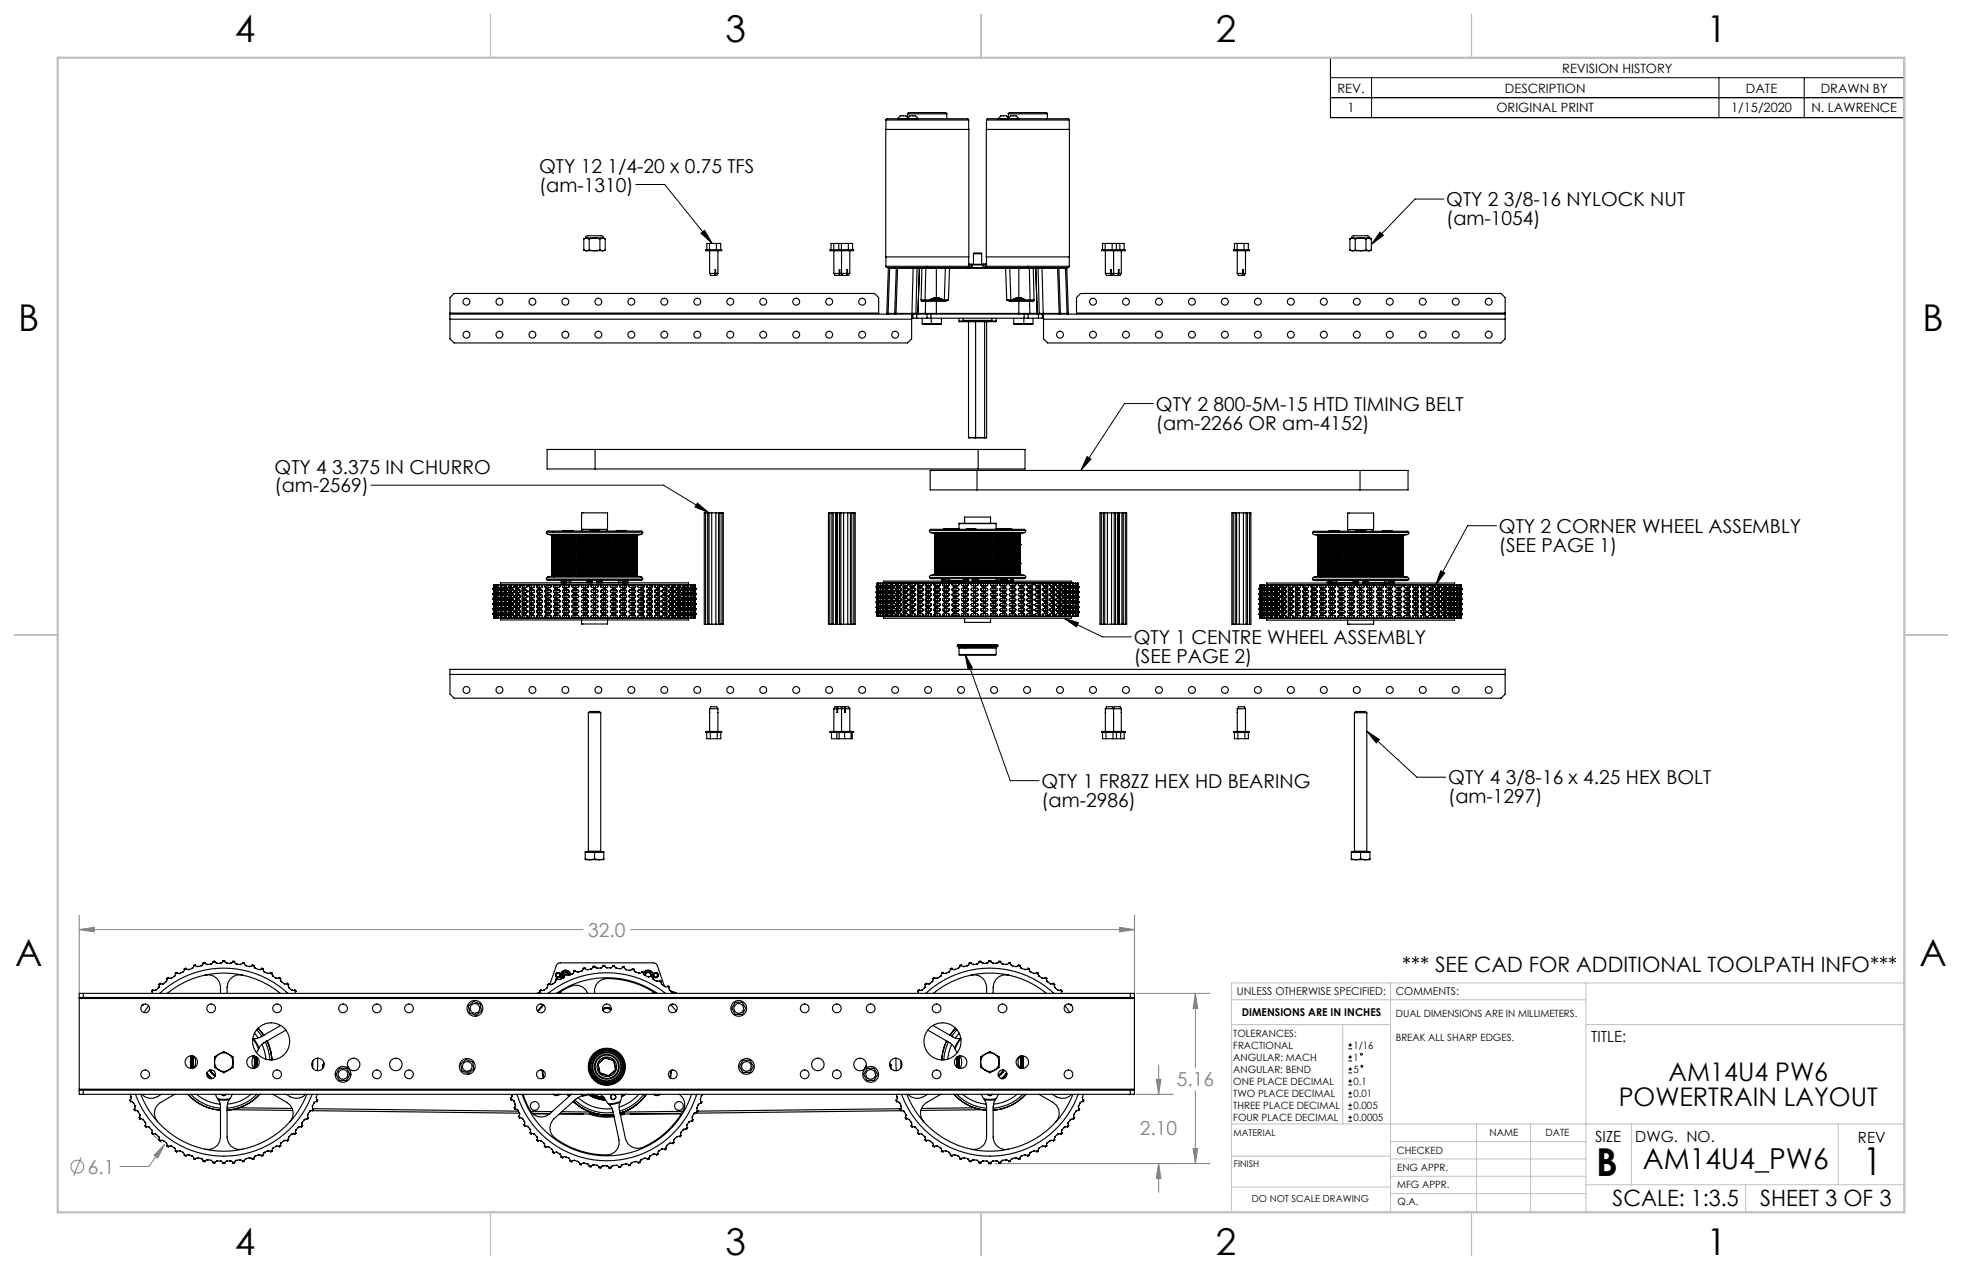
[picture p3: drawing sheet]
<svg xmlns="http://www.w3.org/2000/svg" width="432mm" height="279mm" viewBox="0 0 432 279" stroke-linecap="round" stroke-linejoin="round" font-family="sans-serif">
<defs><g id="words">
<g font-size="8.5">
<text x="351.3" y="258.7">B</text>
<text x="410" y="258.6">1</text>
</g>
<g font-size="8.1">
<text x="51.7" y="9.3">4</text>
<text x="159.7" y="9.3">3</text>
<text x="267.6" y="9.3">2</text>
<text x="375.6" y="9.3">1</text>
<text x="4" y="72.8">B</text>
<text x="423.1" y="72.8">B</text>
<text x="3.3" y="212.5">A</text>
<text x="422.4" y="212.5">A</text>
<text x="51.7" y="276">4</text>
<text x="159.7" y="276">3</text>
<text x="267.6" y="276">2</text>
<text x="375.6" y="276">1</text>
</g>
<text font-size="6.3" x="361.6" y="257.3">AM14U4_PW6</text>
<g font-size="5.6">
<text x="367.2" y="237.8">AM14U4 PW6</text>
<text x="356.2" y="243.4">POWERTRAIN LAYOUT</text>
</g>
<g font-size="4.9">
<text x="354.9" y="265.2">SCALE: 1:3.5</text>
<text x="387.4" y="265.2">SHEET 3 OF 3</text>
</g>
<text font-size="4.7" x="308.6" y="213.7">*** SEE CAD FOR ADDITIONAL TOOLPATH INFO***</text>
<g font-size="4.2">
<text x="118.7" y="38">QTY 12 1/4-20 x 0.75 TFS</text>
<text x="118.7" y="42.2">(am-1310)</text>
<text x="318.3" y="45.4">QTY 2 3/8-16 NYLOCK NUT</text>
<text x="318.3" y="49.6">(am-1054)</text>
<text x="254.4" y="90.4">QTY 2 800-5M-15 HTD TIMING BELT</text>
<text x="254.4" y="94.5">(am-2266 OR am-4152)</text>
<text x="60.4" y="104.2">QTY 4 3.375 IN CHURRO</text>
<text x="60.4" y="108.3">(am-2569)</text>
<text x="329.9" y="117.2">QTY 2 CORNER WHEEL ASSEMBLY</text>
<text x="329.9" y="121.4">(SEE PAGE 1)</text>
<text x="249.5" y="141.7">QTY 1 CENTRE WHEEL ASSEMBLY</text>
<text x="249.5" y="145.9">(SEE PAGE 2)</text>
<text x="229.2" y="173.4">QTY 1 FR8ZZ HEX HD BEARING</text>
<text x="318.7" y="172.6">QTY 4 3/8-16 x 4.25 HEX BOLT</text>
<text x="229.2" y="177.5">(am-2986)</text>
<text x="318.7" y="176.8">(am-1297)</text>
</g>
<g font-size="4.2" fill="#808080">
<text x="129.5" y="206.1">32.0</text>
<text x="259" y="239">5.16</text>
<text x="250.9" y="249.7">2.10</text>
<text x="19.4" y="258.2">6.1</text>
</g>
<g font-size="3.4">
<text x="350.2" y="229.2">TITLE:</text>
<text x="351.1" y="251.3">SIZE</text>
<text x="359.9" y="251.3">DWG. NO.</text>
<text x="408.9" y="251.4">REV</text>
</g>
<g font-size="2.8">
<text x="343.8" y="16">REVISION HISTORY</text>
<text x="294.3" y="20.4">REV.</text>
<text x="331.2" y="20.4">DESCRIPTION</text>
<text x="384.2" y="20.4">DATE</text>
<text x="400.7" y="20.4">DRAWN BY</text>
<text x="296.5" y="24.7">1</text>
<text x="329.3" y="24.7">ORIGINAL PRINT</text>
<text x="381" y="24.7">1/15/2020</text>
<text x="398.6" y="24.7">N. LAWRENCE</text>
</g>
<g font-size="2.4">
<text x="272.2" y="219">UNLESS OTHERWISE SPECIFIED:</text>
<text x="307.2" y="218.9">COMMENTS:</text>
<text x="273.3" y="223.6">DIMENSIONS ARE IN INCHES</text>
</g>
<g font-size="2.2">
<text x="307.2" y="223.8">DUAL DIMENSIONS ARE IN MILLIMETERS.</text>
<text x="271.4" y="228.1">TOLERANCES:</text>
<text x="271.4" y="230.7">FRACTIONAL</text>
<text x="271.4" y="233.4">ANGULAR: MACH</text>
<text x="297.9" y="230.7">1/16</text>
<text x="297.9" y="233.4">1</text>
<text x="307.2" y="229.1">BREAK ALL SHARP EDGES.</text>
<text x="271.4" y="236">ANGULAR: BEND</text>
<text x="271.4" y="238.7">ONE PLACE DECIMAL</text>
<text x="297.9" y="236">5</text>
<text x="297.9" y="238.7">0.1</text>
<text x="271.4" y="241.3">TWO PLACE DECIMAL</text>
<text x="271.4" y="244">THREE PLACE DECIMAL</text>
<text x="297.9" y="241.3">0.01</text>
<text x="297.9" y="244">0.005</text>
<text x="271.4" y="246.6">FOUR PLACE DECIMAL</text>
<text x="297.9" y="246.6">0.0005</text>
<text x="327.8" y="249.9">NAME</text>
<text x="340.1" y="249.9">DATE</text>
<text x="307.4" y="253.9">CHECKED</text>
<text x="307.5" y="257.6">ENG APPR.</text>
<text x="307.5" y="261.4">MFG APPR.</text>
<text x="307.6" y="265.1">Q.A.</text>
</g>
<text font-size="2.1" x="275.5" y="264.5">DO NOT SCALE DRAWING</text>
<g font-size="2">
<text x="271.5" y="249.9">MATERIAL</text>
<text x="271.5" y="256.7">FINISH</text>
</g>
</g></defs>
<g fill="none" stroke="#808080" stroke-width=".22">
<path d="M17.4 204.5l3.3-.5v1zM17.4 201.3v17.1M17.4 204.5h110.9M138.8 204.5h110.9M246.4 204l3.3 .5-3.3 .5zM249.7 201.3v17.1M250 218.5h16.3M263.1 218.5l.5 3.3h-1zM263.1 218.5v16.4M254.5 237.4h1l-.5 3.4zM255 234.4v6.4M263.1 239.9v16.1"/>
<path d="M17.8 254.6l-1.6 4.1M33.8 249.8l1.9 1.6M36.2 251.8l-1.5 3-.8-.6zM36.2 251.8l-3.5 4.8h-6.3M219.1 256h47.2M250 240.8h8.2M255 256v6.3M255 256l.5 3.3h-1zM262.6 252.7h1l-.5 3.3z"/>
<circle cx="17" cy="256.7" r="1.41"/>
</g>
<g fill="none" stroke="#000" stroke-width=".22">
<path d="M292.8 12.7h126.3v13.2h-126.3zM292.8 17.1h126.3M301.9 17.1v8.8M378.3 17.1v8.8M397.1 17.1v8.8M292.8 21.5h126.3M139.9 40.6h6.4l10.4 13M154.3 51.3l.8-.6 1.6 2.9zM303.7 51.1l.8 .7-2.7 2zM317.8 43.8h-6.4l-9.6 10M253.8 88.8h-6.3l-9.6 14.7M81.6 106.7h64.4l10 6.1"/>
<path d="M153.5 110.7l2.5 2.1-3-1.3zM239.3 100.5l.8 .5-2.2 2.5zM329.3 115.7h-6.3l-7 13M234.2 136l8.5 4.1h6.3M234.2 136l3.1 1-.4 .9zM317.1 125.6l.9 .5-2 2.6zM212.4 144l9.9 27.7h6.4M212.4 144l1.6 2.9-1 .4zM300.8 160.8l2.8 1.9-.7 .8zM300.8 160.8l11 10.2h6.4M296.7 230.7h.9M296.7 229.9h.9"/>
<path d="M296.7 233.4h.9M296.7 232.6h.9M296.7 236.1h.9M296.7 235.2h.9M296.7 238.7h.9M296.7 237.9h.9M297.2 229.5v.8M297.2 232.1v.9M297.2 234.8v.8M297.2 237.4v.9M296.7 241.4h.9M296.7 240.5h.9"/>
<path d="M296.7 244h.9M296.7 243.2h.9M296.7 246.7h.9M296.7 245.8h.9M297.2 240.1v.8M297.2 242.7v.9M297.2 245.4v.8"/>
<circle cx="299.6" cy="231.9" r=".21"/>
<circle cx="299.7" cy="234.6" r=".21"/>
</g>
<g fill="none" stroke="#c0c0c0" stroke-width=".22">
<path d="M271 219.9h78M306 216.3v50.4M349 216.3v50.4M419.1 216.3h-148.1v50.4M271 225.4h35M295.5 225.4v21.9M349 225.4h70.1M217.4 256h1M217.5 255.6l.7 .7M217.9 255.5v1M218.2 255.6l-.7 .7M271 247.3h148.1"/>
<path d="M271 254.4h35M306 258.8h43M306 255h43M306 251.2h43M325 247.3v19.4M336.9 247.3v19.4M359.1 247.3v13.3M404.6 247.3v13.3M271 261.2h35M306 262.6h43M349 260.6h70.1M384.2 260.6v6.1"/>
</g>
<path d="M107.9 3.2v9.5M215.9 3.2v9.5M323.8 3.2v9.5M3.2 139.7h9.5M419.1 139.7h9.5M107.9 266.7v9.5M215.9 266.7v9.5M323.8 266.7v9.5" fill="none" stroke="#c0c0c0" stroke-width=".25"/>
<path d="M12.7 12.7h406.4v254h-406.4z" fill="none" stroke="#c0c0c0" stroke-width=".5"/>
<path d="M303.7 51.1l.8 .7-2.7 2zM154.3 51.3l.8-.6 1.6 2.9zM239.3 100.5l.8 .5-2.2 2.5zM317.1 125.6l.9 .5-2 2.6zM234.2 136l3.1 1-.4 .9zM212.4 144l1.6 2.9-1 .4zM153.5 110.7l2.5 2.1-3-1.3zM300.8 160.8l2.8 1.9-.7 .8z" fill="#000"/>
<g fill="#808080">
<path d="M17.4 204.5l3.3-.5v1zM246.4 204l3.3 .5-3.3 .5zM36.2 251.8l-2.3 2.4 .8 .6z"/>
<path d="M255 256l.5 3.3h-1zM254.5 237.4h1l-.5 3.4zM262.6 252.7h1l-.5 3.3zM263.1 218.5l.5 3.3h-1z"/>
</g>
<g fill="none" stroke="#000" stroke-width=".25">
<path d="M195 26.4l.3-.3h17.6l.3 .3M195 26.4h18.2M195 26.4v2.1M197.5 26.1h2.1M197.5 26.1h.1M199.6 26.1h2.5M199.6 26.1l.7-.6h1.2l.6 .6M199.6 26.1h.1M199.8 25l.3-.2h8l.3 .2M199.8 25h8.6M199.8 25v.9M199.8 25.9l-.4-.4h-1.2l-.7 .6"/>
<path d="M202.1 26.1h.1M208.4 25v1.1M213.2 26.4v32.2M213.2 28.5h-18.3v28h18.3M217.1 28.5h18.3v28h-18.3zM217.1 26.4l.3-.3h17.6l.3 .3M217.1 26.4h18.2M217.1 26.4v2.1M219.7 26.1h2.1M219.7 26.1h.1M221.8 26.1h2.4M221.8 26.1l.6-.6h1.2l.6 .6"/>
<path d="M221.8 26.1h.1M221.9 25l.3-.2h8l.3 .2M221.9 25h8.6M221.9 25v.9M222 25.9l-.5-.4h-1.2l-.6 .6M224.2 26.1h.1M230.5 25v1.1M235.3 26.4v2.1M128.5 55l.6 .2M128.5 52.6v2.4M128.8 52.4l.2-.4 .4-.1h3l.4 .2 .1 .3M128.8 52.4h.3"/>
<path d="M128.8 52.4l-.3 .2M128.9 52.4h3.9M129.1 52.4h1.7M129.1 52.4l-.6 .2M129.1 55.2h1.7M129.1 52.4l.6 .2M129.7 55l-.6 .2M129.7 55l1.1 .2M129.7 52.6v2.4M130.8 52.4l1.2 .2M130.8 52.4h1.8M130.8 52.4l-1.1 .2"/>
<path d="M130.8 55.2h1.8M132 55l-1.2 .2M132 52.6v2.4M132 55l.6 .2M132.6 52.4l-.6 .2M132.6 52.4h.3M132.6 52.4l.6 .2M132.9 52.4l.3 .2M133.2 55l-.6 .2M133.2 52.6v2.4M155.3 54.9h3.5v.3h-3.5zM155.6 54.9v-1.3h3v1.3"/>
<path d="M156.2 53.6v1.3M156.2 55.2v5M157.7 53.6v1.3M158 55.2v5M182.9 54.9v-1.3h4.7v1.3M183.5 53.6v1.3M183.5 55.2v5M184.4 54.9h-1.7v.3h1.7M184.4 54.9h3.5v.3h-3.5M184.4 54.9v.3M184.6 53.6v1.3M185.2 53.6v1.3"/>
<path d="M185.2 55.2v5M186.7 53.6v1.3M187 55.2v5M195 58.6l.3 .3h7.7M195 58.6h18.2M195 56.5v2.1M195.5 59h.3M195.5 59l-.3 10M195.7 58.9l-.2 .1M195.8 58.9v.1M195.8 59h1.5M195.8 59l-.3 10"/>
<path d="M197.3 59h.2M197.3 59l.1-.1 .1 .1M197.3 59l-.4 10M197.5 59h3.5M197.5 59l-.3 10M201 59h.8M201 58.9v.1M201 59l-.3 10M201.8 59h1.1M201.8 59l-.2 10M202 58.9l-.2 .1M202.3 59h.1"/>
<path d="M202.3 59l-.3 10M202.5 58.9l-.2 .1M202.9 59h.9M202.9 59l-.2 7M203 58.9l-.1 .1M203 58.9h.8M203.8 58.9v.1M203.8 59h2.3M203.8 58.9h2.3M203.8 59l-.2 7M206.1 59h2M206.1 58.9v.1"/>
<path d="M206.1 58.9h2.1M206.1 59v6.5M208.1 59h.9M208.1 59l-.3 7M208.2 58.9h.8M208.2 58.9l-.1 .1M209 58.9v.1M209 59l-.3 7M209 59h12.3M209 58.9h12.3M209.3 58.8v.1M213.1 58.7h.1"/>
<path d="M213.2 58.6l-.3 .3M213.2 58.1h.2M213.2 58.3h.1M213.2 58.7l-.1 .2M213.2 58.7h.1M213.2 58.3h.7M213.2 58.3v.4M213.8 58.1l-.6 .2M213.8 58.1l.1 .2M213.8 58.1h2.7M213.9 58.7l-.5 .2M213.9 58.7h-.7"/>
<path d="M213.9 58.7l-.1 .2M213.9 58.3h2.5M213.9 58.3v.4M214.2 55.8h1.8M214.2 55.8l.2-.1h1.5l.1 .1M214.2 55.8v2.3M216 55.8v2.3M216.4 58.3v.4M216.4 58.7l.5 .2M216.4 58.7h.7M216.4 58.7l.1 .2M216.5 58.1l.5 .1"/>
<path d="M216.5 58.1h.4M216.5 58.1l-.1 .2M216.9 58.1h.2M216.9 58.1l.1 .1M217.1 58.2h.1M217.1 58.2v.1M217.1 58.3v.4M217.1 58.3h-.7M217.1 58.3h.1M217.1 58.7h.1M217.1 58.7l.1 .2M217.1 58.6l.3 .3"/>
<path d="M217.1 58.6h18.2M217.1 56.5v2.1M221 58.8v.1M221.3 59h.9M221.3 58.9v.1M221.3 58.9h.8M221.3 59l.3 7M222.1 58.9l.1 .1M222.1 58.9h2.1M222.2 59h2M222.2 59l.3 7M224.2 58.9v.1"/>
<path d="M224.2 59v6.5M224.2 59h2.3M224.2 58.9h2.3M226.5 59h.9M226.5 58.9v.1M226.5 58.9h.8M226.5 59l.2 7M227.3 58.9l.1 .1M227.4 59h1.1M227.4 59l.2 7M227.8 58.9l.1 .1M227.9 59l.4 10"/>
<path d="M227.9 59h.1M228.3 58.9l.2 .1M228.5 59h.8M228.5 59l.2 10M229.3 58.9v.1M229.3 59h3.4M229.3 59l.3 10M232.7 59h.3M232.7 58.9v.1M232.7 59l.4 10M232.9 58.9l.1 .1M233 59h1.5"/>
<path d="M233 59l.4 10M234.5 59h.3M234.5 58.9v.1M234.5 59l.3 10M234.6 58.9l.2 .1M234.8 59l.3 10M235.3 58.6l-.3 .3h-7.7M235.3 56.5v2.1M242.7 54.9v-1.3h4.7v1.3M243.2 53.6v1.3M243.3 55.2v5M244.8 53.6v1.3"/>
<path d="M245.1 55.2v5M245.7 53.6v1.3M245.9 54.9h-3.5v.3h3.5M245.9 54.9h1.7v.3h-1.7M245.9 54.9v.3M246.5 53.6v1.3M246.8 55.2v5M271.5 54.9h3.4v.3h-3.4zM271.7 54.9v-1.3h3v1.3M272.3 53.6v1.3M272.3 55.2v5M273.8 53.6v1.3"/>
<path d="M274.1 55.2v5M297.1 55l.6 .2M297.1 52.6v2.4M297.4 52.4l.2-.4 .4-.1h3l.4 .2 .1 .3M297.4 52.4h.3M297.4 52.4l-.3 .2M297.5 52.4h3.9M297.7 52.4h1.7M297.7 52.4l-.6 .2M297.7 55.2h1.7M297.7 52.4l.6 .2M298.3 55l1.1 .2"/>
<path d="M298.3 55l-.6 .2M298.3 52.6v2.4M299.4 52.4h1.8M299.4 52.4l1.2 .2M299.4 52.4l-1.1 .2M299.4 55.2h1.8M300.6 55l-1.2 .2M300.6 52.6v2.4M300.6 55l.6 .2M301.2 52.4h.3M301.2 52.4l-.6 .2M301.2 52.4l.6 .2"/>
<path d="M301.5 52.4l.3 .2M301.8 55l-.6 .2M301.8 52.6v2.4M99 69.1v1.1M99 68.9v.2M99 69.1h101.9M99 70.2h101.6M99 70.2v4.3l.9 .9h99.8l.9-.9v-4.3M99 68.9v-3.4l.9-.9h92.6l.9 .9v3.4M99 68.9h94.4M156.2 60.2h1.2M156.2 60.2l.2 .4h.9"/>
<path d="M157.3 60.6h.1M157.4 60.2v-.9h.1v.9M157.4 60.2l-.1 .4M157.5 60.2h.5M157.5 60.2l-.1 .4M158 60.2l-.3 .4h-.3M183.5 60.2h1.2M183.5 60.2l.3 .4h.8M184.6 60.6h.1M184.7 60.2v-.9h.1v.9M184.7 60.2l-.1 .4M184.8 60.2h.4"/>
<path d="M184.8 60.2l-.1 .4M185.2 60.2h1.2M185.2 60.2l.3 .4h.8M185.3 60.3l-.2 .3h-.4M186.3 60.6h.1M186.4 60.2v-.9h.1v.9M186.4 60.2l-.1 .4M186.5 60.2h.5M186.5 60.2l-.1 .4M187 60.2l-.2 .4h-.4M193.4 68.9v.2M195.2 69h.3"/>
<path d="M195.2 69l.1 .1M195.5 69v.1M195.5 69h1.4M196.9 69h.3M196.9 69l.2 .1M197.2 69v.1M197.2 69h3.5M200.6 69.1v1.1M200.6 70h.3M200.7 69h.9M200.7 69v.1M200.9 70h.8"/>
<path d="M200.9 69.1h.8M200.9 69.1v.9M201.6 69l.1 .1M201.6 69h2M201.7 69.1h2.3M201.7 70h2.3M201.7 69.1v.9M202 69h.1M202 69l.2 .1M202.7 66l.2 .3M202.7 66h.9M202.7 66l.4 .1"/>
<path d="M202.9 66.3h.8M203 71.2l.1 .2h2M203 71.2h2M203 70v1.2M203.1 66.1l-.2 .2M203.1 66.1h.8M203.6 66v.1M203.6 66h1.1M203.6 69h2.5M203.6 69l.2 .1M203.7 66.3h2.4M203.7 66.3l-.1 2.7"/>
<path d="M203.9 66.1h2.2M203.9 66.1l-.2 .2M204 70h.9M204 69.1h.9M204 69.1v.9M204.7 66l.3-.3h2.2l.2 .3M204.7 66h.7M204.8 69v.1M204.9 69.1h20.5M204.9 69.1v.9M204.9 70h20.5M205 71.2h2.2"/>
<path d="M205 71.2l.1 .2h1.9l.2-.2M205 70v1.2M205.1 71.3v.1M205.4 65.6h1.4M205.4 65.6l.1-.1h1.1l.2 .1M205.4 65.6v.1M205.4 66h1.4M205.4 66l.7 .1M206.1 69v.1M206.1 66.1v.2M206.1 66.3v2.7M206.1 69h18.1"/>
<path d="M206.1 66.3h1.9M206.1 66.1h1.9M206.8 66l-.7 .1M206.8 66h.6M206.8 66l.6 .1M206.8 65.6v.1M207.2 70v1.2M207.4 66.1h.1M207.4 66v.1M207.5 66l-.1 .1M207.5 66h.1M207.7 66l-.1 .1v-.1"/>
<path d="M207.7 66h.1M207.7 66h-.1M207.8 66l-.1 .1M207.8 66h.9M208 66.1v.2M208.7 66l-.7 .1M208.7 66l-.7 .3M211.1 70.6l.1 .2h7.9l.1-.2M211.1 70.6h8.1M211.1 70v.6M212 70.5h6.3M212 70v.5"/>
<path d="M213.2 70.8v25.5M214.7 70.8v25.5M216.7 70.8l-.1 25.5M217.1 70.8v25.5M218.3 70v.5M219.2 70v.6M221.6 66h.9M221.6 66l.7 .1M221.6 66l.7 .3M222.3 66.1v.2M222.3 66.3h1.9M222.3 66.1h1.9"/>
<path d="M222.5 66l.1 .1M222.5 66h.1M222.6 66l.1 .1v-.1M222.6 66h.1M222.7 66h.1M222.7 66h.2M222.8 66l.1 .1M222.8 66h-.1M222.8 66h.1M222.9 66l.2-.2h2.3l.2 .2h-2.1M222.9 66h.6M223.1 71.2h2.2"/>
<path d="M223.1 71.2l.1 .2h2M223.1 70v1.2M223.5 65.6h1.4M223.5 65.6l.2-.1h1.1l.1 .1M223.5 65.6v.2M223.5 66l-.6 .1M223.5 66l.6 .1M224.2 69h2.5M224.2 69v.1M224.2 66.3h2.4M224.2 66.1v.2M224.2 66.1h2.2"/>
<path d="M224.2 66.3v2.7M224.9 65.6v.2M225.3 71.2h2M225.3 70v1.2M225.3 71.2l-.1 .2M225.4 70h.9M225.4 69.1h.9M225.4 69.1v.9M225.5 69v.1M225.6 66h1.1M226.3 69.1h2.2M226.3 70h2.2"/>
<path d="M226.3 69.1v.9M226.4 66.1l.2 .2M226.4 66.1h.8M226.6 66.3h.8M226.6 66.3l.1 2.7M226.7 69l-.2 .1M226.7 69h2M226.7 66v.1M226.7 66h.9M227.2 66.1l.2 .2M227.3 71.2l-.1 .2-2-.1M227.3 70v1.2"/>
<path d="M227.6 66l-.2 .3M227.6 66l-.4 .1M228.3 69l-.2 .1M228.3 69h.1M228.5 70h.9M228.5 69.1h.9M228.5 69.1v.9M228.7 69l-.1 .1M228.7 69h.9M229.4 69.1h101.9M229.4 70h.3M229.4 69.1v.9"/>
<path d="M229.6 69v.1M229.6 69h3.5M229.7 69.1v1.1M229.7 70.2h101.6M229.7 70.2v4.3l.9 .9h99.8l.9-.9v-4.3M233.1 69h.3M233.1 69v.1M233.4 69l-.2 .1M233.4 69h1.4M234.8 69v.1M234.8 69h.3M235.1 69l-.1 .1"/>
<path d="M236.9 68.9v.2M236.9 68.9v-3.4l.9-.9h92.6l.9 .9v3.4M236.9 68.9h94.4M243.3 60.2h1.2M243.3 60.2l.2 .4h.9M244.4 60.6h.1M244.5 60.2v-.9h.1v.9M244.5 60.2l-.1 .4M244.6 60.2h.5M244.6 60.2l-.1 .4M245 60.3l.2 .3h.8M245.1 60.2l-.3 .4h-.3"/>
<path d="M245.1 60.2h1M246 60.6h.2M246.1 60.2v-.9h.2v.9M246.1 60.2l-.1 .4M246.3 60.2h.5M246.3 60.2l-.1 .4M246.8 60.2l-.3 .4h-.3M272.3 60.2h1.2M272.3 60.2l.3 .4h.8M273.4 60.6h.1M273.5 60.2v-.9h.1v.9M273.5 60.2l-.1 .4"/>
<path d="M273.6 60.2h.5M273.6 60.2l-.1 .4M274.1 60.2l-.2 .4h-.4M331.3 69.1v1.1M331.3 68.9v.2M131 98.9h-10.6v4.3h10.6M131 98.9v4.3M131 98.9h84.3M213.2 96.3h3.9M215.3 98.9h10.3v4.3h-10.3M215.3 98.9v4.3M120.3 117.1l.2 .4"/>
<path d="M120.3 117.1l.3-.3h20.5l.3 .3M120.3 117.1h21.1M120.5 117.5h20.7M120.5 117.5l1 .3M121.5 117.8h.1M121.5 117.8v8.9M121.6 117.8v8.9M121.6 117.8h.1M121.6 117.8h.2M121.7 117.8v8.9M121.8 117.8h.1M121.8 117.8v8.9"/>
<path d="M121.9 117.8v8.9M121.9 117.8h.1M121.9 117.8h.4M122 117.8v8.9M122.1 117.8v8.9M122.2 117.8v8.9M122.3 117.8h.1M122.3 117.8v8.9M122.4 117.8h.6M122.4 117.8v8.9M122.5 117.8v8.9M122.6 117.8v8.9"/>
<path d="M122.8 117.8v8.9M122.9 117.8v8.9M123 117.8v8.9M123 117.8h.1M123 117.8h.2M123.2 117.8h.6M123.2 117.8v8.9M123.3 117.8v8.9M123.5 117.8v8.9M123.6 117.8v8.9M123.8 117.8v8.9M123.9 117.8h.1"/>
<path d="M123.9 117.8h.2M124.1 117.8h.1M124.1 117.8v8.9M124.1 117.8h.8M124.2 117.8v8.9M124.4 117.8v8.9M124.5 117.8v8.9M124.8 117.8v8.9M124.9 117.8h.1M124.9 117.8h.2M124.9 117.8v8.9M125.1 117.8h.1"/>
<path d="M125.1 117.8v8.9M125.2 117.8h.8M125.2 117.8v8.9M125.2 117.8l.1 8.9M125.3 117.8v8.9M125.4 117.8v8.9M125.5 117.8v8.9M125.9 117.8v8.9M126 116.7h-2l-.2 .1M126 116.7h.1M126 116.7l.1 .1M126 117.8v8.9"/>
<path d="M126 117.8h.1M126 117.8h.3M126.3 117.8h1M126.3 117.8v8.9M126.4 117.8v8.9M126.5 117.8v8.9M126.7 117.8v8.9M127 117.8v8.9M127.2 117.8v8.9M127.3 117.8h.2M127.3 117.8v8.9M127.5 117.8h1.1"/>
<path d="M127.5 117.8v8.9M127.6 117.8v8.9M127.7 117.8v8.9M127.8 117.8v8.9M127.9 117.8v8.9M128 112.8h5.7v3.7h-5.7zM128.1 116.5v.3M128.2 117.8v8.9M128.5 117.8v8.9M128.6 117.8h.3M128.6 117.8v8.9M128.9 117.8h.1"/>
<path d="M128.9 117.8v8.9M128.9 117.8h1.1M129 117.8v8.9M129.1 117.8v8.9M129.2 117.8v8.9M129.5 117.8v8.9M129.6 117.8v8.9M129.7 116.8l.1-.1h2l.2 .1M129.8 117.8v8.9M129.9 117.8v8.9M130 117.8h.3M130 117.8v8.9"/>
<path d="M130.3 117.8h.1M130.3 117.8v8.9M130.3 117.8h1.1M130.4 117.8v8.9M130.5 117.8v8.9M130.8 117.8v8.9M130.9 117.8v8.9M131 103.2h84.3M131.2 117.8v8.9M131.3 117.8v8.9M131.4 117.8h.1M131.4 117.8h.3"/>
<path d="M131.4 117.8v8.9M131.7 117.8h1.1M131.7 117.8v8.9M131.8 117.8v8.9M132.1 117.8v8.9M132.5 117.8v8.9M132.6 117.8v8.9M132.7 117.8v8.9M132.8 117.8h.3M132.8 117.8v8.9M133.1 117.8h1.1M133.1 117.8v8.9"/>
<path d="M133.4 117.8v8.9M133.5 117.8v8.9M133.6 116.5v.3M133.8 117.8v8.9M133.9 117.8v8.9M134 117.8v8.9M134.2 117.8h.2M134.2 117.8v8.9M134.4 117.8h.1M134.4 117.8v8.9M134.4 117.8h1M134.5 117.8v8.9"/>
<path d="M134.6 117.8v8.9M134.7 117.8v8.9M135 117.8v8.9M135.2 117.8v8.9M135.3 117.8v8.9M135.4 117.8h.3M135.4 117.8v8.9M135.7 117.8h.1M135.7 117.8v8.9M135.7 117.8h.9M135.8 117.8v8.9M136.2 117.8v8.9"/>
<path d="M136.3 117.8v8.9M136.4 117.8v8.9M136.5 117.8v8.9M136.6 117.8h.2M136.6 117.8v8.9M136.8 117.8h.1M136.8 117.8v8.9M136.8 117.8h.8M137.2 117.8v8.9M137.3 117.8v8.9M137.5 117.8v8.9M137.6 117.8h.2"/>
<path d="M137.6 117.8v8.9M137.7 116.7h-2l-.1 .1M137.7 116.7l.2 .1M137.7 116.7h.1M137.8 117.8v8.9M137.8 117.8h.1M137.8 117.8h.7M138 117.8v8.9M138.2 117.8v8.9M138.4 117.8v8.9M138.5 117.8h.2M138.5 117.8v8.9"/>
<path d="M138.7 117.8h.1M138.7 117.8v8.9M138.7 117.8h.5M138.8 117.8v8.9M138.9 117.8v8.9M139.1 117.8v8.9M139.2 117.8v8.9M139.2 117.8h.2M139.4 117.8v8.9M139.4 117.8h.1M139.4 117.8h.3M139.5 117.8v8.9"/>
<path d="M139.6 117.8v8.9M139.7 117.8v8.9M139.8 117.8h.1M139.8 117.8v8.9M139.9 117.8h.2M139.9 117.8v8.9M139.9 117.8h.1M140 117.8v8.9M140.1 117.8h.1M140.1 117.8v2.4M140.1 117.8v8.9M140.2 117.8v8.9"/>
<path d="M140.2 117.8h.1M141.2 117.5l-1 .3M141.4 117.1l-.2 .4M155.3 112.8h.4M155.3 112.8h-.3v24.5h.3M155.3 112.8v24.5M155.7 112.8h.9M155.7 112.8v24.5M156 112.8v24.5M156.6 112.8h.9M156.6 112.8v24.5M157.5 112.8h.9"/>
<path d="M157.5 112.8v24.5M158.1 112.8v24.5M158.4 112.8h.5M158.4 112.8v24.5M158.9 112.8h.3v24.5h-.3M158.9 112.8v24.5M182.6 112.8h.5M182.6 112.8h-.3v24.5h.3M182.6 112.8v24.5M183.1 112.8h1.2M183.1 112.8v24.5M183.4 112.8v24.5"/>
<path d="M184 112.8v24.5zM184.3 112.8h.5M184.3 112.8v24.5M184.8 112.8h.9M184.8 112.8v24.5M185.1 112.8v24.5M185.7 112.8h.9M185.7 112.8v24.5M186.6 112.8v24.5M186.6 112.8h.9M187.2 112.8v24.5M187.5 112.8h.4"/>
<path d="M187.5 112.8v24.5M187.9 112.8h.3v24.5h-.3M187.9 112.8v24.5M204.6 116.7l.2 .5M204.6 116.7l.3-.2h20.5l.3 .2M204.6 116.7h21.1M204.8 117.2h20.7M204.8 117.2l1 .2M205.8 119.8h.1M205.8 117.4h.1M205.8 117.4v8.9M205.8 117.4h.2"/>
<path d="M205.9 117.4v8.9M205.9 119.8h.1M206 119.8h.1M206 117.4h.1M206 117.4v8.9M206 119.8h.4M206.1 117.4h.1M206.1 117.4v8.9M206.1 117.4h.3M206.2 117.4v8.9M206.4 117.4v8.9M206.4 119.8h.1"/>
<path d="M206.4 117.4h.1M206.4 119.8h.2M206.5 117.4h.5M206.5 117.4v8.9M206.6 117.4v8.9M206.6 119.8h.1M206.7 119.8h.3M206.8 117.4v8.9M207 117.4v8.9M207 119.8h.1M207 117.4h.1M207 119.8h.3"/>
<path d="M207 117.4h.2M207.2 117.4h.6M207.2 117.4v8.9M207.3 117.4v8.9M207.3 119.8h.1M207.3 119.8h.3M207.5 117.4v8.9M207.6 117.4v8.9M207.6 119.8h.1M207.6 119.8h.2M207.8 117.4v8.9M207.8 119.8h.1"/>
<path d="M207.8 117.4h.1M207.8 117.4h.2M207.8 119.8h.3M208 117.4h.7M208 117.4v8.9M208.1 117.4v8.9M208.1 119.8h.1M208.2 119.8h.5M208.3 117.4v8.9M208.4 117.4v8.9M208.5 117.4v8.9M208.7 117.4v8.9"/>
<path d="M208.7 119.8h.1M208.8 117.4h.1M208.8 117.4h.2M208.8 119.8h.3M209 117.4h.8M209 117.4v8.9M209.1 117.4v8.9M209.1 119.8h.1M209.1 119.8h.3M209.3 117.4v8.9M209.4 117.4v8.9M209.4 119.8h.1"/>
<path d="M209.4 119.8h.4M209.7 116.3h1.4M209.7 116.3h-2l-.1 .2M209.7 116.3l.1 .2M209.7 117.4v8.9M209.8 119.8h.1M209.8 117.4v8.9M209.8 119.8h.4M209.9 117.4h.1M209.9 117.4h.2M209.9 117.4v8.9M210.1 117.4h.9"/>
<path d="M210.1 117.4v8.9M210.2 117.4v8.9M210.2 119.8h.1M210.3 119.8h.2M210.4 117.4v8.9M210.5 117.4v8.9M210.5 119.8h.1M210.5 119.8h.5M210.8 117.4v8.9M210.9 117.4v8.9M211 119.8h.1M211 117.4v8.9"/>
<path d="M211 119.8h.4M211.1 117.4h.1M211.1 115.2h8.1M211.1 115.2v1.3M211.1 117.4h.2M211.1 117.4v8.9M211.3 117.4h1M211.3 117.4v8.9M211.4 117.4v8.9M211.4 119.8h.1M211.5 119.8h.8M211.5 117.4v8.9"/>
<path d="M211.6 117.4v8.9M211.7 117.4v8.9M212 119.8h.1M212 117.4v8.9M212.3 115.1v-1.3h5.7v1.3M212.3 117.4v8.9M212.3 119.8h.1M212.3 119.8h.4M212.3 117.4h.1M212.4 117.4h.2M212.4 117.4v8.9M212.6 116.5l.1-.2h2l.1 .2"/>
<path d="M212.6 117.4h1.1M212.6 117.4v8.9M212.7 117.4v8.9M212.7 119.8h.1M212.8 119.8h.8M212.9 117.4v8.9M213 117.4v8.9M213.3 119.8h.1M213.3 117.4v8.9M213.6 117.4v8.9M213.7 119.8h.1M213.7 119.8h.4"/>
<path d="M213.7 117.4v8.9M213.7 117.4h.1M213.8 117.4h.2M213.8 117.4v8.9M214 117.4h1.1M214 117.4v8.9M214.1 117.4v8.9M214.1 119.8h.1M214.2 119.8h.7M214.2 117.4v8.9M214.3 117.4v8.9M214.6 117.4v8.9"/>
<path d="M214.9 117.4v8.9M215 119.8h.1M215 117.4v8.9M215 103.5h-10.3v4.3h10.3M215 103.5v4.3M215 103.5h84.3M215 107.8h84.3M215 119.8h.5M215.1 117.4v8.9M215.1 117.4h.1M215.2 117.4h.2M215.2 117.4v8.9"/>
<path d="M215.4 117.4h1.2M215.4 117.4v8.9M215.5 117.4v8.9M215.5 119.8h.1M215.6 117.4v8.9M215.6 119.8h.1M215.6 119.8h.7M215.9 117.4v8.9M216 117.4v8.9M216.3 117.4v8.9M216.3 119.8h.1M216.4 117.4v8.9"/>
<path d="M216.4 119.8h.1M216.5 119.8h.1M216.5 119.8h.4M216.6 117.4h.2M216.6 117.4v8.9M216.8 117.4h.1M216.8 117.4v8.9M216.9 117.4h1M216.9 117.4v8.9M216.9 119.8h.1M216.9 119.8h.7M217.2 117.4v8.9"/>
<path d="M217.3 117.4v8.9M217.6 117.4v8.9M217.6 119.8h.1M217.6 119.8h.2M217.7 117.4v8.9M217.8 117.4v8.9M217.8 119.8h.1M217.8 119.8h.4M217.9 117.4h.3M217.9 117.4v8.9M218.2 117.4h1M218.2 117.4v8.9"/>
<path d="M218.2 119.8h.1M218.2 119.8h.9M218.5 119.8h.1M218.5 117.4v8.9M218.8 117.4v8.9M218.9 117.4v8.9M219 117.4v8.9M219.1 117.4v8.9M219.1 119.8h.1M219.1 119.8h.4M219.2 117.4h.1M219.2 116.3h2"/>
<path d="M219.2 116.3l-.1 .2M219.2 115.2v1.1M219.2 117.4h.3M219.2 117.4v8.9M219.5 117.4h.1M219.5 117.4v8.9M219.5 117.4h.9M219.5 119.8h.1M219.5 119.8h.5M219.6 117.4v8.9M219.7 117.4v8.9M220 117.4v8.9"/>
<path d="M220 119.8h.1M220 119.8h1.1M220.2 117.4v8.9M220.3 117.4v8.9M220.4 117.4h.3M220.4 117.4v8.9M220.7 117.4h.1M220.7 117.4v8.9M220.7 117.4h.8M221.1 117.4v8.9M221.1 119.8h.1M221.1 119.8h.9"/>
<path d="M221.2 116.3l1.5 .2M221.2 116.3l.1 .2M221.2 117.4v8.9M221.4 117.4v8.9M221.5 117.4h.2M221.5 117.4v8.9M221.7 117.4v8.9M221.8 117.4h.1M221.8 117.4h.7M221.8 117.4v8.9M222 117.4v8.9M222 119.8h.1"/>
<path d="M222 119.8h.3M222.2 117.4v8.9M222.3 117.4v8.9M222.3 119.8h.1M222.3 119.8h.4M222.4 117.4v8.9M222.5 117.4h.2M222.5 117.4v8.9M222.7 117.4v8.9M222.7 119.8h.1M222.7 117.4h.1M222.7 117.4h.5"/>
<path d="M222.7 119.8h.5M222.8 117.4v8.9M223 117.4v8.9M223.1 117.4v8.9M223.2 119.8h.1M223.2 117.4v8.9M223.2 117.4h.1M223.3 117.4h.1M223.3 117.4v8.9M223.3 119.8h.7M223.4 117.4h.1M223.4 117.4v8.9"/>
<path d="M223.4 117.4h.5M223.6 117.4v8.9M223.7 117.4v8.9M223.8 117.4v8.9M223.9 117.4h.1M223.9 117.4v8.9M224 117.4v8.9M224 119.8h.1M224 117.4h.1M224 117.4h.3M224 119.8h.2M224.2 117.4v8.9"/>
<path d="M224.2 119.8h.1M224.2 119.8h.2M224.3 117.4h.1M224.3 117.4v8.9M224.3 117.4h.2M224.4 119.8h.1M224.4 117.4v8.9M224.4 117.4h.1M224.5 117.4v8.9M224.5 117.4h.1M224.5 119.8h.1M225.5 117.2l-1 .2"/>
<path d="M225.7 116.7l-.2 .5M242.4 112.8h.4M242.4 112.8h-.3v24.5h.3M242.4 112.8v24.5M242.8 112.8h.9M242.8 112.8v24.5M243.1 112.8v24.5M243.7 112.8h.9M243.7 112.8v24.5M244.6 112.8h.9M244.6 112.8v24.5M245.2 112.8v24.5"/>
<path d="M245.5 112.8h.5M245.5 112.8v24.5M246 112.8h1.2M246 112.8v24.5M246.3 112.8v24.5zM246.9 112.8v24.5M247.2 112.8h.5M247.2 112.8v24.5M247.7 112.8h.3v24.5h-.3M247.7 112.8v24.5M271.4 112.8h.5M271.4 112.8h-.3v24.5h.3"/>
<path d="M271.4 112.8v24.5M271.9 112.8h.8M271.9 112.8v24.5M272.2 112.8v24.5M272.7 112.8h1M272.7 112.8v24.5M273.7 112.8h.8M273.7 112.8v24.5M274.3 112.8v24.5M274.5 112.8h.5M274.5 112.8v24.5M275 112.8h.3v24.5h-.3"/>
<path d="M275 112.8v24.5M288.9 117.1l.2 .5M288.9 117.1l.3-.2h20.5l.3 .2M288.9 117.1h21.1M289.1 117.6h20.7M289.1 117.6l1 .2M290.1 117.8h.1M290.1 117.8v8.9M290.2 117.8h.1M290.2 117.8v8.9M290.2 117.8h.2M290.3 117.8v8.9"/>
<path d="M290.4 117.8v8.9M290.4 117.8h.1M290.5 117.8h.1M290.5 117.8v8.9M290.5 117.8h.4M290.6 117.8l-.1 2.4M290.6 117.8v8.9M290.8 117.8v8.9M290.9 117.8h.1M290.9 117.8v8.9M291 117.8h.1M291 117.8v8.9"/>
<path d="M291.1 117.8h.5M291.1 117.8v8.9M291.2 117.8v8.9M291.4 117.8v8.9M291.5 117.8v8.9M291.6 117.8v8.9M291.6 117.8h.1M291.6 117.8h.2M291.8 117.8h.6M291.8 117.8v8.9M291.9 117.8v8.9M292.1 117.8v8.9"/>
<path d="M292.2 117.8v8.9M292.3 117.8v8.9M292.4 117.8v8.9M292.4 117.8h.1M292.5 117.8h.2M292.5 117.8v8.9M292.7 117.8h.8M292.7 117.8v8.9M292.8 117.8v8.9M293 117.8v8.9M293.1 117.8v8.9M293.4 117.8v8.9"/>
<path d="M293.5 117.8h.1M293.5 117.8h.2M293.5 117.8v8.9M293.7 117.8h.9M293.7 117.8v8.9M293.8 117.8v8.9M293.8 117.8l.1 8.9M294 117.8v8.9M294.1 117.8v8.9M294.5 117.8v8.9M294.6 116.8h.1M294.6 116.8h-2l-.2 .1"/>
<path d="M294.6 116.8l.1 .1M294.6 117.8v8.9M294.6 117.8h.1M294.6 117.8h.3M294.9 117.8h.9M294.9 117.8v8.9M295 117.8v8.9M295.1 117.8v8.9M295.3 117.8v8.9M295.6 117.8v8.9M295.8 117.8v8.9M295.8 117.8h.1"/>
<path d="M295.9 117.8h.2M295.9 117.8v8.9M296.1 117.8h1.1M296.1 117.8v8.9M296.2 117.8v8.9M296.3 117.8v8.9M296.4 117.8v8.9M296.5 117.8v8.9M296.6 112.9h5.7v3.6h-5.7zM296.7 116.5v.4M296.8 117.8v8.9M296.9 117.8v8.9"/>
<path d="M297.1 117.8v8.9M297.2 117.8h.1M297.2 117.8h.3M297.2 117.8v8.9M297.5 117.8h1.1M297.5 117.8v8.9M297.6 117.8v8.9M297.7 117.8v8.9M297.8 117.8v8.9M298.1 117.8v8.9M298.2 117.8v8.9M298.3 116.9l.2-.1h1.9l.2 .1"/>
<path d="M298.4 117.8v8.9M298.5 117.8v8.9M298.6 117.8h.1M298.6 117.8h.3M298.6 117.8v8.9M298.9 117.8h1.1M298.9 117.8v8.9M299 117.8v8.9M299.1 117.8v8.9M299.3 103.5h10.6v4.3h-10.6M299.3 103.5v4.3M299.4 117.8v8.9"/>
<path d="M299.5 117.8v8.9M299.8 117.8v8.9M299.9 117.8v8.9M300 117.8h.3M300 117.8v8.9M300.3 117.8h.1M300.3 117.8v8.9M300.3 117.8h1.1M300.4 117.8v8.9M300.7 117.8v8.9M300.8 117.8v8.9M301.1 117.8v8.9"/>
<path d="M301.2 117.8v8.9M301.3 117.8v2.4M301.3 117.8v8.9M301.4 117.8h.3M301.4 117.8v8.9M301.7 117.8h.1M301.7 117.8v8.9M301.7 117.8h1M301.8 117.8v8.9M302 117.8v8.9M302.1 117.8v8.9M302.2 116.5v.4"/>
<path d="M302.4 117.8v8.9M302.5 117.8v8.9M302.6 117.8v8.9M302.7 117.8v8.9M302.7 117.8h.1M302.8 117.8h.2M302.8 117.8v8.9M303 117.8h.1M303 117.8v8.9M303 117.8h1M303.1 117.8v8.9M303.2 117.8v8.9"/>
<path d="M303.6 117.8v8.9M303.8 117.8v8.9M303.9 117.8v8.9M304 117.8h.3M304 117.8v8.9M304.3 117.8h.1M304.3 117.8v8.9M304.3 117.8h.9M304.4 117.8v8.9M304.8 117.8v8.9M304.9 117.8v8.9M305 117.8v8.9"/>
<path d="M305.1 117.8v8.9M305.2 117.8h.2M305.2 117.8v8.9M305.4 117.8v8.9M305.4 117.8h.1M305.4 117.8h.8M305.5 117.8v8.9M305.8 117.8v8.9M305.9 117.8v8.9M306.1 117.8v8.9M306.2 117.8h.2M306.2 117.8v8.9"/>
<path d="M306.3 116.8h-2l-.1 .1M306.3 116.8l.2 .1M306.3 116.8h.1M306.4 117.8h.1M306.4 117.8v8.9M306.4 117.8h.7M306.6 117.8v8.9M306.7 117.8v8.9M306.8 117.8v8.9M307 117.8v8.9M307.1 117.8h.2M307.1 117.8v8.9"/>
<path d="M307.3 117.8v8.9M307.3 117.8h.1M307.3 117.8h.5M307.4 117.8v8.9M307.5 117.8v8.9M307.7 117.8v8.9M307.8 117.8v8.9M307.8 117.8h.1M307.8 117.8h.2M308 117.8v8.9M308 117.8h.1M308 117.8h.4"/>
<path d="M308.1 117.8v8.9M308.2 117.8v8.9M308.3 117.8v8.9M308.4 117.8h.1M308.4 117.8v8.9M308.5 117.8h.2M308.5 117.8v8.9M308.5 117.8h.1M308.6 117.8v8.9M308.7 117.8h.1M308.7 117.8v8.9M308.8 117.8h.1"/>
<path d="M308.8 117.8v8.9M309.8 117.6l-1 .2M310 117.1l-.2 .5M108.5 135h.1M108.5 129.4h.1M108.5 130.6h.1M108.5 133.9h.1M108.5 132.8h.1M108.5 131.7h.1M108.5 130.7h.1M108.5 129.6h.1M108.5 132.9h.1"/>
<path d="M108.5 131.8h.1M108.5 134.1h.1M108.5 135.2h.1M108.5 130.7l.2 .2M108.5 129.6l.2 .2M108.5 132.9l.2 .2M108.5 131.8l.2 .2M108.5 134.1l.2 .1M108.5 135.2l.2 .1M108.5 129.4v.2M108.5 130.6v.1M108.5 131.7v.1"/>
<path d="M108.5 132.8v.1M108.5 133.9v.2M108.5 135v.2M108.5 130.7l.1 .1M108.5 134.1l.1 .1M108.6 135.2l.2 .1M108.6 132.9l.2 .2M108.6 131.8l.2 .2M108.6 135h.1M108.6 131.7v.1M108.6 129.4h.1M108.6 132.8h.1"/>
<path d="M108.6 133.9h.1M108.6 130.6h.1M108.6 134.1l.2 .1M108.6 134.1h.1M108.6 129.6l.2 .2M108.6 129.6h.1M108.6 130.7l.2 .2M108.6 130.7h.1M108.6 135.2h.1M108.6 129.4v.2M108.6 130.6v.1M108.6 132.8v.1"/>
<path d="M108.6 133.9v.2M108.6 135v.2M108.6 130.8l.1 .1M108.6 134.2h.1M108.6 130.8h.4M108.6 134.2h.4M108.7 135.2l.1 .1M108.7 134.1l.1 .1M108.7 129.6l.1 .2M108.7 130.7l.1 .2M108.7 132.8l-.1 .1M108.7 129.4v.2"/>
<path d="M108.7 130.6v.1M108.7 133.9v.2M108.7 135v.2M108.7 129.8h.1M108.7 130.9h.1M108.7 133.1h.1M108.7 135.3h.1M108.7 134.2h.1M108.7 132h.1M108.7 132.6l.3 .1M108.7 129.3l.3 .1M108.7 134.8l.3 .1"/>
<path d="M108.7 131.5l.3 .1M108.7 130.4l.3 .1M108.7 134.8h.1M108.7 129.3h.1M108.7 130.4h.1M108.7 133.7h.1M108.7 132.6h.1M108.7 131.5h.1M108.7 128.7h.1M108.7 135.9h.1M108.7 129.3l-.2 .1M108.7 132.6l-.2 .2"/>
<path d="M108.7 128.7v.6M108.7 129.8v.6M108.7 130.9v.6M108.7 132v.6M108.7 133.1v.6M108.7 134.2v.6M108.7 135.3v.6M108.7 134.8l-.2 .2M108.7 130.4l-.2 .2M108.7 133.7l-.2 .2M108.7 131.5l-.2 .2M108.7 133l.1 .1"/>
<path d="M108.7 131.9l.1 .1M108.8 134.8l-.2 .2M108.8 131.5l-.1 .1M108.8 132.6l-.2 .2M108.8 130.4l-.2 .2M108.8 133.1h.1M108.8 129.8h.1M108.8 132h.1M108.8 130.9h.1M108.8 134.8h.1M108.8 131.5h.1M108.8 129.3h.1"/>
<path d="M108.8 129.3l-.2 .1M108.8 132.6h.1M108.8 133.7h.1M108.8 133.7l-.2 .2M108.8 130.4h.1M108.8 134.2h.1M108.8 135.3h.1M108.8 135.9h.1M108.8 128.7h.1M108.8 128.7v.6M108.8 129.8v.6M108.8 130.9v.6"/>
<path d="M108.8 132v.6M108.8 133.1v.6M108.8 134.2v.6M108.8 135.3v.6M108.8 130.4h-.1M108.8 131.5h-.1M108.8 129.3h-.1M108.8 133.7l-.2 .1h.4M108.8 134.8h-.1M108.8 132.6h-.1M108.8 130.9h.3M108.8 132h.3"/>
<path d="M108.8 134.2h.3M108.8 129.8h.3M108.8 133.1h.3M108.8 135.3l.3 .1M108.8 132.6l-.1 .2M108.8 134.8l-.1 .2M108.8 131.5l-.2 .2M108.8 129.3l-.1 .1M108.8 130.4l-.1 .2M108.8 133.7l-.1 .2M108.8 128.7h.3M108.8 135.9h.3"/>
<path d="M108.9 129.4h.1M108.9 130.6h.1M108.9 135h.1M108.9 131.7h.1M108.9 132.8h.1M108.9 133.9h.1M108.9 135.2h.1M108.9 131.8h.1M108.9 129.6h.1M108.9 134.1h.1M108.9 130.7h.1M108.9 132.9h.1"/>
<path d="M108.9 131.8l.1 .1M108.9 129.6l.1 .1M108.9 134.1l.1 .1M108.9 130.7l.1 .1M108.9 132.9l.1 .1M108.9 129.4v.2M108.9 130.6v.1M108.9 131.7v.1M108.9 132.8v.1M108.9 133.9v.2M108.9 135v.2M109 135.2l.1 .1"/>
<path d="M109 131.8l.1 .1M109 129.6l.1 .1M109 134.1l.1 .1M109 130.7l.1 .1M109 132.9l.1 .1M109 129.4v.2M109 130.6v.1M109 131.7v.1M109 132.8v.1M109 133.9v.2M109 135v.2M109 135.3h-.3"/>
<path d="M109 131.9l.1 .1M109 129.7l.1 .1M109 134.2h.1M109 130.8l.1 .1M109 133l.1 .1M109 133l-.3 .1M109 129.7l-.3 .1M109 131.9l-.3 .1M109 129.4h-.1M109 130.5l-.1 .1M109 134.9l-.1 .1M109 131.6l-.1 .1"/>
<path d="M109 132.7l-.1 .1M109 133.8l-.1 .1M109.1 131.5h-.3M109.1 132.6h-.3M109.1 134.8h-.3M109.1 133.7h-.3M109.1 130.4l-.1 .1M109.1 134.8l-.1 .1M109.1 131.5l-.1 .1M109.1 132.6l-.1 .1M109.1 132h.1M109.1 129.8h.1"/>
<path d="M109.1 130.9h.1M109.1 130.4h-.3M109.1 135.3l.4 .1M109.1 131.9l.1 .1M109.1 129.7l.1 .1M109.1 130.8l.1 .1M109.1 135.3h.1M109.1 134.2h.1M109.1 133l.1 .1M109.1 129.3h.1M109.1 129.3l-.1 .1M109.1 130.4h.1"/>
<path d="M109.1 134.8h.1M109.1 131.5h.1M109.1 132.6h.1M109.1 133.7h.1M109.1 133.7l-.1 .1M109.1 133.1h.1M109.1 128.7h.1M109.1 135.3l.1 .6M109.1 129.3h-.3M109.1 132.7h.4M109.1 130.8h.4M109.1 131.6h.4"/>
<path d="M109.1 133h.4M109.1 130.5h.4M109.1 131.9h.4M109.1 134.9h.4M109.1 129.4h.4M109.1 129.7h.4M109.1 133.8h.4M109.1 134.2h.4M109.1 131.6l-.1 .1M109.1 129.4h-.1M109.1 130.5l-.1 .1M109.1 134.9l-.1 .1"/>
<path d="M109.1 132.7l-.1 .1M109.1 133.8l-.1 .1M109.1 128.7v.6M109.1 129.8v.6M109.1 130.9v.6M109.1 132v.6M109.1 133.1v.6M109.1 134.2v.6M109.2 135.3h.1M109.2 135.3l.3 .1M109.2 134.2h.1M109.2 134.2h.3"/>
<path d="M109.2 130.9h.1M109.2 130.9h.3M109.2 129.8h.1M109.2 129.8h.3M109.2 133.1h.1M109.2 133.1h.3M109.2 132h.1M109.2 132h.3M109.2 134.8l-.1 .1M109.2 130.4l-.1 .1M109.2 133.7l-.1 .1M109.2 129.3l-.1 .1"/>
<path d="M109.2 132.6l-.1 .1M109.2 131.5l-.1 .1M109.2 135.9h.3M109.2 128.7h.3M109.2 128.7v.6M109.2 129.8v.6M109.2 130.9v.6M109.2 132v.6M109.2 133.1v.6M109.2 134.2v.6M109.2 135.3v.6M109.2 134.8h.1"/>
<path d="M109.2 129.3h.1M109.2 131.5h.1M109.2 130.4h.1M109.2 133.7h.1M109.2 132.6h.1M109.4 129.6h.2M109.4 129.4h.2M109.4 131.7h.2M109.4 132.8h.2M109.4 130.6h.2M109.4 130.7h.2M109.4 133.9h.2"/>
<path d="M109.4 134.1h.2M109.4 132.9h.2M109.4 131.8h.2M109.4 135.2l.2 .1M109.4 135.2h.2M109.4 135h.2M109.4 129.4v.2M109.4 130.6v.1M109.4 131.7v.1M109.4 132.8v.1M109.4 133.9v.2M109.4 135v.2"/>
<path d="M109.4 129.6l.1 .1M109.4 134.1l.1 .1M109.4 132.9l.1 .1M109.4 131.8l.1 .1M109.4 130.7l.1 .1M109.5 129.7l.1 .1M109.5 134.2h.1M109.5 133l.1 .1M109.5 131.9l.1 .1M109.5 130.8l.1 .1M109.5 131.6l-.1 .1M109.5 132.7l-.1 .1"/>
<path d="M109.5 130.5l-.1 .1M109.5 133.8l-.1 .1M109.5 129.4h-.1M109.5 134.9l-.1 .1M109.5 133v.1M109.5 131.9v.1M109.5 130.8v.1M109.5 129.7v.1M109.5 134.8h-.3M109.5 129.3h-.3M109.5 131.5h-.3M109.5 130.4h-.3"/>
<path d="M109.5 133.7h-.3M109.5 132.6h-.3M109.5 132h.1M109.5 130.4h.1M109.5 135.9h.1M109.5 133.1h.1M109.5 131.5h.1M109.5 132.6h.1M109.5 130.9h.1M109.5 135.4h.1M109.5 128.7h.1M109.5 129.3h.1"/>
<path d="M109.5 134.8h.1M109.5 129.8h.1M109.5 133.7h.1M109.5 135.4l.1 .1M109.5 134.2l.1 .2M109.5 133.1l.1 .1M109.5 128.7l.1 .1M109.5 130.9l.1 .1M109.5 129.8l.1 .1M109.5 132l.1 .1M109.5 134.8v.1M109.5 133.7v.1"/>
<path d="M109.5 132.6v.1M109.5 131.5v.1M109.5 130.4v.1M109.5 129.3v.1M109.6 129.4v.2M109.6 130.6v.1M109.6 131.7v.1M109.6 132.8v.1M109.6 133.9v.2M109.6 135v.2M109.6 129.6v.1M109.6 134.1v.1"/>
<path d="M109.6 132.9v.1M109.6 131.8v.1M109.6 130.7v.1M109.6 135.2v.1M109.6 131.5l-.1 .1M109.6 132.6l-.1 .1M109.6 130.4l-.1 .1M109.6 134.8l-.1 .1M109.6 129.8h.1M109.6 132h.1M109.6 130.9h.1M109.6 131.5h.1"/>
<path d="M109.6 132.6h.1M109.6 130.4h.1M109.6 133.7h.1M109.6 133.7l-.1 .1M109.6 134.2h.1M109.6 133.1h.1M109.6 135.3h.1M109.6 129.3h.1M109.6 129.3l-.1 .1M109.6 134.8h.1M109.6 128.7h.1M109.6 135.9h.1"/>
<path d="M109.6 128.7v.6M109.6 129.8v.6M109.6 130.9v.6M109.6 132v.6M109.6 133.1v.6M109.6 134.2v.6M109.6 135.3v.6M109.6 135.8l-.1 .1M109.6 134.7l-.1 .1M109.6 133.6l-.1 .1M109.6 132.5l-.1 .1M109.6 129.1l-.1 .2"/>
<path d="M109.6 131.4l-.1 .1M109.6 130.3l-.1 .1M109.6 129.7l.1 .1M109.6 133l.1 .1M109.6 130.8l.1 .1M109.6 131.9l.1 .1M109.6 132.7h.5M109.6 130.8h.5M109.6 135.3h.5M109.6 131.6h.5M109.6 133h.5M109.6 130.5h.5"/>
<path d="M109.6 131.9h.5M109.6 134.9h.5M109.6 129.4h.5M109.6 129.7h.5M109.6 133.8h.5M109.6 134.2h.5M109.6 131.6v.1M109.6 132.7v.1M109.6 130.5v.1M109.6 133.8v.1M109.6 129.4h.1M109.6 134.9v.1"/>
<path d="M109.7 132h.1M109.7 132h.4M109.7 130.9h.1M109.7 130.9h.4M109.7 134.2h.1M109.7 134.2h.4M109.7 133.1h.1M109.7 133.1h.4M109.7 129.8h.1M109.7 129.8h.4M109.7 135.3h.1M109.7 135.3l.4 .1"/>
<path d="M109.7 134.8l-.1 .1M109.7 130.4l-.1 .1M109.7 133.7l-.1 .1M109.7 132.6l-.1 .1M109.7 131.5l-.1 .1M109.7 129.3l-.1 .1M109.7 128.7h.4M109.7 135.9h.4M109.7 129.3h.1M109.7 128.7v.6M109.7 129.8v.6M109.7 130.9v.6"/>
<path d="M109.7 132v.6M109.7 133.1v.6M109.7 134.2v.6M109.7 135.3v.6M109.7 132.6h.1M109.7 131.5h.1M109.7 134.8h.1M109.7 133.7h.1M109.7 130.4h.1M110.1 135.3v.1M110.1 134.2h.1M110.1 133v.1"/>
<path d="M110.1 131.9v.1M110.1 130.8v.1M110.1 129.7v.1M110.1 129.4v.3M110.1 130.5v.3M110.1 131.6v.3M110.1 132.7v.3M110.1 133.8v.4M110.1 134.9v.4M110.1 134.8v.1M110.1 133.7v.1M110.1 132.6v.1"/>
<path d="M110.1 131.5v.1M110.1 130.4v.1M110.1 129.3v.1M110.1 129.3h-.4M110.1 132.6h-.4M110.1 131.5h-.4M110.1 134.8h-.4M110.1 133.7h-.4M110.1 130.4h-.4M110.1 132l.1 .2M110.1 135.9h.1M110.1 133.1l.1 .2"/>
<path d="M110.1 130.9l.1 .2M110.1 135.4l.1 .1M110.1 128.7h.1M110.1 129.8l.1 .2M110.1 134.2l.1 .2M110.1 128.7l.1 .2M110.2 130.7h.1M110.2 130.6h.1M110.2 135.2l.1 .1M110.2 135.2h.1M110.2 135h.1M110.2 134.1l.1 .1"/>
<path d="M110.2 134.1h.1M110.2 131.8l.1 .2M110.2 131.8h.1M110.2 133.9h.1M110.2 129.4h.1M110.2 132.8h.1M110.2 130.7l.1 .2M110.2 132.9h.1M110.2 129.6l.1 .2M110.2 129.6h.1M110.2 132.9l.1 .2M110.2 131.7h.1"/>
<path d="M110.2 129.4v.2M110.2 130.6v.1M110.2 131.7v.1M110.2 132.8v.1M110.2 133.9v.2M110.2 135v.2M110.2 136h41.3v.4h-41.3zM110.2 128.2h41.3v.4h-41.3zM110.2 135.9h.1M110.2 128.7h.1M110.2 128.7v.2M110.2 132.4h.1"/>
<path d="M110.2 131.3h.1M110.2 130.2h.1M110.2 131.1h.1M110.2 135.5h.1M110.2 128.9h.1M110.2 132.2h.1M110.2 129.1h.1M110.2 135.8h.1M110.2 134.6h.1M110.2 130h.1M110.2 133.3h.1M110.2 133.5h.1"/>
<path d="M110.2 134.4h.1M110.2 128.9v.2M110.2 130v.2M110.2 131.1v.2M110.2 132.2v.2M110.2 133.3v.2M110.2 134.4v.2M110.2 135.5v.3M110.2 129.1l-.1 .2M110.2 135.8l-.1 .1M110.2 132.4l-.1 .2M110.2 131.3l-.1 .2"/>
<path d="M110.2 134.6l-.1 .2M110.2 133.5l-.1 .2M110.2 130.2l-.1 .2M110.2 135.8v.1M110.3 134.8l-.1 .2M110.3 132.6l-.1 .2M110.3 130.4l-.1 .2M110.3 131.5l-.1 .2M110.3 132h.1M110.3 130.9h.1M110.3 129.8h.1M110.3 129.4v.2"/>
<path d="M110.3 130.6v.1M110.3 131.7v.1M110.3 132.8v.1M110.3 133.9v.2M110.3 135v.2M110.3 134.1l.1 .1M110.3 135.2l.1 .1M110.3 129.6l.1 .1M110.3 131.8l.1 .1M110.3 130.7l.1 .1M110.3 132.9l.1 .1M110.3 135.3h.2"/>
<path d="M110.3 134.8h.2M110.3 134.8h.1M110.3 134.2h.2M110.3 132h.2M110.3 133.7h.2M110.3 133.7l-.1 .2M110.3 129.3h.2M110.3 129.3l-.1 .1M110.3 132.6h.2M110.3 132.6h.1M110.3 130.9h.2M110.3 130.4h.2"/>
<path d="M110.3 130.4h.1M110.3 129.8h.2M110.3 133.1h.2M110.3 131.5h.2M110.3 131.5h.1M110.3 135.9h.2M110.3 128.7h.2M110.3 128.7v.6M110.3 129.8v.6M110.3 130.9v.6M110.3 132v.6M110.3 133.1v.6"/>
<path d="M110.3 134.2v.6M110.3 135.3v.6M110.4 135.3h.1M110.4 134.2h.1M110.4 131.9l.1 .1M110.4 130.8l.1 .1M110.4 129.7l.1 .1M110.4 133l.1 .1M110.4 132.7h.4M110.4 130.8h.4M110.4 135.3h.4M110.4 131.6h.4"/>
<path d="M110.4 133h.4M110.4 130.5h.4M110.4 131.9h.4M110.4 134.9h.4M110.4 129.4h.4M110.4 129.7h.4M110.4 133.8h.4M110.4 134.2h.4M110.4 133.8l-.1 .1M110.4 134.9l-.1 .1M110.4 129.4h-.1M110.4 130.5l-.1 .1"/>
<path d="M110.4 132.7l-.1 .1M110.4 131.6l-.1 .1M110.5 132h.1M110.5 132h.4M110.5 133.1h.1M110.5 133.1h.4M110.5 129.8h.1M110.5 129.8h.4M110.5 134.2h.1M110.5 134.2h.4M110.5 130.9h.1M110.5 130.9h.4"/>
<path d="M110.5 135.3h.1M110.5 135.3l.4 .1M110.5 134.8l-.1 .1M110.5 133.7l-.1 .1M110.5 129.3l-.1 .1M110.5 132.6l-.1 .1M110.5 130.4l-.1 .1M110.5 131.5l-.1 .1M110.5 128.7h.4M110.5 135.9h.4M110.5 132.6h.1M110.5 128.7v.6"/>
<path d="M110.5 129.8v.6M110.5 130.9v.6M110.5 132v.6M110.5 133.1v.6M110.5 134.2v.6M110.5 135.3v.6M110.5 129.3h.1M110.5 133.7h.1M110.5 130.4h.1M110.5 134.8h.1M110.5 131.5h.1M110.5 128.6v.1"/>
<path d="M110.5 135.9v.1M110.8 135.3v.1M110.8 134.2h.1M110.8 133v.1M110.8 131.9v.1M110.8 130.8v.1M110.8 129.7v.1M110.8 129.4v.3M110.8 130.5v.3M110.8 131.6v.3M110.8 132.7v.3M110.8 133.8v.4"/>
<path d="M110.8 134.9v.4M110.8 134.8v.1M110.8 133.7v.1M110.8 132.6v.1M110.8 131.5v.1M110.8 130.4v.1M110.8 129.3v.1M110.9 132.6h-.4M110.9 129.3h-.4M110.9 133.7h-.4M110.9 130.4h-.4M110.9 134.8h-.4"/>
<path d="M110.9 131.5h-.4M110.9 132l.1 .2M110.9 135.9h.1M110.9 133.1l.1 .2M110.9 130.9l.1 .2M110.9 135.4l.1 .1M110.9 128.7h.1M110.9 129.8l.1 .2M110.9 134.2l.1 .2M110.9 128.7l.1 .2M111 135.9h.2M111 128.7h.2"/>
<path d="M111 128.7v.2M111 132.4h.1M111 131.3h.1M111 130.2h.1M111 131.1h.1M111 135.5h.1M111 128.9h.1M111 132.2h.1M111 129.1h.1M111 135.8h.1M111 134.6h.1M111 130h.1"/>
<path d="M111 133.3h.1M111 133.5h.1M111 134.4h.1M111 128.9v.2M111 130v.2M111 131.1v.2M111 132.2v.2M111 133.3v.2M111 134.4v.2M111 135.5v.3M111 132.4l-.1 .2M111 134.6l-.1 .2"/>
<path d="M111 129.1l-.1 .2M111 133.5l-.1 .2M111 130.2l-.1 .2M111 131.3l-.1 .2M111 135.8l-.1 .1M111 135.8v.1M111.1 132.9h.2M111.1 132.8h.2M111.1 131.8h.2M111.1 131.7h.2M111.1 130.6h.2M111.1 135h.2"/>
<path d="M111.1 135.2h.2M111.1 132.9l.1 .2M111.1 134.1h.2M111.1 133.9h.2M111.1 130.7l.1 .2M111.1 130.7h.2M111.1 129.6h.2M111.1 129.4h.2M111.1 131.8l.1 .2M111.1 129.6l.1 .2M111.1 134.1l.1 .1M111.1 129.4v.2"/>
<path d="M111.1 130.6v.1M111.1 131.7v.1M111.1 132.8v.1M111.1 133.9v.2M111.1 135v.2M111.1 135.2h.1M111.1 135.2l.1 .1M111.2 131.5l-.1 .2M111.2 130.4l-.1 .2M111.2 134.8l-.1 .2M111.2 132.6l-.1 .2M111.2 130.9h.1"/>
<path d="M111.2 132h.1M111.2 129.8h.1M111.2 131.5h.2M111.2 131.5h.1M111.2 130.4h.2M111.2 130.4h.1M111.2 133.1h.2M111.2 134.8h.2M111.2 134.8h.1M111.2 132.6h.2M111.2 132.6h.1M111.2 130.9h.2"/>
<path d="M111.2 129.3h.2M111.2 129.3l-.1 .1M111.2 133.7h.2M111.2 133.7l-.1 .2M111.2 132h.2M111.2 135.3h.2M111.2 129.8h.2M111.2 134.2h.2M111.2 135.9h.2M111.2 128.7h.2M111.2 128.7v.6M111.2 129.8v.6"/>
<path d="M111.2 130.9v.6M111.2 132v.6M111.2 133.1v.6M111.2 134.2v.6M111.2 135.3v.6M111.3 129.4v.2M111.3 130.6v.1M111.3 131.7v.1M111.3 132.8v.1M111.3 133.9v.2M111.3 135v.2M111.3 129.6v.1"/>
<path d="M111.3 131.8v.1M111.3 132.9v.1M111.3 134.1v.1M111.3 130.7v.1M111.3 135.2v.1M111.3 133l.1 .1M111.3 130.8l.1 .1M111.3 131.9l.1 .1M111.3 135.3h.1M111.3 129.7l.1 .1M111.3 134.2h.1M111.3 132.7h.4"/>
<path d="M111.3 130.8h.4M111.3 135.3h.4M111.3 131.6h.4M111.3 133h.4M111.3 130.5h.4M111.3 131.9h.4M111.3 134.9h.4M111.3 129.4h.4M111.3 129.7h.4M111.3 133.8h.4M111.3 134.2h.4M111.3 129.4h.1"/>
<path d="M111.3 131.6v.1M111.3 130.5v.1M111.3 133.8v.1M111.3 132.7v.1M111.3 134.9v.1M111.4 132h.1M111.4 132h.5M111.4 135.3h.1M111.4 135.3l.5 .1M111.4 134.2h.1M111.4 134.2h.5M111.4 130.9h.1"/>
<path d="M111.4 130.9h.5M111.4 129.8h.1M111.4 129.8h.5M111.4 133.1h.1M111.4 133.1h.5M111.4 131.5l-.1 .1M111.4 130.4l-.1 .1M111.4 134.8l-.1 .1M111.4 132.6l-.1 .1M111.4 129.3l-.1 .1M111.4 133.7l-.1 .1M111.4 135.9h.5"/>
<path d="M111.4 128.7h.5M111.4 132.6h.1M111.4 128.7v.6M111.4 129.8v.6M111.4 130.9v.6M111.4 132v.6M111.4 133.1v.6M111.4 134.2v.6M111.4 135.3v.6M111.4 134.8h.1M111.4 131.5h.1M111.4 130.4h.1"/>
<path d="M111.4 129.3h.1M111.4 133.7h.1M111.7 135.3l.1 .1M111.7 134.2h.1M111.7 133l.1 .1M111.7 131.9l.1 .1M111.7 130.8l.1 .1M111.7 129.7l.1 .1M111.7 129.4v.3M111.7 130.5v.3M111.7 131.6v.3M111.7 132.7v.3"/>
<path d="M111.7 133.8v.4M111.7 134.9v.4M111.8 134.8l-.1 .1M111.8 133.7l-.1 .1M111.8 132.6l-.1 .1M111.8 131.5l-.1 .1M111.8 130.4l-.1 .1M111.8 129.3l-.1 .1M111.9 132.6h-.5M111.9 134.8h-.5M111.9 131.5h-.5M111.9 130.4h-.5"/>
<path d="M111.9 129.3h-.5M111.9 133.7h-.5M111.9 132l.1 .2M111.9 135.9h.1M111.9 133.1l.1 .2M111.9 130.9l.1 .2M111.9 135.4l.1 .1M111.9 128.7h.1M111.9 129.8l.1 .2M111.9 134.2l.1 .2M111.9 128.7l.1 .2M111.9 135.9h.4"/>
<path d="M111.9 128.7h.4M112 132.4h.1M112 131.3h.1M112 130.2h.1M112 131.1h.1M112 135.5h.1M112 128.9h.1M112 132.2h.1M112 129.1h.1M112 135.8h.1M112 134.6h.1M112 130h.1"/>
<path d="M112 133.3h.1M112 133.5h.1M112 134.4h.1M112 128.9v.2M112 130v.2M112 131.1v.2M112 132.2v.2M112 133.3v.2M112 134.4v.2M112 135.5v.3M112 132.4l-.1 .2M112 131.3l-.1 .2"/>
<path d="M112 129.1l-.1 .2M112 135.8l-.1 .1M112 130.2l-.1 .2M112 133.5l-.1 .2M112 134.6l-.1 .2M112.2 133.9h.2M112.2 134.1h.2M112.2 129.6h.2M112.2 129.4h.2M112.2 130.7l.1 .2M112.2 130.7h.2M112.2 135.2l.1 .1"/>
<path d="M112.2 135.2h.2M112.2 130.6h.2M112.2 132.9l.1 .2M112.2 132.9h.2M112.2 134.1l.1 .1M112.2 132.8h.2M112.2 135h.2M112.2 131.7h.2M112.2 131.8l.1 .2M112.2 131.8h.2M112.2 129.6l.1 .2M112.2 129.4v.2"/>
<path d="M112.2 130.6v.1M112.2 131.7v.1M112.2 132.8v.1M112.2 133.9v.2M112.2 135v.2M112.3 130.4l-.1 .2M112.3 132.6l-.1 .2M112.3 131.5l-.1 .2M112.3 134.8l-.1 .2M112.3 130.9h.1M112.3 132h.1M112.3 129.8h.1"/>
<path d="M112.3 135.8h.1M112.3 132.4h.1M112.3 134.6v.1M112.3 131.3h.1M112.3 133.5v.1M112.3 130.2h.1M112.3 129.1h.1M112.3 133.7h.3M112.3 133.7l-.1 .2M112.3 130.9h.3M112.3 135.3h.3M112.3 130.4h.3"/>
<path d="M112.3 130.4h.1M112.3 133.1h.3M112.3 134.2h.3M112.3 132.6h.3M112.3 132.6h.1M112.3 131.5h.3M112.3 131.5h.1M112.3 132h.3M112.3 129.8h.3M112.3 129.3h.3M112.3 129.3l-.1 .1M112.3 134.8h.3"/>
<path d="M112.3 134.8h.1M112.3 135.9h.3M112.3 128.7h.3M112.3 128.7v.6M112.3 129.8v.6M112.3 130.9v.6M112.3 132v.6M112.3 133.1v.6M112.3 134.2v.6M112.3 135.3v.6M112.3 135.5h.1M112.3 132.2h.1"/>
<path d="M112.3 134.4h.1M112.3 131.1h.1M112.3 133.3h.1M112.3 130h.1M112.3 128.8v.1M112.4 129.4v.2M112.4 130.6v.1M112.4 131.7v.1M112.4 132.8v.1M112.4 133.9v.2M112.4 135v.2M112.4 130.7l.1 .1"/>
<path d="M112.4 135.2l.1 .1M112.4 129.6l.1 .1M112.4 132.9l.1 .1M112.4 134.1l.1 .1M112.4 131.8l.1 .1M112.5 130.8l.1 .1M112.5 135.3h.1M112.5 133l.1 .1M112.5 134.2h.1M112.5 131.9l.1 .1M112.5 129.7l.1 .1M112.5 132.7h.4"/>
<path d="M112.5 130.8h.4M112.5 135.3h.4M112.5 131.6h.4M112.5 133h.4M112.5 130.5h.4M112.5 131.9h.4M112.5 134.9h.4M112.5 129.4h.4M112.5 129.7h.4M112.5 133.8h.4M112.5 134.2h.4M112.5 133.8l-.1 .1"/>
<path d="M112.5 130.5l-.1 .1M112.5 129.4h-.1M112.5 132.7l-.1 .1M112.5 131.6l-.1 .1M112.5 134.9l-.1 .1M112.6 130.9h.1M112.6 130.9h.4M112.6 133.1h.1M112.6 133.1h.4M112.6 135.3h.1M112.6 135.3l.4 .1M112.6 132h.1"/>
<path d="M112.6 132h.4M112.6 129.8h.1M112.6 129.8h.4M112.6 134.2h.1M112.6 134.2h.4M112.6 133.7l-.1 .1M112.6 130.4l-.1 .1M112.6 132.6l-.1 .1M112.6 131.5l-.1 .1M112.6 129.3l-.1 .1M112.6 134.8l-.1 .1M112.6 128.7h.4"/>
<path d="M112.6 135.9h.4M112.6 129.3h.1M112.6 128.7v.6M112.6 129.8v.6M112.6 130.9v.6M112.6 132v.6M112.6 133.1v.6M112.6 134.2v.6M112.6 135.3v.6M112.6 131.5h.1M112.6 133.7h.1M112.6 132.6h.1"/>
<path d="M112.6 130.4h.1M112.6 134.8h.1M112.9 135.3v.1M112.9 134.2h.1M112.9 133v.1M112.9 131.9v.1M112.9 130.8v.1M112.9 129.7v.1M112.9 129.4v.3M112.9 130.5v.3M112.9 131.6v.3M112.9 132.7v.3"/>
<path d="M112.9 133.8v.4M112.9 134.9v.4M112.9 134.8v.1M112.9 133.7v.1M112.9 132.6v.1M112.9 131.5v.1M112.9 130.4v.1M112.9 129.3v.1M113 129.3h-.4M113 131.5h-.4M113 133.7h-.4M113 132.6h-.4"/>
<path d="M113 130.4h-.4M113 134.8h-.4M113 132l.2 .2M113 135.9h.1M113 133.1l.2 .2M113 130.9l.2 .2M113 135.4l.2 .1M113 128.7h.1M113 129.8l.2 .2M113 134.2l.2 .2M113 128.7l.2 .2M113.1 135.9h.5"/>
<path d="M113.1 128.7h.5M113.1 128.7l.1 .2M113.2 132.4h.1M113.2 131.3h.1M113.2 130.2h.1M113.2 131.1h.1M113.2 135.5h.1M113.2 128.9h.1M113.2 132.2h.1M113.2 129.1h.1M113.2 135.8h.1M113.2 134.6h.1"/>
<path d="M113.2 130h.1M113.2 133.3h.1M113.2 133.5h.1M113.2 134.4h.1M113.2 132.4l-.2 .2M113.2 128.9v.2M113.2 130v.2M113.2 131.1v.2M113.2 132.2v.2M113.2 133.3v.2M113.2 134.4v.2M113.2 135.5v.3"/>
<path d="M113.2 130.2l-.2 .2M113.2 129.1l-.2 .2M113.2 131.3l-.2 .2M113.2 133.5l-.2 .2M113.2 135.8l-.2 .1M113.2 134.6l-.2 .2M113.2 135.8l-.1 .1M113.5 134.1h.2M113.5 133.9h.2M113.5 130.7h.2M113.5 130.6h.2M113.5 129.4h.2"/>
<path d="M113.5 132.9l.1 .2M113.5 132.9h.2M113.5 130.7l.1 .2M113.5 134.1l.1 .1M113.5 131.7h.2M113.5 135.2l.1 .1M113.5 135.2h.2M113.5 131.8h.2M113.5 132.8h.2M113.5 131.8l.1 .2M113.5 129.6l.1 .2M113.5 129.6h.2"/>
<path d="M113.5 135h.2M113.5 129.4v.2M113.5 130.6v.1M113.5 131.7v.1M113.5 132.8v.1M113.5 133.9v.2M113.5 135v.2M113.6 129.3h.3M113.6 129.3l-.1 .1M113.6 133.1h.3M113.6 130.9h.3M113.6 130.4h.3"/>
<path d="M113.6 130.4l-.1 .2M113.6 134.2h.3M113.6 131.5h.3M113.6 131.5l-.1 .2M113.6 135.3h.3M113.6 132.6h.3M113.6 132.6l-.1 .2M113.6 132h.3M113.6 129.8h.3M113.6 133.7h.3M113.6 133.7l-.1 .2M113.6 134.8h.3"/>
<path d="M113.6 134.8l-.1 .2M113.6 128.7h.3M113.6 135.9h.3M113.6 128.7v.6M113.6 129.8v.6M113.6 130.9v.6M113.6 132v.6M113.6 133.1v.6M113.6 134.2v.6M113.6 135.3v.6M113.6 128.7v.5M113.6 134.3v.5"/>
<path d="M113.6 135.4v.5M113.7 130.7l.1 .1M113.7 129.4v.2M113.7 130.6v.1M113.7 131.7v.1M113.7 132.8v.1M113.7 133.9v.2M113.7 135v.2M113.7 129.6l.1 .1M113.7 132.9l.1 .1M113.7 134.1l.1 .1M113.7 131.8l.1 .1"/>
<path d="M113.7 135.2l.1 .1M113.8 133l.1 .1M113.8 130.8l.1 .1M113.8 134.2h.1M113.8 135.3h.1M113.8 131.9l.1 .1M113.8 129.7l.1 .1M113.8 132.7h.3M113.8 130.8h.3M113.8 135.3h.3M113.8 131.6h.3M113.8 133h.3"/>
<path d="M113.8 130.5h.3M113.8 131.9h.3M113.8 134.9h.3M113.8 129.4h.3M113.8 129.7h.3M113.8 133.8h.3M113.8 134.2h.3M113.8 130.5l-.1 .1M113.8 129.4h-.1M113.8 131.6l-.1 .1M113.8 132.7l-.1 .1M113.8 133.8l-.1 .1"/>
<path d="M113.8 134.9l-.1 .1M113.9 135.3h.1M113.9 135.3l.4 .1M113.9 129.8h.1M113.9 129.8h.4M113.9 132h.1M113.9 132h.4M113.9 134.2h.1M113.9 134.2h.4M113.9 130.9h.1M113.9 130.9h.4M113.9 133.1h.1"/>
<path d="M113.9 133.1h.4M113.9 129.3l-.1 .1M113.9 130.4l-.1 .1M113.9 131.5l-.1 .1M113.9 132.6l-.1 .1M113.9 133.7l-.1 .1M113.9 134.8l-.1 .1M113.9 135.9h.4M113.9 128.7h.4M113.9 128.7v.6M113.9 129.8v.6M113.9 130.9v.6"/>
<path d="M113.9 132v.6M113.9 133.1v.6M113.9 134.2v.6M113.9 135.3v.6M113.9 130.4h.1M113.9 129.3h.1M113.9 132.6h.1M113.9 134.8h.1M113.9 131.5h.1M113.9 133.7h.1M114.1 135.3l.1 .1M114.1 134.2h.1"/>
<path d="M114.1 133l.1 .1M114.1 131.9l.1 .1M114.1 130.8l.1 .1M114.1 129.7l.1 .1M114.1 129.4v.3M114.1 130.5v.3M114.1 131.6v.3M114.1 132.7v.3M114.1 133.8v.4M114.1 134.9v.4M114.2 134.8l-.1 .1M114.2 133.7l-.1 .1"/>
<path d="M114.2 132.6l-.1 .1M114.2 131.5l-.1 .1M114.2 130.4l-.1 .1M114.2 129.3l-.1 .1M114.3 130.4h-.4M114.3 129.3h-.4M114.3 132.6h-.4M114.3 134.8h-.4M114.3 131.5h-.4M114.3 133.7h-.4M114.3 132l.2 .2M114.3 135.9h.1"/>
<path d="M114.3 133.1l.2 .2M114.3 130.9l.2 .2M114.3 135.4l.2 .1M114.3 128.7h.1M114.3 129.8l.2 .2M114.3 134.2l.2 .2M114.3 128.7l.2 .2M114.4 135.9h.6M114.4 128.7h.6M114.4 128.7l.1 .2M114.5 132.4h.1M114.5 131.3h.1"/>
<path d="M114.5 130.2h.1M114.5 131.1h.1M114.5 135.5h.1M114.5 128.9h.1M114.5 132.2h.1M114.5 129.1h.1M114.5 135.8h.1M114.5 134.6h.1M114.5 130h.1M114.5 133.3h.1M114.5 133.5h.1M114.5 134.4h.1"/>
<path d="M114.5 128.9v.2M114.5 130v.2M114.5 131.1v.2M114.5 132.2v.2M114.5 133.3v.2M114.5 134.4v.2M114.5 135.5v.3M114.5 135.8l-.2 .1M114.5 133.5l-.2 .2M114.5 130.2l-.2 .2M114.5 129.1l-.2 .2M114.5 131.3l-.2 .2"/>
<path d="M114.5 132.4l-.2 .2M114.5 134.6l-.2 .2M114.5 135.8l-.1 .1M114.9 131.7h.3M114.9 129.6h.3M114.9 129.4h.3M114.9 132.8h.3M114.9 132.9l.1 .2M114.9 132.9h.3M114.9 130.7l.1 .2M114.9 130.7h.3M114.9 131.8l.1 .2"/>
<path d="M114.9 131.8h.3M114.9 129.6l.1 .2M114.9 130.6h.3M114.9 134.1h.3M114.9 133.9h.3M114.9 135.2h.3M114.9 135h.3M114.9 134.1l.1 .1M114.9 129.4v.2M114.9 130.6v.1M114.9 131.7v.1M114.9 132.8v.1"/>
<path d="M114.9 133.9v.2M114.9 135v.2M114.9 135.2h.1M115 135.2v.1M115 135.9h.1M115 128.7h.1M115 128.7l-.1 .4 .1 .2M115 131.5l-.1 .2M115 132.6l-.1 .2M115 130.4l-.1 .2M115 134.8l-.1 .2M115 130.9h.1"/>
<path d="M115 132h.1M115 129.8h.1M115 131.5h.4M115 131.5h.1M115 132.6h.4M115 132.6h.1M115 133.1h.4M115 130.9h.4M115 132h.4M115 129.8h.4M115 130.4h.4M115 130.4h.1"/>
<path d="M115 129.3h.4M115 129.3l-.1 .1M115 135.3h.4M115 134.8h.4M115 134.8h.1M115 134.2h.4M115 133.7h.4M115 133.7l-.1 .2M115 135.9h.4M115 128.7h.4M115 132l-.1 .2 .1 .4M115 129.8l-.1 .2 .1 .4"/>
<path d="M115 133.1l-.1 .2 .1 .4M115 130.9l-.1 .2 .1 .4M115 135.4l-.1 .1 .1 .4M115 134.2l-.1 .2 .1 .4M115 128.7v.6M115 129.8v.6M115 130.9v.6M115 132v.6M115 133.1v.6M115 134.2v.6M115 135.3v.6M115.2 129.4v.2"/>
<path d="M115.2 130.6v.1M115.2 131.7v.1M115.2 132.8v.1M115.2 133.9v.2M115.2 135v.2M115.2 129.6l.1 .1M115.2 130.7l.1 .1M115.2 131.8l.1 .1M115.2 132.9l.1 .1M115.2 135.2l.1 .1M115.2 134.1l.1 .1M115.3 133v.1"/>
<path d="M115.3 130.8v.1M115.3 131.9v.1M115.3 129.7v.1M115.3 135.3h.1M115.3 134.2h.1M115.3 132.7h.3M115.3 130.8h.3M115.3 135.3h.3M115.3 131.6h.3M115.3 133h.3M115.3 130.5h.3M115.3 131.9h.3"/>
<path d="M115.3 134.9h.3M115.3 129.4h.3M115.3 129.7h.3M115.3 133.8h.3M115.3 134.2h.3M115.3 131.6l-.1 .1M115.3 129.4h-.1M115.3 132.7l-.1 .1M115.3 130.5l-.1 .1M115.3 134.9l-.1 .1M115.3 133.8l-.1 .1M115.3 132h.1"/>
<path d="M115.3 132h.5M115.3 130.9h.1M115.3 130.9h.5M115.3 133.1h.1M115.3 133.1h.5M115.3 135.3l.5 .1M115.3 134.2h.5M115.3 129.8h.1M115.3 129.8h.5M115.3 131.5v.1M115.3 132.6v.1M115.3 130.4v.1"/>
<path d="M115.3 129.3v.1M115.3 134.8v.1M115.3 133.7v.1M115.4 128.7h.4M115.4 135.9h.4M115.4 132.6h-.1M115.4 128.7v.6M115.4 129.8v.6M115.4 130.9v.6M115.4 132v.6M115.4 133.1v.6M115.4 134.2v.6"/>
<path d="M115.4 135.3v.6M115.4 131.5h-.1M115.4 129.3h-.1M115.4 133.7h-.1M115.4 134.8h-.1M115.4 130.4h-.1M115.6 135.3l.1 .1M115.6 134.2h.1M115.6 133l.1 .1M115.6 131.9l.1 .1M115.6 130.8l.1 .1M115.6 129.7l.1 .1"/>
<path d="M115.6 129.4v.3M115.6 130.5v.3M115.6 131.6v.3M115.6 132.7v.3M115.6 133.8v.4M115.6 134.9v.4M115.7 134.8l-.1 .1M115.7 133.7l-.1 .1M115.7 132.6l-.1 .1M115.7 131.5l-.1 .1M115.7 130.4l-.1 .1M115.7 129.3l-.1 .1"/>
<path d="M115.8 132.6h-.5M115.8 131.5h-.5M115.8 129.3h-.5M115.8 133.7h-.5M115.8 134.8h-.5M115.8 130.4h-.5M115.8 132l.2 .2M115.8 135.9h.1M115.8 133.1l.2 .2M115.8 130.9l.2 .2M115.8 135.4l.2 .1M115.8 128.7h.1"/>
<path d="M115.8 129.8l.2 .2M115.8 134.2l.2 .2M115.8 128.7l.2 .2M115.9 135.9h.6M115.9 128.7h.6M115.9 128.7l.1 .2M116 132.4h.1M116 131.3h.1M116 130.2h.1M116 131.1h.1M116 135.5h.1M116 128.9h.1"/>
<path d="M116 132.2h.1M116 129.1h.1M116 135.8h.1M116 134.6h.1M116 130h.1M116 133.3h.1M116 133.5h.1M116 134.4h.1M116 128.9v.2M116 130v.2M116 131.1v.2M116 132.2v.2"/>
<path d="M116 133.3v.2M116 134.4v.2M116 135.5v.3M116 131.3l-.2 .2M116 132.4l-.2 .2M116 134.6l-.2 .2M116 129.1l-.2 .2M116 133.5l-.2 .2M116 135.8l-.2 .1M116 130.2l-.2 .2M116 135.8l-.1 .1M116.5 131.8h.3"/>
<path d="M116.5 131.7h.3M116.5 135h.3M116.5 131.8l.1 .2M116.5 130.7l.1 .2M116.5 130.7h.3M116.5 132.8h.3M116.5 129.6h.3M116.5 129.4h.3M116.5 135.2h.3M116.5 130.6h.3M116.5 134.1h.3M116.5 133.9h.3"/>
<path d="M116.5 132.9l.1 .2M116.5 132.9h.3M116.5 135.2l.1 .1M116.5 129.6l.1 .2M116.5 134.1l.1 .1M116.5 129.4v.2M116.5 130.6v.1M116.5 131.7v.1M116.5 132.8v.1M116.5 133.9v.2M116.5 135v.2M116.5 135.9h.1"/>
<path d="M116.5 128.7l-.1 .4 .2 .2M116.5 128.7h.1M116.6 134.8l-.1 .2M116.6 132.6l-.1 .2M116.6 130.4l-.1 .2M116.6 131.5l-.1 .2M116.6 132h.1M116.6 130.9h.1M116.6 129.8h.1M116.6 134.8h.4M116.6 134.8h.1M116.6 132h.4"/>
<path d="M116.6 130.9h.4M116.6 132.6h.4M116.6 132.6h.1M116.6 130.4h.4M116.6 130.4h.1M116.6 133.1h.4M116.6 135.3h.4M116.6 131.5h.4M116.6 131.5h.1M116.6 133.7h.4M116.6 133.7l-.1 .2M116.6 129.3h.4"/>
<path d="M116.6 129.3l-.1 .1M116.6 129.8h.4M116.6 134.2h.4M116.6 128.7h.4M116.6 135.9h.4M116.6 135.4l-.2 .1 .1 .4M116.6 133.1l-.2 .2 .2 .4M116.6 134.2l-.2 .2 .2 .4M116.6 129.8l-.2 .2 .2 .4M116.6 132l-.2 .2 .2 .4M116.6 130.9l-.2 .2 .2 .4M116.6 128.7v.6"/>
<path d="M116.6 129.8v.6M116.6 130.9v.6M116.6 132v.6M116.6 133.1v.6M116.6 134.2v.6M116.6 135.3v.6M116.8 135.2l.1 .1M116.8 129.4v.2M116.8 130.6v.1M116.8 131.7v.1M116.8 132.8v.1M116.8 133.9v.2"/>
<path d="M116.8 135v.2M116.8 131.8l.1 .1M116.8 132.9l.1 .1M116.8 130.7l.1 .1M116.8 129.6l.1 .1M116.8 134.1l.1 .1M116.9 131.9l.1 .1M116.9 130.8l.1 .1M116.9 133l.1 .1M116.9 135.3h.1M116.9 129.7l.1 .1M116.9 134.2h.1"/>
<path d="M116.9 132.7h.3M116.9 130.8h.3M116.9 135.3h.3M116.9 131.6h.3M116.9 133h.3M116.9 130.5h.3M116.9 131.9h.3M116.9 134.9h.3M116.9 129.4h.3M116.9 129.7h.3M116.9 133.8h.3M116.9 134.2h.3"/>
<path d="M116.9 134.9l-.1 .1M116.9 131.6l-.1 .1M116.9 132.7l-.1 .1M116.9 130.5l-.1 .1M116.9 133.8l-.1 .1M116.9 129.4h-.1M117 134.8l-.1 .1M117 132h.1M117 130.9h.1M117 132.6l-.1 .1M117 130.4l-.1 .1M117 133.1h.1"/>
<path d="M117 135.3h.1M117 131.5l-.1 .1M117 133.7l-.1 .1M117 129.3l-.1 .1M117 129.8h.1M117 134.2h.1M117 133.1h.4M117 135.3l.4 .1M117 132h.4M117 134.2h.4M117 130.9h.4M117 129.8h.4"/>
<path d="M117 135.9h.4M117 128.7h.4M117 134.8h.1M117 132.6h.1M117 130.4h.1M117 131.5h.1M117 133.7h.1M117 129.3h.1M117 128.7v.6M117 129.8v.6M117 130.9v.6M117 132v.6"/>
<path d="M117 133.1v.6M117 134.2v.6M117 135.3v.6M117.2 135.3l.1 .1M117.2 134.2h.1M117.2 133l.1 .1M117.2 131.9l.1 .1M117.2 130.8l.1 .1M117.2 129.7l.1 .1M117.2 129.4v.3M117.2 130.5v.3M117.2 131.6v.3"/>
<path d="M117.2 132.7v.3M117.2 133.8v.4M117.2 134.9v.4M117.3 134.8l-.1 .1M117.3 133.7l-.1 .1M117.3 132.6l-.1 .1M117.3 131.5l-.1 .1M117.3 130.4l-.1 .1M117.3 129.3l-.1 .1M117.4 133.7h-.4M117.4 129.3h-.4M117.4 132.6h-.4"/>
<path d="M117.4 134.8h-.4M117.4 131.5h-.4M117.4 130.4h-.4M117.4 132h.1M117.4 130.4h.1M117.4 135.9h.1M117.4 133.1h.1M117.4 131.5h.1M117.4 132.6h.1M117.4 130.9h.1M117.4 135.4h.1M117.4 128.7h.1"/>
<path d="M117.4 129.3h.1M117.4 134.8h.1M117.4 129.8h.1M117.4 133.7h.1M117.4 134.2h.1M117.5 135.9h.8M117.5 128.7h.8M117.5 135.4l.1 .1M117.5 134.2l.1 .2M117.5 133.1l.1 .2M117.5 132l.1 .2M117.5 130.9l.1 .2"/>
<path d="M117.5 129.8l.1 .2M117.5 128.7l.1 .2M117.6 132.4h.1M117.6 131.3h.1M117.6 130.2h.1M117.6 131.1h.1M117.6 135.5h.1M117.6 128.9h.1M117.6 132.2h.1M117.6 129.1h.1M117.6 135.8h.1M117.6 134.6h.1"/>
<path d="M117.6 130h.1M117.6 133.3h.1M117.6 133.5h.1M117.6 134.4h.1M117.6 128.9v.2M117.6 130v.2M117.6 131.1v.2M117.6 132.2v.2M117.6 133.3v.2M117.6 134.4v.2M117.6 135.5v.3M117.6 135.8l-.1 .1"/>
<path d="M117.6 134.6l-.1 .2M117.6 133.5l-.1 .2M117.6 132.4l-.1 .2M117.6 131.3l-.1 .2M117.6 130.2l-.1 .2M117.6 129.1l-.1 .2M118.3 129.6h.3M118.3 129.4h.3M118.3 130.7l.1 .2M118.3 130.7h.3M118.3 133.9h.3M118.3 135.2h.3"/>
<path d="M118.3 131.8l.1 .2M118.3 131.8h.3M118.3 129.6l.1 .2M118.3 135h.3M118.3 130.6h.3M118.3 131.7h.3M118.3 134.1h.3M118.3 132.8h.3M118.3 134.1l.1 .1M118.3 132.9l.1 .2M118.3 132.9h.3M118.3 129.4v.2"/>
<path d="M118.3 130.6v.1M118.3 131.7v.1M118.3 132.8v.1M118.3 133.9v.2M118.3 135v.2M118.3 135.2h.1M118.3 135.2l.1 .1M118.4 134.8l-.1 .2M118.4 131.5l-.1 .2M118.4 132.6l-.1 .2M118.4 130.4l-.1 .2M118.4 130.9h.1"/>
<path d="M118.4 132h.1M118.4 129.8h.1M118.4 130.9h.3M118.4 133.7h.3M118.4 133.7l-.1 .2M118.4 129.3h.3M118.4 129.3l-.1 .1M118.4 135.3h.3M118.4 132h.3M118.4 129.8h.3M118.4 134.8h.3M118.4 134.8h.1"/>
<path d="M118.4 131.5h.3M118.4 131.5h.1M118.4 132.6h.3M118.4 132.6h.1M118.4 134.2h.3M118.4 133.1h.3M118.4 130.4h.3M118.4 130.4h.1M118.4 128.7h.3M118.4 135.9h.3M118.4 130.9l-.3 .2v.2l.3 .2M118.4 134.2l-.3 .2v.2l.3 .2"/>
<path d="M118.4 132l-.3 .2v.2l.3 .2M118.4 133.1l-.3 .2v.2l.3 .2M118.4 129.8l-.3 .2v.2l.3 .2M118.4 128.7l-.3 .2v.2l.3 .2M118.4 128.7v.6M118.4 129.8v.6M118.4 130.9v.6M118.4 132v.6M118.4 133.1v.6M118.4 134.2v.6M118.4 135.3v.6M118.4 135.4l-.3 .1v.3l.3 .1"/>
<path d="M118.6 129.4v.2M118.6 130.6v.1M118.6 131.7v.1M118.6 132.8v.1M118.6 133.9v.2M118.6 135v.2M118.6 131.8l.1 .1M118.6 130.7l.1 .1M118.6 134.1l.1 .1M118.6 129.6l.1 .1M118.6 135.2l.1 .1M118.6 132.9l.1 .1"/>
<path d="M118.7 130.8v.1M118.7 135.3h.1M118.7 131.9v.1M118.7 129.7v.1M118.7 134.2h.1M118.7 133v.1M118.7 132.7h.2M118.7 130.8h.2M118.7 135.3h.2M118.7 131.6h.2M118.7 133h.2M118.7 130.5h.2"/>
<path d="M118.7 131.9h.2M118.7 134.9h.2M118.7 129.4h.2M118.7 129.7h.2M118.7 133.8h.2M118.7 134.2h.2M118.7 131.6l-.1 .1M118.7 133.8l-.1 .1M118.7 129.4h-.1M118.7 130.5l-.1 .1M118.7 134.9l-.1 .1M118.7 132.7l-.1 .1"/>
<path d="M118.7 130.9h.1M118.7 133.7v.1M118.7 129.3v.1M118.7 132h.1M118.7 129.8h.1M118.7 134.8v.1M118.7 131.5v.1M118.7 132.6v.1M118.7 133.1h.1M118.7 130.4v.1M118.7 129.8h.5M118.7 135.3l.5 .1"/>
<path d="M118.7 130.9h.5M118.7 133.1h.5M118.7 132h.5M118.7 134.2h.5M118.7 128.7h.5M118.7 135.9h.5M118.7 133.7h.1M118.7 129.3h.1M118.7 134.8h.1M118.7 131.5h.1M118.7 132.6h.1M118.7 130.4h.1"/>
<path d="M118.7 128.7v.6M118.7 129.8v.6M118.7 130.9v.6M118.7 132v.6M118.7 133.1v.6M118.7 134.2v.6M118.7 135.3v.6M118.9 135.3l.1 .1M118.9 134.2h.1M118.9 133l.1 .1M118.9 131.9l.1 .1M118.9 130.8l.1 .1"/>
<path d="M118.9 129.7l.1 .1M118.9 129.4v.3M118.9 130.5v.3M118.9 131.6v.3M118.9 132.7v.3M118.9 133.8v.4M118.9 134.9v.4M119 134.8l-.1 .1M119 133.7l-.1 .1M119 132.6l-.1 .1M119 131.5l-.1 .1M119 130.4l-.1 .1"/>
<path d="M119 129.3l-.1 .1M119.2 130.4h-.5M119.2 134.8h-.5M119.2 131.5h-.5M119.2 129.3h-.5M119.2 133.7h-.5M119.2 132.6h-.5M119.2 132l.2 .2M119.2 135.9h.1M119.2 133.1l.2 .2M119.2 130.9l.2 .2M119.2 135.4l.2 .1"/>
<path d="M119.2 128.7h.1M119.2 129.8l.2 .2M119.2 134.2l.2 .2M119.2 128.7l.2 .2M119.2 135.9h.9M119.2 128.7h.9M119.4 132.4h.1M119.4 131.3h.1M119.4 130.2h.1M119.4 131.1h.1M119.4 135.5h.1M119.4 128.9h.1"/>
<path d="M119.4 132.2h.1M119.4 129.1h.1M119.4 135.8h.1M119.4 134.6h.1M119.4 130h.1M119.4 133.3h.1M119.4 133.5h.1M119.4 134.4h.1M119.4 128.9v.2M119.4 130v.2M119.4 131.1v.2M119.4 132.2v.2"/>
<path d="M119.4 133.3v.2M119.4 134.4v.2M119.4 135.5v.3M119.4 133.5l-.2 .2M119.4 132.4l-.2 .2M119.4 131.3l-.2 .2M119.4 130.2l-.2 .2M119.4 129.1l-.2 .2M119.4 134.6l-.2 .2M119.4 135.8l-.2 .1M120 135.9h.2M120 128.7l-.1 .4 .3 .2"/>
<path d="M120 128.7h.2M120.2 129.6h.3M120.2 129.4h.3M120.2 134.1v.1M120.2 134.1h.3M120.2 135h.3M120.2 135.2h.3M120.2 130.7v.2M120.2 130.7h.3M120.2 131.8v.2M120.2 131.8h.3M120.2 131.7h.3"/>
<path d="M120.2 132.9v.2M120.2 132.9h.3M120.2 132.8h.3M120.2 129.6v.2M120.2 133.9h.3M120.2 130.6h.3M120.2 129.4v.2M120.2 130.6v.1M120.2 131.7v.1M120.2 132.8v.1M120.2 133.9v.2M120.2 135v.2"/>
<path d="M120.2 135.2h.1M120.2 135.2v.1M120.2 135.4l-.3 .1 .1 .4M120.2 134.8v.2M120.2 131.5v.2M120.2 132.6v.2M120.2 130.4v.2M120.2 130.9h.1M120.2 132h.1M120.2 129.8h.1M120.2 134.2h.4M120.2 134.8h.4"/>
<path d="M120.2 134.8h.1M120.2 130.9h.4M120.2 129.3h.4M120.2 129.3v.1M120.2 132h.4M120.2 131.5h.4M120.2 131.5h.1M120.2 133.1h.4M120.2 135.3h.4M120.2 129.8h.4M120.2 132.6h.4M120.2 132.6h.1"/>
<path d="M120.2 133.7h.4M120.2 133.7v.2M120.2 130.4h.4M120.2 130.4h.1M120.2 128.7h.4M120.2 135.9h.4M120.2 128.7v.6M120.2 129.8v.6M120.2 130.9v.6M120.2 132v.6M120.2 133.1v.6M120.2 134.2v.6"/>
<path d="M120.2 135.3v.6M120.2 135.4h.1M120.2 130.9l-.3 .2 .1 .4h.2M120.2 132l-.3 .2 .1 .4h.2M120.2 133.1l-.3 .2 .1 .4h.2M120.2 129.8l-.3 .2 .1 .4h.2M120.2 134.2l-.3 .2 .1 .4h.2M120.3 127.4l.3 .3h20.5l.3-.3M120.3 127.4h21.1M120.5 135.2v.1M120.5 129.4v.2M120.5 130.6v.1"/>
<path d="M120.5 131.7v.1M120.5 132.8v.1M120.5 133.9v.2M120.5 135v.2M120.5 134.1v.1M120.5 132.9v.1M120.5 130.7v.1M120.5 131.8v.1M120.5 129.6v.1M120.5 127l-.2 .4M120.5 127h20.7M120.5 134.2h.1"/>
<path d="M120.5 130.8l.1 .1M120.5 131.9l.1 .1M120.5 133l.1 .1M120.5 135.3h.1M120.5 129.7l.1 .1M120.5 132.7h.3M120.5 130.8h.3M120.5 135.3h.3M120.5 131.6h.3M120.5 133h.3M120.5 130.5h.3M120.5 131.9h.3"/>
<path d="M120.5 134.9h.3M120.5 129.4h.3M120.5 129.7h.3M120.5 133.8h.3M120.5 134.2h.3M120.5 134.9v.1M120.5 132.7v.1M120.5 129.4h.1M120.5 133.8v.1M120.5 131.6v.1M120.5 130.5v.1M120.6 134.2h.1"/>
<path d="M120.6 134.8l-.1 .1M120.6 130.9h.1M120.6 129.3l-.1 .1M120.6 132h.1M120.6 131.5l-.1 .1M120.6 133.1h.1M120.6 135.3h.1M120.6 129.8h.1M120.6 132.6l-.1 .1M120.6 133.7l-.1 .1M120.6 130.4l-.1 .1M120.6 129.8h.5"/>
<path d="M120.6 133.1h.5M120.6 134.2h.5M120.6 135.3l.5 .1M120.6 130.9h.5M120.6 132h.5M120.6 128.7h.5M120.6 135.9h.5M120.6 134.8h.1M120.6 129.3h.1M120.6 131.5h.1M120.6 132.6h.1M120.6 133.7h.1"/>
<path d="M120.6 130.4h.1M120.6 128.7v.6M120.6 129.8v.6M120.6 130.9v.6M120.6 132v.6M120.6 133.1v.6M120.6 134.2v.6M120.6 135.3v.6M120.8 135.3v.1M120.8 134.2h.1M120.8 133v.1M120.8 131.9v.1"/>
<path d="M120.8 130.8v.1M120.8 129.7v.1M120.8 129.4v.3M120.8 130.5v.3M120.8 131.6v.3M120.8 132.7v.3M120.8 133.8v.4M120.8 134.9v.4M120.8 134.8v.1M120.8 133.7v.1M120.8 132.6v.1M120.8 131.5v.1"/>
<path d="M120.8 130.4v.1M120.8 129.3v.1M121.1 130.4h-.5M121.1 129.3h-.5M121.1 131.5h-.5M121.1 133.7h-.5M121.1 134.8h-.5M121.1 132.6h-.5M121.1 132l.2 .2M121.1 135.9h.1M121.1 133.1l.2 .2M121.1 130.9l.2 .2"/>
<path d="M121.1 135.4l.2 .1M121.1 128.7h.1M121.1 129.8l.2 .2M121.1 134.2l.2 .2M121.1 132l.1 .2M121.1 133.1l.1 .2M121.1 130.9l.1 .2M121.1 134.2l.1 .2M121.1 129.8l.1 .2M121.1 128.7l.1 .2M121.1 135.4l.1 .1M121.1 135.9h.9"/>
<path d="M121.1 128.7h.9M121.1 128.7l.2 .2M121.2 132.4h.1M121.2 131.3h.1M121.2 130.2h.1M121.2 131.1h.1M121.2 135.5h.1M121.2 128.9h.1M121.2 132.2h.1M121.2 129.1h.1M121.2 135.8h.1M121.2 134.6h.1"/>
<path d="M121.2 130h.1M121.2 133.3h.1M121.2 133.5h.1M121.2 134.4h.1M121.2 128.9v.2M121.2 130v.2M121.2 131.1v.2M121.2 132.2v.2M121.2 133.3v.2M121.2 134.4v.2M121.2 135.5v.3M121.2 132.4l-.1 .2"/>
<path d="M121.2 133.5l-.1 .2M121.2 131.3l-.1 .2M121.2 134.6l-.1 .2M121.2 130.2l-.1 .2M121.2 129.1l-.1 .2M121.2 135.8l-.1 .1M121.3 130.2l-.2 .2M121.3 131.3l-.2 .2M121.3 132.4l-.2 .2M121.3 129.1l-.2 .2M121.3 134.6l-.2 .2M121.3 133.5l-.2 .2"/>
<path d="M121.3 135.8l-.2 .1M121.5 120.2h.1M121.5 126.7h.1M121.5 124.3h.1M121.5 126.7l-1 .3M121.5 124.3h.2M121.5 120.2h.2M121.6 126.7h.1M121.6 126.7h.2M121.7 120.2h.1M121.7 124.3h.1M121.8 124.3h.1"/>
<path d="M121.8 120.2h.1M121.8 126.7h.1M121.8 124.3h.5M121.8 120.2h.5M121.9 126.7h.1M121.9 126.7h.4M122 135.9h.2M122 128.7l-.2 .4 .4 .2M122 128.7h.2M122.1 131.7h.4M122.1 132.9l.1 .2M122.1 132.9h.4"/>
<path d="M122.1 133.9h.4M122.1 130.7l.1 .2M122.1 130.7h.4M122.1 130.6h.4M122.1 132.8h.4M122.1 131.8h.4M122.1 134.1l.1 .1M122.1 134.1h.4M122.1 129.4h.4M122.1 131.8l.1 .2M122.1 129.6l.1 .2M122.1 129.6h.4"/>
<path d="M122.1 135h.4M122.1 135.2h.4M122.1 129.4v.2M122.1 130.6v.1M122.1 131.7v.1M122.1 132.8v.1M122.1 133.9v.2M122.1 135v.2M122.1 135.2h.1M122.1 135.4l-.3 .1 .2 .4M122.1 135.2l.1 .1M122.2 131.5l-.1 .2"/>
<path d="M122.2 132.6l-.1 .2M122.2 130.4l-.1 .2M122.2 134.8l-.1 .2M122.2 130.9h.1M122.2 132h.1M122.2 129.8h.1M122.2 135.3l-.1 .1M122.2 129.8l-.4 .2 .2 .4h.2M122.2 133.1l-.4 .2 .2 .4h.2M122.2 130.9l-.4 .2 .2 .4h.2M122.2 134.2l-.4 .2 .2 .4h.2M122.2 132l-.4 .2 .2 .4h.2"/>
<path d="M122.2 131.5h.4M122.2 131.5h.1M122.2 133.1h.4M122.2 133.7h.4M122.2 133.7l-.1 .2M122.2 130.9h.4M122.2 132.6h.4M122.2 132.6h.1M122.2 134.2h.4M122.2 130.4h.4M122.2 130.4h.1M122.2 129.3h.4"/>
<path d="M122.2 129.3l-.1 .1M122.2 132h.4M122.2 129.8h.4M122.2 135.3h.4M122.2 134.8h.4M122.2 134.8h.1M122.2 128.7h.4M122.2 135.9h.4M122.2 128.7v.6M122.2 129.8v.6M122.2 130.9v.6M122.2 132v.6"/>
<path d="M122.2 133.1v.6M122.2 134.2v.6M122.2 135.3v.6M122.3 124.3h.1M122.3 120.2h.1M122.3 126.7h.1M122.3 124.3h.6M122.3 120.2h.3M122.4 126.7h.6M122.5 132.9v.1M122.5 130.7v.1M122.5 129.4v.2"/>
<path d="M122.5 130.6v.1M122.5 131.7v.1M122.5 132.8v.1M122.5 133.9v.2M122.5 135v.2M122.5 134.1v.1M122.5 131.8v.1M122.5 129.6v.1M122.5 135.2v.1M122.5 133l.1 .1M122.5 130.8l.1 .1M122.5 134.2h.1"/>
<path d="M122.5 131.9l.1 .1M122.5 129.7l.1 .1M122.5 135.3h.1M122.5 132.7h.2M122.5 130.8h.2M122.5 135.3h.2M122.5 131.6h.2M122.5 133h.2M122.5 130.5h.2M122.5 131.9h.2M122.5 134.9h.2M122.5 129.4h.2"/>
<path d="M122.5 129.7h.2M122.5 133.8h.2M122.5 134.2h.2M122.5 131.6v.1M122.5 130.5v.1M122.5 133.8v.1M122.5 132.7v.1M122.5 129.4h.1M122.5 134.9v.1M122.6 131.5l-.1 .1M122.6 133.1h.1M122.6 133.7l-.1 .1"/>
<path d="M122.6 130.9h.1M122.6 132.6l-.1 .1M122.6 134.2h.1M122.6 130.4l-.1 .1M122.6 129.3l-.1 .1M122.6 132h.1M122.6 129.8h.1M122.6 135.3h.1M122.6 134.8l-.1 .1M122.6 134.2h.4M122.6 129.8h.4M122.6 130.9h.4"/>
<path d="M122.6 135.3l.4 .1M122.6 132h.4M122.6 133.1h.4M122.6 128.7h.4M122.6 135.9h.4M122.6 131.5h.1M122.6 133.7h.1M122.6 132.6h.1M122.6 130.4h.1M122.6 129.3h.1M122.6 134.8h.1M122.6 128.7v.6"/>
<path d="M122.6 129.8v.6M122.6 130.9v.6M122.6 132v.6M122.6 133.1v.6M122.6 134.2v.6M122.6 135.3v.6M122.6 120.2h.3M122.6 120.2v6.5M122.7 135.3l.1 .1M122.7 134.2h.1M122.7 133l.1 .1M122.7 131.9l.1 .1"/>
<path d="M122.7 130.8l.1 .1M122.7 129.7l.1 .1M122.7 129.4v.3M122.7 130.5v.3M122.7 131.6v.3M122.7 132.7v.3M122.7 133.8v.4M122.7 134.9v.4M122.8 134.8l-.1 .1M122.8 133.7l-.1 .1M122.8 132.6l-.1 .1M122.8 131.5l-.1 .1"/>
<path d="M122.8 130.4l-.1 .1M122.8 129.3l-.1 .1M122.9 120.2h.1M122.9 124.3h.1M123 120.2h.1M123 126.7h.1M123 124.3h.1M123 124.3h.6M123 120.2h.6M123 126.7h.2M123 134.8h-.4M123 133.7h-.4"/>
<path d="M123 131.5h-.4M123 132.6h-.4M123 130.4h-.4M123 129.3h-.4M123 132h.1M123 130.4h.1M123 135.9h.1M123 133.1h.1M123 131.5h.1M123 132.6h.1M123 130.9h.1M123 135.4h.1"/>
<path d="M123 128.7h.1M123 129.3h.1M123 134.8h.1M123 129.8h.1M123 133.7h.1M123 134.2h.1M123 134.2l.2 .2M123 128.7l.2 .2M123 129.8l.2 .2M123 132l.2 .2M123 133.1l.2 .2M123 130.9l.2 .2"/>
<path d="M123 135.4l.2 .1M123.1 135.9h.9M123.1 128.7h.9M123.1 135.4l.1 .1M123.1 134.2l.1 .2M123.1 133.1l.1 .2M123.1 132l.1 .2M123.1 130.9l.1 .2M123.1 129.8l.1 .2M123.1 128.7l.1 .2M123.2 126.7h.6M123.2 132.4h.1"/>
<path d="M123.2 131.3h.1M123.2 130.2h.1M123.2 131.1h.1M123.2 135.5h.1M123.2 128.9h.1M123.2 132.2h.1M123.2 129.1h.1M123.2 135.8h.1M123.2 134.6h.1M123.2 130h.1M123.2 133.3h.1M123.2 133.5h.1"/>
<path d="M123.2 134.4h.1M123.2 128.9v.2M123.2 130v.2M123.2 131.1v.2M123.2 132.2v.2M123.2 133.3v.2M123.2 134.4v.2M123.2 135.5v.3M123.2 134.6l-.2 .2M123.2 129.1l-.2 .2M123.2 130.2l-.2 .2M123.2 132.4l-.2 .2"/>
<path d="M123.2 133.5l-.2 .2M123.2 131.3l-.2 .2M123.2 135.8l-.2 .1M123.2 135.8l-.1 .1M123.2 134.6l-.1 .2M123.2 133.5l-.1 .2M123.2 132.4l-.1 .2M123.2 131.3l-.1 .2M123.2 130.2l-.1 .2M123.2 129.1l-.1 .2M123.5 128.2h.1M123.5 127.7v.5"/>
<path d="M123.5 128.2h.2M123.6 127.7l-.1 .5M123.6 120.2h.1M123.7 124.3h.1M123.7 120.2h.1M123.7 128.2h.3M123.7 128.2h.1M123.7 127.7v.5M123.8 120.2h.1M123.9 124.3h.1M123.8 126.7h.1M123.9 124.3h.6"/>
<path d="M123.9 120.2h.2M123.9 126.7h.2M124 135.9h.2M124 128.7l-.2 .4 .4 .2M124 128.7h.2M124 127.7v.5M124 128.2h-.1M124 128.2h.1M124.1 120.2h.1M124.1 126.7h.1M124.1 126.7h.8M124.1 127.7v.5"/>
<path d="M124.1 128.2h.1M124.2 120.2h.3M124.2 132.9v.2M124.2 132.9h.4M124.2 132.8h.4M124.2 130.6h.4M124.2 134.1h.4M124.2 133.9h.4M124.2 131.7h.4M124.2 131.8v.2M124.2 131.8h.4M124.2 130.7v.2"/>
<path d="M124.2 130.7h.4M124.2 129.6v.2M124.2 129.6h.4M124.2 135.2h.4M124.2 129.4h.4M124.2 134.1v.1M124.2 135h.4M124.2 129.4v.2M124.2 130.6v.1M124.2 131.7v.1M124.2 132.8v.1M124.2 133.9v.2"/>
<path d="M124.2 135v.2M124.2 135.2h.1M124.2 135.3l-.4 .2 .2 .4M124.2 130.9l-.4 .2 .2 .4h.2M124.2 133.1l-.4 .2 .2 .4h.2M124.2 132l-.4 .2 .2 .4h.2M124.2 129.8l-.4 .2 .2 .4h.2M124.2 134.2h-.2l-.2 .4 .4 .2M124.2 130.4h.1M124.2 133.7h.1M124.2 132.6h.1M124.2 129.3h.1"/>
<path d="M124.2 131.5h.1M124.2 135.2v.1M124.2 130.4v.2M124.2 131.5v.2M124.2 132.6v.2M124.2 134.8v.2M124.2 132h.1M124.2 130.9h.1M124.2 129.8h.1M124.2 133.1h.4M124.2 130.4h.4M124.2 131.5h.4"/>
<path d="M124.2 132h.4M124.2 130.9h.4M124.2 129.8h.4M124.2 132.6h.4M124.2 135.3h.4M124.2 134.2h.4M124.2 129.3h.4M124.2 129.3v.1M124.2 133.7h.4M124.2 133.7v.2M124.2 134.8h.4M124.2 134.8h.1"/>
<path d="M124.2 135.9h.4M124.2 128.7h.4M124.2 128.7v.6M124.2 129.8v.6M124.2 130.9v.6M124.2 132v.6M124.2 133.1v.6M124.2 134.2v.6M124.2 135.3v.6M124.2 133.1h.1M124.2 134.2h.1M124.2 127.7v.5"/>
<path d="M124.2 128.2h.1M124.3 127.7v.5M124.3 128.2h.1M124.3 128.2v-.5v.5M124.3 128.2h.2M124.5 128.2h.2M124.5 128.2h.1M124.5 120.2h.1M124.5 124.3h.1M124.5 127.7v.5M124.5 124.3h.3M124.5 120.2h.3"/>
<path d="M124.6 134.1v.1M124.6 129.4v.2M124.6 130.6v.1M124.6 131.7v.1M124.6 132.8v.1M124.6 133.9v.2M124.6 135v.2M124.6 132.9v.1M124.6 131.8v.1M124.6 135.2v.1M124.6 130.7v.1M124.6 129.6v.1"/>
<path d="M124.6 133v.1M124.6 131.9v.1M124.6 130.8v.1M124.6 129.7v.1M124.6 135.3h.1M124.6 134.2h.1M124.6 132.7h.1M124.6 130.8h.1M124.6 131.6h.1M124.6 133h.1M124.6 130.5h.1M124.6 131.9h.1"/>
<path d="M124.6 134.9h.1M124.6 129.4h.1M124.6 129.7h.1M124.6 133.8h.1M124.6 133.8v.1M124.6 130.5v.1M124.6 131.6v.1M124.6 134.9v.1M124.6 132.7v.1M124.6 133.1h.1M124.6 130.4v.1M124.6 131.5v.1"/>
<path d="M124.6 132h.1M124.6 130.9h.1M124.6 129.8h.1M124.6 132.6v.1M124.6 129.3v.1M124.6 133.7v.1M124.6 134.8v.1M124.6 135.3l.5 .1M124.6 129.8h.5M124.6 134.2h.5M124.6 132h.5M124.6 130.9h.5"/>
<path d="M124.6 133.1h.5M124.6 128.7h.5M124.6 135.9h.5M124.6 130.4h.1M124.6 131.5h.1M124.6 132.6h.1M124.6 129.3h.1M124.6 133.7h.1M124.6 134.8h.1M124.6 128.7v.6M124.6 129.8v.6M124.6 130.9v.6"/>
<path d="M124.6 132v.6M124.6 133.1v.6M124.6 134.2v.6M124.6 135.3v.6M124.7 135.3l.1 .1M124.7 129.7l.1 .1M124.7 134.2h.1M124.7 131.9l.1 .1M124.7 130.8l.1 .1M124.7 133l.1 .1M124.7 129.4v.3M124.7 130.5v.3"/>
<path d="M124.7 131.6v.3M124.7 132.7v.3M124.7 133.8v.4M124.7 134.9v.4M124.7 128.2h.5M124.7 128.2h.1M124.7 127.7v.5M124.8 134.8l-.1 .1M124.8 130.4l-.1 .1M124.8 131.5l-.1 .1M124.8 133.7l-.1 .1M124.8 129.3l-.1 .1"/>
<path d="M124.8 132.6l-.1 .1M124.8 120.2h.1M124.8 124.3h.1M124.9 124.3h1M124.9 120.2h.2M124.9 126.7h.1M124.9 126.7h.2M125.1 134.8h-.5M125.1 130.4h-.5M125.1 131.5h-.5M125.1 133.7h-.5M125.1 129.3h-.5"/>
<path d="M125.1 132.6h-.5M125.1 132h.1M125.1 130.4h.1M125.1 135.9h.1M125.1 133.1h.1M125.1 131.5h.1M125.1 132.6h.1M125.1 130.9h.1M125.1 135.4h.1M125.1 128.7h.1M125.1 129.3h.1M125.1 134.8h.1"/>
<path d="M125.1 129.8h.1M125.1 133.7h.1M125.1 134.2h.1M125.1 128.7l.2 .2M125.1 132l.2 .2M125.1 129.8l.2 .2M125.1 130.9l.2 .2M125.1 133.1l.2 .2M125.1 134.2l.2 .2M125.1 135.4l.2 .1M125.1 135.9h.9M125.1 128.7h.9"/>
<path d="M125.1 120.2h.1M125.1 126.7h.1M125.2 126.7h.8M125.2 120.2h.7M125.2 127.7v.5M125.2 128.2h.4M125.2 128.2h.1M125.3 132.4h.1M125.3 131.3h.1M125.3 130.2h.1M125.3 131.1h.1M125.3 135.5h.1"/>
<path d="M125.3 128.9h.1M125.3 132.2h.1M125.3 129.1h.1M125.3 135.8h.1M125.3 134.6h.1M125.3 130h.1M125.3 133.3h.1M125.3 133.5h.1M125.3 134.4h.1M125.3 128.9v.2M125.3 130v.2M125.3 131.1v.2"/>
<path d="M125.3 132.2v.2M125.3 133.3v.2M125.3 134.4v.2M125.3 135.5v.3M125.3 129.1l-.2 .2M125.3 132.4l-.2 .2M125.3 130.2l-.2 .2M125.3 131.3l-.2 .2M125.3 133.5l-.2 .2M125.3 134.6l-.2 .2M125.3 135.8l-.2 .1M125.6 128.2h3.6"/>
<path d="M125.6 128.2h.1M125.6 127.7v.5M125.9 120.2h.1M125.9 124.3h.1M126 120.2h.1M126 124.3h.1M126 124.3h.4M126 120.2h.4M126 126.7h.1M126 126.7h.3M126.3 126.7h1M126.3 135.3l-.3 .1-.1 .4 .4 .1"/>
<path d="M126.3 133.9h.4M126.3 134.1h.4M126.3 129.6v.2M126.3 129.6h.4M126.3 135.2h.4M126.3 129.4h.4M126.3 132.9v.2M126.3 132.9h.4M126.3 131.8v.2M126.3 131.8h.4M126.3 130.7v.2M126.3 130.7h.4"/>
<path d="M126.3 135h.4M126.3 131.7h.4M126.3 130.6h.4M126.3 132.8h.4M126.3 134.1v.1M126.3 129.4v.2M126.3 130.6v.1M126.3 131.7v.1M126.3 132.8v.1M126.3 133.9v.2M126.3 135v.2M126.3 135.2h.1"/>
<path d="M126.3 134.2h-.3l-.1 .4 .4 .2M126.3 132h-.3l-.1 .4 .4 .2M126.3 130.9h-.3l-.1 .4 .4 .2M126.3 129.8h-.3l-.1 .4 .4 .2M126.3 133.1h-.3l-.1 .4 .4 .2M126.3 129.3v.1M126.3 131.5v.2M126.3 130.4v.2M126.3 132.6v.2M126.3 134.8v.2M126.3 129.8h.1M126.3 133.1h.1"/>
<path d="M126.3 132h.1M126.3 130.9h.1M126.3 133.7h.4M126.3 133.7v.2M126.3 129.8h.4M126.3 135.3h.4M126.3 129.3h.4M126.3 129.3h.1M126.3 133.1h.4M126.3 132h.4M126.3 130.9h.4M126.3 131.5h.4"/>
<path d="M126.3 131.5h.1M126.3 130.4h.4M126.3 130.4h.1M126.3 132.6h.4M126.3 132.6h.1M126.3 134.2h.4M126.3 134.8h.4M126.3 134.8h.1M126.3 128.7l-.4 .2 .1 .4h.3M126.3 128.7h.4M126.3 135.9h.4M126.3 128.7v.6"/>
<path d="M126.3 129.8v.6M126.3 130.9v.6M126.3 132v.6M126.3 133.1v.6M126.3 134.2v.6M126.3 135.3v.6M126.3 135.2v.1M126.4 120.2h.1M126.4 124.3h.1M126.4 124.3h.3M126.4 120.2h.3M126.7 120.2h.1"/>
<path d="M126.7 124.3h.1M126.7 124.3h.5M126.7 120.2h.5M126.7 132.9v.1M126.7 129.4v.2M126.7 130.6v.1M126.7 131.7v.1M126.7 132.8v.1M126.7 133.9v.2M126.7 135v.2M126.7 129.6v.1M126.7 135.2v.1"/>
<path d="M126.7 131.8v.1M126.7 130.7v.1M126.7 134.1v.1M126.7 129.7v.1M126.7 135.3h.1M126.7 133v.1M126.7 131.9v.1M126.7 130.8v.1M126.7 134.2h.1M126.7 132.7h.1M126.7 130.8h.1M126.7 131.6h.1"/>
<path d="M126.7 133h.1M126.7 130.5h.1M126.7 131.9h.1M126.7 134.9h.1M126.7 129.4h.1M126.7 129.7h.1M126.7 133.8h.1M126.7 132.7v.1M126.7 133.8v.1M126.7 131.6v.1M126.7 130.5v.1M126.7 134.9v.1"/>
<path d="M126.7 133.7v.1M126.7 129.8h.1M126.7 129.3v.1M126.7 133.1h.1M126.7 132h.1M126.7 130.9h.1M126.7 131.5v.1M126.7 130.4v.1M126.7 132.6v.1M126.7 134.8v.1M126.7 132h.5M126.7 133.1h.5"/>
<path d="M126.7 134.2h.5M126.7 129.8h.5M126.7 135.3l.5 .1M126.7 130.9h.5M126.7 128.7h.5M126.7 135.9h.5M126.7 128.7v.6M126.7 129.8v.6M126.7 130.9v.6M126.7 132v.6M126.7 133.1v.6M126.7 134.2v.6"/>
<path d="M126.7 135.3v.6M126.7 133.7h.1M126.7 129.3h.1M126.7 131.5h.1M126.7 130.4h.1M126.7 132.6h.1M126.7 134.8h.1M126.8 131.9l.1 .1M126.8 133l.1 .1M126.8 134.2h.1M126.8 129.7l.1 .1M126.8 135.3l.1 .1"/>
<path d="M126.8 130.8l.1 .1M126.8 129.4v.3M126.8 130.5v.3M126.8 131.6v.3M126.8 132.7v.3M126.8 133.8v.4M126.8 134.9v.4M126.9 133.7l-.1 .1M126.9 129.3l-.1 .1M126.9 130.4l-.1 .1M126.9 131.5l-.1 .1M126.9 134.8l-.1 .1"/>
<path d="M126.9 132.6l-.1 .1M127.2 133.7h-.5M127.2 129.3h-.5M127.2 130.4h-.5M127.2 131.5h-.5M127.2 134.8h-.5M127.2 132.6h-.5M127.2 132h.1M127.2 130.4h.1M127.2 135.9h.1M127.2 133.1h.1M127.2 131.5h.1"/>
<path d="M127.2 132.6h.1M127.2 130.9h.1M127.2 135.4h.1M127.2 128.7h.1M127.2 129.3h.1M127.2 134.8h.1M127.2 129.8h.1M127.2 133.7h.1M127.2 134.2h.1M127.2 130.9l.1 .2M127.2 132l.1 .2M127.2 133.1l.1 .2"/>
<path d="M127.2 128.7l.1 .2M127.2 129.8l.1 .2M127.2 134.2l.1 .2M127.2 135.4l.1 .1M127.2 135.9h.9M127.2 128.7h.9M127.2 120.2h.1M127.2 124.3h.1M127.2 124.3h.5M127.2 120.2h.5M127.3 126.7h.2M127.3 132.4h.1"/>
<path d="M127.3 131.3h.1M127.3 130.2h.1M127.3 131.1h.1M127.3 135.5h.1M127.3 128.9h.1M127.3 132.2h.1M127.3 129.1h.1M127.3 135.8h.1M127.3 134.6h.1M127.3 130h.1M127.3 133.3h.1M127.3 133.5h.1"/>
<path d="M127.3 134.4h.1M127.3 128.9v.2M127.3 130v.2M127.3 131.1v.2M127.3 132.2v.2M127.3 133.3v.2M127.3 134.4v.2M127.3 135.5v.3M127.3 131.3l-.1 .2M127.3 132.4l-.1 .2M127.3 133.5l-.1 .2M127.3 129.1l-.1 .2"/>
<path d="M127.3 130.2l-.1 .2M127.3 135.8l-.1 .1M127.3 134.6l-.1 .2M127.5 126.7h1.1M127.7 120.2h.1M127.7 124.3h.1M127.7 124.3h.5M127.7 120.2h.8M128 136.4v.9h5.7v-.9M128.1 128.7l-.1 .4 .5 .2M128.1 135.9h.4M128.1 128.7h.4"/>
<path d="M128.2 120.2h.1M128.3 124.3h.2M128.3 124.3h.1M128.4 135.3h.1M128.4 135.3l-.4 .2 .1 .4M128.5 134.8v.2M128.5 129.3v.1M128.5 130.4v.2M128.5 133.7v.2M128.5 131.5v.2M128.5 132.6v.2M128.5 133.1h.1"/>
<path d="M128.5 132h.1M128.5 129.8h.1M128.5 130.9h.1M128.5 132h-.4l-.1 .4 .5 .2M128.5 129.8h-.4l-.1 .4 .5 .2M128.5 134.2h-.4l-.1 .4 .5 .2M128.5 130.9h-.4l-.1 .4 .5 .2M128.5 133.1h-.4l-.1 .4 .5 .2M128.5 133.1h.4M128.5 134.8h.4M128.5 134.8h.1M128.5 135.3h.4"/>
<path d="M128.5 132h.4M128.5 129.3h.4M128.5 129.3h.1M128.5 130.4h.4M128.5 130.4h.1M128.5 133.7h.4M128.5 133.7h.1M128.5 134.2h.4M128.5 131.5h.4M128.5 131.5h.1M128.5 132.6h.4M128.5 132.6h.1"/>
<path d="M128.5 129.8h.4M128.5 130.9h.4M128.5 128.7h.4M128.5 135.9h.4M128.5 128.7v.6M128.5 129.8v.6M128.5 130.9v.6M128.5 132v.6M128.5 133.1v.6M128.5 134.2v.6M128.5 135.3v.6M128.5 129.6h.4"/>
<path d="M128.5 129.4h.4M128.5 134.1h.4M128.5 133.9h.4M128.5 132.9v.2M128.5 132.9h.4M128.5 135h.4M128.5 135.2h.4M128.5 131.8v.2M128.5 131.8h.4M128.5 131.7h.4M128.5 130.6h.4M128.5 132.8h.4"/>
<path d="M128.5 134.1v.1M128.5 129.6v.2M128.5 130.7h.4M128.5 130.7v.2M128.5 129.4v.2M128.5 130.6v.1M128.5 131.7v.1M128.5 132.8v.1M128.5 133.9v.2M128.5 135v.2M128.5 135.2h.1M128.5 135.2l-.1 .1"/>
<path d="M128.5 120.2h.1M128.5 124.3h.1M128.6 120.2h.1M128.6 124.3h.1M128.6 120.2h.4M128.6 124.3h.4M128.6 126.7h.3M128.9 129.4v.2M128.9 130.6v.1M128.9 131.7v.1M128.9 132.8v.1M128.9 133.9v.2"/>
<path d="M128.9 135v.2M128.9 134.1v.1M128.9 132.9v.1M128.9 131.8v.1M128.9 135.2v.1M128.9 129.6v.1M128.9 130.7v.1M128.9 133v.1M128.9 135.3h.1M128.9 131.9v.1M128.9 134.2h.1M128.9 129.7v.1"/>
<path d="M128.9 130.8v.1M128.9 132.7h.1M128.9 130.8h.1M128.9 131.6h.1M128.9 133h.1M128.9 130.5h.1M128.9 131.9h.1M128.9 134.9h.1M128.9 129.4h.1M128.9 129.7h.1M128.9 133.8h.1M128.9 133.8v.1"/>
<path d="M128.9 131.6v.1M128.9 134.9v.1M128.9 130.5v.1M128.9 132.7v.1M128.9 126.7h.1M128.9 133.1h.1M128.9 134.8v.1M128.9 132h.1M128.9 129.3v.1M128.9 130.4v.1M128.9 133.7v.1M128.9 131.5v.1"/>
<path d="M128.9 132.6v.1M128.9 129.8h.1M128.9 130.9h.1M128.9 135.3l.1 .1M128.9 128.7h.4M128.9 135.9h.4M128.9 128.7v.6M128.9 129.8v.6M128.9 130.9v.6M128.9 132v.6M128.9 133.1v.6M128.9 134.2v.6"/>
<path d="M128.9 135.3v.6M128.9 130.8l.1 .1M128.9 131.9l.1 .1M128.9 133l.1 .1M128.9 129.7l.1 .1M128.9 129.4v.3M128.9 130.5v.3M128.9 131.6v.3M128.9 132.7v.3M128.9 133.8v.4M128.9 134.9v.4M128.9 126.7h1.1"/>
<path d="M129 133.7h-.1M129 130.4h-.1M129 131.5h-.1M129 129.3h-.1M129 134.8h-.1M129 132.6h-.1M129 131.5h.3M129 130.9h.3M129 133.7h.3M129 133.1h.3M129 134.8h.3M129 134.2h.3"/>
<path d="M129 130.4h.3M129 129.8h.3M129 129.3h.3M129 132.6h.3M129 132h.3M129 135.4h.3M129 133.7l-.1 .1M129 130.4l-.1 .1M129 131.5l-.1 .1M129 129.3l-.1 .1M129 134.8l-.1 .1M129 132.6l-.1 .1"/>
<path d="M129 120.2h.1M129 124.3h.1M129 120.2h.2M129 124.3h.2M129.2 128.2h.1M129.2 128.2h.2M129.2 127.7v.5M129.2 120.2h.1M129.2 124.3h.1M129.2 124.3h.6M129.2 120.2h.6M129.3 132h.1"/>
<path d="M129.3 130.4h.1M129.3 135.9h.1M129.3 133.1h.1M129.3 130.9l.2 .2M129.3 133.1l.2 .2M129.3 134.2l.2 .2M129.3 129.8l.2 .2M129.3 128.7l.2 .2M129.3 132l.2 .2M129.3 135.4l.2 .1M129.3 131.5h.1M129.3 132.6h.1"/>
<path d="M129.3 130.9h.1M129.3 135.4h.1M129.3 128.7h.1M129.3 129.3h.1M129.3 134.8h.1M129.3 129.8h.1M129.3 133.7h.1M129.3 134.2h.1M129.3 135.9h1M129.3 128.7h1M129.4 128.2h.3M129.4 128.2h.1"/>
<path d="M129.4 127.7v.5M129.5 128.9v.2M129.5 130v.2M129.5 131.1v.2M129.5 132.2v.2M129.5 133.3v.2M129.5 134.4v.2M129.5 135.5v.3M129.5 132.4h.1M129.5 131.3l-.2 .2M129.5 133.5l-.2 .2M129.5 134.6l-.2 .2"/>
<path d="M129.5 130.2l-.2 .2M129.5 129.1l-.2 .2M129.5 132.4l-.2 .2M129.5 135.8l-.2 .1M129.5 131.3h.1M129.5 130.2h.1M129.5 131.1h.1M129.5 135.5h.1M129.5 128.9h.1M129.5 132.2h.1M129.5 129.1h.1M129.5 135.8h.1"/>
<path d="M129.5 134.6h.1M129.5 130h.1M129.5 133.3h.1M129.5 133.5h.1M129.5 134.4h.1M129.7 128.2h.2M129.7 128.2h.1M129.7 127.7v.5M129.8 120.2h.1M129.8 124.3h.1M129.9 128.2h.2M129.9 128.2h.1"/>
<path d="M129.9 127.7v.5M129.9 120.2h.1M129.9 124.3h.1M129.9 120.2h.5M129.9 124.3h.5M130 126.7h.3M130.1 128.2h.1M130.1 128.2h.3M130.1 127.7v.5M130.3 128.7l-.2 .4 .5 .2M130.3 135.9h.3M130.3 128.7h.3"/>
<path d="M130.3 126.7h.1M130.3 126.7h1.1M130.4 127.7v.5M130.4 128.2h-.1M130.4 120.2h.1M130.4 124.3h.1M130.5 120.2h.1M130.5 124.3h.1M130.5 124.3h.7M130.5 120.2h.7M130.6 135.3h.1M130.6 131.5l.1 .2"/>
<path d="M130.6 129.3l.1 .1M130.6 130.4l.1 .2M130.6 134.8l.1 .2M130.6 133.7l.1 .2M130.6 132.6l.1 .2M130.6 133.1h-.3l-.2 .4 .5 .2M130.6 134.2a.37 .37 0 0 0-.4 .2 .37 .37 0 0 0 .1 .4h.3M130.6 130.9h-.3l-.2 .4 .5 .2M130.6 129.8a.37 .37 0 0 0-.4 .1 .37 .37 0 0 0 .1 .5h.3M130.6 132h-.3l-.2 .4 .5 .2M130.6 133.1h.1M130.6 130.9h.1"/>
<path d="M130.6 129.8h.1M130.6 134.2h.1M130.6 132h.1M130.6 131.5h.5M130.6 131.5h.1M130.6 129.3h.5M130.6 129.3h.1M130.6 135.3h.5M130.6 130.4h.5M130.6 130.4h.1M130.6 133.1h.5M130.6 130.9h.5"/>
<path d="M130.6 129.8h.5M130.6 134.8h.5M130.6 134.8h.1M130.6 134.2h.5M130.6 133.7h.5M130.6 133.7h.1M130.6 132.6h.5M130.6 132.6h.1M130.6 132h.5M130.6 135.3l-.5 .2 .2 .4M130.6 128.7h.5M130.6 135.9h.5"/>
<path d="M130.6 128.7v.6M130.6 129.8v.6M130.6 130.9v.6M130.6 132v.6M130.6 133.1v.6M130.6 134.2v.6M130.6 135.3v.6M130.7 135h.3M130.7 135.2h.3M130.7 131.7h.3M130.7 129.4h.3M130.7 130.6h.3"/>
<path d="M130.7 130.7h.3M130.7 131.8h.3M130.7 132.9l-.1 .2M130.7 132.9h.3M130.7 130.7l-.1 .2M130.7 129.6l-.1 .2M130.7 129.6h.3M130.7 134.1h.3M130.7 133.9h.3M130.7 134.1l-.1 .1M130.7 132.8h.3M130.7 131.8l-.1 .2"/>
<path d="M130.7 129.4v.2M130.7 130.6v.1M130.7 131.7v.1M130.7 132.8v.1M130.7 133.9v.2M130.7 135v.2M130.7 135.2h.1M130.7 135.2l-.1 .1M131 135.2l.1 .1M131 132.9l.1 .2M131 130.7l.1 .2M131 129.6l.1 .2"/>
<path d="M131 134.1l.1 .1M131 131.8l.1 .2M131 129.4v.2M131 130.6v.1M131 131.7v.1M131 132.8v.1M131 133.9v.2M131 135v.2M131.1 132h.3a.37 .37 0 0 1 .1 .4 .37 .37 0 0 1-.4 .2M131.1 135.3l.5 .2-.2 .4M131.1 128.7h.3M131.1 135.9h.3"/>
<path d="M131.1 128.7v.6M131.1 129.8v.6M131.1 130.9v.6M131.1 132v.6M131.1 133.1v.6M131.1 134.2v.6M131.1 135.3v.6M131.1 131.5h.1M131.1 129.3h.1M131.1 130.4h.1M131.1 134.8h.1M131.1 133.7h.1"/>
<path d="M131.1 132.6h.1M131.1 131.5l-.1 .2M131.1 129.3l-.1 .1M131.1 135.3h.1M131.1 130.4l-.1 .2M131.1 133.1h.1M131.1 130.9h.1M131.1 129.8h.1M131.1 134.8l-.1 .2M131.1 133.7l-.1 .2M131.1 132.6l-.1 .2M131.1 132h.1"/>
<path d="M131.1 133.1h.3l.2 .4-.5 .2M131.1 130.9h.3l.2 .4-.5 .2M131.1 134.2h.3l.2 .4-.5 .2M131.1 129.8h.3l.2 .4-.5 .2M131.2 120.2h.1M131.2 124.3h.1M131.3 120.2h.1M131.3 124.3h.1M131.3 120.2h.5M131.3 124.3h.5M131.3 128.2h.2M131.3 128.2h.1"/>
<path d="M131.3 127.7v.5M131.4 126.7h.1M131.4 126.7h.3M131.4 135.9h1M131.4 128.7h1M131.4 128.7a.37 .37 0 0 1 .1 .4 .37 .37 0 0 1-.4 .2M131.5 127.7v.5M131.5 128.2h.3M131.5 128.2h.1M131.7 126.7h1.1M131.8 120.2h.1M131.8 124.3h.1"/>
<path d="M131.8 127.7v.5M131.8 128.2h.1M131.8 128.2h.2M131.9 124.3h.1M131.9 124.3h.2M131.9 120.2h.6M132 127.7v.5M132 128.2h.1M132 128.2h.3M132.1 120.2h.1M132.1 124.3h.1M132.2 124.3h.5"/>
<path d="M132.2 128.9v.2M132.2 130v.2M132.2 131.1v.2M132.2 132.2v.2M132.2 133.3v.2M132.2 134.4v.2M132.2 135.5v.3M132.2 132.4h.1M132.2 130.2l.2 .2M132.2 131.3h.1M132.2 131.3l.2 .2M132.2 132.4l.2 .2"/>
<path d="M132.2 130.2h.1M132.2 131.1h.1M132.2 135.5h.1M132.2 128.9h.1M132.2 132.2h.1M132.2 129.1h.1M132.2 129.1l.2 .2M132.2 135.8h.1M132.2 134.6h.1M132.2 134.6l.2 .2M132.2 130h.1M132.2 133.3h.1"/>
<path d="M132.2 133.5h.1M132.2 133.5l.2 .2M132.2 134.4h.1M132.2 135.8l.2 .1M132.3 127.7v.5M132.3 128.2h-.1M132.3 128.2h.2M132.4 135.9h.1M132.4 128.7h.1M132.4 128.7l-.2 .2M132.4 135.4h.3M132.4 135.9h.4"/>
<path d="M132.4 129.8h.3M132.4 130.4h.3M132.4 134.2h.3M132.4 134.8h.3M132.4 133.1h.3M132.4 133.7h.3M132.4 132h.3M132.4 132.6h.3M132.4 130.9h.3M132.4 131.5h.3M132.4 129.3h.3M132.4 128.7h.4"/>
<path d="M132.4 132l-.2 .2M132.4 133.1l-.2 .2M132.4 135.4l-.2 .1M132.4 129.8l-.2 .2M132.4 134.2l-.2 .2M132.4 130.9l-.2 .2M132.5 120.2h.1M132.5 120.2h.2M132.5 120.2v6.5M132.5 127.7v.5M132.5 128.2h3.6M132.5 128.2h.1"/>
<path d="M132.7 120.2h.1M132.7 124.3h.1M132.7 120.2h.4M132.7 124.3h.4M132.7 131.5l.1 .1M132.7 133.7l.1 .1M132.7 130.4l.1 .1M132.7 129.3l.1 .1M132.7 132.6l.1 .1M132.7 134.8l.1 .1M132.7 131.5h.1M132.7 133.7h.1"/>
<path d="M132.7 130.4h.1M132.7 129.3h.1M132.7 132.6h.1M132.7 134.8h.1M132.8 135.3l-.1 .1M132.8 135.3h.1M132.8 135.2l-.2 .2M132.8 129.7l-.1 .1M132.8 133l-.1 .1M132.8 134.2h-.1M132.8 130.8l-.1 .1M132.8 131.9l-.1 .1"/>
<path d="M132.8 132.7h.1M132.8 130.8h.1M132.8 131.6h.1M132.8 133h.1M132.8 129.4v.3M132.8 130.5v.3M132.8 131.6v.3M132.8 132.7v.3M132.8 133.8v.4M132.8 134.9v.3M132.8 130.5h.1M132.8 131.9h.1"/>
<path d="M132.8 134.9h.1M132.8 135.2h.1M132.8 129.4h.1M132.8 129.7h.1M132.8 133.8h.1M132.8 134.2h.1M132.8 129.3v.1M132.8 129.3h.1M132.8 129.3h.4M132.8 130.4v.1M132.8 130.4h.1M132.8 130.4h.4"/>
<path d="M132.8 129.8h.4M132.8 131.5v.1M132.8 131.5h.1M132.8 131.5h.4M132.8 134.8v.1M132.8 134.8h.1M132.8 134.8h.4M132.8 133.7v.1M132.8 133.7h.1M132.8 133.7h.4M132.8 134.2h.4M132.8 135.3h.4"/>
<path d="M132.8 130.9h.4M132.8 133.1h.4M132.8 132.6v.1M132.8 132.6h.1M132.8 132.6h.4M132.8 132h.4M132.8 129.8h-.1M132.8 133.1h-.1M132.8 130.9h-.1M132.8 132h-.1M132.8 128.7h.4M132.8 135.9h.4"/>
<path d="M132.8 128.7v.6M132.8 129.8v.6M132.8 130.9v.6M132.8 132v.6M132.8 133.1v.6M132.8 134.2v.6M132.8 135.3v.6M132.8 126.7h.3M132.8 129.7v.1M132.8 130.8v.1M132.8 133v.1M132.8 131.9v.1"/>
<path d="M132.8 132.7v.1M132.8 130.5v.1M132.8 131.6v.1M132.8 134.9v.1M132.8 133.8v.1M132.8 135.2v.1M132.8 132.9h.4M132.8 132.8h.4M132.8 129.4h.4M132.8 131.8h.4M132.8 131.7h.4M132.8 130.7h.4"/>
<path d="M132.8 130.6h.4M132.8 129.6h.4M132.8 135h.4M132.8 134.1h.4M132.8 133.9h.4M132.8 135.2h.4M132.8 129.4v.2M132.8 130.6v.1M132.8 131.7v.1M132.8 132.8v.1M132.8 133.9v.2M132.8 135v.2"/>
<path d="M132.8 132.9v.1M132.8 130.7v.1M132.8 131.8v.1M132.8 129.6v.1M132.8 134.1v.1M133.1 126.7h1.1M133.1 124.3h.1M133.1 120.2h.1M133.2 124.3h.1M133.2 124.3h.6M133.2 120.2h.6M133.2 129.6v.2"/>
<path d="M133.2 134.1v.1M133.2 135.2v.1M133.2 130.7v.2M133.2 132.9v.2M133.2 131.8v.2M133.2 129.4v.2M133.2 130.6v.1M133.2 131.7v.1M133.2 132.8v.1M133.2 133.9v.2M133.2 135v.2M133.2 128.7h.4l.1 .2-.1 .4h-.3"/>
<path d="M133.2 129.3h.1M133.2 130.4h.1M133.2 131.5h.1M133.2 134.8h.1M133.2 133.7h.1M133.2 132.6h.1M133.2 128.7v.6M133.2 129.8v.6M133.2 130.9v.6M133.2 132v.6M133.2 133.1v.6M133.2 134.2v.6"/>
<path d="M133.2 135.3v.6M133.2 134.2h.1M133.2 133.1h.1M133.2 129.3v.1M133.2 130.4v.2M133.2 129.8h.1M133.2 131.5v.2M133.2 134.8v.2M133.2 133.7v.2M133.2 135.3h.1M133.2 130.9h.1M133.2 132.6v.2"/>
<path d="M133.2 132h.1M133.3 134.2h.3l.1 .4-.5 .2M133.3 130.4h-.1M133.3 132.6h-.1M133.3 133.7h-.1M133.3 131.5h-.1M133.3 129.3h-.1M133.3 129.8l.4 .2-.1 .4h-.3M133.3 132l.4 .2-.1 .4h-.3M133.3 130.9l.4 .2-.1 .4h-.3M133.3 133.1l.4 .2-.1 .4h-.3M133.3 135.4h.3l.1 .4-.1 .1h-.4"/>
<path d="M133.6 135.9h.9M133.6 128.7h.9M133.8 120.2h.1M133.8 124.3h.1M133.8 120.2h.2M133.8 124.3h.2M134.1 120.2h.1M134.1 124.3h.1M134.1 124.3h.4M134.1 120.2h.4M134.2 126.7h.2M134.3 132.4h.1"/>
<path d="M134.3 128.9v.2M134.3 130v.2M134.3 131.1v.2M134.3 132.2v.2M134.3 133.3v.2M134.3 134.4v.2M134.3 135.5v.3M134.3 131.3h.1M134.3 130.2h.1M134.3 131.1h.1M134.3 135.5h.1M134.3 128.9h.1"/>
<path d="M134.3 132.2h.1M134.3 129.1h.1M134.3 135.8h.1M134.3 134.6h.1M134.3 130h.1M134.3 133.3h.1M134.3 133.5h.1M134.3 134.4h.1M134.3 135.8l.2 .1M134.3 134.6l.2 .2M134.3 130.2l.2 .2M134.3 133.5l.2 .2"/>
<path d="M134.3 132.4l.2 .2M134.3 131.3l.2 .2M134.3 129.1l.2 .2M134.4 126.7h.1M134.4 126.7h1M134.5 124.3h.1M134.5 120.2h.1M134.5 124.3h.5M134.5 120.2h.5M134.5 132h.1M134.5 130.4h.1M134.5 135.9h.1"/>
<path d="M134.5 133.1h.1M134.5 131.5h.1M134.5 132.6h.1M134.5 130.9h.1M134.5 135.4h.1M134.5 128.7h.1M134.5 129.3h.1M134.5 134.8h.1M134.5 129.8h.1M134.5 133.7h.1M134.5 134.2h.1M134.5 134.8h.4"/>
<path d="M134.5 131.5h.4M134.5 132.6h.4M134.5 130.4h.4M134.5 129.3h.4M134.5 133.7h.4M134.5 135.9h.4M134.5 128.7h.4M134.5 135.4l-.2 .1M134.5 134.2l-.2 .2M134.5 129.8l-.2 .2M134.5 133.1l-.2 .2M134.5 132l-.2 .2"/>
<path d="M134.5 130.9l-.2 .2M134.5 128.7l-.2 .2M134.8 134.8l.1 .1M134.8 131.5l.1 .1M134.8 132.6l.1 .1M134.8 130.4l.1 .1M134.8 129.3l.1 .1M134.8 133.7l.1 .1M134.9 135.2l-.1 .2M134.9 134.2h-.1M134.9 133l-.1 .1M134.9 131.9l-.1 .1"/>
<path d="M134.9 130.8l-.1 .1M134.9 129.7l-.1 .1M134.9 132.7h.1M134.9 130.8h.1M134.9 131.6h.1M134.9 133h.1M134.9 130.5h.1M134.9 131.9h.1M134.9 134.9h.1M134.9 135.2h.1M134.9 129.4h.1M134.9 129.7h.1"/>
<path d="M134.9 133.8h.1M134.9 134.2h.1M134.9 129.4v.3M134.9 130.5v.3M134.9 131.6v.3M134.9 132.7v.3M134.9 133.8v.4M134.9 134.9v.3M134.9 129.3h.1M134.9 129.3h.5M134.9 134.2h.5M134.9 133.7h.1"/>
<path d="M134.9 133.7h.5M134.9 134.8h.1M134.9 134.8h.5M134.9 133.1h.5M134.9 135.3h.5M134.9 132h.5M134.9 131.5h.1M134.9 131.5h.5M134.9 130.9h.5M134.9 130.4h.1M134.9 130.4h.5M134.9 132.6h.1"/>
<path d="M134.9 132.6h.5M134.9 129.8h.5M134.9 128.7h.5M134.9 135.9h.5M134.9 128.7v.6M134.9 129.8v.6M134.9 130.9v.6M134.9 132v.6M134.9 133.1v.6M134.9 134.2v.6M134.9 135.3v.6M134.9 135.3l-.4 .1"/>
<path d="M134.9 135.3h.1M134.9 129.3l.1 .1M134.9 133.7l.1 .1M134.9 134.8l.1 .1M134.9 131.5l.1 .1M134.9 130.4l.1 .1M134.9 132.6l.1 .1M134.9 134.2h-.4M134.9 133.1h-.4M134.9 132h-.4M134.9 130.9h-.4M134.9 129.8h-.4"/>
<path d="M134.9 133.1h.1M134.9 132h.1M134.9 130.9h.1M134.9 129.8h.1M135 134.2h-.1M135 133l-.1 .1M135 131.9l-.1 .1M135 130.8l-.1 .1M135 129.7l-.1 .1M135 129.4h.1M135 133.8v.1M135 134.9v.1"/>
<path d="M135 131.6v.1M135 130.5v.1M135 132.7v.1M135 135.2l-.1 .1M135 129.4h.4M135 134.1h.4M135 133.9h.4M135 130.7h.4M135 130.6h.4M135 135h.4M135 132.9h.4M135 135.2h.4"/>
<path d="M135 131.8h.4M135 131.7h.4M135 129.6h.4M135 132.8h.4M135 129.4v.2M135 130.6v.1M135 131.7v.1M135 132.8v.1M135 133.9v.2M135 135v.2M135 129.6v.1M135 134.1v.1"/>
<path d="M135 132.9v.1M135 135.2h.1M135 131.8v.1M135 130.7v.1M135 120.2h.1M135 124.3h.1M135 120.2h.3M135 124.3h.3M135.3 120.2h.1M135.3 124.3h.1M135.3 124.3h.4M135.3 120.2h.4"/>
<path d="M135.4 129.3v.1M135.4 133.7v.2M135.4 128.7h.3M135.4 135.9h.3M135.4 128.7v.6M135.4 129.8v.6M135.4 130.9v.6M135.4 132v.6M135.4 133.1v.6M135.4 134.2v.6M135.4 135.3v.6M135.4 134.8h.1"/>
<path d="M135.4 131.5h.1M135.4 130.4h.1M135.4 132.6h.1M135.4 134.2h.1M135.4 133.1h.1M135.4 134.8v.2M135.4 135.3h.1M135.4 132h.1M135.4 131.5v.2M135.4 130.9h.1M135.4 130.4v.2M135.4 132.6v.2"/>
<path d="M135.4 129.8h.1M135.4 134.1v.1M135.4 132.9v.2M135.4 135.2v.1M135.4 131.8v.2M135.4 130.7v.2M135.4 129.6v.2M135.4 129.4v.2M135.4 130.6v.1M135.4 131.7v.1M135.4 132.8v.1M135.4 133.9v.2"/>
<path d="M135.4 135v.2M135.4 134.2h.3l.1 .4-.4 .2M135.4 133.7h.1M135.4 129.3h.1M135.4 129.8l.4 .2-.1 .4h-.3M135.4 132l.4 .2-.1 .4h-.3M135.4 130.9l.4 .2-.1 .4h-.3M135.4 133.1l.4 .2-.1 .4h-.3M135.4 135.4l.4 .1-.1 .4M135.4 126.7h.3M135.7 126.7h.1M135.7 135.9h.9"/>
<path d="M135.7 128.7h.9M135.7 128.7l.1 .4-.4 .2M135.7 126.7h.9M135.7 124.3h.1M135.7 120.2h.5M135.7 120.2h.1M135.7 124.3h.5M136.1 127.7v.5M136.1 128.2h.1M136.1 128.2h.4M136.2 120.2h.1M136.2 124.3h.1"/>
<path d="M136.2 120.2h.2M136.2 124.3h.2M136.4 120.2h.1M136.4 124.3h.1M136.4 132.4h.1M136.4 131.3h.1M136.4 130.2h.1M136.4 131.1h.1M136.4 135.5h.1M136.4 128.9h.1M136.4 132.2h.1M136.4 129.1h.1"/>
<path d="M136.4 135.8h.1M136.4 134.6h.1M136.4 130h.1M136.4 133.3h.1M136.4 133.5h.1M136.4 134.4h.1M136.4 128.9v.2M136.4 130v.2M136.4 131.1v.2M136.4 132.2v.2M136.4 133.3v.2M136.4 134.4v.2"/>
<path d="M136.4 135.5v.3M136.4 129.1l.2 .2M136.4 130.2l.2 .2M136.4 131.3l.2 .2M136.4 132.4l.2 .2M136.4 133.5l.2 .2M136.4 134.6l.2 .2M136.4 135.8l.2 .1M136.4 120.2h.4M136.4 124.3h.4M136.5 128.2h.5M136.5 128.2h.1"/>
<path d="M136.5 127.7v.5M136.6 126.7h.2M136.6 132h.1M136.6 130.4h.1M136.6 135.9h.1M136.6 133.1h.1M136.6 131.5h.1M136.6 132.6h.1M136.6 130.9h.1M136.6 135.4h.1M136.6 128.7h.1M136.6 129.3h.1"/>
<path d="M136.6 134.8h.1M136.6 129.8h.1M136.6 133.7h.1M136.6 134.2h.1M136.6 128.7l-.2 .2M136.6 129.8l-.2 .2M136.6 130.9l-.2 .2M136.6 132l-.2 .2M136.6 133.1l-.2 .2M136.6 134.2l-.2 .2M136.6 135.4l-.2 .1M136.6 133.7h.5"/>
<path d="M136.6 131.5h.5M136.6 134.8h.5M136.6 129.3h.5M136.6 130.4h.5M136.6 132.6h.5M136.6 135.9h.5M136.6 128.7h.5M136.8 126.7h.1M136.8 126.7h.8M136.8 124.3h.1M136.8 120.2h.1M136.9 120.2h.3"/>
<path d="M136.9 124.3h.3M136.9 133.7l.1 .1M136.9 131.5l.1 .1M136.9 134.8l.1 .1M136.9 129.3l.1 .1M136.9 130.4l.1 .1M136.9 132.6l.1 .1M137 127.7v.5M137 128.2h-.1M137 128.2h.2M137 135.2l-.2 .2M137 130.8l-.1 .1"/>
<path d="M137 129.7l-.1 .1M137 131.9l-.1 .1M137 133l-.1 .1M137 134.2h-.1M137 132.7h.1M137 130.8h.1M137 131.6h.1M137 133h.1M137 130.5h.1M137 131.9h.1M137 134.9h.1M137 135.2h.1"/>
<path d="M137 129.4h.1M137 129.7h.1M137 133.8h.1M137 134.2h.1M137 129.4v.3M137 130.5v.3M137 131.6v.3M137 132.7v.3M137 133.8v.4M137 134.9v.3M137.1 129.3h.4M137.1 129.3h.1"/>
<path d="M137.1 132h.4M137.1 135.3h.4M137.1 132.6h.4M137.1 132.6h.1M137.1 130.9h.4M137.1 129.8h.4M137.1 134.8h.4M137.1 134.8h.1M137.1 134.2h.4M137.1 131.5h.4M137.1 131.5h.1M137.1 130.4h.4"/>
<path d="M137.1 130.4h.1M137.1 133.7h.4M137.1 133.7h.1M137.1 133.1h.4M137.1 128.7h.4M137.1 135.9h.4M137.1 128.7v.6M137.1 129.8v.6M137.1 130.9v.6M137.1 132v.6M137.1 133.1v.6M137.1 134.2v.6"/>
<path d="M137.1 135.3v.6M137.1 129.3v.1M137.1 132.6v.1M137.1 134.8v.1M137.1 131.5v.1M137.1 130.4v.1M137.1 133.7v.1M137.1 130.9h-.5M137.1 129.8h-.5M137.1 132h-.5M137.1 133.1h-.5M137.1 134.2h-.5"/>
<path d="M137.1 132h.1M137.1 130.9h.1M137.1 129.8h.1M137.1 134.2h.1M137.1 133.1h.1M137.1 135.3l-.5 .1M137.1 135.3h.1M137.1 131.9v.1M137.1 130.8v.1M137.1 129.7v.1M137.1 133v.1M137.1 133.8v.1"/>
<path d="M137.1 131.6v.1M137.1 130.5v.1M137.1 132.7v.1M137.1 134.9v.1M137.1 129.4h.1M137.1 135.2v.1M137.1 135h.4M137.1 135.2h.4M137.1 130.7h.4M137.1 130.6h.4M137.1 132.9h.4M137.1 132.8h.4"/>
<path d="M137.1 129.4h.4M137.1 134.1h.4M137.1 133.9h.4M137.1 131.8h.4M137.1 129.6h.4M137.1 131.7h.4M137.1 129.4v.2M137.1 130.6v.1M137.1 131.7v.1M137.1 132.8v.1M137.1 133.9v.2M137.1 135v.2"/>
<path d="M137.1 134.1v.1M137.1 131.8v.1M137.1 130.7v.1M137.1 132.9v.1M137.1 135.2h.1M137.1 129.6v.1M137.2 120.2h.1M137.2 124.3h.1M137.2 127.7v.5M137.2 120.2h.6M137.2 124.3h.6M137.2 128.2h-.1"/>
<path d="M137.2 128.2h.1M137.3 127.7v.5M137.3 128.2h.1M137.4 127.7v.5M137.4 128.2h-.1M137.4 128.2h.1M137.5 128.2h.1M137.5 127.7v.5M137.5 129.3v.1M137.5 133.7v.2M137.5 128.7h.2M137.5 135.9h.2"/>
<path d="M137.5 128.7v.6M137.5 129.8v.6M137.5 130.9v.6M137.5 132v.6M137.5 133.1v.6M137.5 134.2v.6M137.5 135.3v.6M137.5 132.6h.1M137.5 134.8h.1M137.5 131.5h.1M137.5 130.4h.1M137.5 130.9h.1"/>
<path d="M137.5 134.2h.1M137.5 129.8h.1M137.5 133.1h.1M137.5 132h.1M137.5 135.4h.1M137.5 135.3h.1M137.5 132.6v.2M137.5 134.8v.2M137.5 131.5v.2M137.5 130.4v.2M137.5 134.2h.2l.2 .4-.4 .2M137.5 130.9l.4 .2-.2 .4h-.2"/>
<path d="M137.5 133.1l.4 .2-.2 .4h-.2M137.5 132l.4 .2-.2 .4h-.2M137.5 129.8l.4 .2-.2 .4h-.2M137.5 135.4l.4 .1-.2 .4M137.5 129.3h.1M137.5 133.7h.1M137.5 131.8v.2M137.5 135.2v.1M137.5 130.7v.2M137.5 129.6v.2M137.5 134.1v.1M137.5 132.9v.2"/>
<path d="M137.5 129.4v.2M137.5 130.6v.1M137.5 131.7v.1M137.5 132.8v.1M137.5 133.9v.2M137.5 135v.2M137.6 128.2h.1M137.6 127.7v.5M137.6 126.7h.2M137.7 135.9h.9M137.7 128.7h.9M137.7 128.2h.3"/>
<path d="M137.7 128.2h.1M137.7 127.7v.5M137.7 128.7l.2 .4-.4 .2M137.8 120.2h.1M137.8 126.7h.1M137.8 124.3h.1M137.8 126.7h.7M137.8 124.3h.2M137.8 120.2h.2M138 127.7v.5M138 128.2h.1M138.1 120.2h.1"/>
<path d="M138.1 124.3h.1M138.1 120.2h.3M138.1 124.3h.3M138.1 128.2h.1M138.2 127.7v.5M138.2 128.2h-.1M138.4 120.2h.1M138.4 124.3h.1M138.4 120.2h.4M138.4 124.3h.3M138.5 132.4h.1M138.5 131.3h.1"/>
<path d="M138.5 130.2h.1M138.5 131.1h.1M138.5 135.5h.1M138.5 128.9h.1M138.5 132.2h.1M138.5 129.1h.1M138.5 135.8h.1M138.5 134.6h.1M138.5 130h.1M138.5 133.3h.1M138.5 133.5h.1M138.5 134.4h.1"/>
<path d="M138.5 128.9v.2M138.5 130v.2M138.5 131.1v.2M138.5 132.2v.2M138.5 133.3v.2M138.5 134.4v.2M138.5 135.5v.3M138.5 129.1l.1 .2M138.5 130.2l.1 .2M138.5 131.3l.1 .2M138.5 132.4l.1 .2M138.5 133.5l.1 .2"/>
<path d="M138.5 134.6l.1 .2M138.5 135.8l.1 .1M138.5 126.7h.2M138.6 132h.1M138.6 130.4h.1M138.6 135.9h.1M138.6 133.1h.1M138.6 131.5h.1M138.6 132.6h.1M138.6 130.9h.1M138.6 135.4h.1M138.6 128.7h.1"/>
<path d="M138.6 129.3h.1M138.6 134.8h.1M138.6 129.8h.1M138.6 133.7h.1M138.6 134.2h.1M138.6 128.7l-.1 .2M138.6 129.8l-.1 .2M138.6 130.9l-.1 .2M138.6 132l-.1 .2M138.6 133.1l-.1 .2M138.6 134.2l-.1 .2M138.6 135.4l-.1 .1"/>
<path d="M138.7 134.8h.4M138.7 129.3h.4M138.7 131.5h.4M138.7 130.4h.4M138.7 132.6h.4M138.7 133.7h.4M138.7 135.9h.4M138.7 128.7h.4M138.7 126.7h.1M138.7 124.3h.1M138.7 126.7h.5M138.8 120.2h.1"/>
<path d="M138.8 124.3h.1M138.8 120.2h.3M138.8 124.3h.3M138.9 129.3l.1 .1M138.9 130.4l.1 .1M138.9 131.5l.1 .1M138.9 132.6l.1 .1M138.9 133.7l.1 .1M138.9 134.8l.1 .1M139 129.7l-.1 .1M139 130.8l-.1 .1M139 131.9l-.1 .1"/>
<path d="M139 133l-.1 .1M139 134.2h-.1M139 135.2l-.1 .2M139 132.7h.2M139 130.8h.2M139 131.6h.2M139 133h.2M139 130.5h.2M139 131.9h.2M139 134.9h.2M139 135.2h.2M139 129.4h.2"/>
<path d="M139 129.7h.2M139 133.8h.2M139 134.2h.2M139 129.4v.3M139 130.5v.3M139 131.6v.3M139 132.7v.3M139 133.8v.4M139 134.9v.3M139.1 120.2h.1M139.1 124.3h.1M139.1 120.2h.3"/>
<path d="M139.1 124.3h.3M139.1 135.3h.4M139.1 134.2h.4M139.1 134.8h.4M139.1 134.8h.1M139.1 132.6h.4M139.1 132.6h.1M139.1 132h.4M139.1 129.8h.4M139.1 131.5h.4M139.1 131.5h.1M139.1 130.4h.4"/>
<path d="M139.1 130.4h.1M139.1 129.3h.4M139.1 129.3h.1M139.1 130.9h.4M139.1 133.7h.4M139.1 133.7h.1M139.1 133.1h.4M139.1 128.7h.4M139.1 135.9h.4M139.1 128.7v.6M139.1 129.8v.6M139.1 130.9v.6"/>
<path d="M139.1 132v.6M139.1 133.1v.6M139.1 134.2v.6M139.1 135.3v.6M139.1 134.8l.1 .1M139.1 132.6l.1 .1M139.1 131.5l.1 .1M139.1 130.4l.1 .1M139.1 129.3l.1 .1M139.1 133.7l.1 .1M139.1 134.2h-.4M139.1 129.8h-.4"/>
<path d="M139.1 132h-.4M139.1 130.9h-.4M139.1 133.1h-.4M139.1 134.2h.1M139.1 132h.1M139.1 129.8h.1M139.1 130.9h.1M139.1 133.1h.1M139.1 135.3l-.4 .1M139.1 135.3h.1M139.2 134.2h-.1M139.2 131.9l-.1 .1"/>
<path d="M139.2 129.7l-.1 .1M139.2 130.8l-.1 .1M139.2 133l-.1 .1M139.2 131.6v.1M139.2 134.9v.1M139.2 132.7v.1M139.2 129.4h.1M139.2 130.5v.1M139.2 133.8v.1M139.2 135.2l-.1 .1M139.2 135.2h.4M139.2 134.1h.4"/>
<path d="M139.2 135h.4M139.2 132.8h.4M139.2 131.8h.4M139.2 129.6h.4M139.2 131.7h.4M139.2 130.6h.4M139.2 129.4h.4M139.2 130.7h.4M139.2 133.9h.4M139.2 132.9h.4M139.2 135.2h.1M139.2 129.4v.2"/>
<path d="M139.2 130.6v.1M139.2 131.7v.1M139.2 132.8v.1M139.2 133.9v.2M139.2 135v.2M139.2 131.8v.1M139.2 134.1v.1M139.2 129.6v.1M139.2 132.9v.1M139.2 130.7v.1M139.2 126.7h.2M139.4 120.2h.1"/>
<path d="M139.4 126.7h.1M139.4 124.3h.1M139.4 126.7h.3M139.4 124.3h.2M139.4 120.2h.2M139.5 129.3l.1 .1M139.5 133.7l.1 .2M139.5 128.7l.4 .2-.2 .4h-.2M139.5 134.8h.1M139.5 132.6h.1M139.5 131.5h.1M139.5 130.4h.1"/>
<path d="M139.5 128.7v.6M139.5 129.8v.6M139.5 130.9v.6M139.5 132v.6M139.5 133.1v.6M139.5 134.2v.6M139.5 135.3v.6M139.5 134.2l.4 .2-.2 .4h-.2M139.5 129.8l.4 .2-.2 .4h-.2M139.5 130.9l.4 .2-.2 .4h-.2M139.5 133.1l.4 .2-.2 .4h-.2M139.5 132l.4 .2-.2 .4h-.2"/>
<path d="M139.5 135.4h.2l.2 .4-.4 .1M139.5 135.3h.1M139.5 134.8l.1 .2M139.5 132.6l.1 .2M139.5 132h.1M139.5 129.8h.1M139.5 131.5l.1 .2M139.5 130.4l.1 .2M139.5 130.9h.1M139.6 135.2l-.1 .1M139.6 134.1l-.1 .1M139.6 131.8l-.1 .2"/>
<path d="M139.6 129.6l-.1 .2M139.6 130.7l-.1 .2M139.6 132.9l-.1 .2M139.6 129.4v.2M139.6 130.6v.1M139.6 131.7v.1M139.6 132.8v.1M139.6 133.9v.2M139.6 135v.2M139.6 124.3h.1M139.6 120.2h.1M139.6 120.2h.3"/>
<path d="M139.6 124.3h.3M139.7 135.9h.9M139.7 128.7h.9M139.7 126.7h.1M139.8 126.7h.1M139.9 120.2h.1M139.9 126.7h.2M139.9 126.7h.1M139.9 124.3h.1M140 124.3h.1M140 120.2h.1M140.1 126.7h.1"/>
<path d="M140.1 120.2h.1M140.1 124.3v2.4M140.1 124.3h.1M140.2 126.7h.1M140.2 126.7l1 .3M140.2 120.2h.1M140.2 124.3h.1M140.4 132.4h.1M140.4 130.2l.2 .2M140.4 131.3h.1M140.4 131.3l.2 .2M140.4 132.4l.2 .2"/>
<path d="M140.4 130.2h.1M140.4 131.1h.1M140.4 135.5h.1M140.4 128.9h.1M140.4 132.2h.1M140.4 129.1h.1M140.4 129.1l.2 .2M140.4 135.8h.1M140.4 134.6h.1M140.4 134.6l.2 .2M140.4 130h.1M140.4 133.3h.1"/>
<path d="M140.4 133.5h.1M140.4 133.5l.2 .2M140.4 134.4h.1M140.4 128.9v.2M140.4 130v.2M140.4 131.1v.2M140.4 132.2v.2M140.4 133.3v.2M140.4 134.4v.2M140.4 135.5v.3M140.4 135.8l.2 .1M140.6 135.9h.1"/>
<path d="M140.6 128.7h.1M140.6 128.7l-.2 .2M140.6 133.7h.5M140.6 129.3h.5M140.6 131.5h.5M140.6 130.4h.5M140.6 134.8h.5M140.6 132.6h.5M140.6 135.9h.5M140.6 128.7h.5M140.6 132l-.2 .2M140.6 133.1l-.2 .2"/>
<path d="M140.6 130.9l-.2 .2M140.6 135.4l-.2 .1M140.6 129.8l-.2 .2M140.6 134.2l-.2 .2M140.9 129.3v.1M140.9 130.4v.1M140.9 131.5v.1M140.9 132.6v.1M140.9 133.7v.1M140.9 134.8v.1M140.9 129.7v.1M140.9 130.8v.1"/>
<path d="M140.9 131.9v.1M140.9 133v.1M140.9 134.2h.1M140.9 135.2l-.1 .2M140.9 132.7h.2M140.9 130.8h.2M140.9 131.6h.2M140.9 133h.2M140.9 130.5h.2M140.9 131.9h.2M140.9 134.9h.2M140.9 135.2h.3"/>
<path d="M140.9 129.4h.2M140.9 129.7h.2M140.9 133.8h.2M140.9 134.2h.2M140.9 129.4v.3M140.9 130.5v.3M140.9 131.6v.3M140.9 132.7v.3M140.9 133.8v.4M140.9 134.9v.3M141.1 129.8h.4M141.1 130.4h.4"/>
<path d="M141.1 130.4h.1M141.1 133.7h.4M141.1 133.7h.1M141.1 134.2h.4M141.1 132.6h.4M141.1 132.6h.1M141.1 129.3h.4M141.1 129.3h.1M141.1 133.1h.4M141.1 135.3h.4M141.1 134.8h.4M141.1 134.8h.1"/>
<path d="M141.1 130.9h.4M141.1 132h.4M141.1 131.5h.4M141.1 131.5h.1M141.1 128.7h.4M141.1 135.9h.4M141.1 128.7v.6M141.1 129.8v.6M141.1 130.9v.6M141.1 132v.6M141.1 133.1v.6M141.1 134.2v.6"/>
<path d="M141.1 135.3v.6M141.1 130.4v.1M141.1 133.7v.1M141.1 132.6v.1M141.1 129.3v.1M141.1 134.8v.1M141.1 131.5v.1M141.1 134.2h-.5M141.1 129.8h-.5M141.1 133.1h-.5M141.1 130.9h-.5M141.1 132h-.5"/>
<path d="M141.1 129.8h.1M141.1 134.2h.1M141.1 133.1h.1M141.1 130.9h.1M141.1 132h.1M141.1 135.3l-.5 .1M141.1 135.3h.1M141.1 129.7v.1M141.1 133v.1M141.1 130.8v.1M141.1 131.9v.1M141.1 130.5l.1 .1"/>
<path d="M141.1 134.9l.1 .1M141.1 129.4h.1M141.1 133.8l.1 .1M141.1 131.6l.1 .1M141.1 132.7l.1 .1M141.2 135.2l-.1 .1M141.2 127l.2 .4M141.2 129.6h.3M141.2 130.6h.3M141.2 131.8h.3M141.2 131.7h.3M141.2 133.9h.3"/>
<path d="M141.2 134.1h.3M141.2 130.7h.3M141.2 132.8h.3M141.2 129.4h.3M141.2 135h.3M141.2 135.2h.3M141.2 132.9h.3M141.2 129.4v.2M141.2 130.6v.1M141.2 131.7v.1M141.2 132.8v.1M141.2 133.9v.2"/>
<path d="M141.2 135v.2M141.2 130.7l-.1 .1M141.2 129.6l-.1 .1M141.2 135.2h.1M141.2 134.1l-.1 .1M141.2 131.8l-.1 .1M141.2 132.9l-.1 .1M141.5 133.1l.3 .2-.2 .4h-.1M141.5 134.2l.3 .2-.2 .4h-.1M141.5 129.8l.3 .2-.2 .4h-.1M141.5 132l.3 .2-.2 .4h-.1M141.5 130.9l.3 .2-.2 .4h-.1"/>
<path d="M141.5 130.4v.2M141.5 133.7v.2M141.5 132.6v.2M141.5 129.3v.1M141.5 134.8v.2M141.5 131.5v.2M141.5 128.7h.1M141.5 135.9h.1M141.5 128.7v.6M141.5 129.8v.6M141.5 130.9v.6M141.5 132v.6"/>
<path d="M141.5 133.1v.6M141.5 134.2v.6M141.5 135.3v.6M141.5 135.3h.1M141.5 135.4l.3 .1-.2 .4M141.5 129.6v.2M141.5 134.1v.1M141.5 132.9v.2M141.5 135.2v.1M141.5 130.7v.2M141.5 131.8v.2M141.5 129.4v.2"/>
<path d="M141.5 130.6v.1M141.5 131.7v.1M141.5 132.8v.1M141.5 133.9v.2M141.5 135v.2M141.6 135.9h.9M141.6 128.7h.9M141.6 128.7l.2 .4-.3 .2M142.3 132.4h.1M142.3 130.2l.2 .2M142.3 131.3h.1M142.3 131.3l.2 .2"/>
<path d="M142.3 132.4l.2 .2M142.3 130.2h.1M142.3 131.1h.1M142.3 135.5h.1M142.3 128.9h.1M142.3 132.2h.1M142.3 129.1h.1M142.3 129.1l.2 .2M142.3 135.8h.1M142.3 134.6h.1M142.3 134.6l.2 .2M142.3 130h.1"/>
<path d="M142.3 133.3h.1M142.3 133.5h.1M142.3 133.5l.2 .2M142.3 134.4h.1M142.3 128.9v.2M142.3 130v.2M142.3 131.1v.2M142.3 132.2v.2M142.3 133.3v.2M142.3 134.4v.2M142.3 135.5v.3M142.3 135.8l.2 .1"/>
<path d="M142.5 135.9h.1M142.5 128.7h.1M142.5 128.7l-.2 .2M142.5 134.8h.5M142.5 132.6h.5M142.5 129.3h.5M142.5 130.4h.5M142.5 133.7h.5M142.5 131.5h.5M142.5 135.9h.5M142.5 128.7h.5M142.5 132l-.2 .2"/>
<path d="M142.5 133.1l-.2 .2M142.5 130.9l-.2 .2M142.5 135.4l-.2 .1M142.5 129.8l-.2 .2M142.5 134.2l-.2 .2M142.7 129.3l.1 .1M142.7 130.4l.1 .1M142.7 131.5l.1 .1M142.7 132.6l.1 .1M142.7 133.7l.1 .1M142.7 134.8l.1 .1M142.8 129.7l-.1 .1"/>
<path d="M142.8 130.8l-.1 .1M142.8 131.9l-.1 .1M142.8 133l-.1 .1M142.8 134.2h-.1M142.8 135.2l-.1 .2M142.8 132.7h.2M142.8 130.8h.2M142.8 131.6h.2M142.8 133h.2M142.8 130.5h.2M142.8 131.9h.2M142.8 134.9h.2"/>
<path d="M142.8 135.2h.3M142.8 129.4h.2M142.8 129.7h.2M142.8 133.8h.2M142.8 134.2h.2M142.8 129.4v.3M142.8 130.5v.3M142.8 131.6v.3M142.8 132.7v.3M142.8 133.8v.4M142.8 134.9v.3M143 132h.3"/>
<path d="M143 135.3h.3M143 130.9h.3M143 132.6h.3M143 132.6h.1M143 134.2h.3M143 133.1h.3M143 131.5h.3M143 131.5h.1M143 133.7h.3M143 133.7h.1M143 129.3h.3M143 129.3h.1"/>
<path d="M143 129.8h.3M143 134.8h.3M143 134.8h.1M143 130.4h.3M143 130.4h.1M143 128.7h.3M143 135.9h.3M143 128.7v.6M143 129.8v.6M143 130.9v.6M143 132v.6M143 133.1v.6"/>
<path d="M143 134.2v.6M143 135.3v.6M143 132.6v.1M143 131.5v.1M143 133.7v.1M143 129.3v.1M143 134.8v.1M143 130.4v.1M143 134.2h-.5M143 132h-.5M143 133.1h-.5M143 129.8h-.5"/>
<path d="M143 130.9h-.5M143 132h.1M143 130.9h.1M143 134.2h.1M143 133.1h.1M143 129.8h.1M143 135.3l-.5 .1M143 135.3h.1M143 131.9v.1M143 130.8v.1M143 133v.1M143 129.7v.1"/>
<path d="M143 131.6l.1 .1M143 132.7l.1 .1M143 133.8l.1 .1M143 129.4h.1M143 134.9l.1 .1M143 130.5l.1 .1M143.1 135.2l-.1 .1M143.1 130.7h.3M143.1 130.6h.3M143.1 131.8h.3M143.1 135.2h.3M143.1 134.1h.3"/>
<path d="M143.1 133.9h.3M143.1 132.8h.3M143.1 132.9h.3M143.1 129.6h.3M143.1 129.4h.3M143.1 131.7h.3M143.1 135h.3M143.1 129.4v.2M143.1 130.6v.1M143.1 131.7v.1M143.1 132.8v.1M143.1 133.9v.2"/>
<path d="M143.1 135v.2M143.1 131.8l-.1 .1M143.1 135.2h.1M143.1 130.7l-.1 .1M143.1 134.1l-.1 .1M143.1 129.6l-.1 .1M143.1 132.9l-.1 .1M143.3 135.4l.3 .1-.1 .4M143.3 133.7l.1 .2M143.3 129.3l.1 .1M143.3 134.2l.3 .2v.2l-.3 .2M143.3 133.1l.3 .2v.2l-.3 .2"/>
<path d="M143.3 132l.3 .2v.2l-.3 .2M143.3 128.7h.2M143.3 129.8l.3 .2v.2l-.3 .2M143.3 130.9l.3 .2v.2l-.3 .2M143.3 135.9h.2M143.3 132.6h.1M143.3 131.5h.1M143.3 134.8h.1M143.3 130.4h.1M143.3 128.7v.6M143.3 129.8v.6M143.3 130.9v.6"/>
<path d="M143.3 132v.6M143.3 133.1v.6M143.3 134.2v.6M143.3 135.3v.6M143.3 132h.1M143.3 135.3h.1M143.3 130.9h.1M143.3 132.6l.1 .2M143.3 131.5l.1 .2M143.3 129.8h.1M143.3 134.8l.1 .2M143.3 130.4l.1 .2"/>
<path d="M143.4 131.8l-.1 .2M143.4 135.2l-.1 .1M143.4 130.7l-.1 .2M143.4 134.1l-.1 .1M143.4 132.9l-.1 .2M143.4 129.6l-.1 .2M143.4 129.4v.2M143.4 130.6v.1M143.4 131.7v.1M143.4 132.8v.1M143.4 133.9v.2M143.4 135v.2"/>
<path d="M143.4 135.9h.8M143.4 128.7h.8M143.5 128.7l.1 .4-.3 .2M144.1 132.4h.1M144.1 130.2l.1 .2M144.1 131.3h.1M144.1 131.3l.1 .2M144.1 132.4l.1 .2M144.1 130.2h.1M144.1 131.1h.1M144.1 135.5h.1M144.1 128.9h.1"/>
<path d="M144.1 132.2h.1M144.1 129.1h.1M144.1 129.1l.1 .2M144.1 135.8h.1M144.1 134.6h.1M144.1 134.6l.1 .2M144.1 130h.1M144.1 133.3h.1M144.1 133.5h.1M144.1 133.5l.1 .2M144.1 134.4h.1M144.1 128.9v.2"/>
<path d="M144.1 130v.2M144.1 131.1v.2M144.1 132.2v.2M144.1 133.3v.2M144.1 134.4v.2M144.1 135.5v.3M144.1 135.8l.1 .1M144.2 135.9h.1M144.2 128.7h.1M144.2 128.7l-.1 .2M144.2 131.5h.5M144.2 129.3h.5"/>
<path d="M144.2 128.7h.5M144.2 134.8h.5M144.2 133.7h.5M144.2 132.6h.5M144.2 130.4h.5M144.2 135.9h.5M144.2 132l-.1 .2M144.2 133.1l-.1 .2M144.2 130.9l-.1 .2M144.2 135.4l-.1 .1M144.2 129.8l-.1 .2M144.2 134.2l-.1 .2"/>
<path d="M144.4 129.3l.1 .1M144.4 130.4l.1 .1M144.4 131.5l.1 .1M144.4 132.6l.1 .1M144.4 133.7l.1 .1M144.4 134.8l.1 .1M144.5 129.7l-.1 .1M144.5 130.8l-.1 .1M144.5 131.9l-.1 .1M144.5 133l-.1 .1M144.5 134.2h-.1M144.5 135.2l-.1 .2"/>
<path d="M144.5 132.7h.3M144.5 130.8h.3M144.5 131.6h.3M144.5 133h.3M144.5 130.5h.3M144.5 131.9h.3M144.5 134.9h.3M144.5 135.2h.3M144.5 129.4h.3M144.5 129.7h.3M144.5 133.8h.3M144.5 134.2h.3"/>
<path d="M144.5 129.4v.3M144.5 130.5v.3M144.5 131.6v.3M144.5 132.7v.3M144.5 133.8v.4M144.5 134.9v.3M144.7 132.6h.4M144.7 132.6h.1M144.7 134.8h.4M144.7 134.8h.1M144.7 131.5h.4M144.7 131.5h.1"/>
<path d="M144.7 135.3h.4M144.7 130.9h.4M144.7 134.2h.4M144.7 130.4h.4M144.7 130.4h.1M144.7 132h.4M144.7 133.1h.4M144.7 129.3h.4M144.7 129.3h.1M144.7 133.7h.4M144.7 133.7h.1M144.7 129.8h.4"/>
<path d="M144.7 135.9h.4M144.7 128.7h.4M144.7 128.7v.6M144.7 129.8v.6M144.7 130.9v.6M144.7 132v.6M144.7 133.1v.6M144.7 134.2v.6M144.7 135.3v.6M144.7 132.6l.1 .1M144.7 134.8l.1 .1M144.7 131.5l.1 .1"/>
<path d="M144.7 130.4l.1 .1M144.7 129.3l.1 .1M144.7 133.7l.1 .1M144.7 130.9h-.5M144.7 134.2h-.5M144.7 133.1h-.5M144.7 132h-.5M144.7 129.8h-.5M144.7 133.1h.1M144.7 130.9h.1M144.7 134.2h.1M144.7 132h.1"/>
<path d="M144.7 129.8h.1M144.7 135.3l-.5 .1M144.7 135.3h.1M144.8 130.8l-.1 .1M144.8 134.2h-.1M144.8 131.9l-.1 .1M144.8 133l-.1 .1M144.8 129.7l-.1 .1M144.8 132.7v.1M144.8 134.9v.1M144.8 131.6v.1M144.8 130.5v.1"/>
<path d="M144.8 133.8v.1M144.8 129.4h.1M144.8 135.2l-.1 .1M144.8 132.8h.3M144.8 135h.3M144.8 131.7h.3M144.8 135.2h.3M144.8 130.7h.3M144.8 134.1h.3M144.8 133.9h.3M144.8 130.6h.3M144.8 131.8h.3"/>
<path d="M144.8 132.9h.3M144.8 129.4h.3M144.8 129.6h.3M144.8 129.4v.2M144.8 130.6v.1M144.8 131.7v.1M144.8 132.8v.1M144.8 133.9v.2M144.8 135v.2M144.8 132.9v.1M144.8 135.2h.1M144.8 130.7v.1"/>
<path d="M144.8 134.1v.1M144.8 131.8v.1M144.8 129.6v.1M145.1 132.6v.2M145.1 134.8v.2M145.1 131.5v.2M145.1 130.4v.2M145.1 129.3v.1M145.1 133.7v.2M145.1 129.8l.2 .2-.2 .4M145.1 134.2l.2 .2-.2 .4M145.1 133.1l.2 .2-.2 .4"/>
<path d="M145.1 130.9l.2 .2-.2 .4M145.1 128.7h.1M145.1 132l.2 .2-.2 .4M145.1 135.4l.2 .1-.2 .4M145.1 135.9h.1M145.1 128.7v.6M145.1 129.8v.6M145.1 130.9v.6M145.1 132v.6M145.1 133.1v.6M145.1 134.2v.6M145.1 135.3v.6"/>
<path d="M145.1 128.7l.2 .4-.2 .2M145.1 135.9h.7M145.1 128.7h.7M145.1 135.2v.1M145.1 130.7v.2M145.1 134.1v.1M145.1 131.8v.2M145.1 132.9v.2M145.1 129.6v.2M145.1 129.4v.2M145.1 130.6v.1M145.1 131.7v.1"/>
<path d="M145.1 132.8v.1M145.1 133.9v.2M145.1 135v.2M145.7 132.4h.1M145.7 130.2l.2 .2M145.7 131.3h.1M145.7 131.3l.2 .2M145.7 132.4l.2 .2M145.7 130.2h.1M145.7 131.1h.1M145.7 135.5h.1M145.7 128.9h.1"/>
<path d="M145.7 132.2h.1M145.7 129.1h.1M145.7 129.1l.2 .2M145.7 135.8h.1M145.7 134.6h.1M145.7 134.6l.2 .2M145.7 130h.1M145.7 133.3h.1M145.7 133.5h.1M145.7 133.5l.2 .2M145.7 134.4h.1M145.7 128.9v.2"/>
<path d="M145.7 130v.2M145.7 131.1v.2M145.7 132.2v.2M145.7 133.3v.2M145.7 134.4v.2M145.7 135.5v.3M145.7 135.8l.1 .1M145.7 135.8l.2 .1M145.8 135.9h.1M145.8 128.7h.1M145.8 128.7l-.1 .2M145.9 132.6h.4"/>
<path d="M145.9 134.8h.4M145.9 131.5h.4M145.9 133.7h.4M145.9 130.4h.4M145.9 129.3h.4M145.9 128.7h.4M145.9 135.9h.4M145.9 132l-.2 .2M145.9 133.1l-.2 .2M145.9 130.9l-.2 .2M145.9 135.4l-.2 .1M145.9 129.8l-.2 .2"/>
<path d="M145.9 134.2l-.2 .2M145.9 128.7l-.2 .2M146 129.3l.1 .1M146 130.4l.1 .1M146 131.5l.1 .1M146 132.6l.1 .1M146 133.7l.1 .1M146 134.8l.1 .1M146.1 129.7l-.1 .1M146.1 130.8l-.1 .1M146.1 131.9l-.1 .1M146.1 133l-.1 .1"/>
<path d="M146.1 134.2h-.1M146.1 135.2l-.1 .2M146.1 132.7h.3M146.1 130.8h.3M146.1 131.6h.3M146.1 133h.3M146.1 130.5h.3M146.1 131.9h.3M146.1 134.9h.3M146.1 135.2h.4M146.1 129.4h.3M146.1 129.7h.3"/>
<path d="M146.1 133.8h.3M146.1 134.2h.3M146.1 129.4v.3M146.1 130.5v.3M146.1 131.6v.3M146.1 132.7v.3M146.1 133.8v.4M146.1 134.9v.3M146.3 132.6h.1M146.3 134.8h.1M146.3 131.5h.1M146.3 133.7h.1"/>
<path d="M146.3 130.4h.1M146.3 129.3h.1M146.3 134.8h.4M146.3 134.2h.4M146.3 135.3h.4M146.3 131.5h.4M146.3 133.7h.4M146.3 132.6h.4M146.3 133.1h.4M146.3 130.9h.4M146.3 130.4h.4M146.3 129.3h.4"/>
<path d="M146.3 129.8h.4M146.3 132h.4M146.3 128.7h.4M146.3 135.9h.4M146.3 128.7v.6M146.3 129.8v.6M146.3 130.9v.6M146.3 132v.6M146.3 133.1v.6M146.3 134.2v.6M146.3 135.3v.6M146.3 132h-.4"/>
<path d="M146.3 134.2h-.4M146.3 130.9h-.4M146.3 133.1h-.4M146.3 129.8h-.4M146.3 134.8l.1 .1M146.3 131.5l.1 .1M146.3 133.7l.1 .1M146.3 132.6l.1 .1M146.3 130.4l.1 .1M146.3 129.3l.1 .1M146.3 132h.1M146.3 134.2h.1"/>
<path d="M146.3 130.9h.1M146.3 133.1h.1M146.3 129.8h.1M146.4 135.3l-.5 .1M146.4 135.3h-.1M146.4 134.2h-.1M146.4 133l-.1 .1M146.4 130.8l-.1 .1M146.4 129.7l-.1 .1M146.4 131.9l-.1 .1M146.4 134.9l.1 .1M146.4 130.5l.1 .1"/>
<path d="M146.4 129.4h.1M146.4 131.6l.1 .1M146.4 133.8l.1 .1M146.4 132.7l.1 .1M146.5 135.2l-.1 .1M146.5 135h.3M146.5 135.2h.3M146.5 134.1h.3M146.5 129.6h.3M146.5 129.4h.3M146.5 131.7h.3M146.5 133.9h.3"/>
<path d="M146.5 132.8h.3M146.5 130.7h.3M146.5 130.6h.3M146.5 131.8h.3M146.5 132.9h.3M146.5 129.4v.2M146.5 130.6v.1M146.5 131.7v.1M146.5 132.8v.1M146.5 133.9v.2M146.5 135v.2M146.5 130.7l-.1 .1"/>
<path d="M146.5 134.1l-.1 .1M146.5 129.6l-.1 .1M146.5 131.8l-.1 .1M146.5 135.2h.1M146.5 132.9l-.1 .1M146.7 134.8l.1 .2M146.7 133.7l.1 .2M146.7 129.3l.1 .1M146.7 132h.1M146.7 130.4h.1M146.7 135.9h.1M146.7 133.1l.1 .2-.1 .4"/>
<path d="M146.7 131.5h.1M146.7 132.6h.1M146.7 130.9h.1M146.7 135.4h.1M146.7 128.7h.1M146.7 134.2l.1 .2-.1 .4M146.7 129.8h.1M146.7 128.7v.6M146.7 129.8v.6M146.7 130.9v.6M146.7 132v.6M146.7 133.1v.6"/>
<path d="M146.7 134.2v.6M146.7 135.3v.6M146.7 135.3h.1M146.7 131.5l.1 .2M146.7 132.6l.1 .2M146.7 130.4l.1 .2M146.7 128.7l.1 .4-.1 .2M146.7 135.4v.5M146.7 135.9h.6M146.7 128.7h.6M146.8 134.1l-.1 .1M146.8 135.2l-.1 .1"/>
<path d="M146.8 132.9l-.1 .2M146.8 130.7l-.1 .2M146.8 129.6l-.1 .2M146.8 131.8l-.1 .2M146.8 129.4v.2M146.8 130.6v.1M146.8 131.7v.1M146.8 132.8v.1M146.8 133.9v.2M146.8 135v.2M147.2 132.4h.1M147.2 130.2l.2 .2"/>
<path d="M147.2 131.3h.1M147.2 131.3l.2 .2M147.2 132.4l.2 .2M147.2 130.2h.1M147.2 131.1h.1M147.2 135.5h.1M147.2 128.9h.1M147.2 132.2h.1M147.2 129.1h.1M147.2 129.1l.2 .2M147.2 135.8h.1M147.2 134.6h.1"/>
<path d="M147.2 134.6l.2 .2M147.2 130h.1M147.2 133.3h.1M147.2 133.5h.1M147.2 133.5l.2 .2M147.2 134.4h.1M147.2 128.9v.2M147.2 130v.2M147.2 131.1v.2M147.2 132.2v.2M147.2 133.3v.2M147.2 134.4v.2"/>
<path d="M147.2 135.5v.3M147.2 135.8l.1 .1M147.2 135.8l.2 .1M147.3 135.9h.1M147.3 128.7h.1M147.3 128.7l-.1 .2M147.4 130.4h.4M147.4 131.5h.4M147.4 134.8h.4M147.4 135.9h.4M147.4 133.7h.4M147.4 129.3h.4"/>
<path d="M147.4 128.7h.4M147.4 132.6h.4M147.4 132l-.2 .2M147.4 133.1l-.2 .2M147.4 130.9l-.2 .2M147.4 135.4l-.2 .1M147.4 129.8l-.2 .2M147.4 134.2l-.2 .2M147.4 128.7l-.2 .2M147.5 129.3l.1 .1M147.5 130.4l.1 .1M147.5 131.5l.1 .1"/>
<path d="M147.5 132.6l.1 .1M147.5 133.7l.1 .1M147.5 134.8l.1 .1M147.6 129.7l-.1 .1M147.6 130.8l-.1 .1M147.6 131.9l-.1 .1M147.6 133l-.1 .1M147.6 134.2h-.1M147.6 135.2l-.1 .2M147.6 132.7h.3M147.6 130.8h.3M147.6 131.6h.3"/>
<path d="M147.6 133h.3M147.6 130.5h.3M147.6 131.9h.3M147.6 134.9h.3M147.6 135.2h.3M147.6 129.4h.3M147.6 129.7h.3M147.6 133.8h.3M147.6 134.2h.3M147.6 129.4v.3M147.6 130.5v.3M147.6 131.6v.3"/>
<path d="M147.6 132.7v.3M147.6 133.8v.4M147.6 134.9v.3M147.8 130.4h.1M147.8 131.5h.1M147.8 134.8h.1M147.8 133.7h.1M147.8 129.3h.1M147.8 132.6h.1M147.8 129.8h.3M147.8 129.3h.3M147.8 131.5h.3"/>
<path d="M147.8 134.8h.3M147.8 134.2h.3M147.8 130.4h.3M147.8 132.6h.3M147.8 132h.3M147.8 133.1h.3M147.8 133.7h.3M147.8 130.9h.3M147.8 135.3h.3M147.8 128.7h.3M147.8 135.9h.3M147.8 128.7v.6"/>
<path d="M147.8 129.8v.6M147.8 130.9v.6M147.8 132v.6M147.8 133.1v.6M147.8 134.2v.6M147.8 135.3v.6M147.8 129.8h-.4M147.8 130.9h-.4M147.8 134.2h-.4M147.8 133.1h-.4M147.8 132h-.4M147.8 129.3l.1 .1"/>
<path d="M147.8 131.5l.1 .1M147.8 134.8l.1 .1M147.8 130.4l.1 .1M147.8 132.6l.1 .1M147.8 133.7l.1 .1M147.8 129.8h.1M147.8 130.9h.1M147.8 134.2h.1M147.8 133.1h.1M147.8 132h.1M147.8 135.3l-.4 .1M147.8 135.3h.1"/>
<path d="M147.9 129.7l-.1 .1M147.9 134.2h-.1M147.9 131.9l-.1 .1M147.9 133l-.1 .1M147.9 130.8l-.1 .1M147.9 133.8l.1 .1M147.9 129.4h.1M147.9 130.5l.1 .1M147.9 132.7l.1 .1M147.9 131.6l.1 .1M147.9 134.9l.1 .1M147.9 135.2l-.1 .1"/>
<path d="M148 132.9h.2M148 132.8h.2M148 129.6h.2M148 129.4h.2M148 131.8h.2M148 131.7h.2M148 134.1h.2M148 133.9h.2M148 135h.2M148 130.6h.2M148 130.7h.2M148 135.2h.2"/>
<path d="M148 129.4v.2M148 130.6v.1M148 131.7v.1M148 132.8v.1M148 133.9v.2M148 135v.2M148 134.1l-.1 .1M148 129.6l-.1 .1M148 130.7l-.1 .1M148 132.9l-.1 .1M148 131.8l-.1 .1M148 135.2h-.1"/>
<path d="M148.1 135.9h.5M148.1 128.7h.5M148.1 129.3l.1 .1M148.1 133.7l.1 .2M148.1 131.5h.1M148.1 134.8h.1M148.1 130.4h.1M148.1 132.6h.1M148.1 128.7v.6M148.1 129.8v.6M148.1 130.9v.6M148.1 132v.6"/>
<path d="M148.1 133.1v.6M148.1 134.2v.6M148.1 135.3v.6M148.1 128.7v.5M148.1 134.3v.5M148.1 135.4v.5M148.1 129.8h.1M148.1 131.5l.1 .2M148.1 134.8l.1 .2M148.1 130.4l.1 .2M148.1 132.6l.1 .2M148.1 132h.1"/>
<path d="M148.1 130.9h.1M148.1 135.3h.1M148.2 129.6l-.1 .2M148.2 134.1l-.1 .1M148.2 131.8l-.1 .2M148.2 132.9l-.1 .2M148.2 130.7l-.1 .2M148.2 135.2l-.1 .1M148.2 129.4v.2M148.2 130.6v.1M148.2 131.7v.1M148.2 132.8v.1"/>
<path d="M148.2 133.9v.2M148.2 135v.2M148.5 132.4h.1M148.5 130.2l.2 .2M148.5 131.3h.1M148.5 131.3l.2 .2M148.5 132.4l.2 .2M148.5 130.2h.1M148.5 131.1h.1M148.5 135.5h.1M148.5 128.9h.1M148.5 132.2h.1"/>
<path d="M148.5 129.1h.1M148.5 129.1l.2 .2M148.5 135.8h.1M148.5 134.6h.1M148.5 134.6l.2 .2M148.5 130h.1M148.5 133.3h.1M148.5 133.5h.1M148.5 133.5l.2 .2M148.5 134.4h.1M148.5 128.9v.2M148.5 130v.2"/>
<path d="M148.5 131.1v.2M148.5 132.2v.2M148.5 133.3v.2M148.5 134.4v.2M148.5 135.5v.3M148.5 135.8l.1 .1M148.5 135.8l.2 .1M148.6 135.9h.1M148.6 128.7h.1M148.6 128.7l-.1 .2M148.7 135.9h.4M148.7 129.3h.4"/>
<path d="M148.7 128.7h.4M148.7 130.4h.4M148.7 133.7h.4M148.7 131.5h.4M148.7 132.6h.4M148.7 134.8h.4M148.7 132l-.2 .2M148.7 133.1l-.2 .2M148.7 130.9l-.2 .2M148.7 135.4l-.2 .1M148.7 129.8l-.2 .2M148.7 134.2l-.2 .2"/>
<path d="M148.7 128.7l-.2 .2M148.8 129.3v.1M148.8 130.4v.1M148.8 131.5v.1M148.8 132.6v.1M148.8 133.7v.1M148.8 134.8v.1M148.8 129.7v.1M148.8 130.8v.1M148.8 131.9v.1M148.8 133v.1M148.8 134.2h.1"/>
<path d="M148.8 135.2v.2M148.8 132.7h.4M148.8 130.8h.4M148.8 131.6h.4M148.8 133h.4M148.8 130.5h.4M148.8 131.9h.4M148.8 134.9h.4M148.8 135.2h.5M148.8 129.4h.4M148.8 129.7h.4M148.8 133.8h.4"/>
<path d="M148.8 134.2h.4M148.8 129.4v.3M148.8 130.5v.3M148.8 131.6v.3M148.8 132.7v.3M148.8 133.8v.4M148.8 134.9v.3M149.1 129.3h.1M149.1 130.4h.1M149.1 133.7h.1M149.1 131.5h.1M149.1 132.6h.1"/>
<path d="M149.1 134.8h.1M149.1 132.6h.3M149.1 130.9h.3M149.1 134.8h.3M149.1 129.8h.3M149.1 131.5h.3M149.1 135.3h.3M149.1 133.7h.3M149.1 129.3h.3M149.1 130.4h.3M149.1 134.2h.3M149.1 132h.3"/>
<path d="M149.1 133.1h.3M149.1 128.7h.3M149.1 135.9h.3M149.1 128.7v.6M149.1 129.8v.6M149.1 130.9v.6M149.1 132v.6M149.1 133.1v.6M149.1 134.2v.6M149.1 135.3v.6M149.1 129.8h-.4M149.1 133.1h-.4"/>
<path d="M149.1 130.9h-.4M149.1 132h-.4M149.1 134.2h-.4M149.1 132.6l.1 .1M149.1 134.8l.1 .1M149.1 131.5l.1 .1M149.1 133.7l.1 .1M149.1 129.3l.1 .1M149.1 130.4l.1 .1M149.1 129.8h.1M149.1 133.1h.1M149.1 130.9h.1"/>
<path d="M149.1 132h.1M149.1 134.2h.1M149.2 135.3l-.5 .1M149.2 135.3h-.1M149.2 130.8l-.1 .1M149.2 129.7l-.1 .1M149.2 134.2h-.1M149.2 131.9l-.1 .1M149.2 133l-.1 .1M149.2 132.7l.1 .1M149.2 129.4h.1M149.2 134.9l.1 .1"/>
<path d="M149.2 130.5l.1 .1M149.2 131.6l.1 .1M149.2 133.8l.1 .1M149.3 135.2l-.1 .1M149.3 132.8h.2M149.3 130.7h.2M149.3 135h.2M149.3 129.6h.2M149.3 131.7h.2M149.3 134.1h.2M149.3 133.9h.2M149.3 135.2h.2"/>
<path d="M149.3 129.4h.2M149.3 131.8h.2M149.3 132.9h.2M149.3 130.6h.2M149.3 130.7l-.1 .1M149.3 129.4v.2M149.3 130.6v.1M149.3 131.7v.1M149.3 132.8v.1M149.3 133.9v.2M149.3 135v.2M149.3 132.9l-.1 .1"/>
<path d="M149.3 129.6l-.1 .1M149.3 135.2h.1M149.3 131.8l-.1 .1M149.3 134.1l-.1 .1M149.4 133.7l.1 .2M149.4 129.3l.1 .1M149.4 135.9h.4M149.4 128.7h.4M149.4 132.6h.1M149.4 134.8h.1M149.4 131.5h.1M149.4 130.4h.1"/>
<path d="M149.4 128.7v.6M149.4 129.8v.6M149.4 130.9v.6M149.4 132v.6M149.4 133.1v.6M149.4 134.2v.6M149.4 135.3v.6M149.4 134.4h.1M149.4 132.2h.1M149.4 133.3h.1M149.4 130h.1M149.4 128.8v.1"/>
<path d="M149.4 131.1h.1M149.4 135.5h.1M149.4 134.6v.1M149.4 132.4h.1M149.4 133.5v.1M149.4 130.2h.1M149.4 129.1h.1M149.4 131.3h.1M149.4 135.8h.1M149.4 132.6l.1 .2M149.4 130.9h.1M149.4 134.8l.1 .2"/>
<path d="M149.4 129.8h.1M149.4 131.5l.1 .2M149.4 135.3h.1M149.4 130.4l.1 .2M149.4 132h.1M149.5 130.7l-.1 .2M149.5 129.6l-.1 .2M149.5 135.2l-.1 .1M149.5 134.1l-.1 .1M149.5 131.8l-.1 .2M149.5 132.9l-.1 .2M149.5 129.4v.2"/>
<path d="M149.5 130.6v.1M149.5 131.7v.1M149.5 132.8v.1M149.5 133.9v.2M149.5 135v.2M149.7 132.4h.1M149.7 130.2l.1 .2M149.7 131.3h.1M149.7 131.3l.1 .2M149.7 132.4l.1 .2M149.7 130.2h.1M149.7 131.1h.1"/>
<path d="M149.7 135.5h.1M149.7 128.9h.1M149.7 132.2h.1M149.7 129.1h.1M149.7 129.1l.1 .2M149.7 135.8h.1M149.7 134.6h.1M149.7 134.6l.1 .2M149.7 130h.1M149.7 133.3h.1M149.7 133.5h.1M149.7 133.5l.1 .2"/>
<path d="M149.7 134.4h.1M149.7 128.9v.2M149.7 130v.2M149.7 131.1v.2M149.7 132.2v.2M149.7 133.3v.2M149.7 134.4v.2M149.7 135.5v.3M149.7 135.8l.1 .1M149.8 135.9h.1M149.8 128.7h.1M149.8 128.7l-.1 .2"/>
<path d="M149.8 133.7h.5M149.8 129.3h.5M149.8 128.7h.5M149.8 135.9h.5M149.8 134.8h.5M149.8 131.5h.5M149.8 132.6h.5M149.8 130.4h.5M149.8 132l-.1 .2M149.8 133.1l-.1 .2M149.8 130.9l-.1 .2M149.8 135.4l-.1 .1"/>
<path d="M149.8 129.8l-.1 .2M149.8 134.2l-.1 .2M149.9 129.3l.1 .1M149.9 130.4l.1 .1M149.9 131.5l.1 .1M149.9 132.6l.1 .1M149.9 133.7l.1 .1M149.9 134.8l.1 .1M150 129.7l-.1 .1M150 130.8l-.1 .1M150 131.9l-.1 .1M150 133l-.1 .1"/>
<path d="M150 134.2h-.1M150 135.2l-.1 .2M150 132.7h.3M150 130.8h.3M150 131.6h.3M150 133h.3M150 130.5h.3M150 131.9h.3M150 134.9h.3M150 135.2h.4M150 129.4h.3M150 129.7h.3"/>
<path d="M150 133.8h.3M150 134.2h.3M150 129.4v.3M150 130.5v.3M150 131.6v.3M150 132.7v.3M150 133.8v.4M150 134.9v.3M150.3 133.7h.1M150.3 129.3h.1M150.3 134.8h.1M150.3 131.5h.1"/>
<path d="M150.3 132.6h.1M150.3 130.4h.1M150.3 134.8h.2M150.3 133.7h.2M150.3 129.3h.2M150.3 130.4h.2M150.3 132h.2M150.3 134.2h.2M150.3 130.9h.2M150.3 129.8h.2M150.3 135.3h.2M150.3 132.6h.2"/>
<path d="M150.3 133.1h.2M150.3 131.5h.2M150.3 128.7h.2M150.3 135.9h.2M150.3 128.7v.6M150.3 129.8v.6M150.3 130.9v.6M150.3 132v.6M150.3 133.1v.6M150.3 134.2v.6M150.3 135.3v.6M150.3 133.1h-.5"/>
<path d="M150.3 134.2h-.5M150.3 130.9h-.5M150.3 132h-.5M150.3 129.8h-.5M150.3 134.8v.1M150.3 133.7v.1M150.3 129.3v.1M150.3 130.4v.1M150.3 132.6v.1M150.3 131.5v.1M150.3 133.1h.1M150.3 134.2h.1"/>
<path d="M150.3 130.9h.1M150.3 132h.1M150.3 129.8h.1M150.3 135.3l-.5 .1M150.3 135.3h.1M150.3 131.9v.1M150.3 130.8v.1M150.3 129.7v.1M150.3 133v.1M150.3 134.9l.1 .1M150.3 133.8l.1 .1M150.3 129.4h.1"/>
<path d="M150.3 130.5l.1 .1M150.3 131.6l.1 .1M150.3 132.7l.1 .1M150.4 135.2l-.1 .1M150.4 135h.2M150.4 132.9h.2M150.4 132.8h.2M150.4 133.9h.2M150.4 129.4h.2M150.4 130.6h.2M150.4 131.8h.2M150.4 134.1h.2"/>
<path d="M150.4 131.7h.2M150.4 130.7h.2M150.4 129.6h.2M150.4 135.2h.2M150.4 129.4v.2M150.4 130.6v.1M150.4 131.7v.1M150.4 132.8v.1M150.4 133.9v.2M150.4 135v.2M150.4 129.6l-.1 .1M150.4 131.8l-.1 .1"/>
<path d="M150.4 134.1l-.1 .1M150.4 130.7l-.1 .1M150.4 135.2h.1M150.4 132.9l-.1 .1M150.5 133.7l.1 .2M150.5 129.3l.1 .1M150.5 135.9h.2M150.5 128.7h.2M150.5 134.8h.1M150.5 130.4h.1M150.5 132.6h.1M150.5 131.5h.1"/>
<path d="M150.5 128.7v.6M150.5 129.8v.6M150.5 130.9v.6M150.5 132v.6M150.5 133.1v.6M150.5 134.2v.6M150.5 135.3v.6M150.5 134.8l.1 .2M150.5 130.4l.1 .2M150.5 132h.1M150.5 130.9h.1M150.5 129.8h.1"/>
<path d="M150.5 135.3h.1M150.5 132.6l.1 .2M150.5 131.5l.1 .2M150.6 131.8l-.1 .2M150.6 134.1l-.1 .1M150.6 130.7l-.1 .2M150.6 129.6l-.1 .2M150.6 135.2l-.1 .1M150.6 132.9l-.1 .2M150.6 129.4v.2M150.6 130.6v.1M150.6 131.7v.1"/>
<path d="M150.6 132.8v.1M150.6 133.9v.2M150.6 135v.2M150.7 132.4h.1M150.7 130.2l.1 .2M150.7 131.3h.1M150.7 131.3l.1 .2M150.7 132.4l.1 .2M150.7 130.2h.1M150.7 131.1h.1M150.7 135.5h.1M150.7 128.9h.1"/>
<path d="M150.7 132.2h.1M150.7 129.1h.1M150.7 129.1l.1 .2M150.7 135.8h.1M150.7 134.6h.1M150.7 134.6l.1 .2M150.7 130h.1M150.7 133.3h.1M150.7 133.5h.1M150.7 133.5l.1 .2M150.7 134.4h.1M150.7 128.9v.2"/>
<path d="M150.7 130v.2M150.7 131.1v.2M150.7 132.2v.2M150.7 133.3v.2M150.7 134.4v.2M150.7 135.5v.3M150.7 135.8v.1M150.7 135.8l.1 .1M150.7 135.9h.1M150.7 128.7h.1M150.7 128.7v.2M150.8 134.8h.4"/>
<path d="M150.8 130.4h.4M150.8 133.7h.4M150.8 131.5h.4M150.8 135.9h.4M150.8 129.3h.4M150.8 128.7h.4M150.8 132.6h.4M150.8 132l-.1 .2M150.8 133.1l-.1 .2M150.8 130.9l-.1 .2M150.8 135.4l-.1 .1M150.8 129.8l-.1 .2"/>
<path d="M150.8 134.2l-.1 .2M150.8 128.7l-.1 .2M150.9 129.3v.1M150.9 130.4v.1M150.9 131.5v.1M150.9 132.6v.1M150.9 133.7v.1M150.9 134.8v.1M150.9 129.7v.1M150.9 130.8v.1M150.9 131.9v.1M150.9 133v.1"/>
<path d="M150.9 134.2h.1M150.9 135.2l-.1 .2M150.9 132.7h.4M150.9 130.8h.4M150.9 131.6h.4M150.9 133h.4M150.9 130.5h.4M150.9 131.9h.4M150.9 134.9h.4M150.9 135.2h.4M150.9 129.4h.4M150.9 129.7h.4"/>
<path d="M150.9 133.8h.4M150.9 134.2h.4M150.9 129.4v.3M150.9 130.5v.3M150.9 131.6v.3M150.9 132.7v.3M150.9 133.8v.4M150.9 134.9v.3M151.2 128.6v.1M151.2 135.9v.1M151.2 134.8h.1M151.2 130.4h.1"/>
<path d="M151.2 133.7h.1M151.2 131.5h.1M151.2 129.3h.1M151.2 132.6h.1M151.2 135.3h.2M151.2 132.6h.2M151.2 133.1h.2M151.2 134.8h.2M151.2 133.7h.2M151.2 130.4h.2M151.2 130.9h.2M151.2 129.8h.2"/>
<path d="M151.2 134.2h.2M151.2 131.5h.2M151.2 132h.2M151.2 129.3h.2M151.2 128.7h.2M151.2 135.9h.2M151.2 128.7v.6M151.2 129.8v.6M151.2 130.9v.6M151.2 132v.6M151.2 133.1v.6M151.2 134.2v.6"/>
<path d="M151.2 135.3v.6M151.2 134.2h-.4M151.2 129.8h-.4M151.2 133.1h-.4M151.2 130.9h-.4M151.2 132h-.4M151.2 132.6l.1 .1M151.2 134.8l.1 .1M151.2 133.7l.1 .1M151.2 130.4l.1 .1M151.2 131.5l.1 .1M151.2 129.3l.1 .1"/>
<path d="M151.2 130.9h.1M151.2 134.2h.1M151.2 129.8h.1M151.2 133.1h.1M151.2 132h.1M151.2 135.3l-.4 .1M151.2 135.3h.1M151.3 133l-.1 .1M151.3 130.8l-.1 .1M151.3 129.7l-.1 .1M151.3 134.2h-.1M151.3 131.9l-.1 .1"/>
<path d="M151.3 132.7l.1 .1M151.3 129.4h.1M151.3 134.9l.1 .1M151.3 133.8l.1 .1M151.3 130.5l.1 .1M151.3 131.6l.1 .1M151.3 135.2l-.1 .1M151.4 132.6l.1 .2M151.4 134.8l.1 .2M151.4 133.7l.1 .2M151.4 130.4l.1 .2M151.4 131.5l.1 .2"/>
<path d="M151.4 129.3l.1 .1M151.4 135.9h.1M151.4 128.7h.1M151.4 128.7v.6M151.4 129.8v.6M151.4 130.9v.6M151.4 132v.6M151.4 133.1v.6M151.4 134.2v.6M151.4 135.3v.6M151.4 135.2h.1M151.4 132.8h.1"/>
<path d="M151.4 132.9h.1M151.4 134.1h.1M151.4 133.9h.1M151.4 135h.1M151.4 130.6h.1M151.4 130.7h.1M151.4 129.6h.1M151.4 131.7h.1M151.4 131.8h.1M151.4 129.4h.1M151.4 135.2h-.1M151.4 132.9l-.1 .1"/>
<path d="M151.4 129.4v.2M151.4 130.6v.1M151.4 131.7v.1M151.4 132.8v.1M151.4 133.9v.2M151.4 135v.2M151.4 129.6l-.1 .1M151.4 134.1l-.1 .1M151.4 130.7l-.1 .1M151.4 131.8l-.1 .1M151.4 132.4h.1M151.4 130.2l.2 .2"/>
<path d="M151.4 131.3h.1M151.4 131.3l.2 .2M151.4 132.4l.2 .2M151.4 130.2h.1M151.4 131.1h.1M151.4 135.5h.1M151.4 128.9h.1M151.4 132.2h.1M151.4 129.1h.1M151.4 129.1l.2 .2M151.4 135.8h.1M151.4 134.6h.1"/>
<path d="M151.4 134.6l.2 .2M151.4 130h.1M151.4 133.3h.1M151.4 133.5h.1M151.4 133.5l.2 .2M151.4 134.4h.1M151.4 128.9v.2M151.4 130v.2M151.4 131.1v.2M151.4 132.2v.2M151.4 133.3v.2M151.4 134.4v.2"/>
<path d="M151.4 135.5v.3M151.4 135.8l.1 .1M151.5 135.8l.1 .1M151.5 132.4l.1 .2M151.5 131.3l.1 .2M151.5 129.1l.1 .2M151.5 130.2l.1 .2M151.5 133.5l.1 .2M151.5 134.6l.1 .2M151.5 135.9h.1M151.5 128.7h.1M151.5 128.7l-.1 .2"/>
<path d="M151.5 135.2l-.1 .1M151.5 132.9l-.1 .2M151.5 130.7l-.1 .2M151.5 129.6l-.1 .2M151.5 134.1l-.1 .1M151.5 131.8l-.1 .2M151.5 129.4v.2M151.5 130.6v.1M151.5 131.7v.1M151.5 132.8v.1M151.5 133.9v.2M151.5 135v.2"/>
<path d="M151.6 135.9h.4M151.6 132.6h.4M151.6 129.3h.4M151.6 128.7h.4M151.6 131.5h.4M151.6 133.7h.4M151.6 130.4h.4M151.6 134.8h.4M151.6 132l-.2 .2M151.6 133.1l-.2 .2M151.6 130.9l-.2 .2M151.6 135.4l-.2 .1"/>
<path d="M151.6 129.8l-.2 .2M151.6 134.2l-.2 .2M151.6 135.4l-.1 .1M151.6 130.9l-.1 .2M151.6 132l-.1 .2M151.6 133.1l-.1 .2M151.6 128.7l-.1 .2M151.6 134.2l-.1 .2M151.6 129.8l-.1 .2M151.6 129.3v.1M151.6 130.4v.1M151.6 131.5v.1"/>
<path d="M151.6 132.6v.1M151.6 133.7v.1M151.6 134.8v.1M151.6 129.7v.1M151.6 130.8v.1M151.6 131.9v.1M151.6 133v.1M151.6 134.2h.1M151.6 135.2v.2M151.6 132.7h.4M151.6 130.8h.4M151.6 131.6h.4"/>
<path d="M151.6 133h.4M151.6 130.5h.4M151.6 131.9h.4M151.6 134.9h.4M151.6 135.2h.5M151.6 129.4h.4M151.6 129.7h.4M151.6 133.8h.4M151.6 134.2h.4M151.6 129.4v.3M151.6 130.5v.3M151.6 131.6v.3"/>
<path d="M151.6 132.7v.3M151.6 133.8v.4M151.6 134.9v.3M152 132.6h.1M152 129.3h.1M152 131.5h.1M152 133.7h.1M152 130.4h.1M152 134.8h.1M152 135.3h.1M152 134.2h.1M152 129.8h.1"/>
<path d="M152 130.9h.1M152 132h.1M152 133.1h.1M152 135.9h.1M152 128.7h.1M152 128.7v.6M152 129.8v.6M152 130.9v.6M152 132v.6M152 133.1v.6M152 134.2v.6M152 135.3v.6"/>
<path d="M152 132h-.4M152 130.9h-.4M152 133.1h-.4M152 129.8h-.4M152 134.2h-.4M152 130.4v.1M152 134.8v.1M152 133.7v.1M152 132.6v.1M152 131.5v.1M152 129.3v.1M152 135.3l-.4 .1"/>
<path d="M152 131.9v.1M152 133v.1M152 130.8v.1M152 129.7v.1M152 133.8l.1 .1M152 132.7l.1 .1M152 129.4h.1M152 130.5l.1 .1M152 134.9l.1 .1M152 131.6l.1 .1M152.1 133.7l.1 .1M152.1 129.3l.1 .1"/>
<path d="M152.1 134.8l.1 .1M152.1 132h.1M152.1 130.4h.1M152.1 135.9h.1M152.1 133.1h.1M152.1 131.5h.1M152.1 132.6h.1M152.1 130.9h.1M152.1 135.4h.1M152.1 128.7h.1M152.1 129.3h.1M152.1 134.8h.1"/>
<path d="M152.1 129.8h.1M152.1 133.7h.1M152.1 134.2h.1M152.1 128.7v.6M152.1 129.8v.6M152.1 130.9v.6M152.1 132v.6M152.1 133.1v.6M152.1 134.2v.6M152.1 135.3v.6M152.1 134.7v.1M152.1 131.4v.1"/>
<path d="M152.1 130.3v.1M152.1 135.8v.1M152.1 133.6v.1M152.1 129.1v.2M152.1 132.5v.1M152.1 135.2l-.1 .1M152.1 135.3h.1M152.1 130.4l.1 .1M152.1 132.6l.1 .1M152.1 131.5l.1 .1M152.1 135.2h.1M152.1 135h.1"/>
<path d="M152.1 134.1h.1M152.1 133.9h.1M152.1 129.4h.1M152.1 130.6h.1M152.1 130.7h.1M152.1 129.6h.1M152.1 131.8h.1M152.1 132.9h.1M152.1 132.8h.1M152.1 131.7h.1M152.1 129.4v.2M152.1 130.6v.1"/>
<path d="M152.1 131.7v.1M152.1 132.8v.1M152.1 133.9v.2M152.1 135v.2M152.1 134.1l-.1 .1M152.1 132.9l-.1 .1M152.1 129.6l-.1 .1M152.1 130.7l-.1 .1M152.1 131.8l-.1 .1M152.1 134.8h.4M152.1 131.5h.4M152.1 130.4h.4"/>
<path d="M152.1 133.7h.4M152.1 135.9h.4M152.1 129.3h.4M152.1 128.7h.4M152.1 132.6h.4M152.1 134.2v.2M152.1 130.9v.1M152.1 129.8v.1M152.1 133.1v.1M152.1 135.4v.1M152.1 128.7v.1M152.1 132v.1"/>
<path d="M152.2 135.3l-.1 .1M152.2 129.7l-.1 .1M152.2 130.8l-.1 .1M152.2 131.9l-.1 .1M152.2 133l-.1 .1M152.2 134.2h-.1M152.2 132.7h.4M152.2 130.8h.4M152.2 131.6h.4M152.2 133h.4M152.2 130.5h.4M152.2 131.9h.4"/>
<path d="M152.2 134.9h.4M152.2 129.4h.4M152.2 129.7h.4M152.2 133.8h.4M152.2 134.2h.4M152.2 133.8v.1M152.2 129.4h.1M152.2 130.5v.1M152.2 134.9v.1M152.2 132.7v.1M152.2 131.6v.1M152.2 135.2h.5"/>
<path d="M152.2 135.2l-.1 .1M152.2 129.4v.2M152.2 130.6v.1M152.2 131.7v.1M152.2 132.8v.1M152.2 133.9v.2M152.2 135v.2M152.2 134.1v.1M152.2 129.6v.1M152.2 130.7v.1M152.2 131.8v.1M152.2 132.9v.1"/>
<path d="M152.5 134.8h.1M152.5 131.5h.1M152.5 130.4h.1M152.5 133.7h.1M152.5 129.3h.1M152.5 132.6h.1M152.5 135.3h.1M152.5 130.9h.1M152.5 129.8h.1M152.5 134.2h.1M152.5 132h.1M152.5 133.1h.1"/>
<path d="M152.5 128.7h.1M152.5 135.9h.1M152.5 128.7v.6M152.5 129.8v.6M152.5 130.9v.6M152.5 132v.6M152.5 133.1v.6M152.5 134.2v.6M152.5 135.3v.6M152.5 134.2h-.4M152.5 130.9h-.4M152.5 129.8h-.4"/>
<path d="M152.5 133.1h-.4M152.5 132h-.4M152.5 133.7l.1 .1M152.5 134.8l.1 .1M152.5 131.5l.1 .1M152.5 132.6l.1 .1M152.5 130.4l.1 .1M152.5 129.3l.1 .1M152.5 135.3l-.4 .1M152.6 134.8l.1 .1M152.6 133.7l.1 .1M152.6 129.3l.1 .1"/>
<path d="M152.6 129.3h.3M152.6 128.7h.3M152.6 135.9h.3M152.6 130.4h.1M152.6 132.6h.1M152.6 131.5h.1M152.6 128.7v.6M152.6 129.8v.6M152.6 130.9v.6M152.6 132v.6M152.6 133.1v.6M152.6 134.2v.6"/>
<path d="M152.6 135.3v.6M152.6 134.2h-.1M152.6 133l-.1 .1M152.6 131.9l-.1 .1M152.6 129.7l-.1 .1M152.6 130.8l-.1 .1M152.6 131.6l.1 .1M152.6 130.5l.1 .1M152.6 134.9l.1 .1M152.6 132.7l.1 .1M152.6 133.8l.1 .1M152.6 129.4h.1"/>
<path d="M152.6 130.4h.3M152.6 130.9h.1M152.6 129.8h.1M152.6 132h.1M152.6 130.4l.1 .1M152.6 132.6l.1 .1M152.6 131.5l.1 .1M152.6 133.7h.3M152.6 132.6h.3M152.6 131.5h.3M152.6 134.8h.3M152.7 135.2l-.2 .1"/>
<path d="M152.7 130.8l-.1 .1M152.7 129.7l-.1 .1M152.7 134.2h-.1M152.7 131.9l-.1 .1M152.7 133l-.1 .1M152.7 129.7h.4l-.2 .1M152.7 131.9h.4l-.2 .1M152.7 133h.4l-.2 .1M152.7 130.8l.3 .1M152.7 134.2h.3M152.7 132.7h.4M152.7 129.4h.4"/>
<path d="M152.7 130.5l.1 .1M152.7 134.9l.1 .1M152.7 132.7l.1 .1M152.7 131.6l.1 .1M152.7 133.8l.1 .1M152.7 129.4h.1M152.7 135.2h.1M152.7 130.7h.1M152.7 129.6h.1M152.7 134.1h.1M152.7 131.8h.1M152.7 132.9h.1"/>
<path d="M152.7 130.6h.1M152.7 135h.1M152.7 132.8h.1M152.7 131.7h.1M152.7 133.9h.1M152.7 129.6l-.1 .1M152.7 132.9l-.1 .1M152.7 131.8l-.1 .1M152.7 130.7l-.1 .1M152.7 134.1l-.1 .1M152.7 129.4v.2M152.7 130.6v.1"/>
<path d="M152.7 131.7v.1M152.7 132.8v.1M152.7 133.9v.2M152.7 135v.2M152.7 135.2h.4l-.1 .1M152.8 135.2l-.2 .1M152.8 130.7l-.1 .1M152.8 129.6l-.1 .1M152.8 134.1l-.1 .1M152.8 131.8l-.1 .1M152.8 132.9l-.1 .1M152.8 129.4v.2"/>
<path d="M152.8 130.6v.1M152.8 131.7v.1M152.8 132.8v.1M152.8 133.9v.2M152.8 135v.2M152.9 133.7h.1M152.9 132.6h.1M152.9 129.3h.1M152.9 131.5h.1M152.9 130.4h.1M152.9 134.8h.1M152.9 135.3h.1"/>
<path d="M152.9 130.9h.1M152.9 129.8h.1M152.9 132h.1M152.9 134.2h.1M152.9 133.1h.1M152.9 135.9h.1M152.9 128.7h.1M152.9 128.7v.6M152.9 129.8v.6M152.9 130.9v.6M152.9 132v.6M152.9 133.1v.6"/>
<path d="M152.9 134.2v.6M152.9 135.3v.6M152.9 133.1h-.3M152.9 132h-.3M152.9 130.9h-.3M152.9 129.8h-.3M152.9 134.2h-.3M152.9 134.8v.1M152.9 132.6v.1M152.9 130.4v.1M152.9 131.5v.1M152.9 133.7v.1"/>
<path d="M152.9 129.3v.1M152.9 135.3l-.3 .1M152.9 133.7l.1 .1M152.9 129.3l.1 .1M152.9 132.6l.1 .1M152.9 130.4l.1 .1M152.9 134.8l.1 .1M152.9 131.5l.1 .1M152.9 129.7v.1M152.9 131.9v.1M152.9 133v.1M152.9 130.8v.1"/>
<path d="M152.9 132.7l.2 .1M152.9 133.8l.2 .1M152.9 130.5l.1 .1M152.9 134.9l.1 .1M152.9 131.6l.1 .1M152.9 129.4h.2M153 130.8l-.1 .1M153 129.7l-.1 .1M153 131.9l-.1 .1M153 134.2h-.1M153 133l-.1 .1M153 130.5l.1 .1"/>
<path d="M153 134.9l.1 .1M153 131.6l.1 .1M153 131.5h.1M153 130.4h.1M153 132.6h.1M153 133.7h.1M153 134.8h.1M153 129.3h.1M153 135.9h.1M153 128.7h.1M153 128.7v.6M153 129.8v.6"/>
<path d="M153 130.9v.6M153 132v.6M153 133.1v.6M153 134.2v.6M153 135.3v.6M153 135.3h.1M153 130.9h.1M153 133.1h.1M153 134.2h.1M153 132h.1M153 129.8h.1M153 131.5l.2 .2"/>
<path d="M153 130.4l.2 .2M153 133.7l.2 .2M153 134.8l.2 .2M153 132.6l.2 .2M153 129.3l.2 .1M153 135.2l-.1 .1M153 130.9h-.1M153 129.3l.1 .1M153 132.6l.1 .1M153 130.4l-.3 .1M153 134.8l-.3 .1M153 133.7l-.3 .1"/>
<path d="M153 131.5l-.3 .1M153 135.2h.1M153 130.7h.1M153 129.6h.1M153 131.8h.1M153 134.1h.1M153 132.9h.1M153 130.6h.1M153 135h.1M153 131.7h.1M153 130.7l-.1 .1M153 129.6l-.1 .1"/>
<path d="M153 131.8l-.1 .1M153 134.1l-.1 .1M153 132.9l-.1 .1M153 130.6v.1M153 131.7v.1M153 135v.2M153.1 132.7l.1 .1M153.1 129.4h.1M153.1 135.2l-.2 .1M153.1 132.8l-.1 .1M153.1 133.9l-.1 .2M153.1 129.4l-.1 .2"/>
<path d="M153.1 130.7l-.1 .1M153.1 129.6l-.1 .1M153.1 131.8l-.1 .1M153.1 134.1l-.1 .1M153.1 132.9l-.1 .1M153.1 129.4v.2M153.1 130.6v.1M153.1 131.7v.1M153.1 132.8v.1M153.1 133.9v.2M153.1 135v.2M153.2 135.2h.1"/>
<path d="M153.2 130.7h.1M153.2 132.9h.1M153.2 134.1h.1M153.2 131.8h.1M153.2 129.6h.1M153.2 129.4v.2M153.2 130.6v.1M153.2 131.7v.1M153.2 132.8v.1M153.2 133.9v.2M153.2 135v.2M153.2 131.7h.1"/>
<path d="M153.2 130.6h.1M153.2 133.9h.1M153.2 135h.1M153.2 132.8h.1M153.2 129.4h.1M153.2 135.2l-.2 .1M153.2 130.7l-.2 .2M153.2 132.9l-.2 .2M153.2 134.1l-.2 .1M153.2 131.8l-.2 .2M153.2 129.6l-.2 .2M155.3 137.3h.4"/>
<path d="M155.7 137.3h.9M156.6 137.3h.9M157.5 137.3h.9M158.4 137.3h.5M182.6 137.3h.5M183.1 137.3h1.2M184.3 137.3h.5M184.8 137.3h.9M185.7 137.3h.9M186.6 137.3h.9M187.5 137.3h.4M192.9 132.6l.2 .1"/>
<path d="M192.9 134.8h.1M192.9 130.3h.1M192.9 129.2h.1M192.9 131.5h.1M192.9 133.7h.1M192.9 132.6h.1M192.9 129.1v.1M192.9 130.2v.1M192.9 131.3v.2M192.9 132.4v.2M192.9 133.5v.2M192.9 134.6v.2"/>
<path d="M192.9 130.3l.1 .1M192.9 133.7l.1 .1M192.9 129.1h.1M192.9 132.4h.1M192.9 131.3h.1M192.9 133.5h.1M192.9 130.2h.1M192.9 134.6h.1M192.9 131.5l.2 .1M192.9 130.3l.2 .2M192.9 129.2l.2 .2M192.9 133.7l.2 .1"/>
<path d="M192.9 134.8l.1 .1M192.9 134.9l.1 .1M192.9 132.7h.3M192.9 133.8h.3M192.9 131.6h.3M192.9 130.4h.3M192.9 134.9h.3M192.9 129.3h.3M192.9 133.4h.3M192.9 130.1h.3M192.9 129h.3M192.9 131.2h.3"/>
<path d="M192.9 132.3h.3M192.9 134.5h.3M192.9 132.3v.4M192.9 129l-.1 .2 .2 .1M192.9 133.4v.4M193 130.4v.1M193 129.3v.1M193 131.6h.1M193 133.8h.1M193 132.7h.1M193 129l-.1 .1M193 134.5l-.2 .1 .1 .3"/>
<path d="M193 131.2l-.2 .1 .2 .3M193 134.9l.1 .1M193 130h.1M193 129.4h.1M193 128.9h.1M193 131.1h.1M193 130.5h.1M193 132.7v.6M193 135h.1M193 132.2h.1M193 134.5h.1M193 133.8v.1"/>
<path d="M193 128.9l-.1 .1M193 130l-.1 .1M193 131.1l-.1 .1M193 133.4h-.1M193 132.2l-.1 .1M193 134.5h-.1M193 134.9v.1M193 129.4v.6M193 130.5v.6M193 131.6v.6M193 133.9v.6M193 135v.6"/>
<path d="M193 133.3v.1M193 128.9v.1M193 132.2v.1M193 131.1v.1M193 133.4h.1M193 130v.1M193 133.3h.1M193 135.6h.1M193 128.3h.1M193 128.3v.6M193.1 135h.1M193.1 130.5h.1"/>
<path d="M193.1 129.4h.1M193.1 131.6h.1M193.1 133.9h.1M193.1 132.7h.1M193.1 130.5h.2M193.1 129.4h.2M193.1 132.7l.2 .1M193.1 131.6h.2M193.1 133.8v.1M193.1 133.8l.2 .1M193.1 135h.2M193.1 130l-.3 .2 .1 .2"/>
<path d="M193.1 128.9l-.2 .2M193.1 131.1l-.2 .2M193.1 132.2l-.2 .2M193.1 133.4l-.2 .1M193.1 134.5l-.2 .1M193.1 128.3h.2M193.1 135.6h.2M193.1 128.3l-.1 .6M193.1 131.1h.1M193.1 128.9h.1M193.1 130h.1M193.1 133.3v.1"/>
<path d="M193.1 132.2h.1M193.1 134.5h.1M193.1 134.8l.2 .2M193.1 134.8h.1M193.1 129.1h.1M193.1 130.2h.1M193.1 129.2h.1M193.1 131.3h.1M193.1 131.5h.1M193.1 133.5h.1M193.1 133.7h.1M193.1 134.6h.1"/>
<path d="M193.1 132.4h.1M193.1 132.6h.1M193.1 130.3h.1M193.1 129.2l.1 .1M193.1 131.5l.1 .1M193.1 133.7l.1 .1M193.1 132.6l.1 .1M193.1 130.3l.1 .1M193.1 129.1v.1M193.1 130.2v.1M193.1 131.3v.2M193.1 132.4v.2"/>
<path d="M193.1 133.5v.2M193.1 134.6v.2M193.2 131.5l.1 .1M193.2 129.1v.1M193.2 130.2v.1M193.2 131.3v.2M193.2 132.4v.2M193.2 133.5v.2M193.2 134.6v.2M193.2 129.2l.1 .1M193.2 130.3l.1 .1M193.2 134.8l.1 .1"/>
<path d="M193.2 132.6l.1 .1M193.2 133.7l.1 .1M193.2 129.3l.1 .1M193.2 131.6h.1M193.2 133.8h.1M193.2 132.7h.1M193.2 130.4l.1 .1M193.2 129l-.1 .1M193.2 130.1l-.1 .1M193.2 131.2l-.1 .1M193.2 133.4l-.1 .1M193.2 134.5l-.1 .1"/>
<path d="M193.2 132.3l-.1 .1M193.3 128.9l-.1 .1M193.3 130l-.1 .1M193.3 131.1l-.1 .1M193.3 133.4h-.1M193.3 134.5h-.1M193.3 131.6h.1M193.3 129.4h.1M193.3 133.8v.1M193.3 130.5h.1M193.3 130.4v.1M193.3 129.3v.1"/>
<path d="M193.3 132.7h.1M193.3 133.8h.1M193.3 134.9v.1M193.3 132.7h.3M193.3 133.8h.3M193.3 131.6h.3M193.3 130.4h.3M193.3 134.9h.3M193.3 129.3h.3M193.3 133.4h.3M193.3 130.1h.3M193.3 129h.3"/>
<path d="M193.3 131.2h.3M193.3 132.3h.3M193.3 134.5h.3M193.3 131.2l-.1 .1M193.3 129l-.1 .1M193.3 130.1l-.1 .1M193.3 134.5l-.1 .1M193.3 132.3l-.1 .1M193.3 133.4l-.1 .1M193.3 135h.1M193.3 128.9h.1M193.3 130h.1"/>
<path d="M193.3 131.1h.1M193.3 133.3h.1M193.3 133.3v.1M193.3 133.9h.1M193.3 134.5h.1M193.3 132.2h.1M193.3 132.2l-.1 .1M193.3 135.6h.1M193.3 128.3h.1M193.3 128.3v.6M193.3 129.4v.6M193.3 130.5v.6"/>
<path d="M193.3 131.6v.6M193.3 132.7v.6M193.3 133.9v.6M193.3 135v.6M193.3 131.1h-.2M193.3 128.9h-.2M193.3 130h-.2M193.3 133.3l-.2 .1M193.3 132.2h-.2M193.3 134.4l-.2 .1M193.3 130.5h.4M193.3 129.4h.4"/>
<path d="M193.3 131.6h.4M193.3 132.7l.4 .1M193.3 135h.4M193.3 133.8l.1 .1M193.3 133.8l.4 .1M193.3 130v.1M193.3 133.4h.1M193.3 128.9v.1M193.3 132.2v.1M193.3 131.1v.1M193.4 128.3h.3M193.4 135.6h.3"/>
<path d="M193.4 131.1h-.1M193.4 128.3v.6M193.4 129.4v.6M193.4 130.5v.6M193.4 131.6v.6M193.4 132.7v.6M193.4 133.9v.6M193.4 135v.6M193.4 130h-.1M193.4 128.9h-.1M193.4 132.2h-.1M193.4 133.3l-.1 .1"/>
<path d="M193.4 134.5h-.1M193.6 134.8l.1 .1M193.6 134.8h.1M193.6 131.3h.1M193.6 130.2h.1M193.6 129.2h.1M193.6 129.1h.1M193.6 132.4h.1M193.6 132.6h.1M193.6 133.5h.1M193.6 131.5h.1M193.6 130.3h.1"/>
<path d="M193.6 133.7h.1M193.6 134.6h.1M193.6 129.2v.1M193.6 132.6v.1M193.6 131.5v.1M193.6 130.3v.1M193.6 133.7v.1M193.6 129.1v.1M193.6 130.2v.1M193.6 131.3v.2M193.6 132.4v.2M193.6 133.5v.2"/>
<path d="M193.6 134.6v.2M193.6 129.3l.1 .1M193.6 132.7h.1M193.6 131.6h.1M193.6 130.4l.1 .1M193.6 133.8h.1M193.6 131.2v.1M193.6 130.1v.1M193.6 129v.1M193.6 132.3v.1M193.6 133.4v.1M193.6 134.5v.1"/>
<path d="M193.7 132.6l.1 .1M193.7 129.1v.1M193.7 130.2v.1M193.7 131.3v.2M193.7 132.4v.2M193.7 133.5v.2M193.7 134.6v.2M193.7 130.3l.1 .1M193.7 129.2l.1 .1M193.7 131.5l.1 .1M193.7 134.8l.1 .1M193.7 133.7l.1 .1"/>
<path d="M193.7 134.9v.1M193.7 131.1l-.1 .1M193.7 130l-.1 .1M193.7 128.9l-.1 .1M193.7 133.4h-.1M193.7 134.5h-.1M193.7 131.6h.1M193.7 131.1h-.4M193.7 130h-.4M193.7 128.9h-.4M193.7 132.2h-.4M193.7 133.3l-.4 .1"/>
<path d="M193.7 134.4l-.4 .1M193.7 130.5h.1M193.7 129.4h.1M193.7 133.9h.1M193.7 135h.1M193.7 128.9h.1M193.7 135.6h.1M193.7 134.4h.1M193.7 131.1h.1M193.7 130h.1M193.7 132.2h.1M193.7 133.3h.1"/>
<path d="M193.7 128.3h.1M193.7 132.8h.1M193.7 130.5v.1M193.7 132.7h.1M193.7 133.3v.1M193.7 132.2l-.1 .1M193.7 134.5h.1M193.7 128.3v.6M193.7 129.4v.6M193.7 130.5v.6M193.7 131.6v.6M193.7 132.7v.6"/>
<path d="M193.7 133.9v.6M193.7 135v.6M193.7 135.5v.1M193.8 130.4v.1M193.8 132.7h.1M193.8 131.6h.1M193.8 129.3v.1M193.8 134.9v.1M193.8 133.8h.1M193.8 132.7h.4M193.8 133.8h.4M193.8 131.6h.4"/>
<path d="M193.8 130.4h.4M193.8 134.9h.4M193.8 129.3h.4M193.8 133.4h.4M193.8 130.1h.4M193.8 129h.4M193.8 131.2h.4M193.8 132.3h.4M193.8 134.5h.4M193.8 132.3l-.1 .1M193.8 130.1l-.1 .1M193.8 129l-.1 .1"/>
<path d="M193.8 131.2l-.1 .1M193.8 134.5l-.1 .1M193.8 133.4l-.1 .1M193.8 129.4h.1M193.8 129.4h.4M193.8 130.5h.1M193.8 130.5h.4M193.8 132.7l.4 .1M193.8 133.8v.1M193.8 133.8l.4 .1M193.8 135h.1M193.8 135h.4"/>
<path d="M193.8 128.9v.1M193.8 130v.1M193.8 131.1v.1M193.8 133.4h.1M193.8 132.2v.1M193.8 134.5h.1M193.8 128.3h.4M193.8 135.6h.4M193.8 130h.1M193.8 128.3v.6M193.8 129.4v.6M193.8 130.5v.6"/>
<path d="M193.8 131.6v.6M193.8 132.7v.6M193.8 133.9v.6M193.8 135v.6M193.8 128.9h.1M193.8 131.1h.1M193.8 132.2h.1M193.8 133.3v.1M194.2 134.9v.1M194.2 133.8v.1M194.2 132.7v.1M194.2 131.6h.1"/>
<path d="M194.2 130.4v.1M194.2 129.3v.1M194.2 129v.3M194.2 130.1v.3M194.2 131.2v.4M194.2 132.3v.4M194.2 133.4v.4M194.2 134.5v.4M194.2 134.4v.1M194.2 133.3v.1M194.2 132.2v.1M194.2 131.1v.1"/>
<path d="M194.2 130v.1M194.2 128.9v.1M194.2 134.8l.2 .2M194.2 134.8h.2M194.2 129.1h.2M194.2 132.6l.2 .1M194.2 132.6h.2M194.2 131.5l.2 .1M194.2 131.5h.2M194.2 130.3l.2 .2M194.2 130.3h.2M194.2 133.5h.2"/>
<path d="M194.2 129.2l.2 .2M194.2 129.2h.2M194.2 130.2h.2M194.2 132.4h.2M194.2 131.3h.2M194.2 133.7l.2 .2M194.2 133.7h.2M194.2 134.6h.2M194.2 129.1v.1M194.2 130.2v.1M194.2 131.3v.2M194.2 132.4v.2"/>
<path d="M194.2 133.5v.2M194.2 134.6v.2M194.2 130h-.4M194.2 128.9h-.4M194.2 131.1h-.4M194.2 132.2h-.4M194.2 133.3l-.4 .1M194.2 134.4l-.4 .1M194.2 130.5l.1 .2M194.2 129.4l.1 .2M194.2 133.9l.1 .2M194.2 135l.1 .2"/>
<path d="M194.2 135.6h.1M194.2 128.3h.1M194.2 132.8l.1 .1M194.2 131.6l.1 .2M194.2 128.3l.1 .2M194.3 135.6h.1M194.3 128.3h.1M194.3 128.3v.2M194.3 132h.1M194.3 135.4h.1M194.3 130.9h.1M194.3 133.2h.1"/>
<path d="M194.3 135.2h.1M194.3 128.7h.1M194.3 129.8h.1M194.3 134.3h.1M194.3 128.5h.1M194.3 129.6h.1M194.3 130.7h.1M194.3 132.9h.1M194.3 131.8h.1M194.3 134.1h.1M194.3 128.5v.2M194.3 129.6v.2"/>
<path d="M194.3 130.7v.2M194.3 131.8v.2M194.3 132.9v.3M194.3 134.1v.2M194.3 135.2v.2M194.3 130.9l-.1 .2M194.3 128.7l-.1 .2M194.3 129.8l-.1 .2M194.3 134.3l-.1 .1M194.3 133.2l-.1 .1M194.3 132l-.1 .2M194.3 135.4l-.1 .2"/>
<path d="M194.3 135.4v.2M194.4 133.7v.1M194.4 129.1v.1M194.4 130.2v.1M194.4 131.3v.2M194.4 132.4v.2M194.4 133.5v.2M194.4 134.6v.2M194.4 130.3v.1M194.4 129.2v.1M194.4 132.6v.1M194.4 131.5v.1"/>
<path d="M194.4 134.8v.1M194.4 135h.1M194.4 128.9h.1M194.4 128.9l-.2 .2M194.4 132.7h.1M194.4 131.6h.1M194.4 130.5h.1M194.4 133.3h.1M194.4 133.3l-.2 .2M194.4 129.4h.1M194.4 130h.1M194.4 130l-.2 .2"/>
<path d="M194.4 132.2h.1M194.4 132.2l-.2 .2M194.4 131.1h.1M194.4 131.1l-.2 .2M194.4 133.9h.1M194.4 134.5h.1M194.4 134.5l-.2 .1M194.4 135.6h.1M194.4 128.3h.1M194.4 128.3v.6M194.4 129.4v.6M194.4 130.5v.6"/>
<path d="M194.4 131.6v.6M194.4 132.7v.6M194.4 133.9v.6M194.4 135v.6M194.4 129.3l.1 .1M194.4 130.4l.1 .1M194.4 134.9l.1 .1M194.4 133.8h.1M194.4 132.7h.5M194.4 133.8h.5M194.4 131.6h.5M194.4 130.4h.5"/>
<path d="M194.4 134.9h.5M194.4 129.3h.5M194.4 133.4h.5M194.4 130.1h.5M194.4 129h.5M194.4 131.2h.5M194.4 132.3h.5M194.4 134.5h.5M194.4 133.4v.1M194.4 130.1v.1M194.4 129v.1M194.4 132.3v.1"/>
<path d="M194.4 131.2v.1M194.4 134.5v.1M194.5 127.9h41.3v.3h-41.3zM194.5 135.7h41.3v.3h-41.3zM194.5 133.8v.1M194.5 133.8l.4 .1M194.5 132.7h.1M194.5 132.7l.4 .1M194.5 130.5h.1M194.5 130.5h.4M194.5 129.4h.1M194.5 129.4h.4"/>
<path d="M194.5 131.6h.1M194.5 131.6h.4M194.5 135h.1M194.5 135h.4M194.5 130l-.1 .1M194.5 128.9l-.1 .1M194.5 134.5h-.1M194.5 131.1l-.1 .1M194.5 132.2l-.1 .1M194.5 133.4h-.1M194.5 128.3h.4M194.5 135.6h.4"/>
<path d="M194.5 128.9h.1M194.5 128.3v.6M194.5 129.4v.6M194.5 130.5v.6M194.5 131.6v.6M194.5 132.7v.6M194.5 133.9v.6M194.5 135v.6M194.5 134.5h.1M194.5 133.3v.1M194.5 131.1h.1M194.5 130h.1"/>
<path d="M194.5 132.2h.1M194.8 128.2v.1M194.8 135.6v.1M194.9 134.9v.1M194.9 133.8v.1M194.9 132.7v.1M194.9 131.6h.1M194.9 130.4v.1M194.9 129.3v.1M194.9 129v.3M194.9 130.1v.3M194.9 131.2v.4"/>
<path d="M194.9 132.3v.4M194.9 133.4v.4M194.9 134.5v.4M194.9 134.4v.1M194.9 133.3v.1M194.9 132.2v.1M194.9 131.1v.1M194.9 130v.1M194.9 128.9v.1M194.9 128.9h-.4M194.9 134.4l-.4 .1M194.9 133.3l-.4 .1"/>
<path d="M194.9 131.1h-.4M194.9 130h-.4M194.9 132.2h-.4M194.9 130.5l.2 .2M194.9 129.4l.2 .2M194.9 133.9l.2 .2M194.9 135l.2 .2M194.9 135.6h.1M194.9 128.3h.1M194.9 132.8l.2 .1M194.9 131.6l.2 .2M194.9 129.4l.1 .2"/>
<path d="M194.9 130.5l.1 .2M194.9 128.3l.1 .2M194.9 135l.1 .2M194.9 133.9l.1 .2M194.9 132.8l.1 .1M194.9 131.6l.1 .2M195 135.6h.2M195 128.3h.2M195 128.3l.1 .2M195 132h.1M195 135.4h.1M195 130.9h.1"/>
<path d="M195 133.2h.1M195 135.2h.1M195 128.7h.1M195 129.8h.1M195 134.3h.1M195 128.5h.1M195 129.6h.1M195 130.7h.1M195 132.9h.1M195 131.8h.1M195 134.1h.1M195 128.5v.2"/>
<path d="M195 129.6v.2M195 130.7v.2M195 131.8v.2M195 132.9v.3M195 134.1v.2M195 135.2v.2M195 128.7l-.1 .2M195 129.8l-.1 .2M195 134.3l-.1 .1M195 133.2l-.1 .1M195 132l-.1 .2M195 130.9l-.1 .2"/>
<path d="M195 135.4l-.1 .2M195.1 128.7l-.2 .2M195.1 134.3l-.2 .1M195.1 130.9l-.2 .2M195.1 129.8l-.2 .2M195.1 132l-.2 .2M195.1 133.2l-.2 .1M195.1 135.4l-.1 .2M195.1 134.8l.1 .2M195.1 134.8h.1M195.1 130.2h.1M195.1 129.1h.1"/>
<path d="M195.1 133.5h.1M195.1 129.2l.1 .2M195.1 129.2h.1M195.1 134.6h.1M195.1 132.6l.1 .1M195.1 132.6h.1M195.1 131.3h.1M195.1 132.4h.1M195.1 133.7l.1 .1M195.1 133.7h.1M195.1 130.3l.1 .2M195.1 130.3h.1"/>
<path d="M195.1 131.5l.1 .1M195.1 131.5h.1M195.1 129.1v.1M195.1 130.2v.1M195.1 131.3v.2M195.1 132.4v.2M195.1 133.5v.2M195.1 134.6v.2M195.2 130l-.1 .2M195.2 128.9l-.1 .2M195.2 133.4l-.1 .1M195.2 134.5l-.1 .1"/>
<path d="M195.2 131.1l-.1 .2M195.2 129.4h.1M195.2 133.8v.1M195.2 130.5h.1M195.2 131.6h.1M195.2 135h.2M195.2 130h.2M195.2 130h.1M195.2 128.9h.2M195.2 128.9h.1M195.2 133.3h.2M195.2 133.3v.1"/>
<path d="M195.2 129.4h.2M195.2 134.5h.2M195.2 134.5h.1M195.2 132.7h.2M195.2 131.1h.2M195.2 131.1h.1M195.2 132.2h.2M195.2 132.2l-.1 .2M195.2 133.9h.2M195.2 130.5h.2M195.2 131.6h.2M195.2 128.3h.2"/>
<path d="M195.2 135.6h.2M195.2 128.3v.6M195.2 129.4v.6M195.2 130.5v.6M195.2 131.6v.6M195.2 132.7v.6M195.2 133.9v.6M195.2 135v.6M195.2 129.2l.1 .1M195.2 129.1v.1M195.2 130.2v.1M195.2 131.3v.2"/>
<path d="M195.2 132.4v.2M195.2 133.5v.2M195.2 134.6v.2M195.2 130.3l.1 .1M195.2 134.8l.1 .1M195.2 133.7l.1 .1M195.2 131.5l.1 .1M195.2 132.6l.1 .1M195.3 130.4l.1 .1M195.3 129.3l.1 .1M195.3 131.6h.1M195.3 133.8h.1"/>
<path d="M195.3 132.7h.1M195.3 134.9l.1 .1M195.3 132.7h.4M195.3 133.8h.4M195.3 131.6h.4M195.3 130.4h.4M195.3 134.9h.4M195.3 129.3h.4M195.3 133.4h.4M195.3 130.1h.4M195.3 129h.4M195.3 131.2h.4"/>
<path d="M195.3 132.3h.4M195.3 134.5h.4M195.3 129l-.1 .1M195.3 130.1l-.1 .1M195.3 134.5l-.1 .1M195.3 133.4l-.1 .1M195.3 131.2l-.1 .1M195.3 132.3l-.1 .1M195.4 130.5h.1M195.4 130.5h.4M195.4 129.4h.1M195.4 129.4h.4"/>
<path d="M195.4 131.6h.1M195.4 131.6h.4M195.4 135h.1M195.4 135h.4M195.4 133.8v.1M195.4 133.8l.4 .1M195.4 132.7h.1M195.4 132.7l.4 .1M195.4 128.9l-.1 .1M195.4 130l-.1 .1M195.4 131.1l-.1 .1M195.4 133.4h-.1"/>
<path d="M195.4 134.5h-.1M195.4 132.2l-.1 .1M195.4 128.3h.4M195.4 135.6h.4M195.4 131.1h.1M195.4 128.3v.6M195.4 129.4v.6M195.4 130.5v.6M195.4 131.6v.6M195.4 132.7v.6M195.4 133.9v.6M195.4 135v.6"/>
<path d="M195.4 128.9h.1M195.4 130h.1M195.4 132.2h.1M195.4 134.5h.1M195.4 133.3v.1M195.7 134.9l.1 .1M195.7 133.8l.1 .1M195.7 132.7l.1 .1M195.7 131.6h.1M195.7 130.4l.1 .1M195.7 129.3l.1 .1M195.7 129v.3"/>
<path d="M195.7 130.1v.3M195.7 131.2v.4M195.7 132.3v.4M195.7 133.4v.4M195.7 134.5v.4M195.8 134.4l-.1 .1M195.8 133.3l-.1 .1M195.8 132.2l-.1 .1M195.8 131.1l-.1 .1M195.8 130l-.1 .1M195.8 128.9l-.1 .1M195.8 131.1h-.4"/>
<path d="M195.8 128.9h-.4M195.8 130h-.4M195.8 132.2h-.4M195.8 134.4l-.4 .1M195.8 133.3l-.4 .1M195.8 130.5l.2 .2M195.8 129.4l.2 .2M195.8 133.9l.2 .2M195.8 135l.2 .2M195.8 135.6h.1M195.8 128.3h.1M195.8 132.8l.2 .1"/>
<path d="M195.8 131.6l.2 .2M195.8 128.3l.2 .2M195.9 135.6h.4M195.9 128.3h.4M195.9 128.3l.1 .2M196 132h.1M196 135.4h.1M196 130.9h.1M196 133.2h.1M196 135.2h.1M196 128.7h.1M196 129.8h.1"/>
<path d="M196 134.3h.1M196 128.5h.1M196 129.6h.1M196 130.7h.1M196 132.9h.1M196 131.8h.1M196 134.1h.1M196 128.5v.2M196 129.6v.2M196 130.7v.2M196 131.8v.2M196 132.9v.3"/>
<path d="M196 134.1v.2M196 135.2v.2M196 132l-.2 .2M196 129.8l-.2 .2M196 128.7l-.2 .2M196 130.9l-.2 .2M196 134.3l-.2 .1M196 135.4l-.2 .2M196 133.2l-.2 .1M196 135.4l-.1 .2M196.1 134.8l.2 .2M196.1 134.8h.2"/>
<path d="M196.1 129.1h.2M196.1 130.3l.1 .2M196.1 130.3h.2M196.1 133.5h.2M196.1 129.2l.1 .2M196.1 129.2h.2M196.1 131.3h.2M196.1 131.5l.1 .1M196.1 131.5h.2M196.1 130.2h.2M196.1 132.4h.2M196.1 133.7l.1 .1"/>
<path d="M196.1 133.7h.2M196.1 132.6l.2 .1M196.1 132.6h.2M196.1 134.6h.2M196.1 129.1v.1M196.1 130.2v.1M196.1 131.3v.2M196.1 132.4v.2M196.1 133.5v.2M196.1 134.6v.2M196.2 128.9l-.1 .2M196.2 133.4l-.1 .1"/>
<path d="M196.2 131.1l-.1 .2M196.2 130l-.1 .2M196.2 134.5l-.1 .1M196.2 130.5h.1M196.2 129.4h.1M196.2 131.6h.1M196.2 133.8l.1 .1M196.3 135h.2M196.3 128.9h.2M196.3 128.9h-.1M196.3 130.5h.2M196.3 133.3h.2"/>
<path d="M196.3 133.3l-.1 .1M196.3 129.4h.2M196.3 131.1h.2M196.3 131.1h-.1M196.3 131.6h.2M196.3 130h.2M196.3 130h-.1M196.3 132.2h.2M196.3 132.2l-.2 .2M196.3 133.9h.2M196.3 132.7h.2M196.3 134.5h.2"/>
<path d="M196.3 134.5h-.1M196.3 128.3h.2M196.3 135.6h.2M196.3 128.3v.6M196.3 129.4v.6M196.3 130.5v.6M196.3 131.6v.6M196.3 132.7v.6M196.3 133.9v.6M196.3 135v.6M196.3 132.6l.1 .1M196.3 129.1v.1"/>
<path d="M196.3 130.2v.1M196.3 131.3v.2M196.3 132.4v.2M196.3 133.5v.2M196.3 134.6v.2M196.3 129.2l.1 .1M196.3 133.7l.1 .1M196.3 131.5l.1 .1M196.3 130.3l.1 .1M196.3 134.8l.1 .1M196.4 129.3l.1 .1M196.4 130.4l.1 .1"/>
<path d="M196.4 131.6h.1M196.4 132.7h.1M196.4 133.8h.1M196.4 134.9l.1 .1M196.4 132.7h.4M196.4 133.8h.4M196.4 131.6h.4M196.4 130.4h.4M196.4 134.9h.4M196.4 129.3h.4M196.4 133.4h.4M196.4 130.1h.4"/>
<path d="M196.4 129h.4M196.4 131.2h.4M196.4 132.3h.4M196.4 134.5h.4M196.4 132.3l-.1 .1M196.4 129l-.1 .1M196.4 133.4l-.1 .1M196.4 131.2l-.1 .1M196.4 130.1l-.1 .1M196.4 134.5l-.1 .1M196.5 129.4h.1M196.5 129.4h.4"/>
<path d="M196.5 130.5h.1M196.5 130.5h.4M196.5 135h.1M196.5 135h.4M196.5 132.7h.1M196.5 132.7l.4 .1M196.5 133.8v.1M196.5 133.8l.4 .1M196.5 131.6h.1M196.5 131.6h.4M196.5 133.4h-.1M196.5 131.1l-.1 .1"/>
<path d="M196.5 130l-.1 .1M196.5 128.9l-.1 .1M196.5 132.2l-.1 .1M196.5 134.5h-.1M196.5 128.3h.4M196.5 135.6h.4M196.5 128.9h.1M196.5 128.3v.6M196.5 129.4v.6M196.5 130.5v.6M196.5 131.6v.6M196.5 132.7v.6"/>
<path d="M196.5 133.9v.6M196.5 135v.6M196.5 130h.1M196.5 131.1h.1M196.5 133.3v.1M196.5 134.5h.1M196.5 132.2h.1M196.8 134.9v.1M196.8 133.8v.1M196.8 132.7v.1M196.8 131.6h.1M196.8 130.4v.1"/>
<path d="M196.8 129.3v.1M196.8 129v.3M196.8 130.1v.3M196.8 131.2v.4M196.8 132.3v.4M196.8 133.4v.4M196.8 134.5v.4M196.8 134.4v.1M196.8 133.3v.1M196.8 132.2v.1M196.8 131.1v.1M196.8 130v.1"/>
<path d="M196.8 128.9v.1M196.9 128.9h-.4M196.9 130h-.4M196.9 131.1h-.4M196.9 133.3l-.4 .1M196.9 134.4l-.4 .1M196.9 132.2h-.4M196.9 130.5l.2 .2M196.9 129.4l.2 .2M196.9 133.9l.2 .2M196.9 135l.2 .2M196.9 135.6h.1"/>
<path d="M196.9 128.3h.1M196.9 132.8l.2 .1M196.9 131.6l.2 .2M196.9 128.3l.2 .2M197 135.6h.5M197 128.3h.5M197 128.3l.1 .2M197.1 132h.1M197.1 135.4h.1M197.1 130.9h.1M197.1 133.2h.1M197.1 135.2h.1"/>
<path d="M197.1 128.7h.1M197.1 129.8h.1M197.1 134.3h.1M197.1 128.5h.1M197.1 129.6h.1M197.1 130.7h.1M197.1 132.9h.1M197.1 131.8h.1M197.1 134.1h.1M197.1 128.5v.2M197.1 129.6v.2M197.1 130.7v.2"/>
<path d="M197.1 131.8v.2M197.1 132.9v.3M197.1 134.1v.2M197.1 135.2v.2M197.1 128.7l-.2 .2M197.1 130.9l-.2 .2M197.1 129.8l-.2 .2M197.1 132l-.2 .2M197.1 134.3l-.2 .1M197.1 133.2l-.2 .1M197.1 135.4l-.2 .2M197.1 135.4l-.1 .2"/>
<path d="M197.4 134.8l.1 .2M197.4 134.8h.2M197.4 129.2l.1 .2M197.4 129.2h.2M197.4 130.2h.2M197.4 129.1h.2M197.4 132.4h.2M197.4 134.6h.2M197.4 133.5h.2M197.4 132.6l.1 .1M197.4 132.6h.2M197.4 131.5l.1 .1"/>
<path d="M197.4 131.5h.2M197.4 133.7l.1 .1M197.4 133.7h.2M197.4 131.3h.2M197.4 130.3l.1 .2M197.4 130.3h.2M197.4 129.1v.1M197.4 130.2v.1M197.4 131.3v.2M197.4 132.4v.2M197.4 133.5v.2M197.4 134.6v.2"/>
<path d="M197.5 130l-.1 .2M197.5 128.9l-.1 .2M197.5 134.5l-.1 .1M197.5 133.4l-.1 .1M197.5 131.1l-.1 .2M197.5 129.4h.1M197.5 131.6h.1M197.5 133.8v.1M197.5 130.5h.1M197.5 135h.3M197.5 129.4h.3M197.5 130h.3"/>
<path d="M197.5 130h.1M197.5 128.9h.3M197.5 128.9h.1M197.5 132.2h.3M197.5 132.2l-.1 .2M197.5 134.5h.3M197.5 134.5h.1M197.5 133.3h.3M197.5 133.3v.1M197.5 132.7h.3M197.5 131.6h.3M197.5 133.9h.3"/>
<path d="M197.5 131.1h.3M197.5 131.1h.1M197.5 130.5h.3M197.5 135v.6h.3M197.5 129.4v.6M197.5 130.5v.6M197.5 131.6v.6M197.5 132.7v.6M197.5 133.9v.6M197.5 128.4v.4M197.5 129.5v.4M197.5 130.6v.5"/>
<path d="M197.5 131.7v.5M197.5 132.8v.5M197.5 133.9v.5M197.5 135v.5M197.6 129.2l.1 .1M197.6 129.1v.1M197.6 130.2v.1M197.6 131.3v.2M197.6 132.4v.2M197.6 133.5v.2M197.6 134.6v.2M197.6 130.3l.1 .1"/>
<path d="M197.6 131.5l.1 .1M197.6 133.7l.1 .1M197.6 134.8l.1 .1M197.6 132.6l.1 .1M197.7 129.3v.1M197.7 131.6h.1M197.7 132.7h.1M197.7 130.4v.1M197.7 133.8h.1M197.7 134.9v.1M197.7 132.7h.3M197.7 133.8h.3"/>
<path d="M197.7 131.6h.3M197.7 130.4h.3M197.7 134.9h.3M197.7 129.3h.3M197.7 133.4h.3M197.7 130.1h.3M197.7 129h.3M197.7 131.2h.3M197.7 132.3h.3M197.7 134.5h.3M197.7 129l-.1 .1M197.7 130.1l-.1 .1"/>
<path d="M197.7 131.2l-.1 .1M197.7 133.4l-.1 .1M197.7 134.5l-.1 .1M197.7 132.3l-.1 .1M197.7 129.4h.1M197.7 129.4h.5M197.7 133.8l.1 .1M197.7 133.8l.5 .1M197.7 132.7l.5 .1M197.7 130.5h.1M197.7 130.5h.5M197.7 131.6h.5"/>
<path d="M197.7 135h.1M197.7 135h.5M197.7 131.1v.1M197.7 133.4h.1M197.7 130v.1M197.7 128.9v.1M197.7 134.5h.1M197.7 132.2v.1M197.8 128.3h.4M197.8 135.6h.4M197.8 128.3h-.3v.6M197.8 128.9h-.1"/>
<path d="M197.8 128.3v.6M197.8 129.4v.6M197.8 130.5v.6M197.8 131.6v.6M197.8 132.7v.6M197.8 133.9v.6M197.8 135v.6M197.8 130h-.1M197.8 134.5h-.1M197.8 133.3l-.1 .1M197.8 131.1h-.1M197.8 132.2h-.1"/>
<path d="M198 134.9l.1 .1M198 133.8l.1 .1M198 132.7l.1 .1M198 131.6h.1M198 130.4l.1 .1M198 129.3l.1 .1M198 129v.3M198 130.1v.3M198 131.2v.4M198 132.3v.4M198 133.4v.4M198 134.5v.4"/>
<path d="M198.1 134.4l-.1 .1M198.1 133.3l-.1 .1M198.1 132.2l-.1 .1M198.1 131.1l-.1 .1M198.1 130l-.1 .1M198.1 128.9l-.1 .1M198.2 128.9h-.5M198.2 130h-.5M198.2 134.4l-.5 .1M198.2 133.3l-.5 .1M198.2 131.1h-.5M198.2 132.2h-.5"/>
<path d="M198.2 130.5h.1M198.2 129.4h.1M198.2 133.9h.1M198.2 135h.1M198.2 128.9h.1M198.2 135.6h.1M198.2 134.4h.1M198.2 131.1h.1M198.2 130h.1M198.2 132.2h.1M198.2 133.3h.1M198.2 128.3h.1"/>
<path d="M198.2 132.8h.1M198.2 131.6h.1M198.2 131.6l.2 .2M198.2 129.4l.2 .2M198.2 128.3l.2 .2M198.2 132.8l.2 .1M198.2 130.5l.2 .2M198.2 133.9l.2 .2M198.2 135l.2 .2M198.3 135.6h.6M198.3 128.3h.6M198.3 135l.1 .2"/>
<path d="M198.3 133.9l.1 .2M198.3 132.8l.1 .1M198.3 131.6l.1 .2M198.3 130.5l.1 .2M198.3 129.4l.1 .2M198.3 128.3l.1 .2M198.4 132h.1M198.4 135.4h.1M198.4 130.9h.1M198.4 133.2h.1M198.4 135.2h.1M198.4 128.7h.1"/>
<path d="M198.4 129.8h.1M198.4 134.3h.1M198.4 128.5h.1M198.4 129.6h.1M198.4 130.7h.1M198.4 132.9h.1M198.4 131.8h.1M198.4 134.1h.1M198.4 128.5v.2M198.4 129.6v.2M198.4 130.7v.2M198.4 131.8v.2"/>
<path d="M198.4 132.9v.3M198.4 134.1v.2M198.4 135.2v.2M198.4 133.2l-.2 .1M198.4 129.8l-.2 .2M198.4 130.9l-.2 .2M198.4 128.7l-.2 .2M198.4 132l-.2 .2M198.4 134.3l-.2 .1M198.4 135.4l-.2 .2M198.4 135.4l-.1 .2M198.4 134.3l-.1 .1"/>
<path d="M198.4 133.2l-.1 .1M198.4 132l-.1 .2M198.4 130.9l-.1 .2M198.4 129.8l-.1 .2M198.4 128.7l-.1 .2M198.8 134.8l.1 .2M198.8 134.8h.2M198.8 132.4h.2M198.8 130.2h.2M198.8 130.3l.1 .2M198.8 130.3h.2M198.8 131.3h.2"/>
<path d="M198.8 129.1h.2M198.8 129.2l.1 .2M198.8 129.2h.2M198.8 134.6h.2M198.8 132.6l.1 .1M198.8 132.6h.2M198.8 133.5h.2M198.8 131.5l.1 .1M198.8 131.5h.2M198.8 133.7l.1 .1M198.8 133.7h.2M198.8 129.1v.1"/>
<path d="M198.8 130.2v.1M198.8 131.3v.2M198.8 132.4v.2M198.8 133.5v.2M198.8 134.6v.2M198.9 130.5h.1M198.9 129.4h.1M198.9 133.9h.1M198.9 128.9h.1M198.9 135.6h.1M198.9 134.4h.1M198.9 131.1h.1"/>
<path d="M198.9 130h.1M198.9 128.3h.1M198.9 128.3v.6M198.9 129.4v.6M198.9 130.5v.6M198.9 133.9v.5M198.9 130l-.1 .2M198.9 131.1l-.1 .2M198.9 128.9l-.1 .2M198.9 134.5l-.1 .1M198.9 135h.3M198.9 132.2h.3"/>
<path d="M198.9 132.2l-.1 .2M198.9 130h.3M198.9 130.5h.3M198.9 131.1h.3M198.9 128.9h.3M198.9 129.4h.3M198.9 134.5h.3M198.9 134.5h.1M198.9 132.7h.3M198.9 133.3h.3M198.9 133.3l-.1 .2M198.9 131.6h.3"/>
<path d="M198.9 133.9h.3M198.9 128.3h.3M198.9 135.6h.3M198.9 135v.6M198.9 131.6l-.1 .2 .1 .4M198.9 132.8l-.1 .1 .1 .4M198.9 131.6v.6M198.9 132.7v.6M198.9 133.9v.6M199 131.5l.1 .1M199 129.1v.1M199 130.2v.1"/>
<path d="M199 131.3v.2M199 132.4v.2M199 133.5v.2M199 134.6v.2M199 129.2l.1 .1M199 130.3l.1 .1M199 132.6l.1 .1M199 133.7l.1 .1M199 134.8l.1 .1M199.1 134.9l.1 .1M199.1 130.4l.1 .1M199.1 129.3l.1 .1"/>
<path d="M199.1 132.7h.1M199.1 131.6h.1M199.1 133.8h.1M199.1 132.7h.3M199.1 133.8h.3M199.1 131.6h.3M199.1 130.4h.3M199.1 134.9h.3M199.1 129.3h.3M199.1 133.4h.3M199.1 130.1h.3M199.1 129h.3"/>
<path d="M199.1 131.2h.3M199.1 132.3h.3M199.1 134.5h.3M199.1 131.2l-.1 .1M199.1 129l-.1 .1M199.1 130.1l-.1 .1M199.1 132.3l-.1 .1M199.1 133.4l-.1 .1M199.1 134.5l-.1 .1M199.2 131.6h.1M199.2 131.6h.4M199.2 132.7h.1"/>
<path d="M199.2 132.7l.4 .1M199.2 130.5h.1M199.2 130.5h.4M199.2 129.4h.1M199.2 129.4h.4M199.2 133.8v.1M199.2 133.8l.4 .1M199.2 135h.1M199.2 135h.4M199.2 132.2l-.1 .1M199.2 130l-.1 .1M199.2 131.1l-.1 .1"/>
<path d="M199.2 128.9l-.1 .1M199.2 134.5h-.1M199.2 133.4h-.1M199.2 128.3h.4M199.2 135.6h.4M199.2 132.2h.1M199.2 128.3v.6M199.2 129.4v.6M199.2 130.5v.6M199.2 131.6v.6M199.2 132.7v.6M199.2 133.9v.6"/>
<path d="M199.2 135v.6M199.2 133.3v.1M199.2 131.1h.1M199.2 130h.1M199.2 128.9h.1M199.2 134.5h.1M199.4 134.9l.1 .1M199.4 133.8l.1 .1M199.4 132.7l.1 .1M199.4 131.6h.1M199.4 130.4l.1 .1M199.4 129.3l.1 .1"/>
<path d="M199.4 129v.3M199.4 130.1v.3M199.4 131.2v.4M199.4 132.3v.4M199.4 133.4v.4M199.4 134.5v.4M199.5 134.4l-.1 .1M199.5 133.3l-.1 .1M199.5 132.2l-.1 .1M199.5 131.1l-.1 .1M199.5 130l-.1 .1M199.5 128.9l-.1 .1"/>
<path d="M199.6 132.2h-.4M199.6 133.3l-.4 .1M199.6 131.1h-.4M199.6 130h-.4M199.6 128.9h-.4M199.6 134.4l-.4 .1M199.6 130.5h.1M199.6 129.4h.1M199.6 133.9h.1M199.6 135h.1M199.6 128.9h.1M199.6 135.6h.1"/>
<path d="M199.6 134.4h.1M199.6 131.1h.1M199.6 130h.1M199.6 132.2h.1M199.6 133.3h.1M199.6 128.3h.1M199.6 132.8h.1M199.6 131.6h.1M199.6 131.6l.2 .2M199.6 132.8l.2 .1M199.6 130.5l.2 .2M199.6 129.4l.2 .2"/>
<path d="M199.6 128.3l.2 .2M199.6 133.9l.2 .2M199.6 135l.2 .2M199.7 135.6h.7M199.7 128.3h.7M199.7 135l.1 .2M199.7 133.9l.1 .2M199.7 132.8l.1 .1M199.7 131.6l.1 .2M199.7 130.5l.1 .2M199.7 129.4l.1 .2M199.7 128.3l.1 .2"/>
<path d="M199.8 128.5v.2M199.8 129.6v.2M199.8 130.7v.2M199.8 131.8v.2M199.8 132.9v.3M199.8 134.1v.2M199.8 135.2v.2M199.8 132h.1M199.8 135.4h.1M199.8 130.9h.1M199.8 133.2h.1M199.8 135.2h.1"/>
<path d="M199.8 128.7h.1M199.8 129.8h.1M199.8 134.3h.1M199.8 128.5h.1M199.8 129.6h.1M199.8 130.7h.1M199.8 132.9h.1M199.8 131.8h.1M199.8 134.1h.1M199.8 132l-.2 .2M199.8 133.2l-.2 .1M199.8 130.9l-.2 .2"/>
<path d="M199.8 129.8l-.2 .2M199.8 128.7l-.2 .2M199.8 134.3l-.2 .1M199.8 135.4l-.2 .2M199.8 135.4l-.1 .2M199.8 134.3l-.1 .1M199.8 133.2l-.1 .1M199.8 132l-.1 .2M199.8 130.9l-.1 .2M199.8 129.8l-.1 .2M199.8 128.7l-.1 .2M200.3 129.1h.3"/>
<path d="M200.3 130.2h.3M200.3 131.3h.3M200.3 134.8l.1 .2M200.3 134.8h.3M200.3 129.2l.1 .2M200.3 129.2h.3M200.3 132.6l.1 .1M200.3 132.6h.3M200.3 134.6h.3M200.3 133.5h.3M200.3 130.3l.1 .2M200.3 130.3h.3"/>
<path d="M200.3 131.5l.1 .1M200.3 131.5h.3M200.3 133.7l.1 .1M200.3 133.7h.3M200.3 132.4h.3M200.3 129.1v.1M200.3 130.2v.1M200.3 131.3v.2M200.3 132.4v.2M200.3 133.5v.2M200.3 134.6v.2M200.4 135.6h.1"/>
<path d="M200.4 128.3l-.2 .4 .2 .2M200.4 128.3h.1M200.4 128.9l-.1 .2M200.4 130l-.1 .2M200.4 131.1l-.1 .2M200.4 134.5l-.1 .1M200.4 133.4l-.1 .1M200.4 129.4h.1M200.4 130.5h.1M200.4 131.6h.1M200.4 133.8v.1M200.4 128.9h.4"/>
<path d="M200.4 128.9h.1M200.4 130h.4M200.4 130h.1M200.4 131.1h.4M200.4 131.1h.1M200.4 135h.4M200.4 129.4h.4M200.4 132.7h.4M200.4 134.5h.4M200.4 134.5h.1M200.4 133.3h.4M200.4 133.3v.1"/>
<path d="M200.4 130.5h.4M200.4 131.6h.4M200.4 133.9h.4M200.4 132.2h.4M200.4 132.2l-.1 .2M200.4 128.3h.4M200.4 135.6h.4M200.4 135l-.2 .2 .2 .4M200.4 130.5l-.2 .2 .2 .4M200.4 131.6l-.2 .2 .2 .4M200.4 132.8l-.2 .1 .2 .4M200.4 129.4l-.2 .2 .2 .4"/>
<path d="M200.4 133.9l-.2 .2 .2 .3M200.4 128.3v.6M200.4 129.4v.6M200.4 130.5v.6M200.4 131.6v.6M200.4 132.7v.6M200.4 133.9v.6M200.4 135v.6M200.6 129.2l.1 .1M200.6 129.1v.1M200.6 130.2v.1M200.6 131.3v.2"/>
<path d="M200.6 132.4v.2M200.6 133.5v.2M200.6 134.6v.2M200.6 134.8l.1 .1M200.6 133.7l.1 .1M200.6 132.6l.1 .1M200.6 130.3l.1 .1M200.6 131.5l.1 .1M200.7 134.9l.1 .1M200.7 129.3l.1 .1M200.7 132.7h.1M200.7 130.4l.1 .1"/>
<path d="M200.7 131.6h.1M200.7 133.8h.1M200.7 132.7h.3M200.7 133.8h.3M200.7 131.6h.3M200.7 130.4h.3M200.7 134.9h.3M200.7 129.3h.3M200.7 133.4h.3M200.7 130.1h.3M200.7 129h.3M200.7 131.2h.3"/>
<path d="M200.7 132.3h.3M200.7 134.5h.3M200.7 129l-.1 .1M200.7 134.5l-.1 .1M200.7 133.4l-.1 .1M200.7 132.3l-.1 .1M200.7 130.1l-.1 .1M200.7 131.2l-.1 .1M200.8 130.5h.1M200.8 130.5h.4M200.8 131.6h.1M200.8 131.6h.4"/>
<path d="M200.8 132.7h.1M200.8 132.7l.4 .1M200.8 133.8v.1M200.8 133.8l.4 .1M200.8 129.4h.1M200.8 129.4h.4M200.8 135h.1M200.8 135h.4M200.8 128.9l-.1 .1M200.8 130l-.1 .1M200.8 131.1l-.1 .1M200.8 134.5h-.1"/>
<path d="M200.8 133.4h-.1M200.8 132.2l-.1 .1M200.8 128.3h.4M200.8 135.6h.4M200.8 131.1h.1M200.8 128.3v.6M200.8 129.4v.6M200.8 130.5v.6M200.8 131.6v.6M200.8 132.7v.6M200.8 133.9v.6M200.8 135v.6"/>
<path d="M200.8 132.2h.1M200.8 133.3v.1M200.8 134.5h.1M200.8 130h.1M200.8 128.9h.1M201 134.9v.1M201 133.8v.1M201 132.7v.1M201 131.6h.1M201 130.4v.1M201 129.3v.1M201 129v.3"/>
<path d="M201 130.1v.3M201 131.2v.4M201 132.3v.4M201 133.4v.4M201 134.5v.4M201 134.4v.1M201 133.3v.1M201 132.2v.1M201 131.1v.1M201 130v.1M201 128.9v.1M201.2 131.1h-.4"/>
<path d="M201.2 132.2h-.4M201.2 133.3l-.4 .1M201.2 134.4l-.4 .1M201.2 130h-.4M201.2 128.9h-.4M201.2 130.5l.2 .2M201.2 129.4l.2 .2M201.2 133.9l.2 .2M201.2 135l.2 .2M201.2 135.6h.1M201.2 128.3h.1M201.2 132.8l.2 .1"/>
<path d="M201.2 131.6l.2 .2M201.2 128.3l.2 .2M201.3 135.6h.7M201.3 128.3h.7M201.3 128.3l.1 .2M201.4 132h.1M201.4 135.4h.1M201.4 130.9h.1M201.4 133.2h.1M201.4 135.2h.1M201.4 128.7h.1M201.4 129.8h.1"/>
<path d="M201.4 134.3h.1M201.4 128.5h.1M201.4 129.6h.1M201.4 130.7h.1M201.4 132.9h.1M201.4 131.8h.1M201.4 134.1h.1M201.4 128.5v.2M201.4 129.6v.2M201.4 130.7v.2M201.4 131.8v.2M201.4 132.9v.3"/>
<path d="M201.4 134.1v.2M201.4 135.2v.2M201.4 130.9l-.2 .2M201.4 132l-.2 .2M201.4 133.2l-.2 .1M201.4 134.3l-.2 .1M201.4 129.8l-.2 .2M201.4 128.7l-.2 .2M201.4 135.4l-.2 .2M201.4 135.4l-.1 .2M202 135.6h.1M202 128.3l-.1 .4 .2 .2"/>
<path d="M202 128.3h.1M202 134.8l.1 .2M202 134.8h.4M202 131.5l.1 .1M202 131.5h.4M202 129.2l.1 .2M202 129.2h.4M202 129.1h.4M202 132.6l.1 .1M202 132.6h.4M202 132.4h.4M202 133.7l.1 .1"/>
<path d="M202 133.7h.4M202 130.2h.4M202 130.3l.1 .2M202 130.3h.4M202 133.5h.4M202 131.3h.4M202 134.6h.4M202 129.1v.1M202 130.2v.1M202 131.3v.2M202 132.4v.2M202 133.5v.2"/>
<path d="M202 134.6v.2M202.1 128.9l-.1 .2M202.1 130l-.1 .2M202.1 133.4l-.1 .1M202.1 131.1l-.1 .2M202.1 134.5l-.1 .1M202.1 131.6h.1M202.1 129.4h.1M202.1 133.8v.1M202.1 130.5h.1M202.1 135h.4M202.1 131.6h.4"/>
<path d="M202.1 129.4h.4M202.1 128.9h.4M202.1 128.9h.1M202.1 132.7h.4M202.1 132.2h.4M202.1 132.2l-.1 .2M202.1 133.9h.4M202.1 130h.4M202.1 130h.1M202.1 130.5h.4M202.1 133.3h.4M202.1 133.3v.1"/>
<path d="M202.1 131.1h.4M202.1 131.1h.1M202.1 134.5h.4M202.1 134.5h.1M202.1 128.3h.4M202.1 135.6h.4M202.1 129.4l-.2 .2 .2 .4M202.1 130.5l-.2 .2v.2l.2 .2M202.1 132.8l-.2 .1 .2 .4M202.1 133.9l-.2 .2 .2 .3M202.1 131.6l-.2 .2 .2 .4M202.1 128.3v.6"/>
<path d="M202.1 129.4v.6M202.1 130.5v.6M202.1 131.6v.6M202.1 132.7v.6M202.1 133.9v.6M202.1 135v.6M202.1 135l-.2 .2 .1 .4M202.4 133.7v.1M202.4 129.1v.1M202.4 130.2v.1M202.4 131.3v.2M202.4 132.4v.2"/>
<path d="M202.4 133.5v.2M202.4 134.6v.2M202.4 132.6v.1M202.4 130.3v.1M202.4 129.2v.1M202.4 131.5v.1M202.4 134.8v.1M202.4 134.9l.1 .1M202.4 131.6h.1M202.4 129.3l.1 .1M202.4 132.7h.1M202.4 133.8h.1"/>
<path d="M202.4 130.4l.1 .1M202.4 132.7h.3M202.4 133.8h.3M202.4 131.6h.3M202.4 130.4h.3M202.4 134.9h.3M202.4 129.3h.3M202.4 133.4h.3M202.4 130.1h.3M202.4 129h.3M202.4 131.2h.3M202.4 132.3h.3"/>
<path d="M202.4 134.5h.3M202.4 133.4v.1M202.4 132.3v.1M202.4 130.1v.1M202.4 129v.1M202.4 131.2v.1M202.4 134.5v.1M202.5 133.8v.1M202.5 133.8l.4 .1M202.5 129.4h.1M202.5 129.4h.4M202.5 131.6h.1"/>
<path d="M202.5 131.6h.4M202.5 132.7h.1M202.5 132.7l.4 .1M202.5 130.5h.1M202.5 130.5h.4M202.5 135h.1M202.5 135h.4M202.5 128.9l-.1 .1M202.5 132.2l-.1 .1M202.5 130l-.1 .1M202.5 133.4h-.1M202.5 131.1l-.1 .1"/>
<path d="M202.5 134.5h-.1M202.5 128.3h.4M202.5 135.6h.4M202.5 134.5h.1M202.5 128.3v.6M202.5 129.4v.6M202.5 130.5v.6M202.5 131.6v.6M202.5 132.7v.6M202.5 133.9v.6M202.5 135v.6M202.5 130h.1"/>
<path d="M202.5 128.9h.1M202.5 132.2h.1M202.5 133.3v.1M202.5 131.1h.1M202.7 134.9v.1M202.7 133.8v.1M202.7 132.7v.1M202.7 131.6h.1M202.7 130.4v.1M202.7 129.3v.1M202.7 129v.3M202.7 130.1v.3"/>
<path d="M202.7 131.2v.4M202.7 132.3v.4M202.7 133.4v.4M202.7 134.5v.4M202.7 134.4v.1M202.7 133.3v.1M202.7 132.2v.1M202.7 131.1v.1M202.7 130v.1M202.7 128.9v.1M202.9 134.4l-.4 .1M202.9 130h-.4"/>
<path d="M202.9 128.9h-.4M202.9 132.2h-.4M202.9 133.3l-.4 .1M202.9 131.1h-.4M202.9 130.5h.1M202.9 129.4h.1M202.9 133.9h.1M202.9 135h.1M202.9 128.9h.1M202.9 135.6h.1M202.9 134.4h.1M202.9 131.1h.1"/>
<path d="M202.9 130h.1M202.9 132.2h.1M202.9 133.3h.1M202.9 128.3h.1M202.9 132.8h.1M202.9 131.6h.1M203 135.6h.8M203 128.3h.8M203 135l.1 .2M203 133.9l.1 .2M203 132.8l.1 .1M203 131.6l.1 .2"/>
<path d="M203 130.5l.1 .2M203 129.4l.1 .2M203 128.3l.1 .2M203.1 132h.1M203.1 135.4h.1M203.1 130.9h.1M203.1 133.2h.1M203.1 135.2h.1M203.1 128.7h.1M203.1 129.8h.1M203.1 134.3h.1M203.1 128.5h.1"/>
<path d="M203.1 129.6h.1M203.1 130.7h.1M203.1 132.9h.1M203.1 131.8h.1M203.1 134.1h.1M203.1 128.5v.2M203.1 129.6v.2M203.1 130.7v.2M203.1 131.8v.2M203.1 132.9v.3M203.1 134.1v.2M203.1 135.2v.2"/>
<path d="M203.1 135.4l-.1 .2M203.1 134.3l-.1 .1M203.1 133.2l-.1 .1M203.1 132l-.1 .2M203.1 130.9l-.1 .2M203.1 129.8l-.1 .2M203.1 128.7l-.1 .2M203.8 135.6h.1M203.8 128.3l-.2 .4 .3 .2M203.8 128.3h.1M203.9 133.7v.1M203.9 133.7h.3"/>
<path d="M203.9 130.2h.3M203.9 134.8v.2M203.9 134.8h.3M203.9 133.5h.3M203.9 134.6h.3M203.9 130.3v.2M203.9 130.3h.3M203.9 132.4h.3M203.9 129.1h.3M203.9 131.3h.3M203.9 131.5v.1M203.9 131.5h.3"/>
<path d="M203.9 132.6v.1M203.9 132.6h.3M203.9 129.2v.2M203.9 129.2h.3M203.9 129.1v.1M203.9 130.2v.1M203.9 131.3v.2M203.9 132.4v.2M203.9 133.5v.2M203.9 134.6v.2M203.9 130v.2M203.9 133.4v.1"/>
<path d="M203.9 134.5v.1M203.9 128.9v.2M203.9 131.1v.2M203.9 133.8v.1M203.9 130.5h.1M203.9 131.6h.1M203.9 129.4h.1M203.9 135l-.3 .2 .2 .4M203.9 133.9h.4M203.9 130h.4M203.9 130h.1M203.9 135h.4"/>
<path d="M203.9 133.3h.4M203.9 133.3v.1M203.9 134.5h.4M203.9 134.5h.1M203.9 130.5h.4M203.9 132.2h.4M203.9 132.2v.2M203.9 128.9h.4M203.9 128.9h.1M203.9 131.1h.4M203.9 131.1h.1M203.9 131.6h.4"/>
<path d="M203.9 132.7h.4M203.9 129.4h.4M203.9 128.3h.4M203.9 135.6h.4M203.9 130.5l-.3 .2v.2l.3 .2M203.9 131.6l-.3 .2v.2l.3 .2M203.9 132.8l-.3 .1v.3l.3 .1M203.9 129.4l-.3 .2 .2 .4h.1M203.9 133.9l-.3 .2 .2 .3h.1M203.9 128.3v.6M203.9 129.4v.6M203.9 130.5v.6"/>
<path d="M203.9 131.6v.6M203.9 132.7v.6M203.9 133.9v.6M203.9 135v.6M204.2 133.7l.1 .1M204.2 129.1v.1M204.2 130.2v.1M204.2 131.3v.2M204.2 132.4v.2M204.2 133.5v.2M204.2 134.6v.2M204.2 130.3l.1 .1"/>
<path d="M204.2 131.5l.1 .1M204.2 132.6l.1 .1M204.2 129.2l.1 .1M204.2 134.8l.1 .1M204.3 133.8h.1M204.3 134.9v.1M204.3 130.4v.1M204.3 131.6h.1M204.3 132.7h.1M204.3 129.3v.1M204.3 132.7h.2M204.3 133.8h.2"/>
<path d="M204.3 131.6h.2M204.3 130.4h.2M204.3 134.9h.2M204.3 129.3h.2M204.3 133.4h.2M204.3 130.1h.2M204.3 129h.2M204.3 131.2h.2M204.3 132.3h.2M204.3 134.5h.2M204.3 133.4l-.1 .1M204.3 130.1l-.1 .1"/>
<path d="M204.3 131.2l-.1 .1M204.3 132.3l-.1 .1M204.3 129l-.1 .1M204.3 134.5l-.1 .1M204.3 133.8v.1M204.3 130v.1M204.3 135h.1M204.3 133.4h.1M204.3 134.5h.1M204.3 130.5h.1M204.3 132.2v.1M204.3 128.9v.1"/>
<path d="M204.3 131.1v.1M204.3 129.4h.1M204.3 131.6h.5M204.3 129.4h.5M204.3 132.7l.5 .1M204.3 130.5h.5M204.3 133.8l.5 .1M204.3 135h.5M204.3 128.3h.5M204.3 135.6h.5M204.3 130h.1M204.3 133.3v.1"/>
<path d="M204.3 132.2h.1M204.3 128.9h.1M204.3 131.1h.1M204.3 128.3v.6M204.3 129.4v.6M204.3 130.5v.6M204.3 131.6v.6M204.3 132.7v.6M204.3 133.9v.6M204.3 135v.6M204.5 134.9v.1M204.5 133.8v.1"/>
<path d="M204.5 132.7v.1M204.5 131.6h.1M204.5 130.4v.1M204.5 129.3v.1M204.5 129v.3M204.5 130.1v.3M204.5 131.2v.4M204.5 132.3v.4M204.5 133.4v.4M204.5 134.5v.4M204.5 134.4v.1M204.5 133.3v.1"/>
<path d="M204.5 132.2v.1M204.5 131.1v.1M204.5 130v.1M204.5 128.9v.1M204.6 127l.3 .3h20.5l.3-.3M204.6 127h21.1M204.8 128.9h-.5M204.8 132.2h-.5M204.8 130h-.5M204.8 133.3l-.5 .1M204.8 131.1h-.5M204.8 134.4l-.5 .1"/>
<path d="M204.8 130.5h.1M204.8 129.4h.1M204.8 133.9h.1M204.8 135h.1M204.8 128.9h.1M204.8 135.6h.1M204.8 134.4h.1M204.8 131.1h.1M204.8 130h.1M204.8 132.2h.1M204.8 133.3h.1M204.8 128.3h.1"/>
<path d="M204.8 132.8h.1M204.8 131.6h.1M204.8 135.6h.9M204.8 128.3h.9M204.8 135l.2 .2M204.8 133.9l.2 .2M204.8 132.8l.2 .1M204.8 131.6l.2 .2M204.8 130.5l.2 .2M204.8 129.4l.2 .2M204.8 128.3l.2 .2M204.8 126.6l-.2 .4"/>
<path d="M204.8 126.6h20.7M205 128.5v.2M205 129.6v.2M205 130.7v.2M205 131.8v.2M205 132.9v.3M205 134.1v.2M205 135.2v.2M205 132h.1M205 135.4h.1M205 130.9h.1M205 133.2h.1"/>
<path d="M205 135.2h.1M205 128.7h.1M205 129.8h.1M205 134.3h.1M205 128.5h.1M205 129.6h.1M205 130.7h.1M205 132.9h.1M205 131.8h.1M205 134.1h.1M205 135.4l-.2 .2M205 134.3l-.2 .1"/>
<path d="M205 133.2l-.2 .1M205 132l-.2 .2M205 130.9l-.2 .2M205 129.8l-.2 .2M205 128.7l-.2 .2M205.7 135.6h.2M205.7 128.3l-.2 .4 .4 .2M205.7 128.3h.2M205.8 126.3h.1M205.8 123.9h.1M205.8 126.3l-1 .3M205.8 134.6h.4"/>
<path d="M205.8 129.1h.4M205.8 130.2h.4M205.8 133.5h.4M205.8 131.3h.4M205.8 132.4h.4M205.8 129.2v.2M205.8 129.2h.4M205.8 134.8l.1 .2M205.8 134.8h.4M205.8 131.5v.1M205.8 131.5h.4M205.8 133.7v.1"/>
<path d="M205.8 133.7h.4M205.8 130.3v.2M205.8 130.3h.4M205.8 132.6l.1 .1M205.8 132.6h.4M205.8 129.1v.1M205.8 130.2v.1M205.8 131.3v.2M205.8 132.4v.2M205.8 133.5v.2M205.8 134.6v.2M205.8 135l-.3 .2 .2 .4"/>
<path d="M205.8 126.3h.2M205.8 134.5v.1M205.8 128.9v.2M205.8 130v.2M205.8 133.4v.1M205.8 131.1v.2M205.8 129.4h.1M205.8 131.6h.1M205.8 133.8l.1 .1M205.8 130.5h.1M205.9 135h-.1M205.9 134.5h.4"/>
<path d="M205.9 134.5h-.1M205.9 128.9h.4M205.9 128.9h-.1M205.9 130h.4M205.9 130h-.1M205.9 133.3h.4M205.9 133.3l-.1 .1M205.9 131.1h.4M205.9 131.1h-.1M205.9 132.2h.4M205.9 132.2l-.1 .2M205.9 129.4h.4"/>
<path d="M205.9 135h.4M205.9 131.6h.4M205.9 133.9h.4M205.9 130.5h.4M205.9 132.7h.4M205.9 128.3h.4M205.9 135.6h.4M205.9 128.3v.6M205.9 129.4v.6M205.9 130.5v.6M205.9 131.6v.6M205.9 132.7v.6"/>
<path d="M205.9 133.9v.6M205.9 135v.6M205.9 132.8l-.4 .1 .2 .4h.2M205.9 131.6l-.4 .2 .2 .4h.2M205.9 129.4l-.4 .2 .2 .4h.2M205.9 133.9l-.4 .2 .2 .3h.2M205.9 130.5l-.4 .2 .2 .4h.2M205.9 123.9h.1M206 123.9h.1M206 126.3h.1M206 123.9h.4M206.1 126.3h.1"/>
<path d="M206.1 126.3h.3M206.2 129.2v.1M206.2 129.1v.1M206.2 130.2v.1M206.2 131.3v.2M206.2 132.4v.2M206.2 133.5v.2M206.2 134.6v.2M206.2 132.6v.1M206.2 131.5v.1M206.2 130.3v.1M206.2 134.8v.1"/>
<path d="M206.2 133.7v.1M206.2 129.3l.1 .1M206.2 134.9l.1 .1M206.2 131.6h.1M206.2 133.8h.1M206.2 130.4l.1 .1M206.2 132.7h.1M206.2 132.7h.2M206.2 133.8h.2M206.2 131.6h.2M206.2 130.4h.2M206.2 134.9h.2"/>
<path d="M206.2 129.3h.2M206.2 133.4h.2M206.2 130.1h.2M206.2 129h.2M206.2 131.2h.2M206.2 132.3h.2M206.2 134.5h.2M206.2 129v.1M206.2 132.3v.1M206.2 131.2v.1M206.2 130.1v.1M206.2 134.5v.1"/>
<path d="M206.2 133.4v.1M206.3 134.5h-.1M206.3 128.9l-.1 .1M206.3 130l-.1 .1M206.3 133.4h-.1M206.3 131.1l-.1 .1M206.3 132.2l-.1 .1M206.3 129.4h.1M206.3 135h.1M206.3 131.6h.1M206.3 133.8v.1M206.3 130.5h.1"/>
<path d="M206.3 132.7h.1M206.3 130.5h.4M206.3 132.7l.4 .1M206.3 129.4h.4M206.3 131.6h.4M206.3 133.8l.4 .1M206.3 135h.4M206.3 128.3h.4M206.3 135.6h.4M206.3 134.5h.1M206.3 128.9h.1M206.3 130h.1"/>
<path d="M206.3 133.3v.1M206.3 131.1h.1M206.3 132.2h.1M206.3 128.3v.6M206.3 129.4v.6M206.3 130.5v.6M206.3 131.6v.6M206.3 132.7v.6M206.3 133.9v.6M206.3 135v.6M206.4 123.9h.1M206.4 134.9l.1 .1"/>
<path d="M206.4 133.8l.1 .1M206.4 132.7l.1 .1M206.4 131.6h.1M206.4 130.4l.1 .1M206.4 129.3l.1 .1M206.4 129v.3M206.4 130.1v.3M206.4 131.2v.4M206.4 132.3v.4M206.4 133.4v.4M206.4 134.5v.4M206.4 123.9h.2"/>
<path d="M206.4 126.3h.1M206.5 134.4l-.1 .1M206.5 133.3l-.1 .1M206.5 132.2l-.1 .1M206.5 131.1l-.1 .1M206.5 130l-.1 .1M206.5 128.9l-.1 .1M206.5 126.3h.5M206.7 123.9h.1M206.7 123.9h.3M206.7 131.1h-.4M206.7 133.3l-.4 .1"/>
<path d="M206.7 128.9h-.4M206.7 130h-.4M206.7 132.2h-.4M206.7 134.4l-.4 .1M206.7 130.5h.1M206.7 129.4h.1M206.7 133.9h.1M206.7 135h.1M206.7 128.9h.1M206.7 135.6h.1M206.7 134.4h.1M206.7 131.1h.1"/>
<path d="M206.7 130h.1M206.7 132.2h.1M206.7 133.3h.1M206.7 128.3h.1M206.7 132.8h.1M206.7 131.6h.1M206.7 130.5l.2 .2M206.7 132.8l.2 .1M206.7 128.3l.2 .2M206.7 129.4l.2 .2M206.7 131.6l.2 .2M206.7 133.9l.2 .2"/>
<path d="M206.7 135l.2 .2M206.7 135.6h1M206.7 128.3h1M206.9 132h.1M206.9 135.4h.1M206.9 130.9h.1M206.9 133.2h.1M206.9 135.2h.1M206.9 128.7h.1M206.9 129.8h.1M206.9 134.3h.1M206.9 128.5h.1"/>
<path d="M206.9 129.6h.1M206.9 130.7h.1M206.9 132.9h.1M206.9 131.8h.1M206.9 134.1h.1M206.9 128.5v.2M206.9 129.6v.2M206.9 130.7v.2M206.9 131.8v.2M206.9 132.9v.3M206.9 134.1v.2M206.9 135.2v.2"/>
<path d="M206.9 130.9l-.2 .2M206.9 133.2l-.2 .1M206.9 128.7l-.2 .2M206.9 129.8l-.2 .2M206.9 132l-.2 .2M206.9 134.3l-.2 .1M206.9 135.4l-.2 .2M207 123.9h.1M207 123.9h.3M207 126.3h.1M207 126.3h.2M207.2 126.3h.6"/>
<path d="M207.3 123.9h.1M207.3 123.9h.3M207.4 127.8v.1M207.4 127.8h.1M207.4 127.3v.5M207.4 127.8l.1 .1M207.4 127.8h.3M207.6 135.6h.3M207.6 128.3l-.1 .4 .4 .2M207.6 128.3h.3M207.6 123.9h.1M207.6 123.9h.2"/>
<path d="M207.7 127.3v.5M207.7 127.8v.1M207.7 127.8h.1M207.8 123.9h.1M207.8 126.3h.1M207.8 123.9h.3M207.8 126.3h.2M207.8 127.8h.1M207.8 127.8v-.5v.5M207.8 131.3h.4M207.8 132.4h.4M207.8 129.1h.4"/>
<path d="M207.8 130.2h.4M207.8 133.5h.4M207.8 134.6h.4M207.8 131.5l.1 .1M207.8 131.5h.4M207.8 133.7l.1 .1M207.8 133.7h.4M207.8 130.3l.1 .2M207.8 130.3h.4M207.8 132.6l.1 .1M207.8 132.6h.4M207.8 129.2l.1 .2"/>
<path d="M207.8 129.2h.4M207.8 134.8l.1 .2M207.8 134.8h.4M207.8 129.1v.1M207.8 130.2v.1M207.8 131.3v.2M207.8 132.4v.2M207.8 133.5v.2M207.8 134.6v.2M207.9 135l-.4 .2 .1 .4M207.9 132.8l-.4 .1 .1 .4h.3M207.9 129.4l-.4 .2 .1 .4h.3"/>
<path d="M207.9 133.9l-.4 .2 .1 .3h.3M207.9 130.5l-.4 .2 .1 .4h.3M207.9 131.6l-.4 .2 .1 .4h.3M207.9 131.1h.1M207.9 128.9h.1M207.9 130h.1M207.9 132.2h.1M207.9 134.4v.1M207.9 133.3h.1M207.9 127.9h.1M207.9 131.1l-.1 .2M207.9 128.9l-.1 .2"/>
<path d="M207.9 130l-.1 .2M207.9 133.4l-.1 .1M207.9 134.5l-.1 .1M207.9 131.6h.1M207.9 133.8v.1M207.9 130.5h.1M207.9 129.4h.1M207.9 131.1h.4M207.9 132.2h.4M207.9 132.2l-.1 .2M207.9 128.9h.4M207.9 130h.4"/>
<path d="M207.9 133.3h.4M207.9 133.3v.1M207.9 134.5h.4M207.9 134.5h.1M207.9 131.6h.4M207.9 133.9h.4M207.9 130.5h.4M207.9 132.7h.4M207.9 129.4h.4M207.9 135h.4M207.9 128.3h.4M207.9 135.6h.4"/>
<path d="M207.9 128.3v.6M207.9 129.4v.6M207.9 130.5v.6M207.9 131.6v.6M207.9 132.7v.6M207.9 133.9v.6M207.9 135v.6M207.9 127.8l.1 .1M207.9 127.8h.3M208 127.3l-.1 .5M208 126.3h.7M208.2 123.9h.1"/>
<path d="M208.2 127.8v.1M208.2 127.8h.4M208.2 123.9h.5M208.2 127.3v.5M208.2 131.5v.1M208.2 133.7v.1M208.2 130.3v.1M208.2 132.6v.1M208.2 129.2v.1M208.2 134.8v.1M208.2 129.1v.1M208.2 130.2v.1"/>
<path d="M208.2 131.3v.2M208.2 132.4v.2M208.2 133.5v.2M208.2 134.6v.2M208.2 131.6h.1M208.2 133.8h.1M208.2 130.4l.1 .1M208.2 132.7h.1M208.2 129.3l.1 .1M208.2 134.9l.1 .1M208.2 132.7h.2M208.2 133.8h.2"/>
<path d="M208.2 131.6h.2M208.2 130.4h.2M208.2 134.9h.2M208.2 129.3h.2M208.2 133.4h.2M208.2 130.1h.2M208.2 129h.2M208.2 131.2h.2M208.2 132.3h.2M208.2 134.5h.2M208.2 131.2v.1M208.2 132.3v.1"/>
<path d="M208.2 129v.1M208.2 130.1v.1M208.2 133.4v.1M208.2 134.5v.1M208.3 131.1l-.1 .1M208.3 132.2l-.1 .1M208.3 128.9l-.1 .1M208.3 130l-.1 .1M208.3 133.4h-.1M208.3 134.5h-.1M208.3 131.6h.1M208.3 133.8v.1"/>
<path d="M208.3 130.5h.1M208.3 132.7h.1M208.3 129.4h.1M208.3 135h.1M208.3 130.5h.4M208.3 129.4h.4M208.3 131.6h.4M208.3 133.8l.4 .1M208.3 132.7l.4 .1M208.3 135h.4M208.3 128.3h.4M208.3 135.6h.4"/>
<path d="M208.3 131.1h.1M208.3 132.2h.1M208.3 128.9h.1M208.3 130h.1M208.3 133.3v.1M208.3 134.5h.1M208.3 128.3v.6M208.3 129.4v.6M208.3 130.5v.6M208.3 131.6v.6M208.3 132.7v.6M208.3 133.9v.6"/>
<path d="M208.3 135v.6M208.4 134.9l.1 .1M208.4 133.8l.1 .1M208.4 132.7l.1 .1M208.4 131.6h.1M208.4 130.4l.1 .1M208.4 129.3l.1 .1M208.4 129v.3M208.4 130.1v.3M208.4 131.2v.4M208.4 132.3v.4M208.4 133.4v.4"/>
<path d="M208.4 134.5v.4M208.5 134.4l-.1 .1M208.5 133.3l-.1 .1M208.5 132.2l-.1 .1M208.5 131.1l-.1 .1M208.5 130l-.1 .1M208.5 128.9l-.1 .1M208.6 127.8v.1M208.6 127.8h.3M208.6 127.3v.5M208.7 131.1h-.4M208.7 128.9h-.4"/>
<path d="M208.7 130h-.4M208.7 132.2h-.4M208.7 134.4l-.4 .1M208.7 133.3l-.4 .1M208.7 130.5h.1M208.7 129.4h.1M208.7 133.9h.1M208.7 135h.1M208.7 128.9h.1M208.7 135.6h.1M208.7 134.4h.1M208.7 131.1h.1"/>
<path d="M208.7 130h.1M208.7 132.2h.1M208.7 133.3h.1M208.7 128.3h.1M208.7 132.8h.1M208.7 131.6h.1M208.7 130.5l.2 .2M208.7 128.3l.2 .2M208.7 129.4l.2 .2M208.7 131.6l.2 .2M208.7 133.9l.2 .2M208.7 132.8l.2 .1"/>
<path d="M208.7 135l.2 .2M208.8 123.9h.1M208.7 126.3h.1M208.7 135.6h1M208.7 128.3h1M208.8 123.9h.3M208.8 126.3h.2M208.9 132h.1M208.9 135.4h.1M208.9 130.9h.1M208.9 133.2h.1M208.9 135.2h.1"/>
<path d="M208.9 128.7h.1M208.9 129.8h.1M208.9 134.3h.1M208.9 128.5h.1M208.9 129.6h.1M208.9 130.7h.1M208.9 132.9h.1M208.9 131.8h.1M208.9 134.1h.1M208.9 128.5v.2M208.9 129.6v.2M208.9 130.7v.2"/>
<path d="M208.9 131.8v.2M208.9 132.9v.3M208.9 134.1v.2M208.9 135.2v.2M208.9 130.9l-.2 .2M208.9 128.7l-.2 .2M208.9 129.8l-.2 .2M208.9 132l-.2 .2M208.9 134.3l-.2 .1M208.9 133.2l-.2 .1M208.9 135.4l-.2 .2M208.9 127.8l.1 .1"/>
<path d="M208.9 127.8h3.1M209 127.3l-.1 .5M209 126.3h.8M209.1 123.9h.1M209.1 123.9h.3M209.4 123.9h.1M209.4 123.9h.4M209.7 128.3l-.2 .4 .5 .2M209.7 135.6h.3M209.7 128.3h.3M209.8 123.9h.1M209.8 123.9h.4"/>
<path d="M209.8 126.3h.1M209.9 126.3h.2M209.9 129.1h.4M209.9 130.2h.4M209.9 131.3h.4M209.9 133.5h.4M209.9 132.4h.4M209.9 134.6h.4M209.9 131.5v.1M209.9 131.5h.4M209.9 130.3v.2M209.9 130.3h.4"/>
<path d="M209.9 129.2v.2M209.9 129.2h.4M209.9 134.8l.1 .2M209.9 134.8h.4M209.9 132.6l.1 .1M209.9 132.6h.4M209.9 133.7v.1M209.9 133.7h.4M209.9 129.1v.1M209.9 130.2v.1M209.9 131.3v.2M209.9 132.4v.2"/>
<path d="M209.9 133.5v.2M209.9 134.6v.2M209.9 135l-.4 .2 .2 .4M209.9 128.9v.2M209.9 130v.2M209.9 131.1v.2M209.9 133.4v.1M209.9 134.5v.1M209.9 131.6h.1M209.9 130.5h.1M209.9 129.4h.1M209.9 133.8l.1 .1"/>
<path d="M210 133.9h-.3l-.2 .4 .5 .2M210 130.5l-.5 .2 .2 .4h.3M210 129.4l-.5 .2 .2 .4h.3M210 131.6l-.5 .2 .2 .4h.3M210 132.7l-.5 .2 .2 .4h.3M210 128.9h.4M210 128.9h-.1M210 130h.4M210 130h-.1M210 131.1h.4M210 131.1h-.1M210 133.3h.4"/>
<path d="M210 133.3l-.1 .1M210 132.2h.4M210 132.2l-.1 .2M210 134.5h.4M210 134.5h-.1M210 131.6h.4M210 130.5h.4M210 129.4h.4M210 135h.4M210 132.7h.4M210 133.9h.4M210 128.3h.4"/>
<path d="M210 135.6h.4M210 128.3v.6M210 129.4v.6M210 130.5v.6M210 131.6v.6M210 132.7v.6M210 133.9v.6M210 135v.6M210.1 126.3h.9M210.3 123.9h.1M210.3 123.9h.2M210.3 131.5v.1"/>
<path d="M210.3 130.3v.1M210.3 129.2v.1M210.3 134.8v.1M210.3 132.6v.1M210.3 133.7v.1M210.3 129.1v.1M210.3 130.2v.1M210.3 131.3v.2M210.3 132.4v.2M210.3 133.5v.2M210.3 134.6v.2M210.3 131.6h.1"/>
<path d="M210.3 130.4l.1 .1M210.3 129.3l.1 .1M210.3 134.9l.1 .1M210.3 132.7h.1M210.3 133.8h.1M210.3 130.4h.1M210.3 134.9h.1M210.3 129.3h.1M210.3 133.4h.1M210.3 130.1h.1M210.3 129h.1M210.3 131.2h.1"/>
<path d="M210.3 132.3h.1M210.3 134.5h.1M210.3 129v.1M210.3 130.1v.1M210.3 131.2v.1M210.3 133.4v.1M210.3 132.3v.1M210.3 134.5v.1M210.4 128.9l-.1 .1M210.4 130l-.1 .1M210.4 131.1l-.1 .1M210.4 133.4h-.1"/>
<path d="M210.4 132.2l-.1 .1M210.4 134.5h-.1M210.4 131.6h.1M210.4 130.5h.1M210.4 129.4h.1M210.4 135h.1M210.4 132.7h.1M210.4 133.8v.1M210.4 129.4h.4M210.4 130.5h.4M210.4 131.6h.4M210.4 132.7l.4 .1"/>
<path d="M210.4 133.8l.4 .1M210.4 135h.4M210.4 128.3h.4M210.4 135.6h.4M210.4 128.9h.1M210.4 130h.1M210.4 131.1h.1M210.4 133.3v.1M210.4 132.2h.1M210.4 134.5h.1M210.4 128.3v.6M210.4 129.4v.6"/>
<path d="M210.4 130.5v.6M210.4 131.6v.6M210.4 132.7v.6M210.4 133.9v.6M210.4 135v.6M210.4 129.3l.1 .1M210.4 130.4l.1 .1M210.4 132.7l.1 .1M210.4 133.8l.1 .1M210.4 134.9l.1 .1M210.4 129v.3M210.4 130.1v.3"/>
<path d="M210.4 131.2v.4M210.4 132.3v.4M210.4 133.4v.4M210.4 134.5v.4M210.5 123.9h.1M210.5 123.9h.5M210.5 131.1l-.1 .1M210.5 132.2l-.1 .1M210.5 128.9l-.1 .1M210.5 133.3l-.1 .1M210.5 134.4l-.1 .1M210.5 130l-.1 .1"/>
<path d="M210.8 130h-.4M210.8 128.9h-.4M210.8 131.1h-.4M210.8 132.2h-.4M210.8 133.3l-.4 .1M210.8 134.4l-.4 .1M210.8 130.5l.2 .2M210.8 129.4l.2 .2M210.8 133.9l.2 .2M210.8 135l.2 .2M210.8 135.6h.1M210.8 128.3h.1"/>
<path d="M210.8 132.8l.2 .1M210.8 131.6l.2 .2M210.8 128.3l.2 .2M210.8 135.6h1M210.8 128.3h1M211 128.5v.2M211 129.6v.2M211 130.7v.2M211 131.8v.2M211 132.9v.3M211 134.1v.2M211 135.2v.2"/>
<path d="M211 132h.1M211 135.4h.1M211 130.9h.1M211 133.2h.1M211 135.2h.1M211 128.7h.1M211 129.8h.1M211 134.3h.1M211 128.5h.1M211 129.6h.1M211 130.7h.1M211 132.9h.1"/>
<path d="M211 131.8h.1M211 134.1h.1M211 129.8l-.2 .2M211 128.7l-.2 .2M211 130.9l-.2 .2M211 132l-.2 .2M211 133.2l-.2 .1M211 134.3l-.2 .1M211 135.4l-.2 .2M211 123.9h.1M211 123.9h.4M211 126.3h.1"/>
<path d="M211.1 126.3h.2M211.3 126.3h1M211.5 123.9h.1M211.5 123.9h.5M211.8 128.3l-.2 .4 .5 .2M211.8 135.6h.3M211.8 128.3h.3M212 127.8l.1 .1M212 127.8h.2M212 127.3v.5M212 123.9h.1M212.1 123.9h.2"/>
<path d="M212.1 134.9l-.5 .3 .2 .4M212.1 128.9v.2M212.1 131.1v.2M212.1 130v.2M212.1 134.5v.1M212.1 133.4v.1M212.1 130.5h.1M212.1 129.4h.1M212.1 133.8v.1M212.1 131.6h.1M212.1 129.4h-.3l-.2 .4 .5 .2M212.1 131.6h-.3l-.2 .4 .5 .2"/>
<path d="M212.1 133.9h-.3l-.2 .4 .5 .2M212.1 130.5h-.3l-.2 .4 .5 .2M212.1 132.7l-.3 .1-.2 .4 .5 .2M212.1 128.9h.1M212.1 128.9h.4M212.1 131.1h.1M212.1 131.1h.4M212.1 130h.1M212.1 130h.4M212.1 134.5h.1M212.1 134.5h.4M212.1 133.3v.1"/>
<path d="M212.1 133.3h.4M212.1 132.2v.2M212.1 132.2h.4M212.1 130.5h.4M212.1 129.4h.4M212.1 135h.4M212.1 133.9h.4M212.1 131.6h.4M212.1 132.7h.4M212.1 128.3h.4M212.1 135.6h.4M212.1 128.3v.6"/>
<path d="M212.1 129.4v.6M212.1 130.5v.6M212.1 131.6v.6M212.1 132.7v.6M212.1 133.9v.6M212.1 135v.6M212.1 129.1h.4M212.1 131.3h.4M212.1 130.2h.4M212.1 134.6h.4M212.1 133.5h.4M212.1 132.4h.4"/>
<path d="M212.1 130.3v.2M212.1 130.3h.4M212.1 129.2v.2M212.1 129.2h.4M212.1 134.8v.2M212.1 134.8h.4M212.1 133.7v.1M212.1 133.7h.4M212.1 131.5v.1M212.1 131.5h.4M212.1 132.6v.1M212.1 132.6h.4"/>
<path d="M212.1 129.1v.1M212.1 130.2v.1M212.1 131.3v.2M212.1 132.4v.2M212.1 133.5v.2M212.1 134.6v.2M212.2 127.8l.1 .1M212.2 127.8h.2M212.2 127.3v.5M212.3 136v.9h5.7v-.9M212.3 123.9h.1M212.3 123.9h.4"/>
<path d="M212.3 126.3h.1M212.4 127.8h.2M212.4 127.8v.1M212.4 127.3v.5M212.4 126.3h.2M212.5 130.3v.1M212.5 129.2v.1M212.5 134.8v.1M212.5 133.7v.1M212.5 131.5v.1M212.5 132.6v.1M212.5 129.1v.1"/>
<path d="M212.5 130.2v.1M212.5 131.3v.2M212.5 132.4v.2M212.5 133.5v.2M212.5 134.6v.2M212.5 130.4v.1M212.5 129.3v.1M212.5 134.9v.1M212.5 133.8h.1M212.5 131.6h.1M212.5 132.7h.1M212.5 130.4h.1"/>
<path d="M212.5 134.9h.1M212.5 129.3h.1M212.5 133.4h.1M212.5 130.1h.1M212.5 129h.1M212.5 131.2h.1M212.5 132.3h.1M212.5 134.5h.1M212.5 129v.1M212.5 131.2v.1M212.5 130.1v.1M212.5 134.5v.1"/>
<path d="M212.5 133.4v.1M212.5 132.3v.1M212.5 128.9v.1M212.5 131.1v.1M212.5 130v.1M212.5 132.2v.1M212.5 130.5h.1M212.5 129.4h.1M212.5 135h.1M212.5 133.8v.1M212.5 130.5h.4M212.5 131.6h.4"/>
<path d="M212.5 132.7l.4 .1M212.5 133.8l.4 .1M212.5 129.4h.4M212.5 135h.4M212.5 128.3h.4M212.5 135.6h.4M212.5 128.9h.1M212.5 130h.1M212.5 131.1h.1M212.5 132.2h.1M212.5 133.3v.1M212.5 128.3v.6"/>
<path d="M212.5 129.4v.6M212.5 130.5v.6M212.5 131.6v.6M212.5 132.7v.6M212.5 133.9v.6M212.5 135v.6M212.5 132.7l.1 .1M212.5 130.4l.1 .1M212.5 133.8l.1 .1M212.5 129.3l.1 .1M212.5 134.9l.1 .1M212.5 129v.3"/>
<path d="M212.5 130.1v.3M212.5 131.2v.4M212.5 132.3v.4M212.5 133.4v.4M212.5 134.5v.4M212.6 127.8h.2M212.6 127.8v.1M212.6 127.3v.5M212.6 130l-.1 .1M212.6 128.9l-.1 .1M212.6 134.4l-.1 .1M212.6 131.1l-.1 .1"/>
<path d="M212.6 133.3l-.1 .1M212.6 132.2l-.1 .1M212.6 126.3h1.1M212.8 123.9h.1M212.8 123.9h.5M212.8 127.8h.3M212.8 127.8v.1M212.8 127.3v.5M212.9 128.9h-.4M212.9 131.1h-.4M212.9 132.2h-.4M212.9 133.3l-.4 .1"/>
<path d="M212.9 134.4l-.4 .1M212.9 130h-.4M212.9 130.5h.1M212.9 129.4h.1M212.9 133.9h.1M212.9 135h.1M212.9 128.9h.1M212.9 135.6h.1M212.9 134.4h.1M212.9 131.1h.1M212.9 130h.1M212.9 132.2h.1"/>
<path d="M212.9 133.3h.1M212.9 128.3l.2 .2M212.9 130.5l.2 .2M212.9 131.6l.2 .2M212.9 132.8l.2 .1M212.9 133.9l.2 .2M212.9 129.4l.2 .2M212.9 135l.2 .2M212.9 128.3h.1M212.9 132.8h.1M212.9 131.6h.1M212.9 135.6h1"/>
<path d="M212.9 128.3h1M213.1 127.3v.5M213.1 127.8l-.1 .1M213.1 127.8h.1M213.1 132h.1M213.1 135.4h.1M213.1 130.9h.1M213.1 133.2h.1M213.1 135.2h.1M213.1 128.7h.1M213.1 129.8h.1M213.1 134.3h.1"/>
<path d="M213.1 128.5v.2M213.1 129.6v.2M213.1 130.7v.2M213.1 131.8v.2M213.1 132.9v.3M213.1 134.1v.2M213.1 135.2v.2M213.1 128.7l-.2 .2M213.1 130.9l-.2 .2M213.1 132l-.2 .2M213.1 133.2l-.2 .1M213.1 134.3l-.2 .1"/>
<path d="M213.1 129.8l-.2 .2M213.1 135.4l-.2 .2M213.1 128.5h.1M213.1 129.6h.1M213.1 130.7h.1M213.1 132.9h.1M213.1 131.8h.1M213.1 134.1h.1M213.1 127.8v.1M213.3 123.9h.1M213.3 123.9h.3M213.7 123.9h.1"/>
<path d="M213.7 123.9h.4M213.7 126.3h.1M213.8 126.3h.2M213.9 128.3l-.2 .4 .5 .2M213.9 135.6h.3M213.9 128.3h.3M214 127.8l.1 .1M214 127.8h.2M214 127.3v.5M214 126.3h1.1M214.1 123.9h.1M214.2 123.9h.7"/>
<path d="M214.2 127.8h.2M214.2 127.8v.1M214.2 127.3v.5M214.2 134.9v.1M214.2 128.9l.1 .2M214.2 133.4l.1 .1M214.2 131.1l.1 .2M214.2 132.2l.1 .2M214.2 134.5l.1 .1M214.2 130l.1 .2M214.2 129.4h.1M214.2 130.5h.1"/>
<path d="M214.2 131.6h.1M214.2 132.7h.1M214.2 133.8v.1M214.2 130.5l-.5 .2 .2 .4h.3M214.2 129.4l-.5 .2 .2 .4h.3M214.2 132.7l-.5 .2 .2 .4 .3 .1M214.2 131.6l-.5 .2 .2 .4h.3M214.2 133.8l-.5 .3 .2 .3 .3 .1M214.2 128.9h.1M214.2 128.9h.5M214.2 133.3v.1M214.2 133.3h.5"/>
<path d="M214.2 131.1h.1M214.2 131.1h.5M214.2 132.2h.1M214.2 132.2h.5M214.2 134.5h.1M214.2 134.5h.5M214.2 130h.1M214.2 130h.5M214.2 129.4h.5M214.2 130.5h.5M214.2 131.6h.5M214.2 132.7h.5"/>
<path d="M214.2 133.9h.5M214.2 135h.5M214.2 128.3h.5M214.2 135.6h.5M214.2 128.3v.6M214.2 129.4v.6M214.2 130.5v.6M214.2 131.6v.6M214.2 132.7v.6M214.2 133.9v.6M214.2 135v.6M214.3 134.9l-.6 .3 .2 .4"/>
<path d="M214.3 129.2l-.1 .2M214.3 129.2l.4 .1M214.3 130.3l-.1 .2M214.3 130.3l.4 .1M214.3 131.5l-.1 .1M214.3 131.5l.4 .1M214.3 132.6l-.1 .1M214.3 132.6l.4 .1M214.3 133.7l-.1 .1M214.3 133.7l.4 .1M214.3 134.8l-.1 .1M214.3 134.8l.4 .1"/>
<path d="M214.3 129.1v.1M214.3 130.2v.1M214.3 131.3v.2M214.3 132.4v.2M214.3 133.5v.2M214.3 134.6v.2M214.4 127.8h.3M214.4 127.8l.1 .1M214.4 127.3v.5M214.7 129l-.4 .1M214.7 133.4l-.4 .1M214.7 131.2l-.4 .1"/>
<path d="M214.7 132.3l-.4 .1M214.7 134.5l-.4 .1M214.7 130.1l-.4 .1M214.7 129.3v.1M214.7 130.4v.1M214.7 131.6h.1M214.7 132.7h.1M214.7 133.8h.1M214.7 134.9v.1M214.7 130.4h.1M214.7 134.9h.1M214.7 129.3h.1"/>
<path d="M214.7 133.4h.1M214.7 130.1h.1M214.7 129h.1M214.7 131.2h.1M214.7 132.3h.1M214.7 134.5h.1M214.7 130.4l.1 .1M214.7 129.3l.1 .1M214.7 134.9l.1 .1M214.7 132.7l.1 .1M214.7 133.8l.1 .1M214.7 129v.3"/>
<path d="M214.7 130.1v.3M214.7 131.2v.4M214.7 132.3v.4M214.7 133.4v.4M214.7 134.5v.4M214.7 127.3v.5M214.7 128.3h.4M214.7 135.6h.4M214.7 128.9h.1M214.7 133.3v.1M214.7 131.1h.1M214.7 132.2h.1"/>
<path d="M214.7 130h.1M214.7 128.3v.6M214.7 129.4v.6M214.7 130.5v.6M214.7 131.6v.6M214.7 132.7v.6M214.7 133.9v.6M214.7 135v.6M214.7 128.9v.1M214.7 131.1v.1M214.7 132.2v.1M214.7 130v.1"/>
<path d="M214.7 129.4h.1M214.7 130.5h.1M214.7 133.8v.1M214.7 135h.1M214.7 127.8v.1M214.7 127.8h.3M214.8 129.4l.4 .2-.1 .4h-.3M214.8 130h-.1M214.8 130.5l.4 .2-.1 .4h-.3M214.8 131.1h-.1M214.8 133.9l.4 .2-.1 .3h-.3M214.8 134.4l-.1 .1"/>
<path d="M214.8 131.6l.4 .2-.1 .4h-.3M214.8 132.2h-.1M214.8 128.9h-.1M214.8 132.8l.4 .1-.1 .4h-.3M214.8 133.3l-.1 .1M214.8 135l.4 .2-.1 .4M214.8 128.9l-.1 .1M214.8 130l-.1 .1M214.8 132.2l-.1 .1M214.8 131.1l-.1 .1M215 123.9h.1M215 127.3v.5"/>
<path d="M215 127.8v.1M215 127.8h.3M215 123.9h.5M215.1 135.6h.9M215.1 128.3h.9M215.1 128.3l.1 .4-.4 .2M215.1 126.3h.1M215.2 126.3h.2M215.3 127.3v.5M215.3 127.8h4M215.3 127.8v.1M215.4 126.3h1.2"/>
<path d="M215.5 123.9h.1M215.6 123.9h.1M215.6 123.9h.7M215.9 132h.1M215.9 135.4h.1M215.9 130.9h.1M215.9 133.2h.1M215.9 135.2h.1M215.9 128.7h.1M215.9 129.8h.1M215.9 134.3h.1M215.9 128.5v.2"/>
<path d="M215.9 129.6v.2M215.9 130.7v.2M215.9 131.8v.2M215.9 132.9v.3M215.9 134.1v.2M215.9 135.2v.2M215.9 128.7l.1 .2M215.9 129.8l.1 .2M215.9 130.9l.1 .2M215.9 132l.1 .2M215.9 133.2l.1 .1M215.9 134.3l.1 .1"/>
<path d="M215.9 135.4l.1 .2M215.9 128.5h.1M215.9 129.6h.1M215.9 130.7h.1M215.9 132.9h.1M215.9 131.8h.1M215.9 134.1h.1M216 130.5h.1M216 129.4h.1M216 133.9h.1M216 135h.1M216 128.9h.1"/>
<path d="M216 135.6h.1M216 134.4h.1M216 131.1h.1M216 130h.1M216 132.2h.1M216 133.3h.1M216 128.3l-.1 .2M216 129.4l-.1 .2M216 130.5l-.1 .2M216 131.6l-.1 .2M216 132.8l-.1 .1M216 133.9l-.1 .2"/>
<path d="M216 135l-.1 .2M216 128.3h.1M216 132.8h.1M216 131.6h.1M216 135h.3M216 135.6h.4M216 129.4h.4M216 130h.4M216 131.6h.4M216 132.2h.4M216 132.8h.4M216 133.3h.4"/>
<path d="M216 130.5h.4M216 131.1h.4M216 133.9h.4M216 134.4h.4M216 128.9h.4M216 128.3h.4M216.3 123.9h.1M216.3 130l.1 .1M216.3 131.1l.1 .1M216.3 128.9l.1 .1M216.3 133.3l.1 .1M216.3 134.4l.1 .1"/>
<path d="M216.3 132.2l.1 .1M216.4 130h.1M216.4 131.1h.1M216.4 128.9h.1M216.4 133.3v.1M216.4 134.4v.1M216.4 132.2h.1M216.4 123.9h.1M216.4 134.9l-.1 .1M216.4 134.9v.1M216.4 130l.1 .1M216.4 128.9l.1 .1"/>
<path d="M216.4 132.2l.1 .1M216.4 131.1l.1 .1M216.4 134.5h.1M216.4 133.4h.1M216.4 130.5h.1M216.4 129.4h.1M216.4 131.6h.1M216.4 132.7v.1M216.4 133.8v.1M216.4 132.7h.1M216.4 130h.5M216.4 128.9h.5"/>
<path d="M216.4 129.4h.5M216.4 132.2h.5M216.4 131.1h.5M216.4 130.5h.5M216.4 132.7h.5M216.4 131.6h.5M216.4 134.5h.5M216.4 135h.5M216.4 133.9h.5M216.4 133.3h.5M216.4 128.3h.5M216.4 135.6h.5"/>
<path d="M216.4 128.3v.6M216.4 129.4v.6M216.4 130.5v.6M216.4 131.6v.6M216.4 132.7v.6M216.4 133.9v.6M216.4 135v.6M216.5 123.9h.1M216.4 134.8l-.1 .2M216.4 130.4l-.1 .1M216.4 129.3l-.1 .1M216.4 131.6h-.1"/>
<path d="M216.4 132.7l-.1 .1M216.4 133.8l-.1 .1M216.4 133.8h.1M216.4 134.8h.1M216.4 130.4h.1M216.4 129.3h.1M216.4 129v.3M216.4 130.1v.3M216.4 131.2v.4M216.4 132.3v.4M216.4 133.4v.4M216.4 134.5v.3"/>
<path d="M216.4 130.1h.1M216.4 129h.1M216.4 131.2h.1M216.4 132.3h.1M216.5 130.1l.4 .1M216.5 129l.4 .1M216.5 129.3l-.1 .1M216.5 132.3l.4 .1M216.5 133.4l.4 .1M216.5 134.5l.4 .1M216.5 131.2l.4 .1M216.5 130.4l-.1 .1"/>
<path d="M216.5 132.7h-.1M216.5 131.6h-.1M216.5 133.8h-.1M216.5 123.9h.4M216.5 134.8l-.1 .1M216.6 126.3h.2M216.8 126.3h.1M216.9 129.2l-.4 .1M216.9 129.2v.2M216.9 133.7l-.4 .1M216.9 134.8h-.4M216.9 132.6l-.4 .1"/>
<path d="M216.9 130.3l-.4 .1M216.9 130.3v.2M216.9 132.6v.1M216.9 131.5l-.4 .1M216.9 131.5v.1M216.9 134.8v.2M216.9 133.7v.1M216.9 129.1v.1M216.9 130.2v.1M216.9 131.3v.2M216.9 132.4v.2M216.9 133.5v.2"/>
<path d="M216.9 134.6v.2M216.9 126.3h1M216.9 128.3h.3M216.9 135.6h.3M216.9 130h.1M216.9 128.9h.1M216.9 132.2h.1M216.9 131.1h.1M216.9 134.5h.1M216.9 133.3v.1M216.9 128.3v.6M216.9 129.4v.6"/>
<path d="M216.9 130.5v.6M216.9 131.6v.6M216.9 132.7v.6M216.9 133.9v.6M216.9 135v.6M216.9 130.5l.5 .2-.2 .4h-.3M216.9 133.9l.5 .2-.2 .3-.3 .1M216.9 132.7l.5 .2-.2 .4-.3 .1M216.9 129.4l.5 .2-.2 .4h-.3M216.9 131.6l.5 .2-.2 .4h-.3M216.9 135l.5 .2-.2 .4M216.9 130v.2"/>
<path d="M216.9 128.9v.2M216.9 129.4h.1M216.9 132.2v.2M216.9 131.1v.2M216.9 130.5h.1M216.9 131.6h.1M216.9 134.5v.1M216.9 135h.1M216.9 133.8v.1M216.9 133.4v.1M216.9 123.9h.1M216.9 123.9h.7"/>
<path d="M217.2 135.6h1M217.2 128.3h1M217.2 128.3l.2 .4-.5 .2M217.6 123.9h.1M217.6 123.9h.2M217.8 123.9h.1M217.8 123.9h.4M217.9 126.3h.3M218 128.5v.2M218 129.6v.2M218 130.7v.2M218 131.8v.2"/>
<path d="M218 132.9v.3M218 134.1v.2M218 135.2v.2M218 132h.1M218 135.4h.1M218 130.9h.1M218 133.2h.1M218 135.2h.1M218 128.7h.1M218 129.8h.1M218 134.3h.1M218 128.7l.2 .2"/>
<path d="M218 129.8l.2 .2M218 130.9l.2 .2M218 132l.2 .2M218 133.2l.2 .1M218 134.3l.2 .1M218 135.4l.2 .2M218 128.5h.1M218 129.6h.1M218 130.7h.1M218 132.9h.1M218 131.8h.1M218 134.1h.1"/>
<path d="M218.2 126.3h1M218.2 130.5h.1M218.2 129.4h.1M218.2 133.9h.1M218.2 135h.1M218.2 128.9h.1M218.2 135.6h.1M218.2 134.4h.1M218.2 131.1h.1M218.2 130h.1M218.2 132.2h.1M218.2 133.3h.1"/>
<path d="M218.2 128.3l-.2 .2M218.2 129.4l-.2 .2M218.2 130.5l-.2 .2M218.2 131.6l-.2 .2M218.2 132.8l-.2 .1M218.2 133.9l-.2 .2M218.2 135l-.2 .2M218.2 128.3h.1M218.2 132.8h.1M218.2 131.6h.1M218.2 135h.2M218.2 135.6h.4"/>
<path d="M218.2 132.8h.3M218.2 133.3h.3M218.2 133.9h.3M218.2 134.4h.3M218.2 131.6h.3M218.2 132.2h.3M218.2 129.4h.3M218.2 130h.3M218.2 130.5h.3M218.2 131.1h.3M218.2 128.9h.3M218.2 128.3h.4"/>
<path d="M218.3 123.9h.1M218.3 123.9h.2M218.5 123.9h.1M218.5 128.9l.1 .1M218.5 130l.1 .1M218.5 131.1l.1 .1M218.5 132.2l.1 .1M218.5 133.3l.1 .1M218.5 134.4l.1 .1M218.5 131.1h.1M218.5 128.9h.1M218.5 130h.1"/>
<path d="M218.5 132.2h.1M218.5 123.9h.6M218.6 129.3l-.1 .1M218.6 130.4l-.1 .1M218.6 131.6h-.1M218.6 132.7l-.1 .1M218.6 133.8l-.1 .1M218.6 134.8l-.2 .2M218.6 132.7h.1M218.6 133.8h.1M218.6 134.8h.1M218.6 131.6h.1"/>
<path d="M218.6 130.4h.1M218.6 129.3h.1M218.6 133.4h.1M218.6 130.1h.1M218.6 129h.1M218.6 131.2h.1M218.6 132.3h.1M218.6 134.5h.1M218.6 129v.3M218.6 130.1v.3M218.6 131.2v.4M218.6 132.3v.4"/>
<path d="M218.6 133.4v.4M218.6 134.5v.3M218.6 134.9l-.2 .1M218.6 134.9v.1M218.6 131.1h.4M218.6 131.1h.1M218.6 131.6h.4M218.6 130.5h.4M218.6 132.2h.4M218.6 132.2h.1M218.6 128.9h.4M218.6 128.9h.1"/>
<path d="M218.6 130h.4M218.6 130h.1M218.6 129.4h.4M218.6 132.7h.4M218.6 133.3h.4M218.6 133.3v.1M218.6 133.9h.4M218.6 135h.4M218.6 134.5h.4M218.6 128.3h.4M218.6 135.6h.4M218.6 128.3v.6"/>
<path d="M218.6 129.4v.6M218.6 130.5v.6M218.6 131.6v.6M218.6 132.7v.6M218.6 133.9v.6M218.6 135v.6M218.6 131.1v.1M218.6 132.2v.1M218.6 128.9v.1M218.6 130v.1M218.6 129.4h-.1M218.6 130.5h-.1"/>
<path d="M218.6 130.5h.1M218.6 129.4h.1M218.6 133.8v.1M218.6 130.4v.1M218.6 129.3v.1M218.6 131.2v.1M218.6 132.3v.1M218.6 129v.1M218.6 130.1v.1M218.6 133.4v.1M218.6 134.5v.1M218.6 134.8v.1"/>
<path d="M218.6 131.3h.4M218.6 131.5h.4M218.6 129.2h.4M218.6 129.1h.4M218.6 130.3h.4M218.6 132.4h.4M218.6 132.6h.4M218.6 130.2h.4M218.6 134.6h.4M218.6 134.8h.4M218.6 133.5h.4M218.6 133.7h.4"/>
<path d="M218.6 129.1v.1M218.6 130.2v.1M218.6 131.3v.2M218.6 132.4v.2M218.6 133.5v.2M218.6 134.6v.2M218.6 131.5v.1M218.6 130.3v.1M218.6 129.2v.1M218.6 132.6v.1M218.6 133.7v.1M219 131.5v.1"/>
<path d="M219 130.3v.2M219 129.2v.2M219 132.6v.1M219 133.7v.1M219 134.8v.2M219 129.1v.1M219 130.2v.1M219 131.3v.2M219 132.4v.2M219 133.5v.2M219 134.6v.2M219 132.2v.2"/>
<path d="M219 128.3h.3M219 135.6h.3M219 131.1h.1M219 128.3v.6M219 129.4v.6M219 130.5v.6M219 131.6v.6M219 132.7v.6M219 133.9v.6M219 135v.6M219 128.9h.1M219 130h.1"/>
<path d="M219 133.3v.1M219 134.5h.1M219 132.7l.1 .1M219 131.6l.5 .2-.2 .4h-.2M219 131.1v.2M219 131.6h.1M219 130.5h.1M219 128.9v.2M219 130v.2M219 129.4h.1M219 133.4v.1M219 133.8v.1"/>
<path d="M219 135h.1M219 134.5v.1M219.1 128.9h-.1M219.1 130.5l.4 .2-.2 .4h-.2M219.1 131.1h-.1M219.1 133.9l.4 .2-.2 .3h-.2M219.1 134.4l-.1 .1M219.1 129.4l.4 .2-.2 .4h-.2M219.1 130h-.1M219.1 132.8h.2l.2 .4-.5 .2M219.1 132.2h-.1M219.1 135l.4 .2-.2 .4"/>
<path d="M219.1 123.9h.1M219.1 123.9h.4M219.2 126.3h.1M219.2 126.3h.3M219.3 127.3v.5M219.3 127.8l-.1 .1M219.3 127.8h.3M219.3 135.6h1M219.3 128.3h1M219.3 128.3l.2 .4-.4 .2M219.5 126.3h.1M219.5 126.3h.9"/>
<path d="M219.5 123.9h.1M219.5 123.9h.5M219.6 127.8h.5M219.6 127.8l.1 .1M219.6 127.3v.5M220 123.9h.1M220 123.9h1.1M220.1 132h.1M220.1 128.7l.2 .2M220.1 135.4h.1M220.1 134.3l.2 .1M220.1 130.9l.2 .2"/>
<path d="M220.1 130.9h.1M220.1 129.8l.2 .2M220.1 133.2h.1M220.1 135.2h.1M220.1 128.7h.1M220.1 132l.2 .2M220.1 129.8h.1M220.1 133.2l.2 .1M220.1 134.3h.1M220.1 128.5h.1M220.1 129.6h.1M220.1 130.7h.1"/>
<path d="M220.1 132.9h.1M220.1 131.8h.1M220.1 134.1h.1M220.1 128.5v.2M220.1 129.6v.2M220.1 130.7v.2M220.1 131.8v.2M220.1 132.9v.3M220.1 134.1v.2M220.1 135.2v.2M220.1 135.4l.2 .2M220.1 127.8h.3"/>
<path d="M220.1 127.8v.1M220.1 127.3v.5M220.3 135.6h.1M220.3 128.3h.1M220.3 128.3l-.2 .2M220.3 128.9h.4M220.3 130h.4M220.3 131.1h.4M220.3 132.2h.4M220.3 134.4l.4 .1M220.3 133.3l.4 .1M220.3 135.6h.4"/>
<path d="M220.3 128.3h.4M220.3 130.5l-.2 .2M220.3 129.4l-.2 .2M220.3 133.9l-.2 .2M220.3 135l-.2 .2M220.3 132.8l-.2 .1M220.3 131.6l-.2 .2M220.4 127.3v.5M220.4 127.8l-.1 .1M220.4 127.8h.2M220.4 126.3h.3M220.5 127.3l.1 .5"/>
<path d="M220.6 127.8l-.1 .1M220.6 127.8h.1M220.6 128.9v.1M220.6 130v.1M220.6 131.1v.1M220.6 132.2v.1M220.6 133.3v.1M220.6 134.4v.1M220.6 127.3v.5M220.6 127.8v.1M220.6 129.3v.1M220.6 130.4v.1"/>
<path d="M220.6 131.6h.1M220.6 132.7v.1M220.6 133.8v.1M220.6 134.8l-.1 .2M220.6 132.7h.2M220.6 133.8h.2M220.6 134.8h.2M220.6 131.6h.2M220.6 130.4h.2M220.6 129.3h.2M220.6 133.4h.2M220.6 130.1h.2"/>
<path d="M220.6 129h.2M220.6 131.2h.2M220.6 132.3h.2M220.6 134.5h.2M220.6 129v.3M220.6 130.1v.3M220.6 131.2v.4M220.6 132.3v.4M220.6 133.4v.4M220.6 134.5v.3M220.7 126.3h.1M220.7 126.3h.8"/>
<path d="M220.7 132.2h.4M220.7 132.2h.1M220.7 132.7h.4M220.7 131.6h.4M220.7 133.9h.4M220.7 134.5h.4M220.7 134.5h.1M220.7 130h.4M220.7 130h.1M220.7 128.9h.4M220.7 128.9h.1M220.7 133.3h.4"/>
<path d="M220.7 133.3v.1M220.7 129.4h.4M220.7 130.5h.4M220.7 131.1h.4M220.7 131.1h.1M220.7 135h.4M220.7 128.3h.4M220.7 135.6h.4M220.7 128.3v.6M220.7 129.4v.6M220.7 130.5v.6M220.7 131.6v.6"/>
<path d="M220.7 132.7v.6M220.7 133.9v.6M220.7 135v.6M220.7 132.2l.1 .1M220.7 130l.1 .1M220.7 128.9l.1 .1M220.7 133.4h.1M220.7 131.1l.1 .1M220.7 133.8l-.4 .1M220.7 130.5h-.4M220.7 132.7l-.4 .1M220.7 131.6h-.4"/>
<path d="M220.7 129.4h-.4M220.7 132.7h.1M220.7 131.6h.1M220.7 133.8v.1M220.7 129.4h.1M220.7 130.5h.1M220.7 134.9l-.4 .1M220.7 134.9v.1M220.8 132.7h-.1M220.8 131.6h-.1M220.8 133.8h-.1M220.8 129.3l-.1 .1"/>
<path d="M220.8 130.4l-.1 .1M220.8 132.3v.1M220.8 134.5v.1M220.8 130.1v.1M220.8 129v.1M220.8 133.4v.1M220.8 131.2v.1M220.8 134.8l-.1 .1M220.8 132.4h.4M220.8 132.6h.4M220.8 131.5h.4M220.8 131.3h.4"/>
<path d="M220.8 133.7h.4M220.8 133.5h.4M220.8 134.6h.4M220.8 129.2h.4M220.8 129.1h.4M220.8 130.2h.4M220.8 134.8h.4M220.8 130.3h.4M220.8 129.1v.1M220.8 130.2v.1M220.8 131.3v.2M220.8 132.4v.2"/>
<path d="M220.8 133.5v.2M220.8 134.6v.2M220.8 132.6v.1M220.8 131.5v.1M220.8 133.7v.1M220.8 129.2v.1M220.8 130.3v.1M220.8 134.8h.1M220.9 127.3v.6M220.9 127.8h.1M220.9 127.8l.1 .1M221 127.3l-.1 .5"/>
<path d="M221 127.8l.1 .1M221 127.8h.2M221 127.3v.5M221.1 123.9h.1M221.1 123.9h.9M221.1 132.2l.1 .2M221.1 128.3h.3M221.1 135.6h.3M221.1 134.5h.1M221.1 130h.1M221.1 128.9h.1M221.1 133.3v.1"/>
<path d="M221.1 131.1h.1M221.1 128.3v.6M221.1 129.4v.6M221.1 130.5v.6M221.1 131.6v.6M221.1 132.7v.6M221.1 133.9v.6M221.1 135v.6M221.1 131.6h.3l.2 .4-.5 .2M221.1 133.9h.3l.2 .4-.5 .2M221.1 130.5h.3l.2 .4-.5 .2M221.1 129.4h.3l.2 .4-.5 .2"/>
<path d="M221.1 132.7l.3 .1 .2 .4-.5 .1M221.1 135l.5 .2-.2 .4M221.1 131.6h.1M221.1 133.8v.1M221.1 134.5l.1 .1M221.1 130l.1 .2M221.1 128.9l.1 .2M221.1 133.4l.1 .1M221.1 129.4h.1M221.1 130.5h.1M221.1 131.1l.1 .2M221.1 135h.1"/>
<path d="M221.2 132.6l-.1 .1M221.2 131.5l-.1 .1M221.2 133.7l-.1 .1M221.2 129.2l-.1 .2M221.2 130.3l-.1 .2M221.2 134.8l-.1 .2M221.2 129.1v.1M221.2 130.2v.1M221.2 131.3v.2M221.2 132.4v.2M221.2 133.5v.2M221.2 134.6v.2"/>
<path d="M221.2 127.8h.3M221.2 127.8v.1M221.2 127.3v.5M221.4 135.6h.9M221.4 128.3h.9M221.4 128.3l.2 .4-.5 .2M221.5 127.3v.5M221.5 127.8l-.1 .1M221.5 127.8h.1M221.5 126.3h.2M221.6 127.3v.5M221.6 127.8v.1"/>
<path d="M221.6 127.8h.1M221.7 127.3v.5M221.7 127.8l-.1 .1M221.7 127.8h.7M221.7 126.3h.1M221.8 126.3h.7M222 123.9h.1M222 123.9h.3M222.1 132h.1M222.1 135.4h.1M222.1 130.9h.1M222.1 133.2h.1"/>
<path d="M222.1 135.2h.1M222.1 128.7h.1M222.1 129.8h.1M222.1 134.3h.1M222.1 128.5h.1M222.1 129.6h.1M222.1 130.7h.1M222.1 132.9h.1M222.1 131.8h.1M222.1 134.1h.1M222.1 128.5v.2M222.1 129.6v.2"/>
<path d="M222.1 130.7v.2M222.1 131.8v.2M222.1 132.9v.3M222.1 134.1v.2M222.1 135.2v.2M222.1 128.7l.2 .2M222.1 129.8l.2 .2M222.1 130.9l.2 .2M222.1 132l.2 .2M222.1 133.2l.2 .1M222.1 134.3l.2 .1M222.1 135.4l.2 .2"/>
<path d="M222.3 130.5h.1M222.3 129.4h.1M222.3 133.9h.1M222.3 135h.1M222.3 128.9h.1M222.3 135.6h.1M222.3 134.4h.1M222.3 131.1h.1M222.3 130h.1M222.3 132.2h.1M222.3 133.3h.1M222.3 128.3h.1"/>
<path d="M222.3 132.8h.1M222.3 131.6h.1M222.3 128.3l-.2 .2M222.3 129.4l-.2 .2M222.3 130.5l-.2 .2M222.3 131.6l-.2 .2M222.3 132.8l-.2 .1M222.3 133.9l-.2 .2M222.3 135l-.2 .2M222.3 123.9h.1M222.3 123.9h.4M222.3 128.9h.5"/>
<path d="M222.3 130h.5M222.3 131.1h.5M222.3 132.2h.5M222.3 134.4l.5 .1M222.3 133.3l.5 .1M222.3 135.6h.5M222.3 128.3h.5M222.4 127.3v.5M222.4 127.8v.1M222.4 127.8h.1M222.5 126.3h.2M222.5 127.3v.5"/>
<path d="M222.5 127.8v.1M222.5 127.8h.4M222.6 128.9l.1 .1M222.6 130l.1 .1M222.6 131.1l.1 .1M222.6 132.2l.1 .1M222.6 133.3l.1 .1M222.6 134.4l.1 .1M222.7 126.3h.1M222.7 123.9h.1M222.7 126.3h.5M222.7 123.9h1.3"/>
<path d="M222.7 129.3l-.1 .1M222.7 130.4l-.1 .1M222.7 131.6h-.1M222.7 132.7l-.1 .1M222.7 133.8l-.1 .1M222.7 134.8l-.2 .2M222.7 129v.3M222.7 130.1v.3M222.7 131.2v.4M222.7 132.3v.4M222.7 133.4v.4M222.7 134.5v.3"/>
<path d="M222.7 132.7h.1M222.7 133.8h.1M222.7 134.8h.2M222.7 131.6h.1M222.7 130.4h.1M222.7 129.3h.1M222.7 133.4h.1M222.7 130.1h.1M222.7 129h.1M222.7 131.2h.1M222.7 132.3h.1M222.7 134.5h.1"/>
<path d="M222.8 131.6h.4M222.8 132.2h.4M222.8 132.2h.1M222.8 129.4h.4M222.8 130h.4M222.8 130h.1M222.8 131.1h.4M222.8 131.1h.1M222.8 130.5h.4M222.8 128.9h.4M222.8 128.9h.1M222.8 135h.4"/>
<path d="M222.8 134.5h.4M222.8 134.5h.1M222.8 132.7h.4M222.8 133.3h.4M222.8 133.3v.1M222.8 133.9h.4M222.8 128.3h.4M222.8 135.6h.4M222.8 128.3v.6M222.8 129.4v.6M222.8 130.5v.6M222.8 131.6v.6"/>
<path d="M222.8 132.7v.6M222.8 133.9v.6M222.8 135v.6M222.8 132.2v.1M222.8 130v.1M222.8 131.1v.1M222.8 128.9v.1M222.8 133.4h.1M222.8 129.4h-.5M222.8 130.5h-.5M222.8 131.6h-.5M222.8 132.7l-.5 .1"/>
<path d="M222.8 133.8l-.5 .1M222.8 131.6h.1M222.8 129.4h.1M222.8 130.5h.1M222.8 132.7h.1M222.8 133.8v.1M222.8 134.9l-.5 .1M222.8 134.9v.1M222.8 129.3v.1M222.8 130.4v.1M222.8 133.8h.1M222.8 132.3l.1 .1"/>
<path d="M222.8 130.1l.1 .1M222.8 131.2l.1 .1M222.8 129l.1 .1M222.8 134.5l.1 .1M222.8 133.4l.1 .1M222.9 134.8l-.1 .1M222.9 127.3v.5M222.9 131.5h.3M222.9 132.4h.3M222.9 129.2h.3M222.9 130.2h.3M222.9 129.1h.3"/>
<path d="M222.9 131.3h.3M222.9 130.3h.3M222.9 132.6h.3M222.9 134.8h.3M222.9 134.6h.3M222.9 133.7h.3M222.9 133.5h.3M222.9 131.5l-.1 .1M222.9 129.2l-.1 .1M222.9 129.1v.1M222.9 130.2v.1M222.9 131.3v.2"/>
<path d="M222.9 132.4v.2M222.9 133.5v.2M222.9 134.6v.2M222.9 130.3l-.1 .1M222.9 134.8h.1M222.9 132.6l-.1 .1M222.9 133.7l-.1 .1M222.9 127.8l-.1 .1M222.9 127.8h.1M222.9 127.8v.1M223.2 132.2v.2M223.2 128.3l.4 .2-.2 .4h-.2"/>
<path d="M223.2 130h.1M223.2 128.3v.6M223.2 129.4v.6M223.2 130.5v.6M223.2 131.6v.6M223.2 132.7v.6M223.2 133.9v.6M223.2 135v.6M223.2 131.1h.1M223.2 128.9h.1M223.2 134.5h.1M223.2 133.3v.1"/>
<path d="M223.2 131.6h.1M223.2 129.4h.1M223.2 130v.2M223.2 131.1v.2M223.2 130.5h.1M223.2 128.9v.2M223.2 135h.1M223.2 134.5v.1M223.2 133.4v.1M223.2 133.8v.1M223.2 133.9l.4 .2-.2 .3h-.2M223.2 132.8l.4 .1-.2 .4h-.2"/>
<path d="M223.2 131.6l.4 .2-.2 .4h-.2M223.2 129.4l.4 .2-.2 .4h-.2M223.2 130.5l.4 .2-.2 .4h-.2M223.2 135h.2l.2 .4-.4 .2M223.2 131.5v.1M223.2 129.2v.2M223.2 130.3v.2M223.2 134.8v.2M223.2 132.6v.1M223.2 133.7v.1M223.2 129.1v.1M223.2 130.2v.1"/>
<path d="M223.2 131.3v.2M223.2 132.4v.2M223.2 133.5v.2M223.2 134.6v.2M223.2 126.3h.1M223.3 126.3h.1M223.4 135.6h.9M223.4 128.3h.9M223.4 126.3h.1M223.4 126.3h.5M223.9 126.3h.1M224 126.3h.1"/>
<path d="M224 126.3h.3M224 123.9h.1M224 123.9h.2M224.1 132h.1M224.1 135.4h.1M224.1 130.9h.1M224.1 133.2h.1M224.1 135.2h.1M224.1 128.7h.1M224.1 129.8h.1M224.1 134.3h.1M224.1 128.5h.1"/>
<path d="M224.1 129.6h.1M224.1 130.7h.1M224.1 132.9h.1M224.1 131.8h.1M224.1 134.1h.1M224.1 128.5v.2M224.1 129.6v.2M224.1 130.7v.2M224.1 131.8v.2M224.1 132.9v.3M224.1 134.1v.2M224.1 135.2v.2"/>
<path d="M224.1 128.7l.2 .2M224.1 129.8l.2 .2M224.1 130.9l.2 .2M224.1 132l.2 .2M224.1 133.2l.2 .1M224.1 134.3l.2 .1M224.1 135.4l.2 .2M224.2 123.9h.1M224.2 123.9h.2M224.3 130.5h.1M224.3 129.4h.1M224.3 133.9h.1"/>
<path d="M224.3 135h.1M224.3 128.9h.1M224.3 135.6h.1M224.3 134.4h.1M224.3 131.1h.1M224.3 130h.1M224.3 132.2h.1M224.3 133.3h.1M224.3 128.3h.1M224.3 132.8h.1M224.3 131.6h.1M224.3 128.3l-.2 .2"/>
<path d="M224.3 129.4l-.2 .2M224.3 130.5l-.2 .2M224.3 131.6l-.2 .2M224.3 132.8l-.2 .1M224.3 133.9l-.2 .2M224.3 135l-.2 .2M224.3 126.3h.1M224.3 135.6h.5M224.3 128.9h.5M224.3 130h.5M224.3 133.3l.5 .1M224.3 132.2h.5"/>
<path d="M224.3 131.1h.5M224.3 134.4l.5 .1M224.3 128.3h.5M224.4 126.3h.1M224.4 123.9h.1M224.5 126.3h.1M224.5 126.3l1 .3M224.5 123.9h.1M224.6 128.9l.1 .1M224.6 130l.1 .1M224.6 131.1l.1 .1M224.6 132.2l.1 .1"/>
<path d="M224.6 133.3l.1 .1M224.6 134.4l.1 .1M224.7 129.3l-.1 .1M224.7 130.4l-.1 .1M224.7 131.6h-.1M224.7 132.7l-.1 .1M224.7 133.8l-.1 .1M224.7 134.8l-.2 .2M224.7 132.7h.1M224.7 133.8h.1M224.7 134.8h.2M224.7 131.6h.1"/>
<path d="M224.7 130.4h.1M224.7 129.3h.1M224.7 133.4h.1M224.7 130.1h.1M224.7 129h.1M224.7 131.2h.1M224.7 132.3h.1M224.7 134.5h.1M224.7 129v.3M224.7 130.1v.3M224.7 131.2v.4M224.7 132.3v.4"/>
<path d="M224.7 133.4v.4M224.7 134.5v.3M224.8 130.5h.4M224.8 129.4h.4M224.8 128.9h.4M224.8 128.9h.1M224.8 130h.4M224.8 130h.1M224.8 132.7h.4M224.8 131.1h.4M224.8 131.1h.1M224.8 133.9h.4"/>
<path d="M224.8 131.6h.4M224.8 133.3h.4M224.8 133.3v.1M224.8 132.2h.4M224.8 132.2h.1M224.8 134.5h.4M224.8 134.5h.1M224.8 135h.4M224.8 128.3h.4M224.8 135.6h.4M224.8 128.3v.6M224.8 129.4v.6"/>
<path d="M224.8 130.5v.6M224.8 131.6v.6M224.8 132.7v.6M224.8 133.9v.6M224.8 135v.6M224.8 128.9v.1M224.8 130v.1M224.8 131.1v.1M224.8 133.4h.1M224.8 132.2v.1M224.8 132.7l-.5 .1M224.8 131.6h-.5"/>
<path d="M224.8 129.4h-.5M224.8 130.5h-.5M224.8 133.8l-.5 .1M224.8 130.5h.1M224.8 129.4h.1M224.8 132.7h.1M224.8 133.8v.1M224.8 131.6h.1M224.8 134.9l-.5 .1M224.8 134.9v.1M224.8 130.4v.1M224.8 129.3v.1"/>
<path d="M224.8 133.8h.1M224.8 129l.1 .1M224.8 130.1l.1 .1M224.8 131.2l.1 .1M224.8 133.4l.1 .1M224.8 132.3l.1 .1M224.8 134.5l.1 .1M224.9 134.8l-.1 .1M224.9 129.2h.3M224.9 129.1h.3M224.9 130.3h.3M224.9 130.2h.3"/>
<path d="M224.9 132.6h.3M224.9 131.3h.3M224.9 133.7h.3M224.9 131.5h.3M224.9 133.5h.3M224.9 132.4h.3M224.9 134.6h.3M224.9 134.8h.3M224.9 129.1v.1M224.9 130.2v.1M224.9 131.3v.2M224.9 132.4v.2"/>
<path d="M224.9 133.5v.2M224.9 134.6v.2M224.9 130.3l-.1 .1M224.9 129.2l-.1 .1M224.9 132.6l-.1 .1M224.9 133.7l-.1 .1M224.9 131.5l-.1 .1M224.9 134.8h.1M225.2 129.4l.3 .2-.1 .4h-.2M225.2 133.9l.3 .2-.1 .3h-.2M225.2 132.8l.3 .1-.1 .4h-.2M225.2 130.5l.3 .2-.1 .4h-.2"/>
<path d="M225.2 131.6l.3 .2-.1 .4h-.2M225.2 135l.3 .2-.1 .4M225.2 132.2v.2M225.2 128.3h.2M225.2 135.6h.2M225.2 128.9h.1M225.2 130h.1M225.2 131.1h.1M225.2 133.3v.1M225.2 134.5h.1M225.2 128.3v.6M225.2 129.4v.6"/>
<path d="M225.2 130.5v.6M225.2 131.6v.6M225.2 132.7v.6M225.2 133.9v.6M225.2 135v.6M225.2 130.5h.1M225.2 129.4h.1M225.2 128.9v.2M225.2 130v.2M225.2 131.1v.2M225.2 133.8v.1M225.2 131.6h.1"/>
<path d="M225.2 133.4v.1M225.2 134.5v.1M225.2 135h.1M225.2 130.3v.2M225.2 129.2v.2M225.2 132.6v.1M225.2 133.7v.1M225.2 131.5v.1M225.2 134.8v.2M225.2 129.1v.1M225.2 130.2v.1M225.2 131.3v.2"/>
<path d="M225.2 132.4v.2M225.2 133.5v.2M225.2 134.6v.2M225.3 135.6h.9M225.3 128.3h.9M225.4 128.3l.1 .4-.3 .2M225.5 126.6l.2 .4M226 132h.1M226 128.7l.2 .2M226 135.4h.1M226 134.3l.2 .1M226 130.9l.2 .2"/>
<path d="M226 130.9h.1M226 129.8l.2 .2M226 133.2h.1M226 135.2h.1M226 128.7h.1M226 132l.2 .2M226 129.8h.1M226 133.2l.2 .1M226 134.3h.1M226 128.5h.1M226 129.6h.1M226 130.7h.1"/>
<path d="M226 132.9h.1M226 131.8h.1M226 134.1h.1M226 128.5v.2M226 129.6v.2M226 130.7v.2M226 131.8v.2M226 132.9v.3M226 134.1v.2M226 135.2v.2M226 135.4l.2 .2M226.2 135.6h.1"/>
<path d="M226.2 128.3h.1M226.2 128.3l-.2 .2M226.2 135.6h.5M226.2 131.1h.5M226.2 133.3l.5 .1M226.2 130h.5M226.2 132.2h.5M226.2 134.4l.5 .1M226.2 128.9h.5M226.2 128.3h.5M226.2 130.5l-.2 .2M226.2 129.4l-.2 .2"/>
<path d="M226.2 133.9l-.2 .2M226.2 135l-.2 .2M226.2 132.8l-.2 .1M226.2 131.6l-.2 .2M226.4 128.9l.1 .1M226.4 130l.1 .1M226.4 131.1l.1 .1M226.4 132.2l.1 .1M226.4 133.3l.1 .1M226.4 134.4l.1 .1M226.5 129.3l-.1 .1M226.5 130.4l-.1 .1"/>
<path d="M226.5 131.6h-.1M226.5 132.7l-.1 .1M226.5 133.8l-.1 .1M226.5 134.8l-.1 .2M226.5 132.7h.3M226.5 133.8h.3M226.5 134.8h.3M226.5 131.6h.3M226.5 130.4h.3M226.5 129.3h.3M226.5 133.4h.3M226.5 130.1h.3"/>
<path d="M226.5 129h.3M226.5 131.2h.3M226.5 132.3h.3M226.5 134.5h.3M226.5 129v.3M226.5 130.1v.3M226.5 131.2v.4M226.5 132.3v.4M226.5 133.4v.4M226.5 134.5v.3M226.7 131.1h.4M226.7 131.1h.1"/>
<path d="M226.7 130h.4M226.7 130h.1M226.7 132.2h.4M226.7 132.2h.1M226.7 130.5h.4M226.7 133.9h.4M226.7 131.6h.4M226.7 129.4h.4M226.7 133.3h.4M226.7 133.3v.1M226.7 132.7h.4M226.7 128.9h.4"/>
<path d="M226.7 128.9h.1M226.7 135h.4M226.7 134.5h.4M226.7 134.5h.1M226.7 128.3h.4M226.7 135.6h.4M226.7 128.3v.6M226.7 129.4v.6M226.7 130.5v.6M226.7 131.6v.6M226.7 132.7v.6M226.7 133.9v.6"/>
<path d="M226.7 135v.6M226.7 131.1l.1 .1M226.7 130l.1 .1M226.7 132.2l.1 .1M226.7 133.4h.1M226.7 128.9l.1 .1M226.7 130.5h-.5M226.7 132.7l-.5 .1M226.7 129.4h-.5M226.7 131.6h-.5M226.7 133.8l-.5 .1M226.7 130.5h.1"/>
<path d="M226.7 133.8v.1M226.7 131.6h.1M226.7 129.4h.1M226.7 132.7h.1M226.7 134.9l-.5 .1M226.7 134.9v.1M226.8 130.4l-.1 .1M226.8 133.8h-.1M226.8 131.6h-.1M226.8 129.3l-.1 .1M226.8 132.7h-.1M226.8 131.2v.1"/>
<path d="M226.8 130.1v.1M226.8 132.3v.1M226.8 133.4v.1M226.8 129v.1M226.8 134.5v.1M226.8 134.8l-.1 .1M226.8 133.7h.3M226.8 133.5h.3M226.8 131.3h.3M226.8 130.2h.3M226.8 132.6h.3M226.8 132.4h.3"/>
<path d="M226.8 130.3h.3M226.8 129.2h.3M226.8 129.1h.3M226.8 131.5h.3M226.8 134.6h.3M226.8 134.8h.3M226.8 129.1v.1M226.8 130.2v.1M226.8 131.3v.2M226.8 132.4v.2M226.8 133.5v.2M226.8 134.6v.2"/>
<path d="M226.8 130.3v.1M226.8 133.7v.1M226.8 131.5v.1M226.8 129.2v.1M226.8 132.6v.1M226.8 134.8h.1M227.1 132.2v.2M227.1 128.3l.2 .2v.2l-.2 .2M227.1 131.6l.2 .2v.2l-.2 .2M227.1 133.9l.2 .2v.2l-.2 .1M227.1 129.4l.2 .2v.2l-.2 .2M227.1 130.5l.2 .2v.2l-.2 .2"/>
<path d="M227.1 132.8l.2 .1v.3l-.2 .1M227.1 135l.2 .2v.2l-.2 .2M227.1 131.1h.1M227.1 130h.1M227.1 133.3v.1M227.1 128.9h.1M227.1 134.5h.1M227.1 128.3v.6M227.1 129.4v.6M227.1 130.5v.6M227.1 131.6v.6M227.1 132.7v.6"/>
<path d="M227.1 133.9v.6M227.1 135v.6M227.1 131.1v.2M227.1 130v.2M227.1 130.5h.1M227.1 133.8v.1M227.1 131.6h.1M227.1 129.4h.1M227.1 133.4v.1M227.1 128.9v.2M227.1 135h.1M227.1 134.5v.1"/>
<path d="M227.1 130.3v.2M227.1 133.7v.1M227.1 131.5v.1M227.1 129.2v.2M227.1 132.6v.1M227.1 134.8v.2M227.1 129.1v.1M227.1 130.2v.1M227.1 131.3v.2M227.1 132.4v.2M227.1 133.5v.2M227.1 134.6v.2"/>
<path d="M227.2 135.6h.8M227.2 128.3h.8M227.8 132h.1M227.8 135.4h.1M227.8 130.9h.1M227.8 133.2h.1M227.8 135.2h.1M227.8 128.7h.1M227.8 129.8h.1M227.8 134.3h.1M227.8 128.5h.1M227.8 129.6h.1"/>
<path d="M227.8 130.7h.1M227.8 132.9h.1M227.8 131.8h.1M227.8 134.1h.1M227.8 128.5v.2M227.8 129.6v.2M227.8 130.7v.2M227.8 131.8v.2M227.8 132.9v.3M227.8 134.1v.2M227.8 135.2v.2M227.8 128.7l.2 .2"/>
<path d="M227.8 129.8l.2 .2M227.8 130.9l.2 .2M227.8 132l.2 .2M227.8 133.2l.2 .1M227.8 134.3l.2 .1M227.8 135.4l.2 .2M228 130.5h.1M228 129.4h.1M228 133.9h.1M228 135h.1M228 128.9h.1M228 135.6h.1"/>
<path d="M228 134.4h.1M228 131.1h.1M228 130h.1M228 132.2h.1M228 133.3h.1M228 128.3h.1M228 132.8h.1M228 131.6h.1M228 128.3l-.2 .2M228 129.4l-.2 .2M228 130.5l-.2 .2M228 131.6l-.2 .2"/>
<path d="M228 132.8l-.2 .1M228 133.9l-.2 .2M228 135l-.2 .2M228 135.6h.5M228 130h.5M228 131.1h.5M228 134.4l.5 .1M228 133.3l.5 .1M228 132.2h.5M228 128.9h.5M228 128.3h.5M228.2 128.9l.1 .1"/>
<path d="M228.2 130l.1 .1M228.2 131.1l.1 .1M228.2 132.2l.1 .1M228.2 133.3l.1 .1M228.2 134.4l.1 .1M228.3 129.3l-.1 .1M228.3 130.4l-.1 .1M228.3 131.6h-.1M228.3 132.7l-.1 .1M228.3 133.8l-.1 .1M228.3 134.8l-.1 .2M228.3 132.7h.3"/>
<path d="M228.3 133.8h.3M228.3 134.8h.3M228.3 131.6h.3M228.3 130.4h.3M228.3 129.3h.3M228.3 133.4h.3M228.3 130.1h.3M228.3 129h.3M228.3 131.2h.3M228.3 132.3h.3M228.3 134.5h.3M228.3 129v.3"/>
<path d="M228.3 130.1v.3M228.3 131.2v.4M228.3 132.3v.4M228.3 133.4v.4M228.3 134.5v.3M228.5 130h.1M228.5 131.1h.1M228.5 134.5h.1M228.5 133.3v.1M228.5 132.2h.1M228.5 128.9h.1M228.5 132.2h.3"/>
<path d="M228.5 130.5h.3M228.5 129.4h.3M228.5 130h.3M228.5 131.6h.3M228.5 128.9h.3M228.5 131.1h.3M228.5 133.9h.3M228.5 135h.3M228.5 134.5h.3M228.5 132.7h.3M228.5 133.3h.3M228.5 128.3h.3"/>
<path d="M228.5 135.6h.3M228.5 128.3v.6M228.5 129.4v.6M228.5 130.5v.6M228.5 131.6v.6M228.5 132.7v.6M228.5 133.9v.6M228.5 135v.6M228.5 129.4h-.5M228.5 130.5h-.5M228.5 133.8l-.5 .1M228.5 132.7l-.5 .1"/>
<path d="M228.5 131.6h-.5M228.5 132.2l.1 .1M228.5 130l.1 .1M228.5 128.9l.1 .1M228.5 131.1l.1 .1M228.5 133.4h.1M228.5 129.4h.1M228.5 130.5h.1M228.5 133.8v.1M228.5 132.7h.1M228.5 131.6h.1M228.5 134.9l-.5 .1"/>
<path d="M228.5 134.9v.1M228.6 130.4l-.1 .1M228.6 129.3l-.1 .1M228.6 131.6h-.1M228.6 133.8h-.1M228.6 132.7h-.1M228.6 132.3v.1M228.6 130.1v.1M228.6 129v.1M228.6 131.2v.1M228.6 134.5v.1M228.6 133.4v.1"/>
<path d="M228.6 134.8l-.1 .1M228.6 132.4h.3M228.6 129.2h.3M228.6 129.1h.3M228.6 130.3h.3M228.6 130.2h.3M228.6 131.5h.3M228.6 131.3h.3M228.6 133.7h.3M228.6 134.8h.3M228.6 134.6h.3M228.6 132.6h.3"/>
<path d="M228.6 133.5h.3M228.6 129.1v.1M228.6 130.2v.1M228.6 131.3v.2M228.6 132.4v.2M228.6 133.5v.2M228.6 134.6v.2M228.6 130.3v.1M228.6 129.2v.1M228.6 131.5v.1M228.6 133.7v.1M228.6 134.8h.1"/>
<path d="M228.6 132.6v.1M228.8 132.2l.1 .2M228.8 131.6l.3 .2-.3 .4M228.8 132.8l.3 .1-.3 .4M228.8 129.4l.3 .2-.3 .4M228.8 128.3h.1M228.8 130.5l.3 .2-.3 .4M228.8 133.9l.3 .2-.3 .3M228.8 135l.3 .2-.2 .4M228.8 135.6h.1M228.8 130h.1M228.8 128.9h.1"/>
<path d="M228.8 131.1h.1M228.8 134.5h.1M228.8 133.3v.1M228.8 128.3v.6M228.8 129.4v.6M228.8 130.5v.6M228.8 131.6v.6M228.8 132.7v.6M228.8 133.9v.6M228.8 135v.6M228.8 130.5h.1M228.8 129.4h.1"/>
<path d="M228.8 130l.1 .2M228.8 131.6h.1M228.8 128.9l.1 .2M228.8 131.1l.1 .2M228.8 133.8v.1M228.8 135h.1M228.8 134.5l.1 .1M228.8 133.4l.1 .1M228.9 130.3l-.1 .2M228.9 129.2l-.1 .2M228.9 131.5l-.1 .1M228.9 133.7l-.1 .1"/>
<path d="M228.9 134.8l-.1 .2M228.9 132.6l-.1 .1M228.9 129.1v.1M228.9 130.2v.1M228.9 131.3v.2M228.9 132.4v.2M228.9 133.5v.2M228.9 134.6v.2M228.9 128.3l.2 .4-.3 .2M228.9 135.6h.7M228.9 128.3h.7M229.5 132h.1"/>
<path d="M229.5 128.7l.2 .2M229.5 135.4h.1M229.5 134.3l.2 .1M229.5 130.9l.2 .2M229.5 130.9h.1M229.5 129.8l.2 .2M229.5 133.2h.1M229.5 135.2h.1M229.5 128.7h.1M229.5 132l.2 .2M229.5 129.8h.1M229.5 133.2l.2 .1"/>
<path d="M229.5 134.3h.1M229.5 128.5h.1M229.5 129.6h.1M229.5 130.7h.1M229.5 132.9h.1M229.5 131.8h.1M229.5 134.1h.1M229.5 128.5v.2M229.5 129.6v.2M229.5 130.7v.2M229.5 131.8v.2M229.5 132.9v.3"/>
<path d="M229.5 134.1v.2M229.5 135.2v.2M229.5 135.4l.1 .2M229.5 135.4l.2 .2M229.6 135.6h.1M229.6 128.3h.1M229.6 128.3l-.1 .2M229.7 135.6h.5M229.7 130h.5M229.7 131.1h.5M229.7 134.4l.5 .1M229.7 132.2h.5"/>
<path d="M229.7 133.3l.5 .1M229.7 128.9h.5M229.7 128.3h.5M229.7 130.5l-.2 .2M229.7 129.4l-.2 .2M229.7 133.9l-.2 .2M229.7 135l-.2 .2M229.7 132.8l-.2 .1M229.7 131.6l-.2 .2M229.7 128.3l-.2 .2M229.9 128.9v.1M229.9 130v.1"/>
<path d="M229.9 131.1v.1M229.9 132.2v.1M229.9 133.3v.1M229.9 134.4v.1M229.9 129.3v.1M229.9 130.4v.1M229.9 131.6h.1M229.9 132.7v.1M229.9 133.8v.1M229.9 134.8l-.1 .2M229.9 132.7h.3M229.9 133.8h.3"/>
<path d="M229.9 134.8h.4M229.9 131.6h.3M229.9 130.4h.3M229.9 129.3h.3M229.9 133.4h.3M229.9 130.1h.3M229.9 129h.3M229.9 131.2h.3M229.9 132.3h.3M229.9 134.5h.3M229.9 129v.3M229.9 130.1v.3"/>
<path d="M229.9 131.2v.4M229.9 132.3v.4M229.9 133.4v.4M229.9 134.5v.3M230.2 130h.1M230.2 131.1h.1M230.2 134.5h.1M230.2 132.2h.1M230.2 133.3v.1M230.2 128.9h.1M230.2 130h.3M230.2 130.5h.3"/>
<path d="M230.2 128.9h.3M230.2 129.4h.3M230.2 134.5h.3M230.2 135h.3M230.2 131.1h.3M230.2 132.2h.3M230.2 132.7h.3M230.2 133.9h.3M230.2 131.6h.3M230.2 133.3h.3M230.2 128.3h.3M230.2 135.6h.3"/>
<path d="M230.2 128.3v.6M230.2 129.4v.6M230.2 130.5v.6M230.2 131.6v.6M230.2 132.7v.6M230.2 133.9v.6M230.2 135v.6M230.2 129.4h-.5M230.2 130.5h-.5M230.2 133.8l-.5 .1M230.2 131.6h-.5M230.2 132.7l-.5 .1"/>
<path d="M230.2 130v.1M230.2 128.9v.1M230.2 131.1v.1M230.2 132.2v.1M230.2 133.4h.1M230.2 129.4h.1M230.2 130.5h.1M230.2 133.8v.1M230.2 131.6h.1M230.2 132.7h.1M230.2 134.9l-.5 .1M230.2 134.9v.1"/>
<path d="M230.2 130.4v.1M230.2 129.3v.1M230.2 133.8h.1M230.2 130.1l.1 .1M230.2 129l.1 .1M230.2 134.5l.1 .1M230.2 131.2l.1 .1M230.2 132.3l.1 .1M230.2 133.4l.1 .1M230.3 134.8l-.1 .1M230.3 130.3h.3M230.3 130.2h.3"/>
<path d="M230.3 129.1h.3M230.3 129.2h.3M230.3 134.6h.3M230.3 134.8h.3M230.3 131.3h.3M230.3 132.4h.3M230.3 132.6h.3M230.3 133.7h.3M230.3 131.5h.3M230.3 133.5h.3M230.3 129.1v.1M230.3 130.2v.1"/>
<path d="M230.3 131.3v.2M230.3 132.4v.2M230.3 133.5v.2M230.3 134.6v.2M230.3 130.3l-.1 .1M230.3 129.2l-.1 .1M230.3 134.8h.1M230.3 132.6l-.1 .1M230.3 133.7l-.1 .1M230.3 131.5l-.1 .1M230.5 132.2l.1 .2M230.5 130.5l.1 .2-.1 .4"/>
<path d="M230.5 129.4l.1 .2-.1 .4M230.5 133.9l.1 .2-.1 .3M230.5 135l.1 .2-.1 .4M230.5 135.6h.1M230.5 131.6l.1 .2-.1 .4M230.5 132.8l.1 .1-.1 .4M230.5 128.3h.1M230.5 130h.1M230.5 128.9h.1M230.5 134.5h.1M230.5 131.1h.1M230.5 133.3v.1"/>
<path d="M230.5 128.3v.6M230.5 129.4v.6M230.5 130.5v.6M230.5 131.6v.6M230.5 132.7v.6M230.5 133.9v.6M230.5 135v.6M230.5 130l.1 .2M230.5 130.5h.1M230.5 128.9l.1 .2M230.5 129.4h.1M230.5 134.5l.1 .1"/>
<path d="M230.5 135h.1M230.5 131.1l.1 .2M230.5 133.8v.1M230.5 131.6h.1M230.5 133.4l.1 .1M230.5 128.3l.1 .4-.1 .2M230.5 135.6h.7M230.5 128.3h.7M230.6 130.3l-.1 .2M230.6 129.2l-.1 .2M230.6 134.8l-.1 .2M230.6 132.6l-.1 .1"/>
<path d="M230.6 133.7l-.1 .1M230.6 131.5l-.1 .1M230.6 129.1v.1M230.6 130.2v.1M230.6 131.3v.2M230.6 132.4v.2M230.6 133.5v.2M230.6 134.6v.2M231 132h.1M231 128.7l.2 .2M231 135.4h.1M231 134.3l.2 .1"/>
<path d="M231 130.9l.2 .2M231 130.9h.1M231 129.8l.2 .2M231 133.2h.1M231 135.2h.1M231 128.7h.1M231 132l.2 .2M231 129.8h.1M231 133.2l.2 .1M231 134.3h.1M231 128.5h.1M231 129.6h.1"/>
<path d="M231 130.7h.1M231 132.9h.1M231 131.8h.1M231 134.1h.1M231 128.5v.2M231 129.6v.2M231 130.7v.2M231 131.8v.2M231 132.9v.3M231 134.1v.2M231 135.2v.2M231 135.4l.2 .2"/>
<path d="M231.1 135.4l.1 .2M231.1 130.9l.1 .2M231.1 134.3l.1 .1M231.1 129.8l.1 .2M231.1 132l.1 .2M231.1 133.2l.1 .1M231.1 128.7l.1 .2M231.2 135.6h.1M231.2 128.3h.1M231.2 128.3l-.2 .2M231.2 135.6h.5M231.2 131.1h.5"/>
<path d="M231.2 134.4l.5 .1M231.2 130h.5M231.2 132.2h.5M231.2 133.3l.5 .1M231.2 128.9h.5M231.2 128.3h.5M231.2 130.5l-.2 .2M231.2 129.4l-.2 .2M231.2 133.9l-.2 .2M231.2 135l-.2 .2M231.2 132.8l-.2 .1M231.2 131.6l-.2 .2"/>
<path d="M231.2 135l-.1 .2M231.2 130.5l-.1 .2M231.2 133.9l-.1 .2M231.2 129.4l-.1 .2M231.2 131.6l-.1 .2M231.2 132.8l-.1 .1M231.2 128.3l-.1 .2M231.4 128.9v.1M231.4 130v.1M231.4 131.1v.1M231.4 132.2v.1M231.4 133.3v.1"/>
<path d="M231.4 134.4v.1M231.4 129.3v.1M231.4 130.4v.1M231.4 131.6h.1M231.4 132.7v.1M231.4 133.8v.1M231.4 134.8l-.1 .2M231.4 132.7h.4M231.4 133.8h.4M231.4 134.8h.4M231.4 131.6h.4M231.4 130.4h.4"/>
<path d="M231.4 129.3h.4M231.4 133.4h.4M231.4 130.1h.4M231.4 129h.4M231.4 131.2h.4M231.4 132.3h.4M231.4 134.5h.4M231.4 129v.3M231.4 130.1v.3M231.4 131.2v.4M231.4 132.3v.4M231.4 133.4v.4"/>
<path d="M231.4 134.5v.3M231.7 131.1h.1M231.7 134.5h.1M231.7 130h.1M231.7 132.2h.1M231.7 133.3v.1M231.7 128.9h.1M231.7 128.9h.3M231.7 131.1h.3M231.7 130h.3M231.7 131.6h.3M231.7 132.2h.3"/>
<path d="M231.7 130.5h.3M231.7 132.7h.3M231.7 133.9h.3M231.7 129.4h.3M231.7 133.3h.3M231.7 134.5h.3M231.7 135h.3M231.7 128.3h.3M231.7 135.6h.3M231.7 128.3v.6M231.7 129.4v.6M231.7 130.5v.6"/>
<path d="M231.7 131.6v.6M231.7 132.7v.6M231.7 133.9v.6M231.7 135v.6M231.7 130.5h-.5M231.7 133.8l-.5 .1M231.7 129.4h-.5M231.7 131.6h-.5M231.7 132.7l-.5 .1M231.7 128.9l.1 .1M231.7 131.1l.1 .1M231.7 130l.1 .1"/>
<path d="M231.7 132.2l.1 .1M231.7 133.4h.1M231.7 130.5h.1M231.7 133.8v.1M231.7 129.4h.1M231.7 131.6h.1M231.7 132.7h.1M231.7 134.9l-.5 .1M231.7 134.9v.1M231.8 131.6h-.1M231.8 130.4l-.1 .1M231.8 132.7h-.1"/>
<path d="M231.8 133.8h-.1M231.8 129.3l-.1 .1M231.8 129v.1M231.8 131.2v.1M231.8 130.1v.1M231.8 132.3v.1M231.8 133.4v.1M231.8 134.5v.1M231.8 134.8l-.1 .1M231.8 129.1h.3M231.8 131.3h.3M231.8 130.2h.3"/>
<path d="M231.8 133.7h.3M231.8 133.5h.3M231.8 132.6h.3M231.8 132.4h.3M231.8 129.2h.3M231.8 131.5h.3M231.8 130.3h.3M231.8 134.6h.3M231.8 134.8h.3M231.8 129.1v.1M231.8 130.2v.1M231.8 131.3v.2"/>
<path d="M231.8 132.4v.2M231.8 133.5v.2M231.8 134.6v.2M231.8 131.5v.1M231.8 130.3v.1M231.8 132.6v.1M231.8 133.7v.1M231.8 129.2v.1M231.8 134.8h.1M232 132.2l.1 .2M232 128.9h.1M232 131.1h.1"/>
<path d="M232 130h.1M232 133.3v.1M232 134.5h.1M232 128.3v.6M232 129.4v.6M232 130.5v.6M232 131.6v.6M232 132.7v.6M232 133.9v.6M232 135v.6M232 132.8v.5M232 133.9v.5"/>
<path d="M232 135.6h.5M232 128.3h.5M232 128.9l.1 .2M232 131.1l.1 .2M232 130l.1 .2M232 131.6h.1M232 130.5h.1M232 133.8v.1M232 129.4h.1M232 133.4l.1 .1M232 134.5l.1 .1M232 135h.1"/>
<path d="M232.1 131.5l-.1 .1M232.1 130.3l-.1 .2M232.1 132.6l-.1 .1M232.1 133.7l-.1 .1M232.1 129.2l-.1 .2M232.1 134.8l-.1 .2M232.1 129.1v.1M232.1 130.2v.1M232.1 131.3v.2M232.1 132.4v.2M232.1 133.5v.2M232.1 134.6v.2"/>
<path d="M232.4 132h.1M232.4 128.7l.2 .2M232.4 135.4h.1M232.4 134.3l.2 .1M232.4 130.9l.2 .2M232.4 130.9h.1M232.4 129.8l.2 .2M232.4 133.2h.1M232.4 135.2h.1M232.4 128.7h.1M232.4 132l.2 .2M232.4 129.8h.1"/>
<path d="M232.4 133.2l.2 .1M232.4 134.3h.1M232.4 128.5h.1M232.4 129.6h.1M232.4 130.7h.1M232.4 132.9h.1M232.4 131.8h.1M232.4 134.1h.1M232.4 135.4l.1 .2M232.4 128.5v.2M232.4 129.6v.2M232.4 130.7v.2"/>
<path d="M232.4 131.8v.2M232.4 132.9v.3M232.4 134.1v.2M232.4 135.2v.2M232.4 135.4l.2 .2M232.5 135.6h.1M232.5 128.3h.1M232.5 128.3l-.1 .2M232.6 135.6h.4M232.6 133.3l.4 .1M232.6 132.2h.4M232.6 131.1h.4"/>
<path d="M232.6 130h.4M232.6 134.4l.4 .1M232.6 128.9h.4M232.6 128.3h.4M232.6 130.5l-.2 .2M232.6 129.4l-.2 .2M232.6 133.9l-.2 .2M232.6 135l-.2 .2M232.6 132.8l-.2 .1M232.6 131.6l-.2 .2M232.6 128.3l-.2 .2M232.7 128.9l.1 .1"/>
<path d="M232.7 130l.1 .1M232.7 131.1l.1 .1M232.7 132.2l.1 .1M232.7 133.3l.1 .1M232.7 134.4l.1 .1M232.8 129.3l-.1 .1M232.8 130.4l-.1 .1M232.8 131.6h-.1M232.8 132.7l-.1 .1M232.8 133.8l-.1 .1M232.8 134.8l-.1 .2M232.8 132.7h.3"/>
<path d="M232.8 133.8h.3M232.8 134.8h.4M232.8 131.6h.3M232.8 130.4h.3M232.8 129.3h.3M232.8 133.4h.3M232.8 130.1h.3M232.8 129h.3M232.8 131.2h.3M232.8 132.3h.3M232.8 134.5h.3M232.8 129v.3"/>
<path d="M232.8 130.1v.3M232.8 131.2v.4M232.8 132.3v.4M232.8 133.4v.4M232.8 134.5v.3M233 133.3v.1M233 132.2h.1M233 131.1h.1M233 130h.1M233 134.5h.1M233 128.9h.1M233 135h.3"/>
<path d="M233 129.4h.3M233 128.9h.3M233 131.6h.3M233 131.1h.3M233 132.2h.3M233 132.7h.3M233 130h.3M233 130.5h.3M233 133.9h.3M233 133.3h.3M233 134.5h.3M233 128.3h.3"/>
<path d="M233 135.6h.3M233 128.3v.6M233 129.4v.6M233 130.5v.6M233 131.6v.6M233 132.7v.6M233 133.9v.6M233 135v.6M233 132.7l-.4 .1M233 131.6h-.4M233 130.5h-.4M233 129.4h-.4"/>
<path d="M233 133.8l-.4 .1M233 128.9l.1 .1M233 131.1l.1 .1M233 132.2l.1 .1M233 130l.1 .1M233 133.4h.1M233 132.7h.1M233 131.6h.1M233 130.5h.1M233 129.4h.1M233 133.8v.1M233.1 134.9l-.5 .1"/>
<path d="M233.1 134.9l-.1 .1M233.1 129.3l-.1 .1M233.1 131.6h-.1M233.1 132.7h-.1M233.1 130.4l-.1 .1M233.1 133.8h-.1M233.1 129l.1 .1M233.1 131.2l.1 .1M233.1 132.3l.1 .1M233.1 130.1l.1 .1M233.1 133.4l.1 .1M233.1 134.5l.1 .1"/>
<path d="M233.2 134.8l-.1 .1M233.2 134.8h.2M233.2 129.2h.2M233.2 129.1h.2M233.2 131.5h.2M233.2 131.3h.2M233.2 130.3h.2M233.2 130.2h.2M233.2 132.4h.2M233.2 132.6h.2M233.2 133.7h.2M233.2 133.5h.2"/>
<path d="M233.2 134.6h.2M233.2 134.8h.1M233.2 129.2l-.1 .1M233.2 129.1v.1M233.2 130.2v.1M233.2 131.3v.2M233.2 132.4v.2M233.2 133.5v.2M233.2 134.6v.2M233.2 131.5l-.1 .1M233.2 132.6l-.1 .1M233.2 130.3l-.1 .1"/>
<path d="M233.2 133.7l-.1 .1M233.3 132.2l.1 .2M233.3 135.6h.4M233.3 128.3h.4M233.3 128.9h.1M233.3 131.1h.1M233.3 130h.1M233.3 133.3v.1M233.3 134.5h.1M233.3 128.3v.6M233.3 129.4v.6M233.3 130.5v.6"/>
<path d="M233.3 131.6v.6M233.3 132.7v.6M233.3 133.9v.6M233.3 135v.6M233.3 130.6v.4M233.3 128.4v.4M233.3 129.5v.4M233.3 131.8v.3M233.3 132.9v.3M233.3 134v.3M233.3 135.1v.4M233.3 135h.1"/>
<path d="M233.3 129.4h.1M233.3 128.9l.1 .2M233.3 131.6h.1M233.3 131.1l.1 .2M233.3 130l.1 .2M233.3 130.5h.1M233.3 133.8v.1M233.3 133.4l.1 .1M233.3 134.5l.1 .1M233.4 134.8l-.1 .2M233.4 129.2l-.1 .2M233.4 131.5l-.1 .1"/>
<path d="M233.4 132.6l-.1 .1M233.4 130.3l-.1 .2M233.4 133.7l-.1 .1M233.4 129.1v.1M233.4 130.2v.1M233.4 131.3v.2M233.4 132.4v.2M233.4 133.5v.2M233.4 134.6v.2M233.6 132h.1M233.6 128.7l.2 .2M233.6 135.4h.1"/>
<path d="M233.6 134.3l.2 .1M233.6 130.9l.2 .2M233.6 130.9h.1M233.6 129.8l.2 .2M233.6 133.2h.1M233.6 135.2h.1M233.6 128.7h.1M233.6 132l.2 .2M233.6 129.8h.1M233.6 133.2l.2 .1M233.6 134.3h.1M233.6 128.5h.1"/>
<path d="M233.6 129.6h.1M233.6 130.7h.1M233.6 132.9h.1M233.6 131.8h.1M233.6 134.1h.1M233.6 128.5v.2M233.6 129.6v.2M233.6 130.7v.2M233.6 131.8v.2M233.6 132.9v.3M233.6 134.1v.2M233.6 135.2v.2"/>
<path d="M233.6 135.4l.1 .2M233.7 128.5v.2M233.7 129.6v.2M233.7 130.7v.2M233.7 131.8v.2M233.7 132.9v.3M233.7 134.1v.2M233.7 135.2v.2M233.7 135.4l.1 .2M233.7 130.9l.1 .2M233.7 132l.1 .2M233.7 133.2l.1 .1"/>
<path d="M233.7 129.8l.1 .2M233.7 134.3l.1 .1M233.7 128.7l.1 .2M233.7 135.6h.1M233.7 128.3h.1M233.7 128.3l-.1 .2M233.8 135.6h.4M233.8 131.1h.4M233.8 132.2h.4M233.8 133.3l.4 .1M233.8 130h.4M233.8 134.4l.4 .1"/>
<path d="M233.8 128.9h.4M233.8 128.3h.4M233.8 130.5l-.2 .2M233.8 129.4l-.2 .2M233.8 133.9l-.2 .2M233.8 135l-.2 .2M233.8 132.8l-.2 .1M233.8 131.6l-.2 .2M233.8 135l-.1 .2M233.8 130.5l-.1 .2M233.8 131.6l-.1 .2M233.8 132.8l-.1 .1"/>
<path d="M233.8 129.4l-.1 .2M233.8 133.9l-.1 .2M233.8 128.3l-.1 .2M233.9 128.9v.1M233.9 130v.1M233.9 131.1v.1M233.9 132.2v.1M233.9 133.3v.1M233.9 134.4v.1M233.9 129.3v.1M233.9 130.4v.1M233.9 131.6h.1"/>
<path d="M233.9 132.7v.1M233.9 133.8v.1M233.9 134.8v.2M233.9 132.7h.4M233.9 133.8h.4M233.9 134.8h.5M233.9 131.6h.4M233.9 130.4h.4M233.9 129.3h.4M233.9 133.4h.4M233.9 130.1h.4M233.9 129h.4"/>
<path d="M233.9 131.2h.4M233.9 132.3h.4M233.9 134.5h.4M233.9 129v.3M233.9 130.1v.3M233.9 131.2v.4M233.9 132.3v.4M233.9 133.4v.4M233.9 134.5v.3M234.2 131.1h.1M234.2 132.2h.1M234.2 133.3v.1"/>
<path d="M234.2 130h.1M234.2 134.5h.1M234.2 128.9h.1M234.2 135h.3M234.2 128.9h.3M234.2 129.4h.3M234.2 130h.3M234.2 130.5h.3M234.2 132.2h.3M234.2 133.9h.3M234.2 133.3h.3M234.2 132.7h.3"/>
<path d="M234.2 131.6h.3M234.2 131.1h.3M234.2 134.5h.3M234.2 128.3h.3M234.2 135.6h.3M234.2 128.3v.6M234.2 129.4v.6M234.2 130.5v.6M234.2 131.6v.6M234.2 132.7v.6M234.2 133.9v.6M234.2 135v.6"/>
<path d="M234.2 130.5h-.4M234.2 131.6h-.4M234.2 132.7l-.4 .1M234.2 129.4h-.4M234.2 133.8l-.4 .1M234.2 128.9l.1 .1M234.2 130l.1 .1M234.2 132.2l.1 .1M234.2 133.4h.1M234.2 131.1l.1 .1M234.2 130.5h.1M234.2 131.6h.1"/>
<path d="M234.2 132.7h.1M234.2 129.4h.1M234.2 133.8v.1M234.3 134.9l-.5 .1M234.3 134.9l-.1 .1M234.3 129.3l-.1 .1M234.3 130.4l-.1 .1M234.3 133.8h-.1M234.3 132.7h-.1M234.3 131.6h-.1M234.3 129l.1 .1M234.3 130.1l.1 .1"/>
<path d="M234.3 132.3l.1 .1M234.3 133.4l.1 .1M234.3 131.2l.1 .1M234.3 134.5l.1 .1M234.4 134.8l-.1 .1M234.4 134.8h.2M234.4 130.3h.2M234.4 130.2h.2M234.4 129.1h.2M234.4 129.2h.2M234.4 132.4h.2M234.4 133.7h.2"/>
<path d="M234.4 133.5h.2M234.4 132.6h.2M234.4 131.5h.2M234.4 131.3h.2M234.4 134.6h.2M234.4 134.8h.1M234.4 129.1v.1M234.4 130.2v.1M234.4 131.3v.2M234.4 132.4v.2M234.4 133.5v.2M234.4 134.6v.2"/>
<path d="M234.4 129.2l-.1 .1M234.4 130.3l-.1 .1M234.4 133.7l-.1 .1M234.4 132.6l-.1 .1M234.4 131.5l-.1 .1M234.5 132.2l.1 .2M234.5 135.6h.3M234.5 128.3h.3M234.5 128.9h.1M234.5 130h.1M234.5 133.3v.1M234.5 131.1h.1"/>
<path d="M234.5 134.5h.1M234.5 128.3v.6M234.5 129.4v.6M234.5 130.5v.6M234.5 131.6v.6M234.5 132.7v.6M234.5 133.9v.6M234.5 135v.6M234.5 135h.1M234.5 128.9l.1 .2M234.5 129.4h.1M234.5 130l.1 .2"/>
<path d="M234.5 130.5h.1M234.5 133.8v.1M234.5 133.4l.1 .1M234.5 131.6h.1M234.5 131.1l.1 .2M234.5 134.5l.1 .1M234.6 134.8l-.1 .2M234.6 129.2l-.1 .2M234.6 130.3l-.1 .2M234.6 133.7l-.1 .1M234.6 132.6l-.1 .1M234.6 131.5l-.1 .1"/>
<path d="M234.6 129.1v.1M234.6 130.2v.1M234.6 131.3v.2M234.6 132.4v.2M234.6 133.5v.2M234.6 134.6v.2M234.7 132h.1M234.7 128.7l.1 .2M234.7 135.4h.1M234.7 134.3l.1 .1M234.7 130.9l.1 .2M234.7 130.9h.1"/>
<path d="M234.7 129.8l.1 .2M234.7 133.2h.1M234.7 135.2h.1M234.7 128.7h.1M234.7 132l.1 .2M234.7 129.8h.1M234.7 133.2l.1 .1M234.7 134.3h.1M234.7 128.5h.1M234.7 129.6h.1M234.7 130.7h.1M234.7 132.9h.1"/>
<path d="M234.7 131.8h.1M234.7 134.1h.1M234.7 128.5v.2M234.7 129.6v.2M234.7 130.7v.2M234.7 131.8v.2M234.7 132.9v.3M234.7 134.1v.2M234.7 135.2v.2M234.7 135.4l.1 .2M234.8 135.6h.1M234.8 128.3h.1"/>
<path d="M234.8 128.3l-.1 .2M234.8 135.6h.4M234.8 133.3l.4 .1M234.8 132.2h.4M234.8 134.4l.4 .1M234.8 131.1h.4M234.8 130h.4M234.8 128.9h.4M234.8 128.3h.4M234.8 130.5l-.1 .2M234.8 129.4l-.1 .2M234.8 133.9l-.1 .2"/>
<path d="M234.8 135l-.1 .2M234.8 132.8l-.1 .1M234.8 131.6l-.1 .2M234.9 128.9v.1M234.9 130v.1M234.9 131.1v.1M234.9 132.2v.1M234.9 133.3v.1M234.9 134.4v.1M234.9 129.3v.1M234.9 130.4v.1M234.9 131.6h.1"/>
<path d="M234.9 132.7v.1M234.9 133.8v.1M234.9 134.8v.2M234.9 132.7h.4M234.9 133.8h.4M234.9 134.8h.5M234.9 131.6h.4M234.9 130.4h.4M234.9 129.3h.4M234.9 133.4h.4M234.9 130.1h.4M234.9 129h.4"/>
<path d="M234.9 131.2h.4M234.9 132.3h.4M234.9 134.5h.4M234.9 129v.3M234.9 130.1v.3M234.9 131.2v.4M234.9 132.3v.4M234.9 133.4v.4M234.9 134.5v.3M235.2 133.3v.1M235.2 132.2h.1M235.2 134.5h.1"/>
<path d="M235.2 131.1h.1M235.2 130h.1M235.2 128.9h.1M235.2 135h.2M235.2 129.4h.2M235.2 130.5h.2M235.2 133.9h.2M235.2 131.6h.2M235.2 132.7h.2M235.2 130h.2M235.2 134.5h.2M235.2 133.3h.2"/>
<path d="M235.2 132.2h.2M235.2 131.1h.2M235.2 128.9h.2M235.2 128.3h.2M235.2 135.6h.2M235.2 128.3v.6M235.2 129.4v.6M235.2 130.5v.6M235.2 131.6v.6M235.2 132.7v.6M235.2 133.9v.6M235.2 135v.6"/>
<path d="M235.2 132.7l-.4 .1M235.2 131.6h-.4M235.2 133.8l-.4 .1M235.2 130.5h-.4M235.2 129.4h-.4M235.2 130l.1 .1M235.2 133.4h.1M235.2 132.2l.1 .1M235.2 131.1l.1 .1M235.2 128.9l.1 .1M235.2 129.4h.1M235.2 132.7h.1"/>
<path d="M235.2 130.5h.1M235.2 131.6h.1M235.2 133.8v.1M235.3 134.9l-.5 .1M235.3 134.9l-.1 .1M235.3 129.3l-.1 .1M235.3 130.4l-.1 .1M235.3 133.8h-.1M235.3 131.6h-.1M235.3 132.7h-.1M235.3 130.1l.1 .1M235.3 134.5l.1 .1"/>
<path d="M235.3 133.4l.1 .1M235.3 132.3l.1 .1M235.3 131.2l.1 .1M235.3 129l.1 .1M235.4 134.8l-.1 .1M235.4 134.8h.2M235.4 129.2h.2M235.4 130.3h.2M235.4 133.7h.2M235.4 131.5h.2M235.4 132.6h.2M235.4 130.2h.2"/>
<path d="M235.4 134.6h.2M235.4 133.5h.2M235.4 132.4h.2M235.4 131.3h.2M235.4 129.1h.2M235.4 134.8h.1M235.4 129.2l-.1 .1M235.4 130.3l-.1 .1M235.4 133.7l-.1 .1M235.4 131.5l-.1 .1M235.4 132.6l-.1 .1M235.4 129.1v.1"/>
<path d="M235.4 130.2v.1M235.4 131.3v.2M235.4 132.4v.2M235.4 133.5v.2M235.4 134.6v.2M235.4 132.2l.2 .2M235.4 135.6h.2M235.4 128.3h.2M235.4 130h.1M235.4 134.5h.1M235.4 133.3v.1M235.4 131.1h.1"/>
<path d="M235.4 128.9h.1M235.4 128.3v.6M235.4 129.4v.6M235.4 130.5v.6M235.4 131.6v.6M235.4 132.7v.6M235.4 133.9v.6M235.4 135v.6M235.4 135h.1M235.4 129.4h.1M235.4 130.5h.1M235.4 133.8v.1"/>
<path d="M235.4 131.6h.1M235.4 130l.2 .2M235.4 134.5l.2 .1M235.4 133.4l.2 .1M235.4 131.1l.2 .2M235.4 128.9l.2 .2M235.5 128.2v.1M235.5 135.6v.1M235.5 132h.1M235.5 128.7l.1 .2M235.5 135.4h.1M235.5 134.3l.1 .1"/>
<path d="M235.5 130.9l.1 .2M235.5 130.9h.1M235.5 129.8l.1 .2M235.5 133.2h.1M235.5 135.2h.1M235.5 128.7h.1M235.5 132l.1 .2M235.5 129.8h.1M235.5 133.2l.1 .1M235.5 134.3h.1M235.5 128.5h.1M235.5 129.6h.1"/>
<path d="M235.5 130.7h.1M235.5 132.9h.1M235.5 131.8h.1M235.5 134.1h.1M235.5 128.5v.2M235.5 129.6v.2M235.5 130.7v.2M235.5 131.8v.2M235.5 132.9v.3M235.5 134.1v.2M235.5 135.2v.2M235.5 135.4l.1 .2"/>
<path d="M235.6 134.8l-.2 .2M235.6 129.2l-.2 .2M235.6 130.3l-.2 .2M235.6 133.7l-.2 .1M235.6 131.5l-.2 .1M235.6 132.6l-.2 .1M235.6 129.1v.1M235.6 130.2v.1M235.6 131.3v.2M235.6 132.4v.2M235.6 133.5v.2M235.6 134.6v.2"/>
<path d="M235.6 135.6h.1M235.6 128.3h.1M235.6 128.3l-.1 .2M235.6 135.6h.4M235.6 132.2h.5M235.6 134.4l.5 .1M235.6 133.3l.5 .1M235.6 130h.5M235.6 131.1h.5M235.6 128.9h.5M235.6 128.3h.4M235.6 130.5l-.1 .2"/>
<path d="M235.6 129.4l-.1 .2M235.6 133.9l-.1 .2M235.6 135l-.1 .2M235.6 132.8l-.1 .1M235.6 131.6l-.1 .2M235.7 128.9v.1M235.7 130v.1M235.7 131.1v.1M235.7 132.2v.1M235.7 133.3v.1M235.7 134.4v.1M235.7 129.3v.1"/>
<path d="M235.7 130.4v.1M235.7 131.6h.1M235.7 132.7v.1M235.7 133.8v.1M235.7 134.8v.2M235.7 132.7h.4M235.7 133.8h.4M235.7 134.8h.5M235.7 131.6h.4M235.7 130.4h.4M235.7 129.3h.4M235.7 133.4h.4"/>
<path d="M235.7 130.1h.4M235.7 129h.4M235.7 131.2h.4M235.7 132.3h.4M235.7 134.5h.4M235.7 129v.3M235.7 130.1v.3M235.7 131.2v.4M235.7 132.3v.4M235.7 133.4v.4M235.7 134.5v.3M236 132.2h.1"/>
<path d="M236 134.5h.1M236 133.3l.1 .1M236 130h.1M236 131.1h.1M236 128.9h.1M236 135h.2M236 130.5h.2M236 129.4h.2M236 131.6h.2M236 132.7h.2M236 133.9h.2M236 134.5h.2"/>
<path d="M236 133.3h.2M236 130h.2M236 131.1h.2M236 132.2h.2M236 128.9h.2M236 135.6h.2M236 128.3h.2M236 128.3v.6M236 129.4v.6M236 130.5v.6M236 131.6v.6M236 132.7v.6"/>
<path d="M236 133.9v.6M236 135v.6M236.1 131.6h-.5M236.1 133.8l-.5 .1M236.1 132.7l-.5 .1M236.1 129.4h-.5M236.1 130.5h-.5M236.1 130v.1M236.1 131.1v.1M236.1 134.5h.1M236.1 128.9v.1M236.1 133.4h.1"/>
<path d="M236.1 132.2v.1M236.1 131.6h-.1M236.1 133.8l-.1 .1M236.1 132.7h-.1M236.1 129.4h-.1M236.1 130.5h-.1M236.1 134.9l-.5 .1M236.1 134.9l-.1 .1M236.1 131.6h.1M236.1 129.3v.1M236.1 130.4v.1M236.1 132.7h.1"/>
<path d="M236.1 133.8h.1M236.1 134.5l.1 .1M236.1 133.4l.1 .1M236.1 130.1l.1 .1M236.1 131.2l.1 .1M236.1 132.3l.1 .1M236.1 129l.1 .1M236.2 134.8l-.1 .1M236.2 132.2l.1 .2M236.2 132h.1M236.2 135.6h.1M236.2 135.4h.1"/>
<path d="M236.2 130.9h.1M236.2 133.2h.1M236.2 135.2h.1M236.2 128.7h.1M236.2 129.8h.1M236.2 133.2l.1 .1M236.2 134.3h.1M236.2 128.5h.1M236.2 128.3h.1M236.2 129.6h.1M236.2 130.7h.1M236.2 132.9h.1"/>
<path d="M236.2 131.8h.1M236.2 134.1h.1M236.2 134.5h.1M236.2 133.3v.1M236.2 130h.1M236.2 131.1h.1M236.2 128.9h.1M236.2 128.3v.6M236.2 129.4v.6M236.2 130.5v.6M236.2 131.6v.6M236.2 132.7v.6"/>
<path d="M236.2 133.9v.6M236.2 135v.6M236.2 128.8v.1M236.2 129.9v.1M236.2 131v.1M236.2 132.1v.1M236.2 134.3v.1M236.2 135.4v.2M236.2 135.4l.1 .2M236.2 132l.1 .2M236.2 129.8l.1 .2M236.2 130.9l.1 .2"/>
<path d="M236.2 134.3l.1 .1M236.2 128.7l.1 .2M236.2 135h.1M236.2 130.5h.1M236.2 129.4h.1M236.2 131.6h.1M236.2 133.8v.1M236.2 134.5l.1 .1M236.2 133.4l.1 .1M236.2 130l.1 .2M236.2 131.1l.1 .2M236.2 128.9l.1 .2"/>
<path d="M236.2 133.9h.1M236.2 134.4h.1M236.2 132.2h.1M236.2 132.8h.1M236.2 128.3v.1M236.2 129.4v.1M236.2 130.5v.1M236.2 132.8v.1M236.2 133.9v.1M236.2 135v.1M236.2 134.8h.1M236.2 130.3h.1"/>
<path d="M236.2 129.2h.1M236.2 131.5h.1M236.2 132.6h.1M236.2 133.7h.1M236.2 134.6h.1M236.2 133.5h.1M236.2 130.2h.1M236.2 131.3h.1M236.2 132.4h.1M236.2 129.1h.1M236.2 133.7l-.1 .1M236.2 132.6l-.1 .1"/>
<path d="M236.2 129.2l-.1 .1M236.2 130.3l-.1 .1M236.2 131.5l-.1 .1M236.2 129.1v.1M236.2 130.2v.1M236.2 131.3v.2M236.2 132.4v.2M236.2 133.5v.2M236.2 134.6v.2M236.3 135.6h.4M236.3 132.2h.4M236.3 130h.4"/>
<path d="M236.3 131.1h.4M236.3 134.4l.4 .1M236.3 133.3l.4 .1M236.3 128.9h.4M236.3 128.3h.4M236.3 131.6l-.1 .2M236.3 135l-.1 .2M236.3 129.4l-.1 .2M236.3 130.5l-.1 .2M236.3 133.9l-.1 .2M236.3 132.8l-.1 .1M236.3 128.3l-.1 .2"/>
<path d="M236.3 128.9v.1M236.3 130v.1M236.3 131.1v.1M236.3 132.2v.1M236.3 133.3v.1M236.3 134.4v.1M236.3 129.3v.1M236.3 130.4v.1M236.3 131.6h.1M236.3 132.7v.1M236.3 133.8v.1M236.3 134.8v.2"/>
<path d="M236.3 132.7h.5M236.3 133.8h.5M236.3 134.8h.5M236.3 131.6h.5M236.3 130.4h.5M236.3 129.3h.5M236.3 133.4h.5M236.3 130.1h.5M236.3 129h.5M236.3 131.2h.5M236.3 132.3h.5M236.3 134.5h.5"/>
<path d="M236.3 129h.1M236.3 129.3h.1M236.3 130.1h.1M236.3 130.4h.1M236.3 131.2v.1M236.3 131.5v.1M236.3 132.3v.1M236.3 132.6v.1M236.3 133.4v.1M236.3 133.7v.1M236.3 134.5v.1M236.3 134.8h.1"/>
<path d="M236.3 134.8l-.1 .2M236.3 130.3l-.1 .2M236.3 129.2l-.1 .2M236.3 131.5l-.1 .1M236.3 132.6l-.1 .1M236.3 133.7l-.1 .1M236.3 129.1v.1M236.3 130.2v.1M236.3 131.3v.2M236.3 132.4v.2M236.3 133.5v.2M236.3 134.6v.2"/>
<path d="M236.7 132.2h.1M236.7 130h.1M236.7 131.1h.1M236.7 134.5h.1M236.7 133.3v.1M236.7 128.9h.1M236.7 135h.1M236.7 130.5h.1M236.7 132.7h.1M236.7 133.9h.1M236.7 131.6h.1M236.7 129.4h.1"/>
<path d="M236.7 133.3h.1M236.7 128.3h.1M236.7 135.6h.1M236.7 128.3v.6M236.7 129.4v.6M236.7 130.5v.6M236.7 131.6v.6M236.7 132.7v.6M236.7 133.9v.6M236.7 135v.6M236.7 131.6h-.4M236.7 129.4h-.4"/>
<path d="M236.7 130.5h-.4M236.7 133.8l-.4 .1M236.7 132.7l-.4 .1M236.7 130l.1 .1M236.7 128.9l.1 .1M236.7 133.4h.1M236.7 131.1l.1 .1M236.7 132.2l.1 .1M236.7 133.8v.1M236.7 134.9l-.4 .1M236.7 134.9v.1M236.8 133.8h-.1"/>
<path d="M236.8 132.7h-.1M236.8 131.6h-.1M236.8 129.3l-.1 .1M236.8 130.4l-.1 .1M236.8 130.1v.1M236.8 131.2v.1M236.8 133.4v.1M236.8 132.3v.1M236.8 129v.1M236.8 134.5v.1M236.8 132.2v.1M236.8 135.6h.3"/>
<path d="M236.8 128.3h.3M236.8 130h.1M236.8 131.1h.1M236.8 133.3v.1M236.8 128.9h.1M236.8 134.5h.1M236.8 128.3v.6M236.8 129.4v.6M236.8 130.5v.6M236.8 131.6v.6M236.8 132.7v.6M236.8 133.9v.6"/>
<path d="M236.8 135v.6M236.8 134.4l.3 .1M236.8 131.1h.3M236.8 132.2h.3M236.8 130h.3M236.8 133.3l.3 .1M236.8 128.9h.3M236.8 135h.1M236.8 130.5h.1M236.8 133.8v.1M236.8 131.6h.1M236.8 129.4h.1"/>
<path d="M236.8 130v.1M236.8 131.1v.1M236.8 133.4h.1M236.8 128.9v.1M236.8 134.8l-.1 .1M236.8 130.4v.1M236.8 132.7h.1M236.8 133.8h.1M236.8 129.3v.1M236.8 132.7h.5M236.8 133.8h.5M236.8 131.6h.5"/>
<path d="M236.8 130.4h.5M236.8 129.3h.5M236.8 133.4h.5M236.8 130.1h.5M236.8 129h.5M236.8 131.2h.5M236.8 132.3h.5M236.8 134.5h.5M236.8 130.1l.1 .1M236.8 131.2l.1 .1M236.8 133.4l.1 .1M236.8 132.3l.1 .1"/>
<path d="M236.8 129l.1 .1M236.8 134.5l.1 .1M236.8 134.8h.1M236.8 130.3h.1M236.8 132.6h.1M236.8 133.7h.1M236.8 131.5h.1M236.8 129.2h.1M236.8 130.2h.1M236.8 131.3h.1M236.8 133.5h.1M236.8 132.4h.1"/>
<path d="M236.8 129.1h.1M236.8 134.6h.1M236.8 129.2v.1M236.8 130.3v.1M236.8 133.7v.1M236.8 132.6v.1M236.8 131.5v.1M236.8 129.1v.1M236.8 130.2v.1M236.8 131.3v.2M236.8 132.4v.2M236.8 133.5v.2"/>
<path d="M236.8 134.6v.2M236.9 134.8h.5l-.1 .1M236.9 134.8l-.1 .2M236.9 130.3l-.1 .1M236.9 132.6l-.1 .1M236.9 133.7l-.1 .1M236.9 131.5l-.1 .1M236.9 129.2l-.1 .1M236.9 129.1v.1M236.9 130.2v.1M236.9 131.3v.2M236.9 132.4v.2"/>
<path d="M236.9 133.5v.2M236.9 134.6v.2M237.1 134.5h.1M237.1 131.1h.1M237.1 132.2h.1M237.1 130h.1M237.1 133.3v.1M237.1 128.9h.1M237.1 135h.1M237.1 129.4h.1M237.1 130.5h.1M237.1 131.6h.1"/>
<path d="M237.1 132.7h.1M237.1 133.9h.1M237.1 133.3h.1M237.1 128.3h.1M237.1 135.6h.1M237.1 128.3v.6M237.1 129.4v.6M237.1 130.5v.6M237.1 131.6v.6M237.1 132.7v.6M237.1 133.9v.6M237.1 135v.6"/>
<path d="M237.1 133.8l-.3 .1M237.1 130.5h-.3M237.1 131.6h-.3M237.1 129.4h-.3M237.1 132.7l-.3 .1M237.1 128.9l.1 .2M237.1 134.5l.1 .1M237.1 132.2l.2 .2M237.1 130l.1 .2M237.1 133.4l.1 .1M237.1 131.1l.1 .2M237.1 133.8v.1"/>
<path d="M237.1 134.9l-.3 .1M237.1 134.9v.1M237.1 132.2l.1 .1M237.1 135.6h.2M237.1 128.3h.2M237.1 130h.2M237.1 131.1h.2M237.1 133.3l.2 .1M237.1 132.2h.2M237.1 134.4l.2 .1M237.1 128.9h.2M237.1 131.1l.2 .2"/>
<path d="M237.1 128.9l.2 .2M237.1 130l.2 .2M237.1 134.5l.2 .1M237.1 133.4l.2 .1M237.2 129.3l-.1 .1M237.2 133.8h-.1M237.2 134.8l-.1 .1M237.2 130.3l-.1 .2M237.2 132.6l-.1 .1M237.2 131.5l-.1 .1M237.2 134.8h.1M237.2 129.1l.1 .1"/>
<path d="M237.2 130.3h.1M237.2 131.5h.1M237.2 132.6h.1M237.2 133.5l.1 .2M237.2 131.3h.1M237.2 129.1h.1M237.2 130.2h.1M237.2 134.6h.1M237.2 133.5h.1M237.2 130.2v.1M237.2 131.3v.2M237.2 134.6v.2"/>
<path d="M237.3 130h.1M237.3 131.1h.1M237.3 133.3v.1M237.3 132.2h.1M237.3 134.5h.1M237.3 128.9h.1M237.3 135h.1M237.3 133.9h.1M237.3 130.5h.1M237.3 132.7h.1M237.3 131.6h.1M237.3 129.4h.1"/>
<path d="M237.3 133.3h.1M237.3 128.3v.6M237.3 129.4v.6M237.3 130.5v.6M237.3 131.6v.6M237.3 132.7v.6M237.3 133.9v.6M237.3 135v.6M237.3 129.4h-.2M237.3 130.5h-.2M237.3 132.7l-.2 .1M237.3 131.6h-.2"/>
<path d="M237.3 133.8l-.2 .1M237.3 128.9v.1M237.3 130v.1M237.3 131.1v.1M237.3 133.4h.1M237.3 132.2v.1M237.3 133.8v.1M237.3 129.2l-.2 .2M237.3 133.7l-.2 .1M237.3 134.8l-.2 .2M237.3 130.3l-.2 .2M237.3 131.5l-.2 .1"/>
<path d="M237.3 132.6l-.2 .1M237.3 132.4l-.1 .2M237.3 129.1v.1M237.3 130.2v.1M237.3 131.3v.2M237.3 132.4v.2M237.3 133.5v.2M237.3 134.6v.2M237.3 134.9l-.2 .1M237.3 134.9v.1M237.3 129.3v.1M237.3 133.8h.1"/>
<path d="M237.3 130.4v.1M237.3 133.4l.1 .1M237.3 130.1l.1 .1M237.3 131.2l.1 .1M237.3 129l.1 .1M237.3 134.5l.1 .1M237.3 132.3l.1 .1M237.4 134.6v.2M237.4 134.8l-.1 .2M237.4 133.5v.2M237.4 130.2v.1M237.4 132.4v.2"/>
<path d="M237.4 131.3v.2M237.4 129.1v.1M237.4 131.5l-.1 .1M237.4 129.2l-.1 .1M237.4 130.3l-.1 .1M237.4 132.6l-.1 .1M237.4 133.7l-.1 .1M242.4 137.3h.4M242.8 137.3h.9M243.7 137.3h.9M244.6 137.3h.9M245.5 137.3h.5"/>
<path d="M246 137.3h1.2M247.2 137.3h.5M271.4 137.3h.5M271.9 137.3h.8M272.7 137.3h1M273.7 137.3h.8M274.5 137.3h.5M277.1 135h.1M277.1 129.5h.1M277.1 130.6h.1M277.1 133.9h.1M277.1 132.8h.1"/>
<path d="M277.1 131.7h.1M277.1 134.1h.1M277.1 131.9h.1M277.1 129.7h.1M277.1 130.8h.1M277.1 133h.1M277.1 135.2h.1M277.1 134.1l.2 .2M277.1 131.9l.2 .2M277.1 129.7l.2 .1M277.1 130.8l.2 .1M277.1 133l.2 .2"/>
<path d="M277.1 135.2l.2 .2M277.1 129.5v.2M277.1 130.6v.2M277.1 131.7v.2M277.1 132.8v.2M277.1 133.9v.2M277.1 135v.2M277.1 133l.1 .1M277.2 129.7l.2 .1M277.2 129.7h.1M277.2 130.8l.2 .1M277.2 130.8h.1"/>
<path d="M277.2 131.9l.2 .2M277.2 131.9h.1M277.2 134.1l.2 .2M277.2 134.1h.1M277.2 133l.2 .2M277.2 133h.1M277.2 135.2h.1M277.2 135.2l.1 .1M277.2 129.5v.2M277.2 130.6v.2M277.2 131.7v.2M277.2 132.8v.2"/>
<path d="M277.2 133.9v.2M277.2 135v.2M277.2 133.1l.1 .1M277.2 133.1h.4M277.3 129.5h.1M277.3 135h.1M277.3 131.7h.1M277.3 132.8h.1M277.3 130.6h.1M277.3 133.9h.1M277.3 135.3l.1 .1M277.3 130.8l.1 .1"/>
<path d="M277.3 129.7l.1 .1M277.3 135.2l.1 .2M277.3 131.9l.1 .1M277.3 134.1l.1 .2M277.3 133l.1 .2M277.3 132v.1M277.3 132l.1 .1M277.3 133.2h.1M277.3 134.3h.1M277.3 130.9h.1M277.3 135.4h.1M277.3 129.8h.1"/>
<path d="M277.3 134.9l.3 .1M277.3 132.7h.3M277.3 129.3l.3 .1M277.3 133.8h.3M277.3 131.5l.3 .1M277.3 130.4l.3 .1M277.3 134.9h.1M277.3 129.3h.1M277.3 130.4h.1M277.3 133.8h.1M277.3 132.6h.1M277.3 131.5h.1"/>
<path d="M277.3 132.1h.1M277.3 128.7h.1M277.3 136h.1M277.3 134.9l-.2 .1M277.3 130.4l-.2 .2M277.3 131.5l-.2 .2M277.3 128.7v.6M277.3 129.8v.6M277.3 130.9v.6M277.3 132.1v.5M277.3 133.2v.6M277.3 134.3v.6"/>
<path d="M277.3 135.4v.6M277.3 129.3l-.2 .2M277.3 133.8l-.2 .1M277.3 132.6l-.2 .2M277.4 129.3h.1M277.4 129.3l-.2 .2M277.4 134.9h.1M277.4 134.9l-.2 .1M277.4 131.5h.1M277.4 131.5l-.2 .2M277.4 132.6h.1M277.4 132.6l-.2 .2"/>
<path d="M277.4 130.4h.1M277.4 130.4l-.2 .2M277.4 133.8h.1M277.4 133.8l-.2 .1M277.4 129.8h.1M277.4 130.9h.1M277.4 132.1h.1M277.4 134.3h.1M277.4 133.2h.1M277.4 135.4h.1M277.4 128.7h.1M277.4 136h.1"/>
<path d="M277.4 128.7v.6M277.4 129.8v.6M277.4 130.9v.6M277.4 132.1v.5M277.4 133.2v.6M277.4 134.3v.6M277.4 135.4v.6M277.4 132.6l-.1 .1M277.4 133.8h-.1M277.4 134.9h-.1M277.4 129.3h-.1M277.4 131.5h-.1"/>
<path d="M277.4 130.4h-.1M277.4 133.2h.3M277.4 129.8h.3M277.4 134.3h.3M277.4 135.4h.3M277.4 130.9h.3M277.4 132v.1M277.4 132l.3 .1M277.4 131.5l-.1 .2M277.4 129.3l-.1 .2M277.4 132.7l-.1 .1M277.4 133.8l-.1 .1"/>
<path d="M277.4 134.9l-.1 .1M277.4 130.4l-.1 .2M277.4 128.7h.3M277.4 136h.3M277.4 132.6v.1M277.5 129.5h.1M277.5 130.6h.1M277.5 132.8h.1M277.5 131.7h.1M277.5 135h.1M277.5 133.9h.1M277.5 135.2l.2 .2"/>
<path d="M277.5 135.2h.1M277.5 134.1h.1M277.5 130.8h.1M277.5 131.9h.1M277.5 133h.1M277.5 129.7h.1M277.5 134.1l.1 .1M277.5 130.8l.1 .1M277.5 131.9l.1 .1M277.5 133l.1 .1M277.5 129.5v.2M277.5 130.6v.2"/>
<path d="M277.5 131.7v.2M277.5 132.8v.2M277.5 133.9v.2M277.5 135v.2M277.6 129.7h.1M277.6 135.2l.1 .1M277.6 134.1l.1 .1M277.6 130.8l.1 .1M277.6 131.9l.1 .1M277.6 133l.1 .1M277.6 129.5v.2M277.6 130.6v.2"/>
<path d="M277.6 131.7v.2M277.6 132.8v.2M277.6 133.9v.2M277.6 135v.2M277.6 135.3l-.3 .1M277.6 134.2l.1 .1M277.6 130.9h.1M277.6 132h.1M277.6 133.1l.1 .1M277.6 129.7l.1 .1M277.6 130.9h-.3M277.6 134.2l-.3 .1"/>
<path d="M277.6 129.7l-.3 .1M277.6 132h-.3M277.6 129.4l-.1 .1M277.6 130.5l-.1 .1M277.6 132.7l-.1 .1M277.6 131.6l-.1 .1M277.6 135h-.1M277.6 133.8l-.1 .1M277.7 130.4h-.3M277.7 129.3h-.3M277.7 131.5h-.3M277.7 132.6l-.3 .1"/>
<path d="M277.7 129.3l-.1 .1M277.7 132.7h-.1M277.7 131.5l-.1 .1M277.7 133.8h-.1M277.7 130.9h.1M277.7 132v.1M277.7 133.2h.1M277.7 134.9h-.3M277.7 135.3l.4 .1M277.7 134.2l.1 .1M277.7 133.1l.1 .1M277.7 132h.1"/>
<path d="M277.7 135.3l.1 .1M277.7 129.7l.1 .1M277.7 132.7h.4M277.7 133.1h.4M277.7 131.6h.4M277.7 132h.4M277.7 130.5h.4M277.7 130.9h.4M277.7 129.4h.4M277.7 129.7h.4M277.7 133.8h.4M277.7 134.2h.4"/>
<path d="M277.7 135h.4M277.7 132.7l-.1 .1M277.7 129.4l-.1 .1M277.7 133.8l-.1 .1M277.7 130.5l-.1 .1M277.7 131.6l-.1 .1M277.7 135h-.1M277.7 129.3h.1M277.7 130.4h.1M277.7 130.4l-.1 .1M277.7 132.6h.1M277.7 132.6v.1"/>
<path d="M277.7 131.5h.1M277.7 134.9h.1M277.7 134.9l-.1 .1M277.7 133.8h.1M277.7 135.4h.1M277.7 134.3h.1M277.7 132.1h.1M277.7 129.8h.1M277.7 136h.1M277.7 128.7h.1M277.7 133.8h-.3M277.7 128.7v.6"/>
<path d="M277.7 129.8v.6M277.7 130.9v.6M277.7 132.1v.5M277.7 133.2v.6M277.7 134.3v.6M277.7 135.4v.6M277.8 135.4h.1M277.8 135.4h.3M277.8 129.8h.1M277.8 129.8h.3M277.8 134.3h.1M277.8 134.3h.3"/>
<path d="M277.8 132v.1M277.8 132l.3 .1M277.8 133.2h.1M277.8 133.2h.3M277.8 130.9h.1M277.8 130.9h.3M277.8 131.5l-.1 .1M277.8 134.9l-.1 .1M277.8 132.7h-.1M277.8 129.3l-.1 .1M277.8 133.8h-.1M277.8 130.4l-.1 .1"/>
<path d="M277.8 136h.3M277.8 128.7h.3M277.8 128.7v.6M277.8 129.8v.6M277.8 130.9v.6M277.8 132.1v.5M277.8 133.2v.6M277.8 134.3v.6M277.8 135.4v.6M277.8 130.4h.1M277.8 134.9h.1M277.8 132.6v.1"/>
<path d="M277.8 129.3h.1M277.8 133.8h.1M277.8 131.5h.1M278 131.9h.2M278 133.9h.2M278 129.7h.2M278 129.5h.2M278 130.8h.2M278 130.6h.2M278 133h.2M278 132.8h.2M278 135h.2"/>
<path d="M278 135.2h.2M278 135.2l.2 .2M278 134.1h.2M278 131.7h.2M278 131.9l.1 .1M278 129.5v.2M278 130.6v.2M278 131.7v.2M278 132.8v.2M278 133.9v.2M278 135v.2M278 133l.1 .1"/>
<path d="M278 130.8l.1 .1M278 129.7h.1M278 134.1l.1 .1M278.1 132h.1M278.1 133.1l.1 .1M278.1 130.9h.1M278.1 129.7l.1 .1M278.1 134.2l.1 .1M278.1 133.8l-.1 .1M278.1 129.4l-.1 .1M278.1 131.6l-.1 .1M278.1 135h-.1"/>
<path d="M278.1 130.5l-.1 .1M278.1 132.7l-.1 .1M278.1 134.2v.1M278.1 133.1v.1M278.1 132v.1M278.1 129.7v.1M278.1 130.4h-.3M278.1 134.9h-.3M278.1 132.6l-.3 .1M278.1 129.3h-.3M278.1 133.8h-.3M278.1 131.5h-.3"/>
<path d="M278.1 132.1h.1M278.1 129.3h.1M278.1 132.6h.1M278.1 128.7h.1M278.1 135.4h.1M278.1 134.3h.1M278.1 130.4h.1M278.1 129.8h.1M278.1 136h.1M278.1 133.8h.1M278.1 134.9h.1M278.1 131.5h.1"/>
<path d="M278.1 133.2h.1M278.1 135.4l.1 .1M278.1 134.3l.1 .1M278.1 128.7l.1 .1M278.1 130.9l.1 .2M278.1 129.8l.1 .2M278.1 132.1l.1 .1M278.1 133.2l.1 .1M278.1 134.9v.1M278.1 132.6v.1M278.1 131.5v.1M278.1 130.4v.1"/>
<path d="M278.1 129.3v.1M278.2 131.9v.1M278.2 133v.1M278.2 129.5v.2M278.2 130.6v.2M278.2 131.7v.2M278.2 132.8v.2M278.2 133.9v.2M278.2 135v.2M278.2 129.7h.1M278.2 134.1v.1M278.2 130.8v.1"/>
<path d="M278.2 135.2v.1M278.2 133.8h-.1M278.2 129.3l-.1 .1M278.2 131.5l-.1 .1M278.2 132.7h-.1M278.2 132v.1M278.2 133.2h.1M278.2 130.9h.1M278.2 132.1h.1M278.2 133.8h.1M278.2 129.3h.1M278.2 135.4h.1"/>
<path d="M278.2 131.5h.1M278.2 134.9h.1M278.2 134.9l-.1 .1M278.2 130.4h.1M278.2 130.4l-.1 .1M278.2 129.8h.1M278.2 132.6h.1M278.2 132.6v.1M278.2 134.3h.1M278.2 128.7h.1M278.2 136h.1M278.2 128.7v.6"/>
<path d="M278.2 129.8v.6M278.2 130.9v.6M278.2 132.1v.5M278.2 133.2v.6M278.2 134.3v.6M278.2 135.4v.6M278.2 135.9l-.1 .1M278.2 134.7l-.1 .2M278.2 133.6l-.1 .2M278.2 131.4l-.1 .1M278.2 132.5l-.1 .1M278.2 130.3l-.1 .1"/>
<path d="M278.2 129.2l-.1 .1M278.2 129.7l.1 .1M278.2 135.3l.1 .1M278.2 133.1l.1 .1M278.2 132h.1M278.2 134.2l.1 .1M278.2 132.7h.5M278.2 133.1h.5M278.2 131.6h.5M278.2 132h.5M278.2 130.5h.5M278.2 130.9h.5"/>
<path d="M278.2 129.4h.5M278.2 129.7h.5M278.2 133.8h.5M278.2 134.2h.5M278.2 135h.5M278.2 135.3h.5M278.2 132.7v.1M278.2 129.4v.1M278.2 133.8v.1M278.2 135h.1M278.2 130.5v.1M278.2 131.6v.1"/>
<path d="M278.3 130.9h.1M278.3 130.9h.4M278.3 135.4h.1M278.3 135.4h.4M278.3 129.8h.1M278.3 129.8h.4M278.3 132v.1M278.3 132l.4 .1M278.3 133.2h.1M278.3 133.2h.4M278.3 134.3h.1M278.3 134.3h.4"/>
<path d="M278.3 131.5l-.1 .1M278.3 132.7h-.1M278.3 130.4l-.1 .1M278.3 129.3l-.1 .1M278.3 134.9l-.1 .1M278.3 133.8h-.1M278.3 136h.4M278.3 128.7h.4M278.3 131.5h.1M278.3 128.7v.6M278.3 129.8v.6M278.3 130.9v.6"/>
<path d="M278.3 132.1v.5M278.3 133.2v.6M278.3 134.3v.6M278.3 135.4v.6M278.3 130.4h.1M278.3 132.6v.1M278.3 129.3h.1M278.3 133.8h.1M278.3 134.9h.1M278.7 135.3v.1M278.7 134.2v.1M278.7 133.1v.1"/>
<path d="M278.7 132v.1M278.7 130.9h.1M278.7 129.7v.1M278.7 129.4v.3M278.7 130.5v.4M278.7 131.6v.4M278.7 132.7v.4M278.7 133.8v.4M278.7 135v.3M278.7 134.9v.1M278.7 133.8h.1M278.7 132.6v.1"/>
<path d="M278.7 131.5v.1M278.7 130.4v.1M278.7 129.3v.1M278.7 131.5h-.4M278.7 130.4h-.4M278.7 132.6l-.4 .1M278.7 129.3h-.4M278.7 133.8h-.4M278.7 134.9h-.4M278.7 132.1l.1 .1M278.7 128.7h.1M278.7 135.4l.1 .2"/>
<path d="M278.7 134.3l.1 .2M278.7 130.9l.1 .2M278.7 129.8l.1 .2M278.7 136h.1M278.7 133.2l.1 .2M278.7 128.7l.1 .2M278.8 131.9l.1 .1M278.8 131.9h.1M278.8 132.8h.1M278.8 131.7h.1M278.8 133l.1 .2M278.8 133h.1"/>
<path d="M278.8 134.1l.1 .2M278.8 134.1h.1M278.8 135h.1M278.8 133.9h.1M278.8 130.6h.1M278.8 129.7l.1 .1M278.8 129.7h.1M278.8 130.8l.1 .1M278.8 130.8h.1M278.8 135.2h.1M278.8 129.5h.1M278.8 129.5v.2"/>
<path d="M278.8 130.6v.2M278.8 131.7v.2M278.8 132.8v.2M278.8 133.9v.2M278.8 135v.2M278.8 135.2v.1M278.8 136.1h41.3v.3h-41.3zM278.8 128.3h41.3v.3h-41.3zM278.8 128.7h.1M278.8 136h.1M278.8 128.7v.2M278.8 135.3l.1 .1"/>
<path d="M278.8 132.2h.1M278.8 129.1h.1M278.8 132.5h.1M278.8 128.9h.1M278.8 135.6h.1M278.8 134.5h.1M278.8 131.1h.1M278.8 130.2h.1M278.8 130h.1M278.8 135.8h.1M278.8 133.6h.1M278.8 134.7h.1"/>
<path d="M278.8 131.3h.1M278.8 133.4h.1M278.8 128.9v.2M278.8 130v.2M278.8 131.1v.2M278.8 132.2v.3M278.8 133.4v.2M278.8 134.5v.2M278.8 135.6v.2M278.8 131.3l-.1 .2M278.8 134.7l-.1 .2M278.8 132.5l-.1 .1"/>
<path d="M278.8 135.8l-.1 .2M278.8 130.2l-.1 .2M278.8 129.1l-.1 .2M278.8 133.6l-.1 .2M278.8 135.8v.2M278.9 132.7l-.1 .1M278.9 131.5l-.1 .2M278.9 133.8l-.1 .1M278.9 129.3l-.1 .2M278.9 132v.1M278.9 133.2h.1M278.9 130.9h.1"/>
<path d="M278.9 131.9l.1 .1M278.9 129.5v.2M278.9 130.6v.2M278.9 131.7v.2M278.9 132.8v.2M278.9 133.9v.2M278.9 135v.2M278.9 133l.1 .1M278.9 129.7h.1M278.9 134.1l.1 .1M278.9 130.8l.1 .1M278.9 135.2l.1 .1"/>
<path d="M278.9 132.1h.2M278.9 132.6h.2M278.9 132.6v.1M278.9 131.5h.2M278.9 131.5h.1M278.9 133.2h.2M278.9 134.3h.2M278.9 134.9h.2M278.9 134.9l-.1 .1M278.9 130.4h.2M278.9 130.4l-.1 .2M278.9 129.8h.2"/>
<path d="M278.9 133.8h.2M278.9 133.8h.1M278.9 130.9h.2M278.9 135.4h.2M278.9 129.3h.2M278.9 129.3h.1M278.9 128.7h.2M278.9 136h.2M278.9 128.7v.6M278.9 129.8v.6M278.9 130.9v.6M278.9 132.1v.5"/>
<path d="M278.9 133.2v.6M278.9 134.3v.6M278.9 135.4v.6M279 132h.1M279 133.1l.1 .1M279 134.2l.1 .1M279 129.7l.1 .1M279 130.9h.1M279 135.3l.1 .1M279 132.7h.4M279 133.1h.4M279 131.6h.4"/>
<path d="M279 132h.4M279 130.5h.4M279 130.9h.4M279 129.4h.4M279 129.7h.4M279 133.8h.4M279 134.2h.4M279 135h.4M279 135.3h.4M279 131.6l-.1 .1M279 132.7l-.1 .1M279 129.4l-.1 .1"/>
<path d="M279 135h-.1M279 130.5l-.1 .1M279 133.8l-.1 .1M279.1 132v.1M279.1 132l.4 .1M279.1 135.4h.1M279.1 135.4h.4M279.1 133.2h.1M279.1 133.2h.4M279.1 134.3h.1M279.1 134.3h.4M279.1 130.9h.1"/>
<path d="M279.1 130.9h.4M279.1 129.8h.1M279.1 129.8h.4M279.1 132.7h-.1M279.1 131.5l-.1 .1M279.1 134.9l-.1 .1M279.1 130.4l-.1 .1M279.1 133.8h-.1M279.1 129.3l-.1 .1M279.1 136h.4M279.1 128.7h.4M279.1 134.9h.1"/>
<path d="M279.1 130.4h.1M279.1 132.6v.1M279.1 128.7v.6M279.1 129.8v.6M279.1 130.9v.6M279.1 132.1v.5M279.1 133.2v.6M279.1 134.3v.6M279.1 135.4v.6M279.1 133.8h.1M279.1 129.3h.1M279.1 131.5h.1"/>
<path d="M279.1 128.6v.1M279.1 136v.1M279.4 135.3v.1M279.4 134.2v.1M279.4 133.1v.1M279.4 132v.1M279.4 130.9h.1M279.4 129.7v.1M279.4 129.4v.3M279.4 130.5v.4M279.4 131.6v.4M279.4 132.7v.4"/>
<path d="M279.4 133.8v.4M279.4 135v.3M279.4 134.9v.1M279.4 133.8h.1M279.4 132.6v.1M279.4 131.5v.1M279.4 130.4v.1M279.4 129.3v.1M279.5 132.6l-.4 .1M279.5 133.8h-.4M279.5 134.9h-.4M279.5 129.3h-.4"/>
<path d="M279.5 131.5h-.4M279.5 130.4h-.4M279.5 132.1l.1 .1M279.5 128.7h.1M279.5 135.4l.1 .2M279.5 134.3l.1 .2M279.5 130.9l.1 .2M279.5 129.8l.1 .2M279.5 136h.1M279.5 133.2l.1 .2M279.5 128.7l.1 .2M279.6 128.7h.2"/>
<path d="M279.6 136h.2M279.6 128.7v.2M279.6 132.2h.1M279.6 129.1h.1M279.6 132.5h.1M279.6 128.9h.1M279.6 135.6h.1M279.6 134.5h.1M279.6 131.1h.1M279.6 130.2h.1M279.6 130h.1M279.6 135.8h.1"/>
<path d="M279.6 133.6h.1M279.6 134.7h.1M279.6 131.3h.1M279.6 133.4h.1M279.6 128.9v.2M279.6 130v.2M279.6 131.1v.2M279.6 132.2v.3M279.6 133.4v.2M279.6 134.5v.2M279.6 135.6v.2M279.6 134.7l-.1 .2"/>
<path d="M279.6 132.5l-.1 .1M279.6 135.8l-.1 .2M279.6 133.6l-.1 .2M279.6 130.2l-.1 .2M279.6 129.1l-.1 .2M279.6 131.3l-.1 .2M279.6 135.8v.2M279.7 134.1h.2M279.7 133.9h.2M279.7 135.2l.1 .2M279.7 135.2h.2M279.7 133h.2"/>
<path d="M279.7 132.8h.2M279.7 131.9l.1 .1M279.7 131.9h.2M279.7 129.5h.2M279.7 130.6h.2M279.7 131.7h.2M279.7 130.8h.2M279.7 129.7h.2M279.7 130.8l.1 .1M279.7 135h.2M279.7 133l.1 .2M279.7 134.1l.1 .2"/>
<path d="M279.7 129.7l.1 .1M279.7 129.5v.2M279.7 130.6v.2M279.7 131.7v.2M279.7 132.8v.2M279.7 133.9v.2M279.7 135v.2M279.8 129.3l-.1 .2M279.8 133.8l-.1 .1M279.8 131.5l-.1 .2M279.8 132.7l-.1 .1M279.8 132v.1"/>
<path d="M279.8 130.9h.1M279.8 133.2h.1M279.8 135.4h.2M279.8 132.1h.2M279.8 129.3h.2M279.8 129.3h.1M279.8 130.4h.2M279.8 130.4l-.1 .2M279.8 133.8h.2M279.8 133.8h.1M279.8 130.9h.2M279.8 131.5h.2"/>
<path d="M279.8 131.5h.1M279.8 134.9h.2M279.8 134.9l-.1 .1M279.8 132.6h.2M279.8 132.6v.1M279.8 133.2h.2M279.8 134.3h.2M279.8 129.8h.2M279.8 136h.2M279.8 128.7h.2M279.8 128.7v.6M279.8 129.8v.6"/>
<path d="M279.8 130.9v.6M279.8 132.1v.5M279.8 133.2v.6M279.8 134.3v.6M279.8 135.4v.6M279.9 129.5v.2M279.9 130.6v.2M279.9 131.7v.2M279.9 132.8v.2M279.9 133.9v.2M279.9 135v.2M279.9 135.2v.1"/>
<path d="M279.9 133v.1M279.9 131.9v.1M279.9 130.8v.1M279.9 129.7h.1M279.9 134.1v.1M279.9 135.3l.1 .1M279.9 132h.1M279.9 130.9h.1M279.9 133.1l.1 .1M279.9 134.2l.1 .1M279.9 129.7l.1 .1M279.9 132.7h.4"/>
<path d="M279.9 133.1h.4M279.9 131.6h.4M279.9 132h.4M279.9 130.5h.4M279.9 130.9h.4M279.9 129.4h.4M279.9 129.7h.4M279.9 133.8h.4M279.9 134.2h.4M279.9 135h.4M279.9 135.3h.4M279.9 132.7v.1"/>
<path d="M279.9 129.4v.1M279.9 130.5v.1M279.9 133.8v.1M279.9 131.6v.1M279.9 135h.1M280 135.4h.1M280 135.4h.5M280 129.8h.1M280 129.8h.5M280 133.2h.1M280 133.2h.5M280 132v.1"/>
<path d="M280 132l.5 .1M280 130.9h.1M280 130.9h.5M280 134.3h.1M280 134.3h.5M280 129.3l-.1 .1M280 130.4l-.1 .1M280 133.8h-.1M280 131.5l-.1 .1M280 134.9l-.1 .1M280 132.7h-.1M280 136h.5"/>
<path d="M280 128.7h.5M280 128.7v.6M280 129.8v.6M280 130.9v.6M280 132.1v.5M280 133.2v.6M280 134.3v.6M280 135.4v.6M280 130.4h.1M280 133.8h.1M280 129.3h.1M280 132.6v.1"/>
<path d="M280 131.5h.1M280 134.9h.1M280.3 135.3l.1 .1M280.3 134.2l.1 .1M280.3 133.1l.1 .1M280.3 132l.1 .1M280.3 130.9h.1M280.3 129.7l.1 .1M280.3 129.4v.3M280.3 130.5v.4M280.3 131.6v.4M280.3 132.7v.4"/>
<path d="M280.3 133.8v.4M280.3 135v.3M280.4 134.9l-.1 .1M280.4 133.8h-.1M280.4 132.6l-.1 .1M280.4 131.5l-.1 .1M280.4 130.4l-.1 .1M280.4 129.3l-.1 .1M280.5 130.4h-.5M280.5 133.8h-.5M280.5 129.3h-.5M280.5 132.6l-.5 .1"/>
<path d="M280.5 131.5h-.5M280.5 134.9h-.5M280.5 132.1l.1 .1M280.5 128.7h.1M280.5 135.4l.1 .2M280.5 134.3l.1 .2M280.5 130.9l.1 .2M280.5 129.8l.1 .2M280.5 136h.1M280.5 133.2l.1 .2M280.5 128.7l.1 .2M280.5 128.7h.4"/>
<path d="M280.5 136h.4M280.6 132.2h.1M280.6 129.1h.1M280.6 132.5h.1M280.6 128.9h.1M280.6 135.6h.1M280.6 134.5h.1M280.6 131.1h.1M280.6 130.2h.1M280.6 130h.1M280.6 135.8h.1M280.6 133.6h.1"/>
<path d="M280.6 134.7h.1M280.6 131.3h.1M280.6 133.4h.1M280.6 128.9v.2M280.6 130v.2M280.6 131.1v.2M280.6 132.2v.3M280.6 133.4v.2M280.6 134.5v.2M280.6 135.6v.2M280.6 129.1l-.1 .2M280.6 135.8l-.1 .2"/>
<path d="M280.6 134.7l-.1 .2M280.6 133.6l-.1 .2M280.6 131.3l-.1 .2M280.6 130.2l-.1 .2M280.6 132.5l-.1 .1M280.8 134.1h.2M280.8 133.9h.2M280.8 135h.2M280.8 135.2h.2M280.8 131.7h.2M280.8 129.7l.1 .1M280.8 129.7h.2"/>
<path d="M280.8 130.6h.2M280.8 131.9h.2M280.8 135.2l.1 .2M280.8 134.1l.1 .2M280.8 129.5h.2M280.8 133h.2M280.8 132.8h.2M280.8 133l.1 .2M280.8 130.8h.2M280.8 131.9l.1 .1M280.8 130.8l.1 .1M280.8 129.5v.2"/>
<path d="M280.8 130.6v.2M280.8 131.7v.2M280.8 132.8v.2M280.8 133.9v.2M280.8 135v.2M280.9 131.5l-.1 .2M280.9 129.3l-.1 .2M280.9 132.7l-.1 .1M280.9 133.8l-.1 .1M280.9 133.2h.1M280.9 132v.1M280.9 130.9h.1"/>
<path d="M280.9 135.8h.1M280.9 134.7h.1M280.9 131.3v.1M280.9 132.5h.1M280.9 133.6h.1M280.9 130.2v.1M280.9 129.1h.1M280.9 131.5h.3M280.9 131.5h.1M280.9 129.8h.3M280.9 130.4h.3M280.9 130.4l-.1 .2"/>
<path d="M280.9 135.4h.3M280.9 134.9h.3M280.9 134.9l-.1 .1M280.9 134.3h.3M280.9 129.3h.3M280.9 129.3h.1M280.9 133.2h.3M280.9 132.6h.3M280.9 132.6v.1M280.9 133.8h.3M280.9 133.8h.1M280.9 132.1h.3"/>
<path d="M280.9 130.9h.3M280.9 136h.3M280.9 128.7h.3M280.9 128.7v.6M280.9 129.8v.6M280.9 130.9v.6M280.9 132.1v.5M280.9 133.2v.6M280.9 134.3v.6M280.9 135.4v.6M280.9 135.6h.1M280.9 134.4v.1"/>
<path d="M280.9 131.1h.1M280.9 132.2h.1M280.9 133.3v.1M280.9 130h.1M280.9 128.9h.1M281 130.8l.1 .1M281 129.5v.2M281 130.6v.2M281 131.7v.2M281 132.8v.2M281 133.9v.2M281 135v.2"/>
<path d="M281 131.9l.1 .1M281 134.1l.1 .1M281 135.2l.1 .1M281 129.7h.1M281 133l.1 .1M281.1 129.7l.1 .1M281.1 135.3l.1 .1M281.1 134.2l.1 .1M281.1 133.1l.1 .1M281.1 132h.1M281.1 130.9h.1M281.1 132.7h.4"/>
<path d="M281.1 133.1h.4M281.1 131.6h.4M281.1 132h.4M281.1 130.5h.4M281.1 130.9h.4M281.1 129.4h.4M281.1 129.7h.4M281.1 133.8h.4M281.1 134.2h.4M281.1 135h.4M281.1 135.3h.4M281.1 130.5l-.1 .1"/>
<path d="M281.1 131.6l-.1 .1M281.1 133.8l-.1 .1M281.1 135h-.1M281.1 132.7l-.1 .1M281.1 129.4l-.1 .1M281.2 135.4h.1M281.2 135.4h.4M281.2 133.2h.1M281.2 133.2h.4M281.2 132v.1M281.2 132l.4 .1M281.2 129.8h.1"/>
<path d="M281.2 129.8h.4M281.2 134.3h.1M281.2 134.3h.4M281.2 130.9h.1M281.2 130.9h.4M281.2 131.5l-.1 .1M281.2 130.4l-.1 .1M281.2 134.9l-.1 .1M281.2 129.3l-.1 .1M281.2 132.7h-.1M281.2 133.8h-.1M281.2 136h.4"/>
<path d="M281.2 128.7h.4M281.2 128.7v.6M281.2 129.8v.6M281.2 130.9v.6M281.2 132.1v.5M281.2 133.2v.6M281.2 134.3v.6M281.2 135.4v.6M281.2 133.8h.1M281.2 132.6v.1M281.2 129.3h.1M281.2 130.4h.1"/>
<path d="M281.2 134.9h.1M281.2 131.5h.1M281.5 135.3v.1M281.5 134.2v.1M281.5 133.1v.1M281.5 132v.1M281.5 130.9h.1M281.5 129.7v.1M281.5 129.4v.3M281.5 130.5v.4M281.5 131.6v.4M281.5 132.7v.4"/>
<path d="M281.5 133.8v.4M281.5 135v.3M281.5 134.9v.1M281.5 133.8h.1M281.5 132.6v.1M281.5 131.5v.1M281.5 130.4v.1M281.5 129.3v.1M281.6 133.8h-.4M281.6 132.6l-.4 .1M281.6 129.3h-.4M281.6 130.4h-.4"/>
<path d="M281.6 134.9h-.4M281.6 131.5h-.4M281.6 132.1l.2 .1M281.6 128.7h.1M281.6 135.4l.2 .2M281.6 134.3l.2 .2M281.6 130.9l.2 .2M281.6 129.8l.2 .2M281.6 136h.1M281.6 133.2l.2 .2M281.6 128.7l.2 .2M281.7 128.7h.5"/>
<path d="M281.7 136h.5M281.7 128.7l.1 .2M281.8 132.2h.1M281.8 129.1h.1M281.8 132.5h.1M281.8 128.9h.1M281.8 135.6h.1M281.8 134.5h.1M281.8 131.1h.1M281.8 130.2h.1M281.8 130h.1M281.8 135.8h.1"/>
<path d="M281.8 133.6h.1M281.8 134.7h.1M281.8 131.3h.1M281.8 133.4h.1M281.8 135.8l-.2 .2M281.8 133.6l-.2 .2M281.8 132.5l-.2 .1M281.8 134.7l-.2 .2M281.8 130.2l-.2 .2M281.8 128.9v.2M281.8 130v.2M281.8 131.1v.2"/>
<path d="M281.8 132.2v.3M281.8 133.4v.2M281.8 134.5v.2M281.8 135.6v.2M281.8 129.1l-.2 .2M281.8 131.3l-.2 .2M281.8 135.8l-.1 .2M282.1 135.2h.2M282.1 135h.2M282.1 129.7h.2M282.1 129.5h.2M282.1 134.1l.1 .2"/>
<path d="M282.1 134.1h.2M282.1 132.8h.2M282.1 131.7h.2M282.1 130.8h.2M282.1 130.6h.2M282.1 131.9l.1 .1M282.1 131.9h.2M282.1 133.9h.2M282.1 130.8l.1 .1M282.1 129.7l.1 .1M282.1 133l.1 .2M282.1 133h.2"/>
<path d="M282.1 135.2v.1M282.1 129.5v.2M282.1 130.6v.2M282.1 131.7v.2M282.1 132.8v.2M282.1 133.9v.2M282.1 135v.2M282.1 135.3l.1 .1M282.2 132.7l-.1 .1M282.2 131.5l-.1 .2M282.2 129.3l-.1 .2M282.2 133.8l-.1 .1"/>
<path d="M282.2 132v.1M282.2 130.9h.1M282.2 133.2h.1M282.2 135.4h.3M282.2 134.3h.3M282.2 132.6h.3M282.2 132.6v.1M282.2 131.5h.3M282.2 131.5h.1M282.2 134.9h.3M282.2 134.9l-.1 .1M282.2 132.1h.3"/>
<path d="M282.2 130.9h.3M282.2 129.3h.3M282.2 129.3h.1M282.2 133.8h.3M282.2 133.8h.1M282.2 129.8h.3M282.2 133.2h.3M282.2 130.4h.3M282.2 130.4l-.1 .2M282.2 128.7h.3M282.2 136h.3M282.2 128.7v.6"/>
<path d="M282.2 129.8v.6M282.2 130.9v.6M282.2 132.1v.5M282.2 133.2v.6M282.2 134.3v.6M282.2 135.4v.6M282.2 129.9v.5M282.2 131v.5M282.2 133.2v.5M282.2 134.3v.5M282.3 135.2l.1 .1M282.3 129.5v.2"/>
<path d="M282.3 130.6v.2M282.3 131.7v.2M282.3 132.8v.2M282.3 133.9v.2M282.3 135v.2M282.3 130.8l.1 .1M282.3 134.1l.1 .1M282.3 133l.1 .1M282.3 129.7h.1M282.3 131.9l.1 .1M282.4 135.3l.1 .1M282.4 134.2l.1 .1"/>
<path d="M282.4 132h.1M282.4 130.9h.1M282.4 129.7l.1 .1M282.4 133.1l.1 .1M282.4 132.7h.3M282.4 133.1h.3M282.4 131.6h.3M282.4 132h.3M282.4 130.5h.3M282.4 130.9h.3M282.4 129.4h.3M282.4 129.7h.3"/>
<path d="M282.4 133.8h.3M282.4 134.2h.3M282.4 135h.3M282.4 135.3h.3M282.4 135h-.1M282.4 130.5l-.1 .1M282.4 132.7l-.1 .1M282.4 131.6l-.1 .1M282.4 133.8l-.1 .1M282.4 129.4l-.1 .1M282.5 134.3h.1M282.5 134.3h.4"/>
<path d="M282.5 132v.1M282.5 132l.4 .1M282.5 130.9h.1M282.5 130.9h.4M282.5 135.4h.1M282.5 135.4h.4M282.5 129.8h.1M282.5 129.8h.4M282.5 133.2h.1M282.5 133.2h.4M282.5 132.7h-.1M282.5 131.5l-.1 .1"/>
<path d="M282.5 134.9l-.1 .1M282.5 129.3l-.1 .1M282.5 133.8h-.1M282.5 130.4l-.1 .1M282.5 128.7h.4M282.5 136h.4M282.5 134.9h.1M282.5 128.7v.6M282.5 129.8v.6M282.5 130.9v.6M282.5 132.1v.5M282.5 133.2v.6"/>
<path d="M282.5 134.3v.6M282.5 135.4v.6M282.5 129.3h.1M282.5 132.6v.1M282.5 131.5h.1M282.5 130.4h.1M282.5 133.8h.1M282.7 135.3l.1 .1M282.7 134.2l.1 .1M282.7 133.1l.1 .1M282.7 132l.1 .1M282.7 130.9h.1"/>
<path d="M282.7 129.7l.1 .1M282.7 129.4v.3M282.7 130.5v.4M282.7 131.6v.4M282.7 132.7v.4M282.7 133.8v.4M282.7 135v.3M282.8 134.9l-.1 .1M282.8 133.8h-.1M282.8 132.6l-.1 .1M282.8 131.5l-.1 .1M282.8 130.4l-.1 .1"/>
<path d="M282.8 129.3l-.1 .1M282.9 134.9h-.4M282.9 129.3h-.4M282.9 132.6l-.4 .1M282.9 131.5h-.4M282.9 130.4h-.4M282.9 133.8h-.4M282.9 132.1l.2 .1M282.9 128.7h.1M282.9 135.4l.2 .2M282.9 134.3l.2 .2M282.9 130.9l.2 .2"/>
<path d="M282.9 129.8l.2 .2M282.9 136h.1M282.9 133.2l.2 .2M282.9 128.7l.2 .2M283 128.7h.6M283 136h.6M283 128.7l.1 .2M283.1 132.2h.1M283.1 129.1h.1M283.1 132.5h.1M283.1 128.9h.1M283.1 135.6h.1"/>
<path d="M283.1 134.5h.1M283.1 131.1h.1M283.1 130.2h.1M283.1 130h.1M283.1 135.8h.1M283.1 133.6h.1M283.1 134.7h.1M283.1 131.3h.1M283.1 133.4h.1M283.1 128.9v.2M283.1 130v.2M283.1 131.1v.2"/>
<path d="M283.1 132.2v.3M283.1 133.4v.2M283.1 134.5v.2M283.1 135.6v.2M283.1 134.7l-.2 .2M283.1 129.1l-.2 .2M283.1 131.3l-.2 .2M283.1 132.5l-.2 .1M283.1 135.8l-.2 .2M283.1 130.2l-.2 .2M283.1 133.6l-.2 .2M283.1 135.8l-.1 .2"/>
<path d="M283.5 133h.3M283.5 132.8h.3M283.5 135h.3M283.5 135.2l.1 .2M283.5 135.2h.3M283.5 134.1l.1 .2M283.5 134.1h.3M283.5 130.8h.3M283.5 130.6h.3M283.5 131.9h.3M283.5 131.7h.3M283.5 133.9h.3"/>
<path d="M283.5 133l.1 .2M283.5 129.5h.3M283.5 130.8l.1 .1M283.5 131.9l.1 .1M283.5 129.7l.1 .1M283.5 129.7h.3M283.5 129.5v.2M283.5 130.6v.2M283.5 131.7v.2M283.5 132.8v.2M283.5 133.9v.2M283.5 135v.2"/>
<path d="M283.6 128.7l-.1 .4 .1 .2M283.6 128.7h.1M283.6 136h.1M283.6 133.8l-.1 .1M283.6 132.7l-.1 .1M283.6 129.3l-.1 .2M283.6 131.5l-.1 .2M283.6 133.2h.1M283.6 130.9h.1M283.6 132v.1M283.6 134.9h.4M283.6 134.9l-.1 .1"/>
<path d="M283.6 135.4h.4M283.6 134.3h.4M283.6 133.8h.4M283.6 133.8h.1M283.6 132.6h.4M283.6 132.6v.1M283.6 133.2h.4M283.6 129.3h.4M283.6 129.3h.1M283.6 130.9h.4M283.6 131.5h.4M283.6 131.5h.1"/>
<path d="M283.6 132.1h.4M283.6 129.8h.4M283.6 130.4h.4M283.6 130.4l-.1 .2M283.6 136h.4M283.6 128.7h.4M283.6 132.1l-.1 .1 .1 .4M283.6 135.4l-.1 .2 .1 .4M283.6 134.3l-.1 .2 .1 .4M283.6 130.9l-.1 .2 .1 .4M283.6 129.8l-.1 .2 .1 .4M283.6 133.2l-.1 .2 .1 .4"/>
<path d="M283.6 128.7v.6M283.6 129.8v.6M283.6 130.9v.6M283.6 132.1v.5M283.6 133.2v.6M283.6 134.3v.6M283.6 135.4v.6M283.8 131.9l.1 .1M283.8 129.5v.2M283.8 130.6v.2M283.8 131.7v.2M283.8 132.8v.2"/>
<path d="M283.8 133.9v.2M283.8 135v.2M283.8 133l.1 .1M283.8 130.8l.1 .1M283.8 135.2l.1 .1M283.8 134.1l.1 .1M283.8 129.7h.1M283.9 135.3v.1M283.9 134.2v.1M283.9 133.1v.1M283.9 130.9h.1M283.9 132h.1"/>
<path d="M283.9 129.7v.1M283.9 132.7h.3M283.9 133.1h.3M283.9 131.6h.3M283.9 132h.3M283.9 130.5h.3M283.9 130.9h.3M283.9 129.4h.3M283.9 129.7h.3M283.9 133.8h.3M283.9 134.2h.3M283.9 135h.3"/>
<path d="M283.9 135.3h.3M283.9 131.6l-.1 .1M283.9 132.7l-.1 .1M283.9 130.5l-.1 .1M283.9 135h-.1M283.9 129.4l-.1 .1M283.9 133.8l-.1 .1M283.9 129.8h.1M283.9 129.8h.5M283.9 130.9h.5M283.9 134.3h.1M283.9 134.3h.5"/>
<path d="M283.9 132l.1 .1M283.9 132l.5 .1M283.9 133.2h.1M283.9 133.2h.5M283.9 135.4h.1M283.9 135.4h.5M283.9 134.9v.1M283.9 133.8h.1M283.9 132.7h.1M283.9 129.3v.1M283.9 131.5v.1M283.9 130.4v.1"/>
<path d="M284 136h.4M284 128.7h.4M284 130.4h-.1M284 128.7v.6M284 129.8v.6M284 130.9v.6M284 132.1v.5M284 133.2v.6M284 134.3v.6M284 135.4v.6M284 131.5h-.1M284 134.9h-.1"/>
<path d="M284 132.6l-.1 .1M284 133.8h-.1M284 129.3h-.1M284.2 135.3l.1 .1M284.2 134.2l.1 .1M284.2 133.1l.1 .1M284.2 132l.1 .1M284.2 130.9h.1M284.2 129.7l.1 .1M284.2 129.4v.3M284.2 130.5v.4M284.2 131.6v.4"/>
<path d="M284.2 132.7v.4M284.2 133.8v.4M284.2 135v.3M284.3 134.9l-.1 .1M284.3 133.8h-.1M284.3 132.6l-.1 .1M284.3 131.5l-.1 .1M284.3 130.4l-.1 .1M284.3 129.3l-.1 .1M284.4 130.4h-.5M284.4 131.5h-.5M284.4 134.9h-.5"/>
<path d="M284.4 132.6l-.5 .1M284.4 133.8h-.5M284.4 129.3h-.5M284.4 132.1l.2 .1M284.4 128.7h.1M284.4 135.4l.2 .2M284.4 134.3l.2 .2M284.4 130.9l.2 .2M284.4 129.8l.2 .2M284.4 136h.1M284.4 133.2l.2 .2M284.4 128.7l.2 .2"/>
<path d="M284.5 128.7h.6M284.5 136h.6M284.5 128.7l.1 .2M284.6 132.2h.1M284.6 129.1h.1M284.6 132.5h.1M284.6 128.9h.1M284.6 135.6h.1M284.6 134.5h.1M284.6 131.1h.1M284.6 130.2h.1M284.6 130h.1"/>
<path d="M284.6 135.8h.1M284.6 133.6h.1M284.6 134.7h.1M284.6 131.3h.1M284.6 133.4h.1M284.6 128.9v.2M284.6 130v.2M284.6 131.1v.2M284.6 132.2v.3M284.6 133.4v.2M284.6 134.5v.2M284.6 135.6v.2"/>
<path d="M284.6 130.2l-.2 .2M284.6 131.3l-.2 .2M284.6 133.6l-.2 .2M284.6 134.7l-.2 .2M284.6 132.5l-.2 .1M284.6 135.8l-.2 .2M284.6 129.1l-.2 .2M284.6 135.8l-.1 .2M285.1 131.9h.3M285.1 131.7h.3M285.1 135h.3M285.1 130.6h.3"/>
<path d="M285.1 134.1h.3M285.1 133.9h.3M285.1 129.7h.3M285.1 129.5h.3M285.1 133h.3M285.1 132.8h.3M285.1 135.2h.3M285.1 133l.1 .2M285.1 134.1l.1 .2M285.1 129.7l.1 .1M285.1 130.8l.1 .1M285.1 130.8h.3"/>
<path d="M285.1 131.9l.1 .1M285.1 129.5v.2M285.1 130.6v.2M285.1 131.7v.2M285.1 132.8v.2M285.1 133.9v.2M285.1 135v.2M285.1 135.2l.1 .1M285.1 136h.1M285.1 128.7l-.1 .4 .2 .2M285.1 128.7h.1M285.2 135.3v.1"/>
<path d="M285.2 131.5l-.1 .2M285.2 132.7l-.1 .1M285.2 129.3l-.1 .2M285.2 133.8l-.1 .1M285.2 133.2h.1M285.2 130.9h.1M285.2 132v.1M285.2 134.9h.4M285.2 134.9l-.1 .1M285.2 130.4h.4M285.2 130.4l-.1 .2M285.2 131.5h.4"/>
<path d="M285.2 131.5h.1M285.2 133.2h.4M285.2 134.3h.4M285.2 135.4h.4M285.2 132.6h.4M285.2 132.6v.1M285.2 129.8h.4M285.2 129.3h.4M285.2 129.3h.1M285.2 133.8h.4M285.2 133.8h.1M285.2 130.9h.4"/>
<path d="M285.2 132.1h.4M285.2 128.7h.4M285.2 136h.4M285.2 135.4l-.2 .2 .1 .4M285.2 133.2l-.2 .2 .2 .4M285.2 134.3l-.2 .2 .2 .4M285.2 129.8l-.2 .2 .2 .4M285.2 130.9l-.2 .2 .2 .4M285.2 132.1l-.2 .1 .2 .4M285.2 128.7v.6M285.2 129.8v.6M285.2 130.9v.6"/>
<path d="M285.2 132.1v.5M285.2 133.2v.6M285.2 134.3v.6M285.2 135.4v.6M285.4 129.5v.2M285.4 130.6v.2M285.4 131.7v.2M285.4 132.8v.2M285.4 133.9v.2M285.4 135v.2M285.4 131.9l.1 .1M285.4 130.8l.1 .1"/>
<path d="M285.4 133l.1 .1M285.4 134.1l.1 .1M285.4 135.2l.1 .1M285.4 129.7h.1M285.5 133.1l.1 .1M285.5 134.2l.1 .1M285.5 135.3l.1 .1M285.5 129.7l.1 .1M285.5 130.9h.1M285.5 132h.1M285.5 132.7h.3M285.5 133.1h.3"/>
<path d="M285.5 131.6h.3M285.5 132h.3M285.5 130.5h.3M285.5 130.9h.3M285.5 129.4h.3M285.5 129.7h.3M285.5 133.8h.3M285.5 134.2h.3M285.5 135h.3M285.5 135.3h.3M285.5 135h-.1M285.5 130.5l-.1 .1"/>
<path d="M285.5 131.6l-.1 .1M285.5 132.7l-.1 .1M285.5 129.4l-.1 .1M285.5 133.8l-.1 .1M285.6 134.9l-.1 .1M285.6 130.4l-.1 .1M285.6 131.5l-.1 .1M285.6 133.2h.1M285.6 134.3h.1M285.6 135.4h.1M285.6 132.7h-.1M285.6 129.8h.1"/>
<path d="M285.6 129.3l-.1 .1M285.6 133.8h-.1M285.6 130.9h.1M285.6 132v.1M285.6 133.2h.4M285.6 129.8h.4M285.6 135.4h.4M285.6 132l.4 .1M285.6 134.3h.4M285.6 130.9h.4M285.6 136h.4M285.6 128.7h.4"/>
<path d="M285.6 134.9h.1M285.6 130.4h.1M285.6 131.5h.1M285.6 132.6v.1M285.6 129.3h.1M285.6 133.8h.1M285.6 128.7v.6M285.6 129.8v.6M285.6 130.9v.6M285.6 132.1v.5M285.6 133.2v.6M285.6 134.3v.6"/>
<path d="M285.6 135.4v.6M285.8 135.3l.1 .1M285.8 134.2l.1 .1M285.8 133.1l.1 .1M285.8 132l.1 .1M285.8 130.9h.1M285.8 129.7l.1 .1M285.8 129.4v.3M285.8 130.5v.4M285.8 131.6v.4M285.8 132.7v.4M285.8 133.8v.4"/>
<path d="M285.8 135v.3M285.9 134.9l-.1 .1M285.9 133.8h-.1M285.9 132.6l-.1 .1M285.9 131.5l-.1 .1M285.9 130.4l-.1 .1M285.9 129.3l-.1 .1M286 133.8h-.4M286 130.4h-.4M286 132.6l-.4 .1M286 129.3h-.4M286 134.9h-.4"/>
<path d="M286 131.5h-.4M286 132.1l.2 .1M286 128.7h.1M286 135.4l.2 .2M286 134.3l.2 .2M286 130.9l.2 .2M286 129.8l.2 .2M286 136h.1M286 133.2l.2 .2M286 128.7l.2 .2M286.1 128.7h.8M286.1 136h.8"/>
<path d="M286.1 128.7l.1 .2M286.2 132.2h.1M286.2 129.1h.1M286.2 132.5h.1M286.2 128.9h.1M286.2 135.6h.1M286.2 134.5h.1M286.2 131.1h.1M286.2 130.2h.1M286.2 130h.1M286.2 135.8h.1M286.2 133.6h.1"/>
<path d="M286.2 134.7h.1M286.2 131.3h.1M286.2 133.4h.1M286.2 128.9v.2M286.2 130v.2M286.2 131.1v.2M286.2 132.2v.3M286.2 133.4v.2M286.2 134.5v.2M286.2 135.6v.2M286.2 133.6l-.2 .2M286.2 130.2l-.2 .2"/>
<path d="M286.2 135.8l-.2 .2M286.2 134.7l-.2 .2M286.2 132.5l-.2 .1M286.2 129.1l-.2 .2M286.2 131.3l-.2 .2M286.2 135.8l-.1 .2M286.9 135h.3M286.9 129.7l.1 .1M286.9 129.7h.3M286.9 130.8l.1 .1M286.9 130.8h.3M286.9 129.5h.3"/>
<path d="M286.9 131.9l.1 .2M286.9 131.9h.3M286.9 130.6h.3M286.9 131.7h.3M286.9 133.9h.3M286.9 134.1l.1 .2M286.9 134.1h.3M286.9 135.2h.3M286.9 135.2l.1 .2M286.9 133l.1 .2M286.9 133h.3M286.9 132.8h.3"/>
<path d="M286.9 129.5v.2M286.9 130.6v.2M286.9 131.7v.2M286.9 132.8v.2M286.9 133.9v.2M286.9 135v.2M287 134.9h.3M287 134.9l-.1 .1M287 129.8h.3M287 130.9h.3M287 129.3h.3M287 129.3l-.1 .2"/>
<path d="M287 132.1h.3M287 130.4h.3M287 130.4l-.1 .2M287 133.8h.3M287 133.8l-.1 .1M287 134.3h.3M287 131.5h.3M287 131.5l-.1 .2M287 135.4h.3M287 133.2h.3M287 132.6h.3M287 132.6l-.1 .2"/>
<path d="M287 128.7h.3M287 136h.3M287 134.3l-.3 .2v.2l.3 .2M287 130.9l-.3 .2v.2l.3 .2M287 132.1l-.3 .1v.3l.3 .1M287 129.8l-.3 .2v.2l.3 .2M287 133.2l-.3 .2v.2l.3 .2M287 128.7l-.3 .2v.2l.3 .2M287 128.7v.6M287 129.8v.6M287 130.9v.6M287 132.1v.5"/>
<path d="M287 133.2v.6M287 134.3v.6M287 135.4v.6M287 135.4l-.3 .2v.2l.3 .2M287.2 130.8l.1 .1M287.2 129.5v.2M287.2 130.6v.2M287.2 131.7v.2M287.2 132.8v.2M287.2 133.9v.2M287.2 135v.2M287.2 129.7h.1"/>
<path d="M287.2 131.9l.1 .1M287.2 134.1l.1 .1M287.2 135.2l.1 .1M287.2 133l.1 .1M287.3 129.7v.1M287.3 130.9h.1M287.3 132h.1M287.3 134.2v.1M287.3 135.3v.1M287.3 133.1v.1M287.3 132.7h.2M287.3 133.1h.2"/>
<path d="M287.3 131.6h.2M287.3 132h.2M287.3 130.5h.2M287.3 130.9h.2M287.3 129.4h.2M287.3 129.7h.2M287.3 133.8h.2M287.3 134.2h.2M287.3 135h.2M287.3 135.3h.2M287.3 130.5l-.1 .1M287.3 135h-.1"/>
<path d="M287.3 129.4l-.1 .1M287.3 131.6l-.1 .1M287.3 133.8l-.1 .1M287.3 132.7l-.1 .1M287.3 134.9v.1M287.3 129.8h.1M287.3 129.3v.1M287.3 132v.1M287.3 130.4v.1M287.3 133.8h.1M287.3 134.3h.1M287.3 131.5v.1"/>
<path d="M287.3 135.4h.1M287.3 133.2h.1M287.3 132.7h.1M287.3 135.4h.5M287.3 134.3h.5M287.3 132l.5 .1M287.3 130.9h.5M287.3 133.2h.5M287.3 129.8h.5M287.3 128.7h.5M287.3 136h.5M287.3 134.9h.1"/>
<path d="M287.3 129.3h.1M287.3 130.4h.1M287.3 131.5h.1M287.3 132.6v.1M287.3 128.7v.6M287.3 129.8v.6M287.3 130.9v.6M287.3 132.1v.5M287.3 133.2v.6M287.3 134.3v.6M287.3 135.4v.6M287.5 135.3l.1 .1"/>
<path d="M287.5 134.2l.1 .1M287.5 133.1l.1 .1M287.5 132l.1 .1M287.5 130.9h.1M287.5 129.7l.1 .1M287.5 129.4v.3M287.5 130.5v.4M287.5 131.6v.4M287.5 132.7v.4M287.5 133.8v.4M287.5 135v.3M287.6 134.9l-.1 .1"/>
<path d="M287.6 133.8h-.1M287.6 132.6l-.1 .1M287.6 131.5l-.1 .1M287.6 130.4l-.1 .1M287.6 129.3l-.1 .1M287.8 134.9h-.5M287.8 130.4h-.5M287.8 133.8h-.5M287.8 131.5h-.5M287.8 132.6l-.5 .1M287.8 129.3h-.5M287.8 132.1h.1"/>
<path d="M287.8 129.3h.1M287.8 132.6h.1M287.8 128.7h.1M287.8 135.4h.1M287.8 134.3h.1M287.8 130.9h.1M287.8 130.4h.1M287.8 129.8h.1M287.8 136h.1M287.8 133.8h.1M287.8 134.9h.1M287.8 131.5h.1"/>
<path d="M287.8 133.2h.1M287.8 128.7h.9M287.8 136h.9M287.8 135.4l.2 .2M287.8 134.3l.2 .2M287.8 133.2l.2 .2M287.8 132.1l.2 .1M287.8 130.9l.2 .2M287.8 129.8l.2 .2M287.8 128.7l.2 .2M288 132.2h.1M288 129.1h.1"/>
<path d="M288 132.5h.1M288 128.9h.1M288 135.6h.1M288 134.5h.1M288 131.1h.1M288 130.2h.1M288 130h.1M288 135.8h.1M288 133.6h.1M288 134.7h.1M288 131.3h.1M288 133.4h.1"/>
<path d="M288 128.9v.2M288 130v.2M288 131.1v.2M288 132.2v.3M288 133.4v.2M288 134.5v.2M288 135.6v.2M288 135.8l-.2 .2M288 134.7l-.2 .2M288 133.6l-.2 .2M288 132.5l-.2 .1M288 131.3l-.2 .2"/>
<path d="M288 130.2l-.2 .2M288 129.1l-.2 .2M288.8 131.7h.3M288.8 131.9v.1M288.8 131.9h.3M288.8 130.8v.1M288.8 130.8h.3M288.8 133.9h.3M288.8 134.1h.3M288.8 135.2v.2M288.8 135.2h.3M288.8 135h.3"/>
<path d="M288.8 129.5h.3M288.8 129.7v.1M288.8 129.7h.3M288.8 134.1v.2M288.8 130.6h.3M288.8 132.8h.3M288.8 133h.3M288.8 133v.2M288.8 129.5v.2M288.8 130.6v.2M288.8 131.7v.2M288.8 132.8v.2"/>
<path d="M288.8 133.9v.2M288.8 135v.2M288.8 135.4l-.3 .2v.2l.3 .2M288.8 131.5v.2M288.8 133.8v.1M288.8 129.3v.2M288.8 132.7v.1M288.8 132v.1M288.8 130.9h.1M288.8 133.2h.1M288.8 131.5h.4M288.8 131.5h.1"/>
<path d="M288.8 132.1h.4M288.8 130.9h.4M288.8 133.8h.4M288.8 133.8h.1M288.8 135.4h.4M288.8 129.3h.4M288.8 129.3h.1M288.8 129.8h.4M288.8 134.3h.4M288.8 134.9h.4M288.8 134.9v.1M288.8 132.6h.4"/>
<path d="M288.8 132.6v.1M288.8 133.2h.4M288.8 130.4h.4M288.8 130.4v.2M288.8 128.7h.4M288.8 136h.4M288.8 128.7h-.2l-.1 .4 .3 .2M288.8 128.7v.6M288.8 129.8v.6M288.8 130.9v.6M288.8 132.1v.5M288.8 133.2v.6"/>
<path d="M288.8 134.3v.6M288.8 135.4v.6M288.8 135.4h.1M288.8 130.9l-.3 .2 .1 .4h.2M288.8 132.1l-.3 .1 .1 .4h.2M288.8 133.2l-.3 .2 .1 .4h.2M288.8 129.8l-.3 .2 .1 .4h.2M288.8 134.3l-.3 .2 .1 .4h.2M288.9 127.4l.3 .3h20.5l.3-.3M288.9 127.4h21.1M289.1 131.9v.1M289.1 130.8v.1"/>
<path d="M289.1 134.1v.1M289.1 129.5v.2M289.1 130.6v.2M289.1 131.7v.2M289.1 132.8v.2M289.1 133.9v.2M289.1 135v.2M289.1 135.2v.1M289.1 133v.1M289.1 129.7h.1M289.1 127l-.2 .4M289.1 127h20.7"/>
<path d="M289.1 132h.1M289.1 130.9h.1M289.1 135.3l.1 .1M289.1 129.7l.1 .1M289.1 134.2l.1 .1M289.1 133.1l.1 .1M289.1 132.7h.3M289.1 133.1h.3M289.1 131.6h.3M289.1 132h.3M289.1 130.5h.3M289.1 130.9h.3"/>
<path d="M289.1 129.4h.3M289.1 129.7h.3M289.1 133.8h.3M289.1 134.2h.3M289.1 135h.3M289.1 135.3h.3M289.1 131.6v.1M289.1 133.8v.1M289.1 135h.1M289.1 132.7v.1M289.1 129.4v.1M289.1 130.5v.1"/>
<path d="M289.2 131.5l-.1 .1M289.2 132v.1M289.2 130.9h.1M289.2 133.8h-.1M289.2 135.4h.1M289.2 129.3l-.1 .1M289.2 129.8h.1M289.2 134.3h.1M289.2 134.9l-.1 .1M289.2 132.7h-.1M289.2 133.2h.1M289.2 130.4l-.1 .1"/>
<path d="M289.2 134.3h.5M289.2 129.8h.5M289.2 133.2h.5M289.2 135.4h.5M289.2 130.9h.5M289.2 132l.5 .1M289.2 128.7h.5M289.2 136h.5M289.2 131.5h.1M289.2 133.8h.1M289.2 129.3h.1M289.2 134.9h.1"/>
<path d="M289.2 132.6v.1M289.2 130.4h.1M289.2 128.7v.6M289.2 129.8v.6M289.2 130.9v.6M289.2 132.1v.5M289.2 133.2v.6M289.2 134.3v.6M289.2 135.4v.6M289.4 135.3v.1M289.4 134.2v.1M289.4 133.1v.1"/>
<path d="M289.4 132v.1M289.4 130.9h.1M289.4 129.7v.1M289.4 129.4v.3M289.4 130.5v.4M289.4 131.6v.4M289.4 132.7v.4M289.4 133.8v.4M289.4 135v.3M289.4 134.9v.1M289.4 133.8h.1M289.4 132.6v.1"/>
<path d="M289.4 131.5v.1M289.4 130.4v.1M289.4 129.3v.1M289.7 134.9h-.5M289.7 129.3h-.5M289.7 131.5h-.5M289.7 133.8h-.5M289.7 130.4h-.5M289.7 132.6l-.5 .1M289.7 129.8l.1 .2M289.7 132.1h.1M289.7 129.3h.1"/>
<path d="M289.7 132.6h.1M289.7 128.7h.1M289.7 135.4h.1M289.7 134.3h.1M289.7 130.9h.1M289.7 130.4h.1M289.7 129.8h.1M289.7 136h.1M289.7 133.8h.1M289.7 134.9h.1M289.7 131.5h.1M289.7 133.2h.1"/>
<path d="M289.7 128.7h.9M289.7 136h.9M289.7 135.4l.2 .2M289.7 134.3l.2 .2M289.7 133.2l.2 .2M289.7 132.1l.2 .1M289.7 130.9l.2 .2M289.7 128.7l.2 .2M289.8 132.2h.1M289.8 129.1h.1M289.8 132.5h.1M289.8 128.9h.1"/>
<path d="M289.8 135.6h.1M289.8 134.5h.1M289.8 131.1h.1M289.8 130.2h.1M289.8 130h.1M289.8 135.8h.1M289.8 133.6h.1M289.8 134.7h.1M289.8 131.3h.1M289.8 133.4h.1M289.8 128.9v.2M289.8 130v.2"/>
<path d="M289.8 131.1v.2M289.8 132.2v.3M289.8 133.4v.2M289.8 134.5v.2M289.8 135.6v.2M289.9 135.8l-.2 .2M289.9 134.7l-.2 .2M289.9 133.6l-.2 .2M289.9 132.5l-.2 .1M289.9 131.3l-.2 .2M289.9 130.2l-.2 .2M289.9 129.1l-.2 .2"/>
<path d="M290.1 120.2h.1M290.1 126.7h.1M290.1 124.4h.1M290.1 126.7l-1 .3M290.1 124.4h.3M290.1 120.2h.3M290.2 126.7h.1M290.2 126.7h.2M290.4 124.4h.1M290.4 120.2h.1M290.4 126.7h.1M290.4 124.4h.2"/>
<path d="M290.5 120.2h.1M290.5 126.7h.4M290.6 136h.2M290.6 128.7l-.2 .4 .4 .2M290.6 128.7h.2M290.6 120.2h.1M290.6 120.2v6.5M290.7 124.4h.1M290.7 124.4h.2M290.7 120.2h.2M290.7 132.8h.4M290.7 130.6h.4"/>
<path d="M290.7 133l.1 .2M290.7 133h.4M290.7 135h.4M290.7 135.2h.4M290.7 129.7l.1 .1M290.7 129.7h.4M290.7 131.9h.4M290.7 131.7h.4M290.7 134.1h.4M290.7 133.9h.4M290.7 130.8l.1 .1M290.7 130.8h.4"/>
<path d="M290.7 129.5h.4M290.7 134.1l.1 .2M290.7 131.9l.1 .1M290.7 129.5v.2M290.7 130.6v.2M290.7 131.7v.2M290.7 132.8v.2M290.7 133.9v.2M290.7 135v.2M290.7 135.2v.1M290.7 135.3l.1 .1M290.8 132.7l-.1 .1"/>
<path d="M290.8 129.3l-.1 .2M290.8 133.8l-.1 .1M290.8 131.5l-.1 .2M290.8 133.2h.1M290.8 130.9h.1M290.8 132v.1M290.8 134.3l-.4 .2 .2 .4h.2M290.8 133.2l-.4 .2 .2 .4h.2M290.8 132.1l-.4 .1 .2 .4h.2M290.8 129.8l-.4 .2 .2 .4h.2M290.8 130.9l-.4 .2 .2 .4h.2M290.8 135.4l-.4 .2 .2 .4"/>
<path d="M290.8 132.6h.4M290.8 132.6v.1M290.8 130.4h.4M290.8 130.4l-.1 .2M290.8 133.2h.4M290.8 129.8h.4M290.8 130.9h.4M290.8 129.3h.4M290.8 129.3h.1M290.8 134.3h.4M290.8 133.8h.4M290.8 133.8h.1"/>
<path d="M290.8 132.1h.4M290.8 131.5h.4M290.8 131.5h.1M290.8 135.4h.4M290.8 134.9h.4M290.8 134.9l-.1 .1M290.8 128.7h.4M290.8 136h.4M290.8 128.7v.6M290.8 129.8v.6M290.8 130.9v.6M290.8 132.1v.5"/>
<path d="M290.8 133.2v.6M290.8 134.3v.6M290.8 135.4v.6M290.9 120.2h.1M290.9 126.7h.1M290.9 124.4h.1M290.9 124.4h.7M290.9 120.2h.7M291 126.7h.1M291.1 126.7h.5M291.1 135.2v.1M291.1 129.5v.2"/>
<path d="M291.1 130.6v.2M291.1 131.7v.2M291.1 132.8v.2M291.1 133.9v.2M291.1 135v.2M291.1 134.1v.1M291.1 131.9v.1M291.1 133v.1M291.1 129.7h.1M291.1 130.8v.1M291.1 133.1l.1 .1M291.1 129.7l.1 .1"/>
<path d="M291.1 130.9h.1M291.1 134.2l.1 .1M291.1 132h.1M291.1 135.3l.1 .1M291.1 132.7h.2M291.1 133.1h.2M291.1 131.6h.2M291.1 132h.2M291.1 130.5h.2M291.1 130.9h.2M291.1 129.4h.2M291.1 129.7h.2"/>
<path d="M291.1 133.8h.2M291.1 134.2h.2M291.1 135h.2M291.1 135.3h.2M291.1 132.7v.1M291.1 135h.1M291.1 130.5v.1M291.1 133.8v.1M291.1 131.6v.1M291.1 129.4v.1M291.2 132.7h-.1M291.2 130.4l-.1 .1"/>
<path d="M291.2 133.2h.1M291.2 129.8h.1M291.2 130.9h.1M291.2 129.3l-.1 .1M291.2 134.3h.1M291.2 133.8h-.1M291.2 132v.1M291.2 131.5l-.1 .1M291.2 135.4h.1M291.2 134.9l-.1 .1M291.2 132l.4 .1M291.2 129.8h.4"/>
<path d="M291.2 130.9h.4M291.2 134.3h.4M291.2 133.2h.4M291.2 135.4h.4M291.2 128.7h.4M291.2 136h.4M291.2 132.6v.1M291.2 130.4h.1M291.2 129.3h.1M291.2 133.8h.1M291.2 131.5h.1M291.2 134.9h.1"/>
<path d="M291.2 128.7v.6M291.2 129.8v.6M291.2 130.9v.6M291.2 132.1v.5M291.2 133.2v.6M291.2 134.3v.6M291.2 135.4v.6M291.3 135.3l.1 .1M291.3 134.2l.1 .1M291.3 133.1l.1 .1M291.3 132l.1 .1M291.3 130.9h.1"/>
<path d="M291.3 129.7l.1 .1M291.3 129.4v.3M291.3 130.5v.4M291.3 131.6v.4M291.3 132.7v.4M291.3 133.8v.4M291.3 135v.3M291.4 134.9l-.1 .1M291.4 133.8h-.1M291.4 132.6l-.1 .1M291.4 131.5l-.1 .1M291.4 130.4l-.1 .1"/>
<path d="M291.4 129.3l-.1 .1M291.6 120.2h.1M291.6 126.7h.1M291.6 124.4h.1M291.6 124.4h.3M291.6 120.2h.3M291.6 126.7h.2M291.6 134.9h-.4M291.6 130.4h-.4M291.6 132.6l-.4 .1M291.6 133.8h-.4M291.6 129.3h-.4"/>
<path d="M291.6 131.5h-.4M291.6 132.1l.2 .1M291.6 128.7h.1M291.6 135.4l.2 .2M291.6 134.3l.2 .2M291.6 130.9l.2 .2M291.6 129.8l.2 .2M291.6 136h.1M291.6 133.2l.2 .2M291.6 128.7l.2 .2M291.7 128.7h.9M291.7 136h.9"/>
<path d="M291.7 128.7l.1 .2M291.8 126.7h.6M291.8 132.2h.1M291.8 129.1h.1M291.8 132.5h.1M291.8 128.9h.1M291.8 135.6h.1M291.8 134.5h.1M291.8 131.1h.1M291.8 130.2h.1M291.8 130h.1M291.8 135.8h.1"/>
<path d="M291.8 133.6h.1M291.8 134.7h.1M291.8 131.3h.1M291.8 133.4h.1M291.8 128.9v.2M291.8 130v.2M291.8 131.1v.2M291.8 132.2v.3M291.8 133.4v.2M291.8 134.5v.2M291.8 135.6v.2M291.8 134.7l-.2 .2"/>
<path d="M291.8 129.1l-.2 .2M291.8 131.3l-.2 .2M291.8 132.5l-.2 .1M291.8 133.6l-.2 .2M291.8 130.2l-.2 .2M291.8 135.8l-.2 .2M291.8 135.8l-.1 .2M291.9 120.2h.1M291.9 124.4h.1M291.9 124.4h.9M291.9 120.2h.9M292.1 128.2h.1"/>
<path d="M292.1 128.2v-.5v.5M292.1 128.2h.2M292.3 128.2h.3M292.3 128.2v.1M292.3 127.7v.5M292.4 126.7h.1M292.5 126.7h.2M292.6 127.7v.5M292.6 128.2l-.1 .1M292.6 128.2h.1M292.7 126.7h.8M292.7 127.7v.5"/>
<path d="M292.7 128.2v.1M292.7 128.2h.1M292.8 135.4h-.2l-.2 .4 .4 .2M292.8 135h.4M292.8 131.7h.4M292.8 129.7v.1M292.8 129.7h.4M292.8 130.6h.4M292.8 129.5h.4M292.8 130.8v.1M292.8 130.8h.4M292.8 135.2h.4"/>
<path d="M292.8 131.9v.1M292.8 131.9h.4M292.8 134.1h.4M292.8 133.9h.4M292.8 135.2v.2M292.8 133h.4M292.8 132.8h.4M292.8 133v.2M292.8 134.1v.2M292.8 129.5v.2M292.8 130.6v.2M292.8 131.7v.2"/>
<path d="M292.8 132.8v.2M292.8 133.9v.2M292.8 135v.2M292.8 135.4h.1M292.8 131.5v.2M292.8 129.3v.2M292.8 132.7v.1M292.8 133.8v.1M292.8 130.9h.1M292.8 132v.1M292.8 133.2h.1M292.8 134.9h.4"/>
<path d="M292.8 134.9v.1M292.8 131.5h.4M292.8 131.5h.1M292.8 129.8h.4M292.8 130.4h.4M292.8 130.4v.2M292.8 130.9h.4M292.8 132.1h.4M292.8 135.4h.4M292.8 129.3h.4M292.8 129.3h.1M292.8 133.2h.4"/>
<path d="M292.8 134.3h.4M292.8 132.6h.4M292.8 132.6v.1M292.8 133.8h.4M292.8 133.8h.1M292.8 128.7h.4M292.8 136h.4M292.8 128.7l-.4 .2 .2 .4h.2M292.8 128.7v.6M292.8 129.8v.6M292.8 130.9v.6M292.8 132.1v.5"/>
<path d="M292.8 133.2v.6M292.8 134.3v.6M292.8 135.4v.6M292.8 120.2h.1M292.8 130.9l-.4 .2 .2 .4h.2M292.8 132.1l-.4 .1 .2 .4h.2M292.8 133.2l-.4 .2 .2 .4h.2M292.8 129.8l-.4 .2 .2 .4h.2M292.8 134.3l-.4 .2 .2 .4h.2M292.8 124.4h.1M292.8 127.7v.5M292.8 124.4h.7"/>
<path d="M292.8 120.2h.6M292.8 128.2v.1M292.8 128.2h.1M292.9 127.7v.6M292.9 128.2l.1 .1zM292.9 128.2h.1M292.9 127.7v.5M292.9 128.2h.2M293 127.7l-.1 .5M293.1 128.2h.2M293.1 128.2l.1 .1M293.1 127.7v.5"/>
<path d="M293.2 129.7h.1M293.2 129.5v.2M293.2 130.6v.2M293.2 131.7v.2M293.2 132.8v.2M293.2 133.9v.2M293.2 135v.2M293.2 130.8v.1M293.2 134.1v.1M293.2 133v.1M293.2 131.9v.1M293.2 135.2v.1"/>
<path d="M293.2 129.7v.1M293.2 130.9h.1M293.2 132h.1M293.2 135.3v.1M293.2 133.1v.1M293.2 134.2v.1M293.2 132.7h.1M293.2 133.1h.1M293.2 131.6h.1M293.2 130.5h.1M293.2 129.4h.1M293.2 133.8h.1"/>
<path d="M293.2 134.2h.1M293.2 135h.1M293.2 135.3h.1M293.2 131.6v.1M293.2 130.5v.1M293.2 133.8v.1M293.2 132.7v.1M293.2 129.4v.1M293.2 134.9v.1M293.2 131.5v.1M293.2 129.8h.1M293.2 130.4v.1"/>
<path d="M293.2 132v.1M293.2 135.4h.1M293.2 129.3v.1M293.2 133.2h.1M293.2 134.3h.1M293.2 129.8h.5M293.2 135.4h.5M293.2 132l.5 .1M293.2 133.2h.5M293.2 130.9h.5M293.2 134.3h.5M293.2 128.7h.5"/>
<path d="M293.2 136h.5M293.2 134.9h.1M293.2 131.5h.1M293.2 130.4h.1M293.2 129.3h.1M293.2 132.6v.1M293.2 128.7v.6M293.2 129.8v.6M293.2 130.9v.6M293.2 132.1v.5M293.2 133.2v.6M293.2 134.3v.6"/>
<path d="M293.2 135.4v.6M293.3 129.7l.1 .1M293.3 135.3l.1 .1M293.3 132l.1 .1M293.3 133.1l.1 .1M293.3 130.9h.1M293.3 134.2l.1 .1M293.3 129.4v.3M293.3 130.5v.4M293.3 131.6v.4M293.3 132.7v.4M293.3 133.8v.4"/>
<path d="M293.3 135v.3M293.3 128.2h.5M293.3 128.2v.1M293.3 127.7v.5M293.4 131.5l-.1 .1M293.4 133.8h-.1M293.4 134.9l-.1 .1M293.4 129.3l-.1 .1M293.4 130.4l-.1 .1M293.4 132.6l-.1 .1M293.4 120.2h.1M293.5 120.2h.1"/>
<path d="M293.5 124.4h.1M293.5 126.7h.1M293.5 124.4h.4M293.5 120.2h.4M293.5 126.7h.2M293.7 131.5h-.5M293.7 133.8h-.5M293.7 134.9h-.5M293.7 129.3h-.5M293.7 130.4h-.5M293.7 132.6l-.5 .1M293.7 132.1l.2 .1"/>
<path d="M293.7 128.7h.1M293.7 135.4l.2 .2M293.7 134.3l.2 .2M293.7 130.9l.2 .2M293.7 129.8l.2 .2M293.7 136h.1M293.7 133.2l.2 .2M293.7 128.7l.2 .2M293.7 128.7h.9M293.7 136h.9M293.7 126.7h.9M293.8 127.7v.5"/>
<path d="M293.8 128.2h.4M293.8 128.2v.1M293.9 120.2h.1M293.9 132.2h.1M293.9 129.1h.1M293.9 132.5h.1M293.9 128.9h.1M293.9 135.6h.1M293.9 134.5h.1M293.9 131.1h.1M293.9 130.2h.1M293.9 130h.1"/>
<path d="M293.9 135.8h.1M293.9 133.6h.1M293.9 134.7h.1M293.9 131.3h.1M293.9 133.4h.1M293.9 128.9v.2M293.9 130v.2M293.9 131.1v.2M293.9 132.2v.3M293.9 133.4v.2M293.9 134.5v.2M293.9 135.6v.2"/>
<path d="M293.9 129.1l-.2 .2M293.9 132.5l-.2 .1M293.9 131.3l-.2 .2M293.9 134.7l-.2 .2M293.9 133.6l-.2 .2M293.9 130.2l-.2 .2M293.9 135.8l-.2 .2M293.9 124.4h.1M293.9 124.4h.2M293.9 120.2h.2M294.1 120.2h.1M294.1 124.4h.1"/>
<path d="M294.1 124.4h.5M294.1 120.2h.5M294.2 128.2h3.6M294.2 128.2v.1M294.2 127.7v.5M294.6 120.2h.1M294.6 124.4h.1M294.6 124.4h.4M294.6 120.2h.4M294.6 126.7h.1M294.6 128.7l-.1 .4 .4 .2M294.6 136h.3"/>
<path d="M294.6 128.7h.3M294.6 126.7h.3M294.9 126.7h.9M294.9 135.4h.1M294.9 135.4l-.4 .2 .1 .4M294.9 129.5h.4M294.9 133h.4M294.9 132.8h.4M294.9 129.7v.1M294.9 129.7h.4M294.9 134.1v.2M294.9 134.1h.4"/>
<path d="M294.9 135h.4M294.9 135.2h.4M294.9 131.9h.4M294.9 131.7h.4M294.9 130.8v.1M294.9 130.8h.4M294.9 131.9v.1M294.9 130.6h.4M294.9 133.9h.4M294.9 133v.2M294.9 129.5v.2M294.9 130.6v.2"/>
<path d="M294.9 131.7v.2M294.9 132.8v.2M294.9 133.9v.2M294.9 135v.2M294.9 135.2v.1M294.9 130.9h-.3l-.1 .4 .4 .2M294.9 134.3h-.3l-.1 .4 .4 .2M294.9 133.2h-.3l-.1 .4 .4 .2M294.9 132.1h-.3l-.1 .4 .4 .2M294.9 129.8h-.3l-.1 .4 .4 .2M294.9 129.3v.2M294.9 131.5v.2"/>
<path d="M294.9 132.7v.1M294.9 130.4v.2M294.9 133.8v.1M294.9 130.9h.1M294.9 132v.1M294.9 133.2h.1M294.9 129.3h.4M294.9 129.3h.1M294.9 129.8h.4M294.9 134.3h.4M294.9 131.5h.4M294.9 131.5h.1"/>
<path d="M294.9 130.9h.4M294.9 134.9h.4M294.9 134.9v.1M294.9 132.6h.4M294.9 132.6v.1M294.9 132.1h.4M294.9 135.4h.4M294.9 133.2h.4M294.9 130.4h.4M294.9 130.4h.1M294.9 133.8h.4M294.9 133.8h.1"/>
<path d="M294.9 128.7h.4M294.9 136h.4M294.9 128.7v.6M294.9 129.8v.6M294.9 130.9v.6M294.9 132.1v.5M294.9 133.2v.6M294.9 134.3v.6M294.9 135.4v.6M294.9 135.3v.1M295 120.2h.1M295 124.4h.1"/>
<path d="M295 124.4h.6M295 120.2h.8M295.3 133v.1M295.3 129.5v.2M295.3 130.6v.2M295.3 131.7v.2M295.3 132.8v.2M295.3 133.9v.2M295.3 135v.2M295.3 131.9v.1M295.3 129.7h.1M295.3 134.1v.1"/>
<path d="M295.3 130.8v.1M295.3 135.2v.1M295.3 129.7v.1M295.3 134.2v.1M295.3 130.9h.1M295.3 132h.1M295.3 135.3v.1M295.3 133.1v.1M295.3 132.7h.1M295.3 133.1h.1M295.3 131.6h.1M295.3 130.5h.1"/>
<path d="M295.3 129.4h.1M295.3 133.8h.1M295.3 134.2h.1M295.3 135h.1M295.3 135.3h.1M295.3 132.7v.1M295.3 129.4v.1M295.3 131.6v.1M295.3 133.8v.1M295.3 130.5v.1M295.3 129.3v.1M295.3 129.8h.1"/>
<path d="M295.3 134.3h.1M295.3 131.5v.1M295.3 134.9v.1M295.3 132v.1M295.3 135.4h.1M295.3 133.2h.1M295.3 130.4v.1M295.3 132l.1 .1M295.3 128.7h.5M295.3 136h.5M295.3 129.3h.1M295.3 131.5h.1"/>
<path d="M295.3 134.9h.1M295.3 132.6v.1M295.3 130.4h.1M295.3 128.7v.6M295.3 129.8v.6M295.3 130.9v.6M295.3 132.1v.5M295.3 133.2v.6M295.3 134.3v.6M295.3 135.4v.6M295.4 129.7l.1 .1M295.4 134.2l.1 .1"/>
<path d="M295.4 132l.1 .1M295.4 133.1l.1 .1M295.4 130.9h.1M295.4 135.3l.1 .1M295.4 129.4v.3M295.4 130.5v.4M295.4 131.6v.4M295.4 132.7v.4M295.4 133.8v.4M295.4 135v.3M295.4 130.4h-.1M295.4 129.3h-.1"/>
<path d="M295.4 133.8h-.1M295.4 131.5h-.1M295.4 132.6l-.1 .1M295.4 134.9h-.1M295.4 133.8h.4M295.4 133.2h.4M295.4 132.6h.4M295.4 132.1h.4M295.4 131.5h.4M295.4 130.9h.4M295.4 129.3h.4M295.4 130.4h.4"/>
<path d="M295.4 129.8h.4M295.4 134.9h.4M295.4 134.3h.4M295.4 135.4h.4M295.5 130.4l-.1 .1M295.5 129.3l-.1 .1M295.5 133.8h-.1M295.5 131.5l-.1 .1M295.5 132.6l-.1 .1M295.5 134.9l-.1 .1M295.6 120.2h.1M295.6 124.4h.1"/>
<path d="M295.6 124.4h.2M295.8 132.1l.1 .1M295.8 128.7h.1M295.8 135.4l.1 .2M295.8 134.3l.1 .2M295.8 130.9l.1 .2M295.8 129.8l.1 .2M295.8 136h.1M295.8 133.2l.1 .2M295.8 128.7l.1 .2M295.8 128.7h.9M295.8 136h.9"/>
<path d="M295.8 120.2h.1M295.8 124.4h.1M295.8 124.4h.5M295.8 120.2h.5M295.8 126.7h.1M295.9 126.7h.2M295.9 132.2h.1M295.9 129.1h.1M295.9 132.5h.1M295.9 128.9h.1M295.9 135.6h.1M295.9 134.5h.1"/>
<path d="M295.9 131.1h.1M295.9 130.2h.1M295.9 130h.1M295.9 135.8h.1M295.9 133.6h.1M295.9 134.7h.1M295.9 131.3h.1M295.9 133.4h.1M295.9 128.9v.2M295.9 130v.2M295.9 131.1v.2M295.9 132.2v.3"/>
<path d="M295.9 133.4v.2M295.9 134.5v.2M295.9 135.6v.2M295.9 133.6l-.1 .2M295.9 132.5l-.1 .1M295.9 131.3l-.1 .2M295.9 129.1l-.1 .2M295.9 130.2l-.1 .2M295.9 134.7l-.1 .2M295.9 135.8l-.1 .2M296.1 126.7h1.1M296.3 120.2h.1"/>
<path d="M296.3 124.4h.1M296.3 124.4h.2M296.3 120.2h.2M296.5 120.2h.1M296.5 124.4h.1M296.5 124.4h.4M296.5 120.2h.6M296.6 136.4v.9h5.7v-.9M296.7 128.7l-.1 .4 .4 .2M296.7 136h.4M296.7 128.7h.4M296.9 124.4h.2"/>
<path d="M296.9 124.4h.1M297 135.4h.1M297 135.4l-.4 .2 .1 .4M297.1 134.9v.1M297.1 129.3v.2M297.1 130.4v.2M297.1 132.7v.1M297.1 131.5v.2M297.1 133.8v.1M297.1 133.2h.1M297.1 129.8h.1M297.1 134.3h.1"/>
<path d="M297.1 132v.1M297.1 130.9h.1M297.1 133.2h-.4l-.1 .4 .5 .2M297.1 130.9h-.4l-.1 .4 .5 .2M297.1 132l-.5 .2 .1 .4 .3 .1M297.1 129.8h-.4l-.1 .4 .5 .2M297.1 134.3h-.4l-.1 .4 .5 .2M297.1 134.9h.4M297.1 134.9h.1M297.1 129.3h.4M297.1 129.3h.1M297.1 135.4h.4"/>
<path d="M297.1 133.2h.4M297.1 130.4h.4M297.1 130.4h.1M297.1 129.8h.4M297.1 132.6h.4M297.1 132.6v.1M297.1 131.5h.4M297.1 131.5h.1M297.1 134.3h.4M297.1 132.1h.4M297.1 130.9h.4M297.1 133.8h.4"/>
<path d="M297.1 133.8h.1M297.1 136h.4M297.1 128.7h.4M297.1 128.7v.6M297.1 129.8v.6M297.1 130.9v.6M297.1 132.1v.5M297.1 133.2v.6M297.1 134.3v.6M297.1 135.4v.6M297.1 135h.4M297.1 135.2h.4"/>
<path d="M297.1 129.5h.4M297.1 134.1h.4M297.1 133.9h.4M297.1 133v.2M297.1 133h.4M297.1 130.6h.4M297.1 129.7v.1M297.1 129.7h.4M297.1 132.8h.4M297.1 131.7h.4M297.1 134.1v.2M297.1 130.8h.4"/>
<path d="M297.1 131.9h.4M297.1 131.9v.1M297.1 130.8v.1M297.1 129.5v.2M297.1 130.6v.2M297.1 131.7v.2M297.1 132.8v.2M297.1 133.9v.2M297.1 135v.2M297.1 135.2v.1M297.1 135.3l-.1 .1M297.1 120.2h.1"/>
<path d="M297.1 124.4h.1M297.2 120.2h.1M297.2 124.4h.1M297.2 120.2h.4M297.2 124.4h.4M297.2 126.7h.1M297.2 126.7h.3M297.5 129.5v.2M297.5 130.6v.2M297.5 131.7v.2M297.5 132.8v.2M297.5 133.9v.2"/>
<path d="M297.5 135v.2M297.5 134.1v.1M297.5 135.2v.1M297.5 133v.1M297.5 129.7h.1M297.5 130.8v.1M297.5 131.9v.1M297.5 135.3v.1M297.5 133.1v.1M297.5 129.7v.1M297.5 134.2v.1M297.5 132h.1"/>
<path d="M297.5 130.9h.1M297.5 132.7h.1M297.5 133.1h.1M297.5 131.6h.1M297.5 130.5h.1M297.5 129.4h.1M297.5 133.8h.1M297.5 134.2h.1M297.5 135h.1M297.5 133.8v.1M297.5 129.4v.1M297.5 130.5v.1"/>
<path d="M297.5 135.3h.1M297.5 132.7v.1M297.5 131.6v.1M297.5 126.7h1.1M297.5 134.9v.1M297.5 129.3v.1M297.5 135.4h.1M297.5 133.2h.1M297.5 130.4v.1M297.5 129.8h.1M297.5 131.5v.1M297.5 134.3h.1"/>
<path d="M297.5 132v.1M297.5 134.3h.4M297.5 132l.4 .1M297.5 135.4h.4M297.5 129.8h.4M297.5 133.2h.4M297.5 130.9h.4M297.5 128.7h.4M297.5 136h.4M297.5 128.7v.6M297.5 129.8v.6M297.5 130.9v.6"/>
<path d="M297.5 132.1v.6M297.5 133.2v.6M297.5 134.3v.6M297.5 135.4v.6M297.5 134.2l.1 .1M297.5 132l.1 .1M297.5 135.3l.1 .1M297.5 129.7l.1 .1M297.5 133.1l.1 .1M297.5 129.4v.3M297.5 130.5v.4M297.5 131.6v.4"/>
<path d="M297.5 132.7v.4M297.5 133.8v.4M297.5 135v.3M297.6 120.2h.1M297.6 124.4h.1M297.6 130.4l-.1 .1M297.6 133.8h-.1M297.6 132.6l-.1 .1M297.6 134.9l-.1 .1M297.6 129.3l-.1 .1M297.6 131.5l-.1 .1M297.6 120.2h.2"/>
<path d="M297.6 124.4h.2M297.8 128.2v.1M297.8 128.2h.2M297.8 127.7v.5M297.8 120.2h.1M297.8 124.4h.1M297.8 124.4h.6M297.8 120.2h.6M297.9 130.4h-.4M297.9 133.8h-.4M297.9 132.6l-.4 .1M297.9 134.9h-.4"/>
<path d="M297.9 129.3h-.4M297.9 131.5h-.4M297.9 128.7l.2 .2M297.9 130.9l.2 .2M297.9 134.3l.2 .2M297.9 133.2l.2 .2M297.9 129.8l.2 .2M297.9 132.1l.2 .1M297.9 135.4l.2 .2M297.9 132.1h.1M297.9 129.3h.1M297.9 132.6h.1"/>
<path d="M297.9 128.7h.1M297.9 135.4h.1M297.9 134.3h.1M297.9 130.9h.1M297.9 130.4h.1M297.9 129.8h.1M297.9 136h.1M297.9 133.8h.1M297.9 134.9h.1M297.9 131.5h.1M297.9 133.2h.1M297.9 128.7h1"/>
<path d="M297.9 136h1M298 128.2h.3M298 128.2l.1 .1M298 127.7v.5M298.1 128.9v.2M298.1 130v.2M298.1 131.1v.2M298.1 132.2v.3M298.1 133.4v.2M298.1 134.5v.2M298.1 135.6v.2M298.1 129.1l-.2 .2"/>
<path d="M298.1 131.3l-.2 .2M298.1 134.7l-.2 .2M298.1 133.6l-.2 .2M298.1 130.2l-.2 .2M298.1 132.5l-.2 .1M298.1 135.8l-.2 .2M298.1 132.2h.1M298.1 129.1h.1M298.1 132.5h.1M298.1 128.9h.1M298.1 135.6h.1M298.1 134.5h.1"/>
<path d="M298.1 131.1h.1M298.1 130.2h.1M298.1 130h.1M298.1 135.8h.1M298.1 133.6h.1M298.1 134.7h.1M298.1 131.3h.1M298.1 133.4h.1M298.3 128.2h.2M298.3 128.2v.1M298.3 127.7v.5M298.4 120.2h.1"/>
<path d="M298.4 124.4h.1M298.5 128.2h.2M298.5 128.2v.1M298.5 127.7v.5M298.5 120.2h.1M298.5 124.4h.1M298.5 120.2h.5M298.5 124.4h.5M298.6 126.7h.1M298.6 126.7h.3M298.7 128.2l.1 .1M298.7 128.2h.3"/>
<path d="M298.7 127.7v.5M298.9 128.7l-.2 .4 .5 .2M298.9 136h.3M298.9 128.7h.3M298.9 126.7h1.1M299 120.2h.1M299 127.7v.5M299 124.4h.1M299 128.2l-.1 .1M299.1 120.2h.1M299.1 124.4h.1M299.1 124.4h.8"/>
<path d="M299.1 120.2h.8M299.2 135.4l-.5 .2 .2 .4M299.2 135.4h.1M299.2 129.3l.1 .2M299.2 134.9l.1 .1M299.2 131.5l.1 .2M299.2 132.7l.1 .1M299.2 133.8l.1 .1M299.2 130.4l.1 .2M299.2 133.2h-.3l-.2 .4 .5 .2M299.2 134.3h-.3l-.2 .4 .5 .2M299.2 130.9h-.3l-.2 .4 .5 .3"/>
<path d="M299.2 129.8h-.3l-.2 .4 .5 .2M299.2 132a.37 .37 0 0 0-.4 .2 .37 .37 0 0 0 .1 .4l.3 .1M299.2 130.9h.1M299.2 129.8h.1M299.2 134.3h.1M299.2 132v.1M299.2 133.2h.1M299.2 129.3h.5M299.2 129.3h.1M299.2 130.9h.5M299.2 129.8h.5M299.2 134.3h.5"/>
<path d="M299.2 134.9h.5M299.2 134.9h.1M299.2 131.5h.5M299.2 131.5h.1M299.2 132.1h.5M299.2 132.6h.5M299.2 132.6v.1M299.2 133.8h.5M299.2 133.8h.1M299.2 130.4h.5M299.2 130.4h.1M299.2 133.2h.5"/>
<path d="M299.2 135.4h.5M299.2 128.7h.5M299.2 136h.5M299.2 128.7v.6M299.2 129.8v.6M299.2 130.9v.6M299.2 132.1v.5M299.2 133.2v.6M299.2 134.3v.6M299.2 135.4v.6M299.3 129.5h.3M299.3 130.8l-.1 .1"/>
<path d="M299.3 130.8h.3M299.3 130.6h.3M299.3 129.7l-.1 .1M299.3 129.7h.3M299.3 134.1l-.1 .2M299.3 134.1h.3M299.3 131.9h.3M299.3 131.7h.3M299.3 135h.3M299.3 131.9l-.1 .1M299.3 132.8h.3M299.3 133.9h.3"/>
<path d="M299.3 133h.3M299.3 133l-.1 .2M299.3 135.2h.3M299.3 129.5v.2M299.3 130.6v.2M299.3 131.7v.2M299.3 132.8v.2M299.3 133.9v.2M299.3 135v.2M299.3 135.2v.1M299.3 135.3l-.1 .1M299.6 130.8l.1 .1"/>
<path d="M299.6 129.7l.1 .1M299.6 134.1l.1 .2M299.6 131.9l.1 .1M299.6 133l.1 .2M299.6 135.2l.1 .2M299.6 129.5v.2M299.6 130.6v.2M299.6 131.7v.2M299.6 132.8v.2M299.6 133.9v.2M299.6 135v.2M299.7 129.8l.5 .2-.2 .4h-.3"/>
<path d="M299.7 130.9h.3a.37 .37 0 0 1 .1 .5 .37 .37 0 0 1-.4 .1M299.7 133.2l.5 .2-.2 .4h-.3M299.7 132l.5 .2-.2 .4-.3 .1M299.7 135.4l.5 .2-.2 .4M299.7 128.7h.3M299.7 136h.3M299.7 129.3h.1M299.7 133.8h.1M299.7 134.9h.1M299.7 131.5h.1M299.7 132.6v.1M299.7 130.4h.1"/>
<path d="M299.7 128.7v.6M299.7 129.8v.6M299.7 130.9v.6M299.7 132.1v.5M299.7 133.2v.6M299.7 134.3v.6M299.7 135.4v.6M299.7 129.3l-.1 .2M299.7 130.9h.1M299.7 129.8h.1M299.7 134.3h.1M299.7 134.9l-.1 .1"/>
<path d="M299.7 131.5l-.1 .2M299.7 132v.1M299.7 132.7l-.1 .1M299.7 133.8l-.1 .1M299.7 130.4l-.1 .2M299.7 133.2h.1M299.7 135.4h.1M299.7 134.3h.3a.37 .37 0 0 1 .1 .4 .37 .37 0 0 1-.4 .2M299.9 120.2h.1M299.9 124.4h.1M299.9 128.2h.2M299.9 128.2l.1 .1"/>
<path d="M299.9 127.7v.5M299.9 120.2h.5M299.9 124.4h.5M300 126.7h.3M300 128.7h1M300 136h1M300 128.7l.2 .4-.5 .2M300.1 127.7v.5M300.1 128.2h.3M300.1 128.2v.1M300.3 126.7h.1M300.3 126.7h1.1"/>
<path d="M300.4 120.2h.1M300.4 124.4h.1M300.4 127.7v.5M300.4 128.2v.1M300.4 128.2h.2M300.5 124.4h.1M300.5 124.4h.6M300.5 120.2h.6M300.6 127.7v.5M300.6 128.2v.1M300.6 128.2h.3M300.8 128.9v.2"/>
<path d="M300.8 130v.2M300.8 131.1v.2M300.8 132.2v.3M300.8 133.4v.2M300.8 134.5v.2M300.8 135.6v.2M300.8 131.3l.2 .2M300.8 132.2h.1M300.8 129.1h.1M300.8 132.5h.1M300.8 128.9h.1M300.8 135.6h.1"/>
<path d="M300.8 134.5h.1M300.8 131.1h.1M300.8 130.2h.1M300.8 130h.1M300.8 135.8h.1M300.8 133.6h.1M300.8 134.7h.1M300.8 131.3h.1M300.8 133.4h.1M300.8 135.8l.2 .2M300.8 129.1l.2 .2M300.8 132.5l.2 .1"/>
<path d="M300.8 134.7l.2 .2M300.8 133.6l.2 .2M300.8 130.2l.2 .2M300.9 127.7v.5M300.9 128.2l-.1 .1M300.9 128.2h.2M301 132.1h.1M301 129.3h.1M301 132.6h.1M301 128.7h.1M301 135.4h.1M301 134.3h.1"/>
<path d="M301 130.9h.1M301 130.4h.1M301 129.8h.1M301 136h.1M301 133.8h.1M301 134.9h.1M301 131.5h.1M301 133.2h.1M301 129.8l-.2 .2M301 128.7l-.2 .2M301 130.9l-.2 .2M301 132.1l-.2 .1"/>
<path d="M301 135.4l-.2 .2M301 134.3l-.2 .2M301 133.2l-.2 .2M301 129.3h.4M301 132.6l.4 .1M301 131.5h.4M301 133.8h.4M301 134.9h.4M301 130.4h.4M301 135.4h.3M301 136h.4M301 128.7h.4"/>
<path d="M301.1 120.2h.1M301.1 124.4h.1M301.1 120.2h.2M301.1 124.4h.2M301.1 127.7v.5M301.1 128.2h3.6M301.1 128.2v.1M301.3 120.2h.1M301.3 124.4h.1M301.3 129.3l.1 .1M301.3 132.6l.1 .1M301.3 131.5l.1 .1"/>
<path d="M301.3 133.8h.1M301.3 134.9l.1 .1M301.3 130.4l.1 .1M301.3 120.2h.4M301.3 124.4h.4M301.4 135.4h-.1M301.4 135.4h.1M301.4 135.3l-.2 .1M301.4 133.1l-.1 .1M301.4 129.7l-.1 .1M301.4 134.2l-.1 .1M301.4 130.9h-.1"/>
<path d="M301.4 132l-.1 .1M301.4 132.7h.1M301.4 133.1h.1M301.4 129.4v.3M301.4 130.5v.4M301.4 131.6v.4M301.4 132.7v.4M301.4 133.8v.4M301.4 135v.3M301.4 131.6h.1M301.4 132h.1M301.4 130.5h.1"/>
<path d="M301.4 130.9h.1M301.4 129.4h.1M301.4 129.7h.1M301.4 133.8h.1M301.4 134.2h.1M301.4 135h.1M301.4 135.3h.1M301.4 134.9v.1M301.4 134.9h.1M301.4 134.9h.4M301.4 132.1h.4M301.4 133.8h.4"/>
<path d="M301.4 129.3v.1M301.4 129.3h.1M301.4 129.3h.4M301.4 130.4v.1M301.4 130.4h.1M301.4 130.4h.4M301.4 131.5v.1M301.4 131.5h.1M301.4 131.5h.4M301.4 130.9h.4M301.4 132.6v.1M301.4 132.6h.4"/>
<path d="M301.4 133.2h.4M301.4 134.3h.4M301.4 129.8h.4M301.4 135.4h.4M301.4 133.2h-.4M301.4 129.8h-.4M301.4 134.3h-.4M301.4 130.9h-.4M301.4 132l-.4 .1M301.4 128.7h.4M301.4 136h.4M301.4 128.7v.6"/>
<path d="M301.4 129.8v.6M301.4 130.9v.6M301.4 132v.6M301.4 133.2v.6M301.4 134.3v.6M301.4 135.4v.6M301.4 126.7h.3M301.4 133.1v.1M301.4 134.2v.1M301.4 129.7v.1M301.4 132.7v.1M301.4 131.6v.1"/>
<path d="M301.4 130.5v.1M301.4 133.8v.1M301.4 129.4v.1M301.4 135.3v.1M301.4 130.8h.4M301.4 130.6h.4M301.4 134.1h.4M301.4 133.9h.4M301.4 135h.4M301.4 131.9h.4M301.4 131.7h.4M301.4 129.5h.4"/>
<path d="M301.4 133h.4M301.4 132.8h.4M301.4 135.2h.4M301.4 129.7h.4M301.4 129.5v.2M301.4 130.6v.2M301.4 131.7v.2M301.4 132.8v.2M301.4 133.9v.2M301.4 135v.2M301.4 133v.1M301.4 131.9v.1"/>
<path d="M301.4 130.8v.1M301.4 134.1v.1M301.4 135.2v.1M301.7 126.7h.1M301.7 126.7h1M301.7 124.4h.1M301.7 120.2h.1M301.8 124.4h.1M301.8 120.2h.1M301.8 124.4h.6M301.8 120.2h.6M301.8 131.9v.1"/>
<path d="M301.8 130.8v.1M301.8 133v.2M301.8 134.1v.2M301.8 129.7v.1M301.8 135.2v.2M301.8 129.5v.2M301.8 130.6v.2M301.8 131.7v.2M301.8 132.8v.2M301.8 133.9v.2M301.8 135v.2M301.8 128.7h.4"/>
<path d="M301.8 136h.4M301.8 128.7v.6M301.8 129.8v.6M301.8 130.9v.6M301.8 132.1v.5M301.8 133.2v.6M301.8 134.3v.6M301.8 135.4v.6M301.8 134.9h.1M301.8 133.8h.1M301.8 129.3h.1M301.8 130.4h.1"/>
<path d="M301.8 131.5h.1M301.8 132.6v.1M301.8 134.3l.5 .2-.1 .4h-.4M301.8 129.8l.5 .2-.1 .4h-.4M301.8 135.4l.5 .2-.1 .4M301.8 133.2l.5 .2-.1 .4h-.4M301.8 130.9l.5 .2-.1 .4h-.4M301.8 134.9v.1M301.8 132v.1M301.8 133.8v.1M301.8 129.3v.2M301.8 130.4v.2"/>
<path d="M301.8 131.5v.2M301.8 130.9h.1M301.8 132.7v.1M301.8 133.2h.1M301.8 134.3h.1M301.8 129.8h.1M301.8 135.4h.1M301.8 132l.4 .1 .1 .4-.5 .2M302.2 128.7h.9M302.2 136h.9M302.2 128.7l.1 .4-.5 .2M302.4 120.2h.1"/>
<path d="M302.4 124.4h.1M302.4 120.2h.2M302.4 124.4h.2M302.6 120.2h.1M302.6 124.4h.1M302.6 120.2h.5M302.6 124.4h.5M302.7 126.7h.1M302.8 126.7h.2M302.9 128.9v.2M302.9 130v.2M302.9 131.1v.2"/>
<path d="M302.9 132.2v.3M302.9 133.4v.2M302.9 134.5v.2M302.9 135.6v.2M302.9 132.2h.1M302.9 129.1h.1M302.9 129.1l.2 .2M302.9 132.5h.1M302.9 132.5l.2 .1M302.9 128.9h.1M302.9 135.6h.1M302.9 134.5h.1"/>
<path d="M302.9 131.1h.1M302.9 130.2h.1M302.9 130.2l.2 .2M302.9 130h.1M302.9 135.8h.1M302.9 133.6h.1M302.9 133.6l.2 .2M302.9 134.7h.1M302.9 134.7l.2 .2M302.9 131.3h.1M302.9 131.3l.2 .2M302.9 133.4h.1"/>
<path d="M302.9 135.8l.2 .2M303 135.8l.1 .2M303 134.7l.1 .2M303 130.2l.1 .2M303 132.5l.1 .1M303 133.6l.1 .2M303 131.3l.1 .2M303 129.1l.1 .2M303 126.7h.1M303 126.7h1M303.1 124.4h.1M303.1 120.2h.1"/>
<path d="M303.1 128.7h.1M303.1 136h.1M303.1 128.7l-.2 .2M303.1 135.4h.3M303.1 136h.4M303.1 134.3h.4M303.1 134.9h.4M303.1 129.8h.4M303.1 130.4h.4M303.1 132.1h.4M303.1 132.6h.4M303.1 133.2h.4"/>
<path d="M303.1 133.8h.4M303.1 130.9h.4M303.1 131.5h.4M303.1 129.3h.4M303.1 128.7h.4M303.1 135.4l-.1 .2M303.1 132.1l-.2 .1M303.1 135.4l-.2 .2M303.1 134.3l-.2 .2M303.1 130.9l-.2 .2M303.1 129.8l-.2 .2M303.1 133.2l-.2 .2"/>
<path d="M303.1 134.3l-.1 .2M303.1 129.8l-.1 .2M303.1 132.1l-.1 .1M303.1 133.2l-.1 .2M303.1 130.9l-.1 .2M303.1 128.7l-.1 .2M303.2 120.2h.1M303.2 124.4h.1M303.3 120.2h.6M303.3 124.4h.6M303.4 131.5l.1 .1M303.4 133.8h.1"/>
<path d="M303.4 132.6l.1 .1M303.4 129.3l.1 .1M303.4 130.4l.1 .1M303.4 134.9l.1 .1M303.5 131.5h.1M303.5 133.8h.1M303.5 132.6v.1M303.5 129.3h.1M303.5 130.4h.1M303.5 134.9h.1M303.5 135.3l-.1 .1M303.5 134.2l-.1 .1"/>
<path d="M303.5 129.7l-.1 .1M303.5 130.9h-.1M303.5 133.1l-.1 .1M303.5 132l-.1 .1M303.5 132.7h.1M303.5 133.1h.1M303.5 131.6h.1M303.5 132h.1M303.5 130.5h.1M303.5 130.9h.1M303.5 129.4h.1M303.5 129.7h.1"/>
<path d="M303.5 134.2h.1M303.5 135h.1M303.5 135.3h.1M303.5 129.4v.3M303.5 130.5v.4M303.5 131.6v.4M303.5 132.7v.4M303.5 133.8v.4M303.5 135v.3M303.5 132.6h.5M303.5 133.2h.5M303.5 131.5h.5"/>
<path d="M303.5 134.9h.5M303.5 129.3h.5M303.5 135.4h.5M303.5 129.8h.5M303.5 133.8h.5M303.5 130.9h.5M303.5 130.4h.5M303.5 134.3h.5M303.5 132.1h.5M303.5 128.7h.5M303.5 136h.5M303.5 128.7v.6"/>
<path d="M303.5 129.8v.6M303.5 130.9v.6M303.5 132.1v.5M303.5 133.2v.6M303.5 134.3v.6M303.5 135.4v.6M303.5 135.4h-.1M303.5 135.4h.1M303.5 131.5l.1 .1M303.5 134.9l.1 .1M303.5 129.3l.1 .1M303.5 130.4l.1 .1"/>
<path d="M303.5 134.3h.1M303.5 129.8h.1M303.5 133.2h.1M303.5 132v.1M303.6 133.1l-.1 .1M303.6 129.7l-.1 .1M303.6 130.9h-.1M303.6 134.2l-.1 .1M303.6 132h-.1M303.6 132.7v.1M303.6 131.6v.1M303.6 135h.1"/>
<path d="M303.6 129.4v.1M303.6 130.5v.1M303.6 133.8v.1M303.6 135.3l-.1 .1M303.6 132.8h.4M303.6 133h.4M303.6 129.7h.4M303.6 129.5h.4M303.6 131.7h.4M303.6 135h.4M303.6 135.2h.4M303.6 134.1h.4"/>
<path d="M303.6 133.9h.4M303.6 130.8h.4M303.6 130.6h.4M303.6 131.9h.4M303.6 133v.1M303.6 129.5v.2M303.6 130.6v.2M303.6 131.7v.2M303.6 132.8v.2M303.6 133.9v.2M303.6 135v.2M303.6 131.9v.1"/>
<path d="M303.6 135.2v.1M303.6 129.7h.1M303.6 130.8v.1M303.6 134.1v.1M303.9 120.2h.1M303.9 124.4h.1M303.9 120.2h.4M303.9 124.4h.4M304 134.9v.1M304 130.4v.2M304 128.7h.3M304 136h.3"/>
<path d="M304 132.6v.1M304 128.7v.6M304 129.8v.6M304 130.9v.6M304 132.1v.5M304 133.2v.6M304 134.3v.6M304 135.4v.6M304 131.5h.1M304 129.3h.1M304 133.8h.1M304 133.2l.4 .2-.1 .4h-.3"/>
<path d="M304 129.8l.4 .2-.1 .4h-.3M304 134.3l.4 .2-.1 .4h-.3M304 132l.4 .2-.1 .4h-.3M304 130.9l.4 .2-.1 .4h-.3M304 135.4l.4 .2-.1 .4M304 132.7v.1M304 133.2h.1M304 131.5v.2M304 129.3v.2M304 135.4h.1M304 133.8v.1M304 130.9h.1"/>
<path d="M304 134.3h.1M304 132v.1M304 133v.2M304 135.2v.2M304 129.7v.1M304 130.8v.1M304 134.1v.2M304 131.9v.1M304 129.5v.2M304 130.6v.2M304 131.7v.2M304 132.8v.2"/>
<path d="M304 133.9v.2M304 135v.2M304 126.7h.3M304.3 120.2h.1M304.3 126.7h.1M304.3 128.7h.9M304.3 136h.9M304.3 128.7l.1 .4-.4 .2M304.3 126.7h.9M304.3 124.4h.1M304.3 120.2h.5M304.3 124.4h.5"/>
<path d="M304.7 127.7v.5M304.7 128.2v.1M304.7 128.2h.4M304.8 120.2h.1M304.8 124.4h.1M304.8 120.2h.2M304.8 124.4h.2M305 120.2h.1M305 124.4h.1M305 132.2h.1M305 129.1h.1M305 129.1l.2 .2"/>
<path d="M305 132.5h.1M305 132.5l.2 .1M305 128.9h.1M305 135.6h.1M305 134.5h.1M305 131.1h.1M305 130.2h.1M305 130.2l.2 .2M305 130h.1M305 135.8h.1M305 133.6h.1M305 133.6l.2 .2"/>
<path d="M305 134.7h.1M305 134.7l.2 .2M305 131.3h.1M305 131.3l.2 .2M305 133.4h.1M305 128.9v.2M305 130v.2M305 131.1v.2M305 132.2v.3M305 133.4v.2M305 134.5v.2M305 135.6v.2"/>
<path d="M305 135.8l.2 .2M305 120.2h.4M305 124.4h.4M305.1 128.2h.5M305.1 128.2v.1M305.1 127.7v.5M305.2 126.7h.2M305.2 128.7h.1M305.2 136h.1M305.2 128.7l-.2 .2M305.2 129.3h.5M305.2 131.5h.5"/>
<path d="M305.2 133.8h.5M305.2 134.9h.5M305.2 130.4h.5M305.2 132.6l.5 .1M305.2 136h.5M305.2 128.7h.5M305.2 132.1l-.2 .1M305.2 135.4l-.2 .2M305.2 134.3l-.2 .2M305.2 130.9l-.2 .2M305.2 129.8l-.2 .2M305.2 133.2l-.2 .2"/>
<path d="M305.4 120.2h.1M305.4 126.7h.1M305.4 124.4h.1M305.4 126.7h.8M305.4 120.2h.7M305.4 124.4h.7M305.5 129.3l.1 .1M305.5 131.5l.1 .1M305.5 133.8h.1M305.5 134.9l.1 .1M305.5 130.4l.1 .1M305.5 132.6l.1 .1"/>
<path d="M305.6 127.7v.5M305.6 128.2l-.1 .1M305.6 128.2h.2M305.6 135.3l-.2 .1M305.6 132l-.1 .1M305.6 130.9h-.1M305.6 134.2l-.1 .1M305.6 129.7l-.1 .1M305.6 133.1l-.1 .1M305.6 132.7h.1M305.6 133.1h.1M305.6 131.6h.1"/>
<path d="M305.6 132h.1M305.6 130.5h.1M305.6 130.9h.1M305.6 129.4h.1M305.6 129.7h.1M305.6 133.8h.1M305.6 134.2h.1M305.6 135h.1M305.6 135.3h.1M305.6 129.4v.3M305.6 130.5v.4M305.6 131.6v.4"/>
<path d="M305.6 132.7v.4M305.6 133.8v.4M305.6 135v.3M305.7 134.9h.4M305.7 134.9h.1M305.7 132.1h.4M305.7 131.5h.4M305.7 131.5h.1M305.7 135.4h.4M305.7 132.6h.4M305.7 132.6v.1M305.7 129.3h.4"/>
<path d="M305.7 129.3h.1M305.7 133.2h.4M305.7 130.4h.4M305.7 130.4h.1M305.7 129.8h.4M305.7 134.3h.4M305.7 133.8h.4M305.7 133.8h.1M305.7 130.9h.4M305.7 128.7h.4M305.7 136h.4M305.7 128.7v.6"/>
<path d="M305.7 129.8v.6M305.7 130.9v.6M305.7 132.1v.5M305.7 133.2v.6M305.7 134.3v.6M305.7 135.4v.6M305.7 134.9v.1M305.7 131.5v.1M305.7 132.7h.1M305.7 129.3v.1M305.7 130.4v.1M305.7 132l-.5 .1"/>
<path d="M305.7 130.9h-.5M305.7 134.3h-.5M305.7 129.8h-.5M305.7 133.2h-.5M305.7 132v.1M305.7 133.2h.1M305.7 129.8h.1M305.7 134.3h.1M305.7 130.9h.1M305.7 135.4h-.5M305.7 135.4h.1M305.7 132h.1"/>
<path d="M305.7 133.1v.1M305.7 129.7v.1M305.7 134.2v.1M305.7 135h.1M305.7 132.7v.1M305.7 131.6v.1M305.7 133.8v.1M305.7 129.4v.1M305.7 130.5v.1M305.7 135.3v.1M305.7 133h.4M305.7 132.8h.4"/>
<path d="M305.7 135h.4M305.7 135.2h.4M305.7 134.1h.4M305.7 133.9h.4M305.7 131.9h.4M305.7 129.7h.4M305.7 129.5h.4M305.7 131.7h.4M305.7 130.8h.4M305.7 130.6h.4M305.7 129.5v.2M305.7 130.6v.2"/>
<path d="M305.7 131.7v.2M305.7 132.8v.2M305.7 133.9v.2M305.7 135v.2M305.7 133v.1M305.7 135.2v.1M305.7 131.9v.1M305.7 134.1v.1M305.7 129.7h.1M305.7 130.8v.1M305.8 127.7v.5M305.8 128.2l-.1 .1"/>
<path d="M305.8 128.2h.1M305.9 127.7v.5M305.9 128.2v.1M305.9 128.2h.1M306 127.7v.5M306 128.2l-.1 .1M306 127.7v.6M306 128.2h.1M306.1 128.2v.1M306.1 128.2h.1M306.1 120.2h.1M306.1 124.4h.1"/>
<path d="M306.1 127.7v.5M306.1 120.2h.9M306.1 124.4h.3M306.1 134.9v.1M306.1 130.4v.2M306.1 128.7l.4 .2-.2 .4h-.2M306.1 131.5h.1M306.1 132.6v.1M306.1 129.3h.1M306.1 133.8h.1M306.1 128.7v.6M306.1 129.8v.6"/>
<path d="M306.1 130.9v.6M306.1 132.1v.5M306.1 133.2v.6M306.1 134.3v.6M306.1 135.4v.6M306.1 135.4h.1M306.1 133.2h.1M306.1 134.3h.1M306.1 129.8h.1M306.1 132.1h.1M306.1 130.9h.1M306.1 132v.1"/>
<path d="M306.1 131.5v.2M306.1 132.7v.1M306.1 129.3v.2M306.1 133.8v.1M306.1 134.3l.4 .2-.2 .4h-.2M306.1 130.9l.4 .2-.2 .4h-.2M306.1 133.2l.4 .2-.2 .4h-.2M306.1 132.1l.4 .1-.2 .4h-.2M306.1 129.8l.4 .2-.2 .4h-.2M306.1 135.4h.2l.2 .4-.4 .2M306.1 130.4h.1M306.1 134.9h.1"/>
<path d="M306.1 131.9v.1M306.1 135.2v.2M306.1 133v.2M306.1 129.7v.1M306.1 134.1v.2M306.1 130.8v.1M306.1 129.5v.2M306.1 130.6v.2M306.1 131.7v.2M306.1 132.8v.2M306.1 133.9v.2M306.1 135v.2"/>
<path d="M306.2 128.2v.1M306.2 128.2h.1M306.2 127.7v.5M306.2 126.7h.2M306.3 128.7h.9M306.3 136h.9M306.3 128.2h.3M306.3 128.2l.1 .1M306.3 127.7v.5M306.4 126.7h.1M306.4 124.4h.1M306.4 126.7h.7"/>
<path d="M306.4 124.4h.6M306.6 127.7v.5M306.6 128.2v.1M306.6 128.2h.1M306.7 128.2h.1M306.7 128.2l.1-.5v.5M307 120.2h.1M307 124.4h.1M307 120.2h.3M307 124.4h.3M307.1 132.2h.1M307.1 129.1h.1"/>
<path d="M307.1 129.1l.2 .2M307.1 132.5h.1M307.1 132.5l.2 .1M307.1 128.9h.1M307.1 135.6h.1M307.1 134.5h.1M307.1 131.1h.1M307.1 130.2h.1M307.1 130.2l.2 .2M307.1 130h.1M307.1 135.8h.1M307.1 133.6h.1"/>
<path d="M307.1 133.6l.2 .2M307.1 134.7h.1M307.1 134.7l.2 .2M307.1 131.3h.1M307.1 131.3l.2 .2M307.1 133.4h.1M307.1 128.9v.2M307.1 130v.2M307.1 131.1v.2M307.1 132.2v.3M307.1 133.4v.2M307.1 134.5v.2"/>
<path d="M307.1 135.6v.2M307.1 135.8l.1 .2M307.1 135.8l.2 .2M307.1 126.7h.2M307.2 128.7h.1M307.2 136h.1M307.2 128.7l-.1 .2M307.3 134.9h.4M307.3 132.6l.4 .1M307.3 129.3h.4M307.3 131.5h.4M307.3 130.4h.4"/>
<path d="M307.3 133.8h.4M307.3 136h.4M307.3 128.7h.4M307.3 132.1l-.2 .1M307.3 135.4l-.2 .2M307.3 134.3l-.2 .2M307.3 130.9l-.2 .2M307.3 129.8l-.2 .2M307.3 133.2l-.2 .2M307.3 128.7l-.2 .2M307.3 120.2h.1M307.3 126.7h.1"/>
<path d="M307.3 124.4h.1M307.3 126.7h.5M307.4 120.2h.1M307.4 124.4h.1M307.4 120.2h.6M307.4 124.4h.6M307.5 129.3l.1 .1M307.5 130.4l.1 .1M307.5 131.5l.1 .1M307.5 132.6l.1 .1M307.5 133.8h.1M307.5 134.9l.1 .1"/>
<path d="M307.6 129.7l-.1 .1M307.6 130.9h-.1M307.6 132l-.1 .1M307.6 133.1l-.1 .1M307.6 134.2l-.1 .1M307.6 135.3l-.1 .1M307.6 132.7h.2M307.6 133.1h.2M307.6 131.6h.2M307.6 132h.2M307.6 130.5h.2M307.6 130.9h.2"/>
<path d="M307.6 129.4h.2M307.6 129.7h.2M307.6 133.8h.2M307.6 134.2h.2M307.6 135h.2M307.6 135.3h.2M307.6 129.4v.3M307.6 130.5v.4M307.6 131.6v.4M307.6 132.7v.4M307.6 133.8v.4M307.6 135v.3"/>
<path d="M307.7 130.9h.4M307.7 130.4h.4M307.7 130.4h.1M307.7 129.3h.4M307.7 129.3h.1M307.7 132.1h.4M307.7 129.8h.4M307.7 134.9h.4M307.7 134.9h.1M307.7 135.4h.4M307.7 134.3h.4M307.7 132.6h.4"/>
<path d="M307.7 132.6v.1M307.7 133.8h.4M307.7 133.8h.1M307.7 131.5h.4M307.7 131.5h.1M307.7 133.2h.4M307.7 128.7h.4M307.7 136h.4M307.7 128.7v.6M307.7 129.8v.6M307.7 130.9v.6M307.7 132.1v.5"/>
<path d="M307.7 133.2v.6M307.7 134.3v.6M307.7 135.4v.6M307.7 130.4l.1 .1M307.7 129.3l.1 .1M307.7 134.9l.1 .1M307.7 132.7h.1M307.7 131.5l.1 .1M307.7 134.3h-.4M307.7 130.9h-.4M307.7 132l-.4 .1M307.7 133.2h-.4"/>
<path d="M307.7 129.8h-.4M307.7 130.9h.1M307.7 132v.1M307.7 129.8h.1M307.7 134.3h.1M307.7 133.2h.1M307.7 135.4h-.4M307.7 135.4h.1M307.8 130.9h-.1M307.8 132h-.1M307.8 129.7l-.1 .1M307.8 134.2l-.1 .1"/>
<path d="M307.8 133.1l-.1 .1M307.8 130.5v.1M307.8 129.4v.1M307.8 133.8v.1M307.8 135h.1M307.8 132.7v.1M307.8 131.6v.1M307.8 135.3l-.1 .1M307.8 133h.4M307.8 132.8h.4M307.8 135h.4M307.8 135.2h.4"/>
<path d="M307.8 130.8h.4M307.8 130.6h.4M307.8 129.5h.4M307.8 134.1h.4M307.8 133.9h.4M307.8 129.7h.4M307.8 131.9h.4M307.8 131.7h.4M307.8 129.5v.2M307.8 130.6v.2M307.8 131.7v.2M307.8 132.8v.2"/>
<path d="M307.8 133.9v.2M307.8 135v.2M307.8 130.8v.1M307.8 134.1v.1M307.8 131.9v.1M307.8 129.7h.1M307.8 135.2v.1M307.8 133v.1M307.8 126.7h.1M307.8 126.7h.2M308 120.2h.1M308 126.7h.1"/>
<path d="M308 124.4h.1M308 126.7h.4M308 124.4h.2M308 120.2h.2M308.1 130.4l.1 .2M308.1 134.9l.1 .1M308.1 128.7h.2M308.1 136h.2M308.1 129.3h.1M308.1 132.6v.1M308.1 133.8h.1M308.1 131.5h.1"/>
<path d="M308.1 128.7v.6M308.1 129.8v.6M308.1 130.9v.6M308.1 132.1v.5M308.1 133.2v.6M308.1 134.3v.6M308.1 135.4v.6M308.1 132.1l.4 .1-.2 .4h-.2M308.1 134.3l.4 .2-.2 .4h-.2M308.1 129.8l.4 .2-.2 .4h-.2M308.1 133.2l.4 .2-.2 .4h-.2M308.1 130.9l.4 .2-.2 .4h-.2"/>
<path d="M308.1 135.4l.4 .2-.2 .4M308.1 130.9h.1M308.1 129.3l.1 .2M308.1 132v.1M308.1 135.4h.1M308.1 132.7l.1 .1M308.1 133.8l.1 .1M308.1 131.5l.1 .2M308.1 133.2h.1M308.2 130.8l-.1 .1M308.2 131.9l-.1 .1M308.2 129.7l-.1 .1"/>
<path d="M308.2 135.2l-.1 .2M308.2 134.1l-.1 .2M308.2 133l-.1 .2M308.2 129.5v.2M308.2 130.6v.2M308.2 131.7v.2M308.2 132.8v.2M308.2 133.9v.2M308.2 135v.2M308.2 120.2h.1M308.2 124.4h.1M308.2 120.2h.3"/>
<path d="M308.2 124.4h.3M308.3 128.7h.9M308.3 136h.9M308.3 128.7l.2 .4-.4 .2M308.4 126.7h.1M308.5 120.2h.1M308.5 126.7h.2M308.5 126.7h.1M308.5 124.4h.1M308.5 124.4h.2M308.5 120.2h.2M308.7 126.7h.1"/>
<path d="M308.7 124.4h.1M308.7 120.2h.1M308.8 124.4h.1M308.8 120.2h.1M308.8 126.7h.1M308.8 126.7l1 .3M309 132.2h.1M309 129.1h.1M309 132.5h.1M309 128.9h.1M309 135.6h.1M309 134.5h.1"/>
<path d="M309 131.1h.1M309 130.2h.1M309 130h.1M309 135.8h.1M309 133.6h.1M309 134.7h.1M309 131.3h.1M309 133.4h.1M309 128.9v.2M309 130v.2M309 131.1v.2M309 132.2v.3"/>
<path d="M309 133.4v.2M309 134.5v.2M309 135.6v.2M309 129.1l.2 .2M309 130.2l.2 .2M309 131.3l.2 .2M309 132.5l.2 .1M309 133.6l.2 .2M309 134.7l.2 .2M309 135.8l.2 .2M309.2 132.1h.1M309.2 129.3h.1"/>
<path d="M309.2 132.6h.1M309.2 128.7h.1M309.2 135.4h.1M309.2 134.3h.1M309.2 130.9h.1M309.2 130.4h.1M309.2 129.8h.1M309.2 136h.1M309.2 133.8h.1M309.2 134.9h.1M309.2 131.5h.1M309.2 133.2h.1"/>
<path d="M309.2 128.7l-.2 .2M309.2 129.8l-.2 .2M309.2 130.9l-.2 .2M309.2 132.1l-.2 .1M309.2 133.2l-.2 .2M309.2 134.3l-.2 .2M309.2 135.4l-.2 .2M309.2 131.5h.5M309.2 130.4h.5M309.2 134.9h.5M309.2 129.3h.5M309.2 133.8h.5"/>
<path d="M309.2 132.6l.5 .1M309.2 136h.5M309.2 128.7h.5M309.5 129.3v.1M309.5 130.4v.1M309.5 131.5v.1M309.5 132.6v.1M309.5 133.8h.1M309.5 134.9v.1M309.5 129.7v.1M309.5 130.9h.1M309.5 132v.1"/>
<path d="M309.5 133.1v.1M309.5 134.2v.1M309.5 135.3l-.1 .1M309.5 132.7h.2M309.5 133.1h.2M309.5 131.6h.2M309.5 132h.2M309.5 130.5h.2M309.5 130.9h.2M309.5 129.4h.2M309.5 129.7h.2M309.5 133.8h.2"/>
<path d="M309.5 134.2h.2M309.5 135h.2M309.5 135.3h.3M309.5 129.4v.3M309.5 130.5v.4M309.5 131.6v.4M309.5 132.7v.4M309.5 133.8v.4M309.5 135v.3M309.7 132.6h.4M309.7 132.6v.1M309.7 132.1h.4"/>
<path d="M309.7 129.8h.4M309.7 130.9h.4M309.7 134.3h.4M309.7 130.4h.4M309.7 130.4h.1M309.7 135.4h.4M309.7 129.3h.4M309.7 129.3h.1M309.7 134.9h.4M309.7 134.9h.1M309.7 133.2h.4M309.7 131.5h.4"/>
<path d="M309.7 131.5h.1M309.7 133.8h.4M309.7 133.8h.1M309.7 128.7h.4M309.7 136h.4M309.7 128.7v.6M309.7 129.8v.6M309.7 130.9v.6M309.7 132.1v.5M309.7 133.2v.6M309.7 134.3v.6M309.7 135.4v.6"/>
<path d="M309.7 132.7h.1M309.7 130.4v.1M309.7 129.3v.1M309.7 134.9v.1M309.7 131.5v.1M309.7 130.9h-.5M309.7 129.8h-.5M309.7 133.2h-.5M309.7 134.3h-.5M309.7 132l-.5 .1M309.7 132v.1M309.7 129.8h.1"/>
<path d="M309.7 130.9h.1M309.7 134.3h.1M309.7 133.2h.1M309.7 135.4h-.5M309.7 135.4h.1M309.7 132h.1M309.7 129.7v.1M309.7 134.2v.1M309.7 133.1v.1M309.7 133.8l.1 .1M309.7 132.7l.1 .1M309.7 135h.1"/>
<path d="M309.7 130.5l.1 .1M309.7 129.4l.1 .1M309.7 131.6l.1 .1M309.8 135.3l-.1 .1M309.8 127l.2 .4M309.8 132.8h.3M309.8 134.1h.3M309.8 133.9h.3M309.8 131.9h.3M309.8 129.7h.3M309.8 130.8h.3M309.8 130.6h.3"/>
<path d="M309.8 135.2h.3M309.8 129.5h.3M309.8 135h.3M309.8 133h.3M309.8 131.7h.3M309.8 129.5v.2M309.8 130.6v.2M309.8 131.7v.2M309.8 132.8v.2M309.8 133.9v.2M309.8 135v.2M309.8 133l-.1 .1"/>
<path d="M309.8 135.2v.1M309.8 131.9l-.1 .1M309.8 134.1l-.1 .1M309.8 129.7h-.1M309.8 130.8l-.1 .1M310.1 133.2l.3 .2-.2 .4h-.1M310.1 134.3l.3 .2-.2 .4h-.1M310.1 129.8l.3 .2-.2 .4h-.1M310.1 132.1l.3 .1-.2 .4h-.1M310.1 130.9l.3 .2-.2 .4h-.1M310.1 130.4v.2M310.1 134.9v.1"/>
<path d="M310.1 128.7h.1l.2 .4-.3 .2M310.1 132.6v.1M310.1 129.3h.1M310.1 131.5h.1M310.1 133.8h.1M310.1 128.7v.6M310.1 129.8v.6M310.1 130.9v.6M310.1 132.1v.5M310.1 133.2v.6M310.1 134.3v.6M310.1 135.4v.6"/>
<path d="M310.1 132.7v.1M310.1 132v.1M310.1 130.9h.1M310.1 135.4h.1M310.1 129.3v.2M310.1 133.2h.1M310.1 131.5v.2M310.1 133.8v.1M310.1 135.4l.3 .2v.2l-.3 .2M310.1 131.9v.1M310.1 129.7v.1M310.1 130.8v.1"/>
<path d="M310.1 134.1v.2M310.1 135.2v.2M310.1 133v.2M310.1 129.5v.2M310.1 130.6v.2M310.1 131.7v.2M310.1 132.8v.2M310.1 133.9v.2M310.1 135v.2M310.2 128.7h.9M310.2 136h.9M310.9 132.2h.1"/>
<path d="M310.9 129.1h.1M310.9 129.1l.2 .2M310.9 132.5h.1M310.9 132.5l.2 .1M310.9 128.9h.1M310.9 135.6h.1M310.9 134.5h.1M310.9 131.1h.1M310.9 130.2h.1M310.9 130.2l.2 .2M310.9 130h.1M310.9 135.8h.1"/>
<path d="M310.9 133.6h.1M310.9 133.6l.2 .2M310.9 134.7h.1M310.9 134.7l.2 .2M310.9 131.3h.1M310.9 131.3l.2 .2M310.9 133.4h.1M310.9 128.9v.2M310.9 130v.2M310.9 131.1v.2M310.9 132.2v.3M310.9 133.4v.2"/>
<path d="M310.9 134.5v.2M310.9 135.6v.2M310.9 135.8l.2 .2M311.1 128.7h.1M311.1 136h.1M311.1 128.7l-.2 .2M311.1 130.4h.5M311.1 131.5h.5M311.1 132.6l.5 .1M311.1 129.3h.5M311.1 134.9h.5M311.1 133.8h.5"/>
<path d="M311.1 136h.5M311.1 128.7h.5M311.1 132.1l-.2 .1M311.1 135.4l-.2 .2M311.1 134.3l-.2 .2M311.1 130.9l-.2 .2M311.1 129.8l-.2 .2M311.1 133.2l-.2 .2M311.3 129.3l.1 .1M311.3 130.4l.1 .1M311.3 131.5l.1 .1M311.3 132.6l.1 .1"/>
<path d="M311.3 133.8h.1M311.3 134.9l.1 .1M311.4 129.7l-.1 .1M311.4 130.9h-.1M311.4 132l-.1 .1M311.4 133.1l-.1 .1M311.4 134.2l-.1 .1M311.4 135.3l-.1 .1M311.4 132.7h.2M311.4 133.1h.2M311.4 131.6h.2M311.4 132h.2"/>
<path d="M311.4 130.5h.2M311.4 130.9h.2M311.4 129.4h.2M311.4 129.7h.2M311.4 133.8h.2M311.4 134.2h.2M311.4 135h.2M311.4 135.3h.3M311.4 129.4v.3M311.4 130.5v.4M311.4 131.6v.4M311.4 132.7v.4"/>
<path d="M311.4 133.8v.4M311.4 135v.3M311.6 134.3h.3M311.6 133.8h.3M311.6 133.8h.1M311.6 129.3h.3M311.6 129.3h.1M311.6 133.2h.3M311.6 135.4h.3M311.6 129.8h.3M311.6 132.1h.3M311.6 131.5h.3"/>
<path d="M311.6 131.5h.1M311.6 130.4h.3M311.6 130.4h.1M311.6 130.9h.3M311.6 132.6h.3M311.6 132.6v.1M311.6 134.9h.3M311.6 134.9h.1M311.6 128.7h.3M311.6 136h.3M311.6 128.7v.6M311.6 129.8v.6"/>
<path d="M311.6 130.9v.6M311.6 132.1v.5M311.6 133.2v.6M311.6 134.3v.6M311.6 135.4v.6M311.6 129.3v.1M311.6 131.5v.1M311.6 130.4v.1M311.6 132.7h.1M311.6 134.9v.1M311.6 129.8h-.5M311.6 130.9h-.5"/>
<path d="M311.6 133.2h-.5M311.6 134.3h-.5M311.6 132l-.5 .1M311.6 134.3h.1M311.6 133.2h.1M311.6 129.8h.1M311.6 132v.1M311.6 130.9h.1M311.6 135.4h-.5M311.6 135.4h.1M311.6 134.2v.1M311.6 133.1v.1"/>
<path d="M311.6 129.7v.1M311.6 132h.1M311.6 133.8l.1 .1M311.6 129.4l.1 .1M311.6 131.6l.1 .1M311.6 135h.1M311.6 132.7l.1 .1M311.6 130.5l.1 .1M311.7 135.3l-.1 .1M311.7 134.1h.3M311.7 130.8h.3M311.7 130.6h.3"/>
<path d="M311.7 135h.3M311.7 135.2h.3M311.7 133.9h.3M311.7 129.5h.3M311.7 129.7h.3M311.7 133h.3M311.7 131.9h.3M311.7 131.7h.3M311.7 132.8h.3M311.7 134.1l-.1 .1M311.7 129.5v.2M311.7 130.6v.2"/>
<path d="M311.7 131.7v.2M311.7 132.8v.2M311.7 133.9v.2M311.7 135v.2M311.7 131.9l-.1 .1M311.7 129.7h-.1M311.7 133l-.1 .1M311.7 135.2v.1M311.7 130.8l-.1 .1M311.9 135.4l.3 .2v.2l-.3 .2M311.9 130.4l.1 .2M311.9 134.9l.1 .1"/>
<path d="M311.9 134.3l.3 .2v.2l-.3 .2M311.9 133.2l.3 .2v.2l-.3 .2M311.9 132.1l.3 .1v.3l-.3 .1M311.9 128.7l.3 .2v.2l-.3 .2M311.9 129.8l.3 .2v.2l-.3 .2M311.9 130.9l.3 .2v.2l-.3 .2M311.9 133.8h.1M311.9 129.3h.1M311.9 131.5h.1M311.9 132.6v.1M311.9 128.7v.6M311.9 129.8v.6"/>
<path d="M311.9 130.9v.6M311.9 132.1v.5M311.9 133.2v.6M311.9 134.3v.6M311.9 135.4v.6M311.9 133.8l.1 .1M311.9 129.3l.1 .2M311.9 133.2h.1M311.9 135.4h.1M311.9 132v.1M311.9 131.5l.1 .2M311.9 130.9h.1"/>
<path d="M311.9 132.7l.1 .1M312 134.1l-.1 .2M312 133l-.1 .2M312 135.2l-.1 .2M312 129.7l-.1 .1M312 131.9l-.1 .1M312 130.8l-.1 .1M312 129.5v.2M312 130.6v.2M312 131.7v.2M312 132.8v.2M312 133.9v.2"/>
<path d="M312 135v.2M312 128.7h.8M312 136h.8M312.7 132.2h.1M312.7 129.1h.1M312.7 129.1l.1 .2M312.7 132.5h.1M312.7 132.5l.1 .1M312.7 128.9h.1M312.7 135.6h.1M312.7 134.5h.1M312.7 131.1h.1"/>
<path d="M312.7 130.2h.1M312.7 130.2l.1 .2M312.7 130h.1M312.7 135.8h.1M312.7 133.6h.1M312.7 133.6l.1 .2M312.7 134.7h.1M312.7 134.7l.1 .2M312.7 131.3h.1M312.7 131.3l.1 .2M312.7 133.4h.1M312.7 128.9v.2"/>
<path d="M312.7 130v.2M312.7 131.1v.2M312.7 132.2v.3M312.7 133.4v.2M312.7 134.5v.2M312.7 135.6v.2M312.7 135.8l.1 .2M312.8 128.7h.1M312.8 136h.1M312.8 128.7l-.1 .2M312.8 134.9h.5M312.8 136h.5"/>
<path d="M312.8 130.4h.5M312.8 133.8h.5M312.8 132.6l.5 .1M312.8 131.5h.5M312.8 129.3h.5M312.8 128.7h.5M312.8 132.1l-.1 .1M312.8 135.4l-.1 .2M312.8 134.3l-.1 .2M312.8 130.9l-.1 .2M312.8 129.8l-.1 .2M312.8 133.2l-.1 .2"/>
<path d="M313 129.3l.1 .1M313 130.4l.1 .1M313 131.5l.1 .1M313 132.6l.1 .1M313 133.8h.1M313 134.9l.1 .1M313.1 129.7l-.1 .1M313.1 130.9h-.1M313.1 132l-.1 .1M313.1 133.1l-.1 .1M313.1 134.2l-.1 .1M313.1 135.3l-.1 .1"/>
<path d="M313.1 132.7h.3M313.1 133.1h.3M313.1 131.6h.3M313.1 132h.3M313.1 130.5h.3M313.1 130.9h.3M313.1 129.4h.3M313.1 129.7h.3M313.1 133.8h.3M313.1 134.2h.3M313.1 135h.3M313.1 135.3h.3"/>
<path d="M313.1 129.4v.3M313.1 130.5v.4M313.1 131.6v.4M313.1 132.7v.4M313.1 133.8v.4M313.1 135v.3M313.3 129.8h.4M313.3 130.4h.4M313.3 130.4h.1M313.3 134.9h.4M313.3 134.9h.1M313.3 133.8h.4"/>
<path d="M313.3 133.8h.1M313.3 130.9h.4M313.3 135.4h.4M313.3 132.6h.4M313.3 132.6v.1M313.3 129.3h.4M313.3 129.3h.1M313.3 133.2h.4M313.3 132.1h.4M313.3 131.5h.4M313.3 131.5h.1M313.3 134.3h.4"/>
<path d="M313.3 128.7h.4M313.3 136h.4M313.3 128.7v.6M313.3 129.8v.6M313.3 130.9v.6M313.3 132.1v.5M313.3 133.2v.6M313.3 134.3v.6M313.3 135.4v.6M313.3 130.4l.1 .1M313.3 134.9l.1 .1M313.3 132.7h.1"/>
<path d="M313.3 129.3l.1 .1M313.3 131.5l.1 .1M313.3 134.3h-.5M313.3 129.8h-.5M313.3 133.2h-.5M313.3 132l-.5 .1M313.3 130.9h-.5M313.3 129.8h.1M313.3 130.9h.1M313.3 133.2h.1M313.3 132v.1M313.3 134.3h.1"/>
<path d="M313.3 135.4h-.5M313.3 135.4h.1M313.4 129.7l-.1 .1M313.4 130.9h-.1M313.4 133.1l-.1 .1M313.4 132h-.1M313.4 134.2l-.1 .1M313.4 130.5v.1M313.4 135h.1M313.4 133.8v.1M313.4 129.4v.1M313.4 132.7v.1"/>
<path d="M313.4 131.6v.1M313.4 135.3l-.1 .1M313.4 129.7h.3M313.4 130.6h.3M313.4 135h.3M313.4 133.9h.3M313.4 130.8h.3M313.4 131.9h.3M313.4 131.7h.3M313.4 134.1h.3M313.4 129.5h.3M313.4 135.2h.3"/>
<path d="M313.4 132.8h.3M313.4 133h.3M313.4 129.7h.1M313.4 129.5v.2M313.4 130.6v.2M313.4 131.7v.2M313.4 132.8v.2M313.4 133.9v.2M313.4 135v.2M313.4 130.8v.1M313.4 135.2v.1M313.4 134.1v.1"/>
<path d="M313.4 133v.1M313.4 131.9v.1M313.7 130.4v.2M313.7 134.9v.1M313.7 129.8l.2 .2-.2 .4M313.7 134.3l.2 .2-.2 .4M313.7 133.2l.2 .2-.2 .4M313.7 130.9l.2 .2-.2 .4M313.7 128.7h.1M313.7 132.1l.2 .1-.2 .4M313.7 135.4l.2 .2-.2 .4M313.7 136h.1"/>
<path d="M313.7 133.8h.1M313.7 132.6v.1M313.7 129.3h.1M313.7 131.5h.1M313.7 128.7v.6M313.7 129.8v.6M313.7 130.9v.6M313.7 132.1v.5M313.7 133.2v.6M313.7 134.3v.6M313.7 135.4v.6M313.7 133.8v.1"/>
<path d="M313.7 130.9h.1M313.7 135.4h.1M313.7 132.7v.1M313.7 129.3v.2M313.7 133.2h.1M313.7 132v.1M313.7 131.5v.2M313.7 128.7l.2 .4-.2 .2M313.7 128.7h.7M313.7 136h.7M313.7 129.7v.1M313.7 130.8v.1"/>
<path d="M313.7 135.2v.2M313.7 133v.2M313.7 131.9v.1M313.7 134.1v.2M313.7 129.5v.2M313.7 130.6v.2M313.7 131.7v.2M313.7 132.8v.2M313.7 133.9v.2M313.7 135v.2M314.3 132.2h.1M314.3 129.1h.1"/>
<path d="M314.3 129.1l.2 .2M314.3 132.5h.1M314.3 132.5l.2 .1M314.3 128.9h.1M314.3 135.6h.1M314.3 134.5h.1M314.3 131.1h.1M314.3 130.2h.1M314.3 130.2l.2 .2M314.3 130h.1M314.3 135.8h.1M314.3 133.6h.1"/>
<path d="M314.3 133.6l.2 .2M314.3 134.7h.1M314.3 134.7l.2 .2M314.3 131.3h.1M314.3 131.3l.2 .2M314.3 133.4h.1M314.3 128.9v.2M314.3 130v.2M314.3 131.1v.2M314.3 132.2v.3M314.3 133.4v.2M314.3 134.5v.2"/>
<path d="M314.3 135.6v.2M314.3 135.8l.1 .2M314.3 135.8l.2 .2M314.4 128.7h.1M314.4 136h.1M314.4 128.7l-.1 .2M314.5 132.6l.4 .1M314.5 136h.4M314.5 133.8h.4M314.5 130.4h.4M314.5 131.5h.4M314.5 134.9h.4"/>
<path d="M314.5 129.3h.4M314.5 128.7h.4M314.5 132.1l-.2 .1M314.5 135.4l-.2 .2M314.5 134.3l-.2 .2M314.5 130.9l-.2 .2M314.5 129.8l-.2 .2M314.5 133.2l-.2 .2M314.5 128.7l-.2 .2M314.6 129.3l.1 .1M314.6 130.4l.1 .1M314.6 131.5l.1 .1"/>
<path d="M314.6 132.6l.1 .1M314.6 133.8h.1M314.6 134.9l.1 .1M314.7 129.7l-.1 .1M314.7 130.9h-.1M314.7 132l-.1 .1M314.7 133.1l-.1 .1M314.7 134.2l-.1 .1M314.7 135.3l-.1 .1M314.7 132.7h.3M314.7 133.1h.3M314.7 131.6h.3"/>
<path d="M314.7 132h.3M314.7 130.5h.3M314.7 130.9h.3M314.7 129.4h.3M314.7 129.7h.3M314.7 133.8h.3M314.7 134.2h.3M314.7 135h.3M314.7 135.3h.4M314.7 129.4v.3M314.7 130.5v.4M314.7 131.6v.4"/>
<path d="M314.7 132.7v.4M314.7 133.8v.4M314.7 135v.3M314.9 132.6v.1M314.9 133.8h.1M314.9 130.4h.1M314.9 131.5h.1M314.9 134.9h.1M314.9 129.3h.1M314.9 129.3h.4M314.9 132.1h.4M314.9 132.6h.4"/>
<path d="M314.9 130.4h.4M314.9 130.9h.4M314.9 135.4h.4M314.9 133.2h.4M314.9 134.3h.4M314.9 129.8h.4M314.9 133.8h.4M314.9 134.9h.4M314.9 131.5h.4M314.9 128.7h.4M314.9 136h.4M314.9 128.7v.6"/>
<path d="M314.9 129.8v.6M314.9 130.9v.6M314.9 132.1v.5M314.9 133.2v.6M314.9 134.3v.6M314.9 135.4v.6M314.9 132l-.4 .1M314.9 133.2h-.4M314.9 129.8h-.4M314.9 130.9h-.4M314.9 134.3h-.4M314.9 129.3l.1 .1"/>
<path d="M314.9 132.7h.1M314.9 130.4l.1 .1M314.9 134.9l.1 .1M314.9 131.5l.1 .1M314.9 132v.1M314.9 133.2h.1M314.9 129.8h.1M314.9 130.9h.1M314.9 134.3h.1M315 135.4h-.5M315 135.4h-.1M315 132h-.1"/>
<path d="M315 130.9h-.1M315 133.1l-.1 .1M315 134.2l-.1 .1M315 129.7l-.1 .1M315 129.4l.1 .1M315 131.6l.1 .1M315 130.5l.1 .1M315 133.8l.1 .1M315 132.7l.1 .1M315 135h.1M315.1 135.3l-.1 .1M315.1 131.9h.3"/>
<path d="M315.1 131.7h.3M315.1 129.5h.3M315.1 133h.3M315.1 132.8h.3M315.1 130.8h.3M315.1 130.6h.3M315.1 134.1h.3M315.1 133.9h.3M315.1 135.2h.3M315.1 129.7h.3M315.1 135h.3M315.1 129.5v.2"/>
<path d="M315.1 130.6v.2M315.1 131.7v.2M315.1 132.8v.2M315.1 133.9v.2M315.1 135v.2M315.1 129.7h-.1M315.1 131.9l-.1 .1M315.1 130.8l-.1 .1M315.1 134.1l-.1 .1M315.1 135.2v.1M315.1 133l-.1 .1M315.3 130.4l.1 .2"/>
<path d="M315.3 134.9l.1 .1M315.3 132.1h.1M315.3 129.3h.1M315.3 132.6h.1M315.3 128.7h.1M315.3 135.4h.1M315.3 134.3h.1M315.3 130.9h.1M315.3 130.4h.1M315.3 129.8h.1M315.3 136h.1M315.3 133.8h.1"/>
<path d="M315.3 134.9h.1M315.3 131.5h.1M315.3 133.2h.1M315.3 128.7v.6M315.3 129.8v.6M315.3 130.9v.6M315.3 132.1v.5M315.3 133.2v.6M315.3 134.3v.6M315.3 135.4v.6M315.3 129.3l.1 .2M315.3 132v.1"/>
<path d="M315.3 132.7l.1 .1M315.3 133.8l.1 .1M315.3 131.5l.1 .2M315.3 128.7h.6M315.3 136h.6M315.4 131.9l-.1 .1M315.4 130.8l-.1 .1M315.4 135.2l-.1 .2M315.4 133l-.1 .2M315.4 134.1l-.1 .2M315.4 129.7l-.1 .1M315.4 129.5v.2"/>
<path d="M315.4 130.6v.2M315.4 131.7v.2M315.4 132.8v.2M315.4 133.9v.2M315.4 135v.2M315.8 132.2h.1M315.8 129.1h.1M315.8 132.5h.1M315.8 128.9h.1M315.8 135.6h.1M315.8 134.5h.1M315.8 131.1h.1"/>
<path d="M315.8 130.2h.1M315.8 130h.1M315.8 135.8h.1M315.8 133.6h.1M315.8 134.7h.1M315.8 131.3h.1M315.8 133.4h.1M315.8 128.9v.2M315.8 130v.2M315.8 131.1v.2M315.8 132.2v.3M315.8 133.4v.2"/>
<path d="M315.8 134.5v.2M315.8 135.6v.2M315.8 129.1l.1 .2M315.8 130.2l.1 .2M315.8 131.3l.1 .2M315.8 132.5l.1 .1M315.8 133.6l.1 .2M315.8 134.7l.1 .2M315.8 135.8l.1 .2M315.8 130.2l.2 .2M315.8 134.7l.2 .2M315.8 129.1l.2 .2"/>
<path d="M315.8 131.3l.2 .2M315.8 133.6l.2 .2M315.8 132.5l.2 .1M315.8 135.8l.2 .2M315.9 132.1h.1M315.9 129.3h.1M315.9 132.6h.1M315.9 128.7h.1M315.9 135.4h.1M315.9 134.3h.1M315.9 130.9h.1M315.9 130.4h.1"/>
<path d="M315.9 129.8h.1M315.9 136h.1M315.9 133.8h.1M315.9 134.9h.1M315.9 131.5h.1M315.9 133.2h.1M315.9 128.7l-.1 .2M315.9 129.8l-.1 .2M315.9 130.9l-.1 .2M315.9 132.1l-.1 .1M315.9 133.2l-.1 .2M315.9 134.3l-.1 .2"/>
<path d="M315.9 135.4l-.1 .2M316 130.4h.4M316 134.9h.4M316 129.3h.4M316 128.7h.4M316 131.5h.4M316 133.8h.4M316 132.6l.4 .1M316 136h.4M316 129.8l-.2 .2M316 134.3l-.2 .2M316 128.7l-.2 .2"/>
<path d="M316 130.9l-.2 .2M316 132.1l-.2 .1M316 133.2l-.2 .2M316 135.4l-.2 .2M316.1 129.3l.1 .1M316.1 130.4l.1 .1M316.1 131.5l.1 .1M316.1 132.6l.1 .1M316.1 133.8h.1M316.1 134.9l.1 .1M316.2 129.7l-.1 .1M316.2 130.9h-.1"/>
<path d="M316.2 132l-.1 .1M316.2 133.1l-.1 .1M316.2 134.2l-.1 .1M316.2 135.3l-.1 .1M316.2 132.7h.3M316.2 133.1h.3M316.2 131.6h.3M316.2 132h.3M316.2 130.5h.3M316.2 130.9h.3M316.2 129.4h.3M316.2 129.7h.3"/>
<path d="M316.2 133.8h.3M316.2 134.2h.3M316.2 135h.3M316.2 135.3h.3M316.2 129.4v.3M316.2 130.5v.4M316.2 131.6v.4M316.2 132.7v.4M316.2 133.8v.4M316.2 135v.3M316.4 130.4h.1M316.4 134.9h.1"/>
<path d="M316.4 129.3h.1M316.4 131.5h.1M316.4 133.8h.1M316.4 132.6v.1M316.4 129.3h.3M316.4 134.3h.3M316.4 134.9h.3M316.4 131.5h.3M316.4 129.8h.3M316.4 133.2h.3M316.4 133.8h.3M316.4 130.9h.3"/>
<path d="M316.4 135.4h.3M316.4 130.4h.3M316.4 132.6h.3M316.4 132.1h.3M316.4 128.7h.3M316.4 136h.3M316.4 128.7v.6M316.4 129.8v.6M316.4 130.9v.6M316.4 132.1v.5M316.4 133.2v.6M316.4 134.3v.6"/>
<path d="M316.4 135.4v.6M316.4 129.8h-.4M316.4 134.3h-.4M316.4 130.9h-.4M316.4 133.2h-.4M316.4 132l-.4 .1M316.4 129.3l.1 .1M316.4 134.9l.1 .1M316.4 131.5l.1 .1M316.4 130.4l.1 .1M316.4 132.7h.1M316.4 129.8h.1"/>
<path d="M316.4 134.3h.1M316.4 130.9h.1M316.4 133.2h.1M316.4 132v.1M316.4 135.4h-.4M316.4 135.4h.1M316.5 134.2l-.1 .1M316.5 129.7l-.1 .1M316.5 133.1l-.1 .1M316.5 130.9h-.1M316.5 132h-.1M316.5 129.4l.1 .1"/>
<path d="M316.5 135h.1M316.5 132.7l.1 .1M316.5 131.6l.1 .1M316.5 133.8l.1 .1M316.5 130.5l.1 .1M316.5 135.3l-.1 .1M316.6 129.5h.2M316.6 129.7h.2M316.6 134.1h.2M316.6 135h.2M316.6 131.7h.2M316.6 130.8h.2"/>
<path d="M316.6 130.6h.2M316.6 133h.2M316.6 133.9h.2M316.6 135.2h.2M316.6 131.9h.2M316.6 132.8h.2M316.6 129.5v.2M316.6 130.6v.2M316.6 131.7v.2M316.6 132.8v.2M316.6 133.9v.2M316.6 135v.2"/>
<path d="M316.6 135.2l-.1 .1M316.6 129.7h-.1M316.6 134.1l-.1 .1M316.6 133l-.1 .1M316.6 130.8l-.1 .1M316.6 131.9l-.1 .1M316.7 128.7h.5M316.7 136h.5M316.7 134.9l.1 .1M316.7 130.4l.1 .2M316.7 129.3h.1M316.7 131.5h.1"/>
<path d="M316.7 133.8h.1M316.7 132.6v.1M316.7 128.7v.6M316.7 129.8v.6M316.7 130.9v.6M316.7 132.1v.5M316.7 133.2v.6M316.7 134.3v.6M316.7 135.4v.6M316.7 129.9v.5M316.7 131v.5M316.7 133.2v.5"/>
<path d="M316.7 134.3v.5M316.7 129.3l.1 .2M316.7 131.5l.1 .2M316.7 133.2h.1M316.7 133.8l.1 .1M316.7 130.9h.1M316.7 135.4h.1M316.7 132.7l.1 .1M316.7 132v.1M316.8 134.1l-.1 .2M316.8 129.7l-.1 .1M316.8 133l-.1 .2"/>
<path d="M316.8 130.8l-.1 .1M316.8 135.2l-.1 .2M316.8 131.9l-.1 .1M316.8 129.5v.2M316.8 130.6v.2M316.8 131.7v.2M316.8 132.8v.2M316.8 133.9v.2M316.8 135v.2M317.1 132.2h.1M317.1 129.1h.1M317.1 129.1l.2 .2"/>
<path d="M317.1 132.5h.1M317.1 132.5l.2 .1M317.1 128.9h.1M317.1 135.6h.1M317.1 134.5h.1M317.1 131.1h.1M317.1 130.2h.1M317.1 130.2l.2 .2M317.1 130h.1M317.1 135.8h.1M317.1 133.6h.1M317.1 133.6l.2 .2"/>
<path d="M317.1 134.7h.1M317.1 134.7l.2 .2M317.1 131.3h.1M317.1 131.3l.2 .2M317.1 133.4h.1M317.1 128.9v.2M317.1 130v.2M317.1 131.1v.2M317.1 132.2v.3M317.1 133.4v.2M317.1 134.5v.2M317.1 135.6v.2"/>
<path d="M317.1 135.8l.1 .2M317.1 135.8l.2 .2M317.2 128.7h.1M317.2 136h.1M317.2 128.7l-.1 .2M317.3 136h.4M317.3 131.5h.4M317.3 133.8h.4M317.3 132.6l.4 .1M317.3 134.9h.4M317.3 130.4h.4M317.3 129.3h.4"/>
<path d="M317.3 128.7h.4M317.3 132.1l-.2 .1M317.3 135.4l-.2 .2M317.3 134.3l-.2 .2M317.3 130.9l-.2 .2M317.3 129.8l-.2 .2M317.3 133.2l-.2 .2M317.3 128.7l-.2 .2M317.4 129.3v.1M317.4 130.4v.1M317.4 131.5v.1M317.4 132.6v.1"/>
<path d="M317.4 133.8h.1M317.4 134.9v.1M317.4 129.7v.1M317.4 130.9h.1M317.4 132v.1M317.4 133.1v.1M317.4 134.2v.1M317.4 135.3v.1M317.4 132.7h.4M317.4 133.1h.4M317.4 131.6h.4M317.4 132h.4"/>
<path d="M317.4 130.5h.4M317.4 130.9h.4M317.4 129.4h.4M317.4 129.7h.4M317.4 133.8h.4M317.4 134.2h.4M317.4 135h.4M317.4 135.3h.5M317.4 129.4v.3M317.4 130.5v.4M317.4 131.6v.4M317.4 132.7v.4"/>
<path d="M317.4 133.8v.4M317.4 135v.3M317.7 131.5h.1M317.7 133.8h.1M317.7 132.6v.1M317.7 134.9h.1M317.7 130.4h.1M317.7 129.3h.1M317.7 130.4h.3M317.7 134.3h.3M317.7 133.8h.3M317.7 135.4h.3"/>
<path d="M317.7 131.5h.3M317.7 134.9h.3M317.7 132.1h.3M317.7 132.6h.3M317.7 129.8h.3M317.7 130.9h.3M317.7 133.2h.3M317.7 129.3h.3M317.7 128.7h.3M317.7 136h.3M317.7 128.7v.6M317.7 129.8v.6"/>
<path d="M317.7 130.9v.6M317.7 132.1v.5M317.7 133.2v.6M317.7 134.3v.6M317.7 135.4v.6M317.7 130.9h-.4M317.7 133.2h-.4M317.7 132l-.4 .1M317.7 134.3h-.4M317.7 129.8h-.4M317.7 130.4l.1 .1M317.7 131.5l.1 .1"/>
<path d="M317.7 134.9l.1 .1M317.7 132.7h.1M317.7 129.3l.1 .1M317.7 130.9h.1M317.7 133.2h.1M317.7 132v.1M317.7 134.3h.1M317.7 129.8h.1M317.8 135.4h-.5M317.8 135.4h-.1M317.8 134.2l-.1 .1M317.8 132h-.1"/>
<path d="M317.8 129.7l-.1 .1M317.8 130.9h-.1M317.8 133.1l-.1 .1M317.8 130.5l.1 .1M317.8 133.8l.1 .1M317.8 131.6l.1 .1M317.8 135h.1M317.8 132.7l.1 .1M317.8 129.4l.1 .1M317.9 135.3l-.1 .1M317.9 131.9h.2M317.9 131.7h.2"/>
<path d="M317.9 130.6h.2M317.9 134.1h.2M317.9 129.7h.2M317.9 129.5h.2M317.9 133.9h.2M317.9 135h.2M317.9 135.2h.2M317.9 130.8h.2M317.9 132.8h.2M317.9 133h.2M317.9 129.5v.2M317.9 130.6v.2"/>
<path d="M317.9 131.7v.2M317.9 132.8v.2M317.9 133.9v.2M317.9 135v.2M317.9 134.1l-.1 .1M317.9 135.2v.1M317.9 133l-.1 .1M317.9 129.7h-.1M317.9 131.9l-.1 .1M317.9 130.8l-.1 .1M318 130.4l.1 .2M318 134.9l.1 .1"/>
<path d="M318 128.7h.4M318 136h.4M318 133.8h.1M318 131.5h.1M318 132.6v.1M318 129.3h.1M318 128.7v.6M318 129.8v.6M318 130.9v.6M318 132.1v.5M318 133.2v.6M318 134.3v.6"/>
<path d="M318 135.4v.6M318 134.4v.1M318 132.2h.1M318 133.3v.1M318 130h.1M318 128.9h.1M318 131.1h.1M318 135.6h.1M318 134.7h.1M318 132.5h.1M318 133.6h.1M318 130.2v.1"/>
<path d="M318 129.1h.1M318 131.3v.1M318 135.8h.1M318 133.8l.1 .1M318 135.4h.1M318 131.5l.1 .2M318 132v.1M318 132.7l.1 .1M318 130.9h.1M318 133.2h.1M318 129.3l.1 .2M318.1 134.1l-.1 .2"/>
<path d="M318.1 135.2l-.1 .2M318.1 131.9l-.1 .1M318.1 129.7l-.1 .1M318.1 130.8l-.1 .1M318.1 133l-.1 .2M318.1 129.5v.2M318.1 130.6v.2M318.1 131.7v.2M318.1 132.8v.2M318.1 133.9v.2M318.1 135v.2M318.3 132.2h.1"/>
<path d="M318.3 129.1h.1M318.3 129.1l.1 .2M318.3 132.5h.1M318.3 132.5l.1 .1M318.3 128.9h.1M318.3 135.6h.1M318.3 134.5h.1M318.3 131.1h.1M318.3 130.2h.1M318.3 130.2l.1 .2M318.3 130h.1M318.3 135.8h.1"/>
<path d="M318.3 133.6h.1M318.3 133.6l.1 .2M318.3 134.7h.1M318.3 134.7l.1 .2M318.3 131.3h.1M318.3 131.3l.1 .2M318.3 133.4h.1M318.3 128.9v.2M318.3 130v.2M318.3 131.1v.2M318.3 132.2v.3M318.3 133.4v.2"/>
<path d="M318.3 134.5v.2M318.3 135.6v.2M318.3 135.8l.1 .2M318.4 128.7h.1M318.4 136h.1M318.4 128.7l-.1 .2M318.4 136h.5M318.4 131.5h.5M318.4 134.9h.5M318.4 129.3h.5M318.4 128.7h.5M318.4 130.4h.5"/>
<path d="M318.4 132.6l.5 .1M318.4 133.8h.5M318.4 132.1l-.1 .1M318.4 135.4l-.1 .2M318.4 134.3l-.1 .2M318.4 130.9l-.1 .2M318.4 129.8l-.1 .2M318.4 133.2l-.1 .2M318.5 129.3l.1 .1M318.5 130.4l.1 .1M318.5 131.5l.1 .1M318.5 132.6l.1 .1"/>
<path d="M318.5 133.8h.1M318.5 134.9l.1 .1M318.6 129.7l-.1 .1M318.6 130.9h-.1M318.6 132l-.1 .1M318.6 133.1l-.1 .1M318.6 134.2l-.1 .1M318.6 135.3l-.1 .1M318.6 132.7h.3M318.6 133.1h.3M318.6 131.6h.3M318.6 132h.3"/>
<path d="M318.6 130.5h.3M318.6 130.9h.3M318.6 129.4h.3M318.6 129.7h.3M318.6 133.8h.3M318.6 134.2h.3M318.6 135h.3M318.6 135.3h.4M318.6 129.4v.3M318.6 130.5v.4M318.6 131.6v.4M318.6 132.7v.4"/>
<path d="M318.6 133.8v.4M318.6 135v.3M318.9 131.5h.1M318.9 134.9h.1M318.9 129.3h.1M318.9 130.4h.1M318.9 132.6v.1M318.9 133.8h.1M318.9 135.4h.2M318.9 132.6h.2M318.9 129.8h.2M318.9 129.3h.2"/>
<path d="M318.9 133.8h.2M318.9 130.9h.2M318.9 134.3h.2M318.9 130.4h.2M318.9 131.5h.2M318.9 134.9h.2M318.9 133.2h.2M318.9 132.1h.2M318.9 128.7h.2M318.9 136h.2M318.9 128.7v.6M318.9 129.8v.6"/>
<path d="M318.9 130.9v.6M318.9 132.1v.5M318.9 133.2v.6M318.9 134.3v.6M318.9 135.4v.6M318.9 130.9h-.5M318.9 134.3h-.5M318.9 129.8h-.5M318.9 132l-.5 .1M318.9 133.2h-.5M318.9 132.7h.1M318.9 129.3v.1"/>
<path d="M318.9 130.4v.1M318.9 131.5v.1M318.9 134.9v.1M318.9 130.9h.1M318.9 134.3h.1M318.9 129.8h.1M318.9 132v.1M318.9 133.2h.1M318.9 135.4h-.5M318.9 135.4h.1M318.9 129.7v.1M318.9 134.2v.1"/>
<path d="M318.9 133.1v.1M318.9 132h.1M318.9 130.5l.1 .1M318.9 135h.1M318.9 132.7l.1 .1M318.9 129.4l.1 .1M318.9 133.8l.1 .1M318.9 131.6l.1 .1M319 135.3l-.1 .1M319 135.2h.2M319 132.8h.2M319 129.7h.2"/>
<path d="M319 129.5h.2M319 133.9h.2M319 134.1h.2M319 130.8h.2M319 131.9h.2M319 131.7h.2M319 130.6h.2M319 135h.2M319 133h.2M319 135.2v.1M319 129.5v.2M319 130.6v.2"/>
<path d="M319 131.7v.2M319 132.8v.2M319 133.9v.2M319 135v.2M319 130.8l-.1 .1M319 129.7h-.1M319 131.9l-.1 .1M319 134.1l-.1 .1M319 133l-.1 .1M319.1 130.4l.1 .2M319.1 134.9l.1 .1M319.1 128.7h.2"/>
<path d="M319.1 136h.2M319.1 132.6v.1M319.1 129.3h.1M319.1 133.8h.1M319.1 131.5h.1M319.1 128.7v.6M319.1 129.8v.6M319.1 130.9v.6M319.1 132.1v.5M319.1 133.2v.6M319.1 134.3v.6M319.1 135.4v.6"/>
<path d="M319.1 135.4h.1M319.1 132.7l.1 .1M319.1 129.3l.1 .2M319.1 133.8l.1 .1M319.1 130.9h.1M319.1 131.5l.1 .2M319.1 133.2h.1M319.1 132v.1M319.2 135.2l-.1 .2M319.2 129.7l-.1 .1M319.2 130.8l-.1 .1M319.2 134.1l-.1 .2"/>
<path d="M319.2 133l-.1 .2M319.2 131.9l-.1 .1M319.2 129.5v.2M319.2 130.6v.2M319.2 131.7v.2M319.2 132.8v.2M319.2 133.9v.2M319.2 135v.2M319.3 132.2h.1M319.3 129.1h.1M319.3 129.1l.1 .2M319.3 132.5h.1"/>
<path d="M319.3 132.5l.1 .1M319.3 128.9h.1M319.3 135.6h.1M319.3 134.5h.1M319.3 131.1h.1M319.3 130.2h.1M319.3 130.2l.1 .2M319.3 130h.1M319.3 135.8h.1M319.3 133.6h.1M319.3 133.6l.1 .2M319.3 134.7h.1"/>
<path d="M319.3 134.7l.1 .2M319.3 131.3h.1M319.3 131.3l.1 .2M319.3 133.4h.1M319.3 128.9v.2M319.3 130v.2M319.3 131.1v.2M319.3 132.2v.3M319.3 133.4v.2M319.3 134.5v.2M319.3 135.6v.2M319.3 135.8v.2"/>
<path d="M319.3 135.8l.1 .2M319.3 128.7h.1M319.3 136h.1M319.3 128.7v.2M319.4 134.9h.4M319.4 136h.4M319.4 129.3h.4M319.4 128.7h.4M319.4 131.5h.4M319.4 132.6l.4 .1M319.4 130.4h.4M319.4 133.8h.4"/>
<path d="M319.4 132.1l-.1 .1M319.4 135.4l-.1 .2M319.4 134.3l-.1 .2M319.4 130.9l-.1 .2M319.4 129.8l-.1 .2M319.4 133.2l-.1 .2M319.4 128.7l-.1 .2M319.5 129.3v.1M319.5 130.4v.1M319.5 131.5v.1M319.5 132.6v.1M319.5 133.8h.1"/>
<path d="M319.5 134.9v.1M319.5 129.7v.1M319.5 130.9h.1M319.5 132v.1M319.5 133.1v.1M319.5 134.2v.1M319.5 135.3l-.1 .1M319.5 132.7h.4M319.5 133.1h.4M319.5 131.6h.4M319.5 132h.4M319.5 130.5h.4"/>
<path d="M319.5 130.9h.4M319.5 129.4h.4M319.5 129.7h.4M319.5 133.8h.4M319.5 134.2h.4M319.5 135h.4M319.5 135.3h.4M319.5 129.4v.3M319.5 130.5v.4M319.5 131.6v.4M319.5 132.7v.4M319.5 133.8v.4"/>
<path d="M319.5 135v.3M319.8 128.6v.1M319.8 136v.1M319.8 134.9h.1M319.8 129.3h.1M319.8 131.5h.1M319.8 132.6v.1M319.8 130.4h.1M319.8 133.8h.1M319.8 135.4h.2M319.8 132.6h.2M319.8 133.8h.2"/>
<path d="M319.8 129.3h.2M319.8 129.8h.2M319.8 132.1h.2M319.8 134.3h.2M319.8 134.9h.2M319.8 130.9h.2M319.8 133.2h.2M319.8 130.4h.2M319.8 131.5h.2M319.8 128.7h.2M319.8 136h.2M319.8 128.7v.6"/>
<path d="M319.8 129.8v.6M319.8 130.9v.6M319.8 132.1v.5M319.8 133.2v.6M319.8 134.3v.6M319.8 135.4v.6M319.8 134.3h-.4M319.8 130.9h-.4M319.8 132l-.4 .1M319.8 129.8h-.4M319.8 133.2h-.4M319.8 132.7h.1"/>
<path d="M319.8 129.3l.1 .1M319.8 134.9l.1 .1M319.8 130.4l.1 .1M319.8 131.5l.1 .1M319.8 134.3h.1M319.8 130.9h.1M319.8 132v.1M319.8 129.8h.1M319.8 133.2h.1M319.8 135.4h-.4M319.8 135.4h.1M319.9 129.7l-.1 .1"/>
<path d="M319.9 132h-.1M319.9 134.2l-.1 .1M319.9 130.9h-.1M319.9 133.1l-.1 .1M319.9 130.5l.1 .1M319.9 132.7l.1 .1M319.9 133.8l.1 .1M319.9 129.4l.1 .1M319.9 135h.1M319.9 131.6l.1 .1M319.9 135.3l-.1 .1M320 134.9l.1 .1"/>
<path d="M320 130.4l.1 .2M320 128.7h.1M320 136h.1M320 128.7v.6M320 129.8v.6M320 130.9v.6M320 132.1v.5M320 133.2v.6M320 134.3v.6M320 135.4v.6M320 132.6v.1M320 133.8h.1"/>
<path d="M320 129.3h.1M320 131.5h.1M320 135.2h.1M320 132.8h.1M320 129.7h.1M320 129.5h.1M320 133.9h.1M320 135h.1M320 134.1h.1M320 131.9h.1M320 130.8h.1M320 130.6h.1"/>
<path d="M320 133h.1M320 131.7h.1M320 135.2l-.1 .1M320 129.5v.2M320 130.6v.2M320 131.7v.2M320 132.8v.2M320 133.9v.2M320 135v.2M320 130.8l-.1 .1M320 133l-.1 .1M320 129.7h-.1"/>
<path d="M320 131.9l-.1 .1M320 134.1l-.1 .1M320 135.4h.1M320 132.7l.1 .1M320 133.8l.1 .1M320 129.3l.1 .2M320 132v.1M320 130.9h.1M320 133.2h.1M320 131.5l.1 .2M320 132.2h.1M320 129.1h.1"/>
<path d="M320 129.1l.2 .2M320 132.5h.1M320 132.5l.2 .1M320 128.9h.1M320 135.6h.1M320 134.5h.1M320 131.1h.1M320 130.2h.1M320 130.2l.2 .2M320 130h.1M320 135.8h.1M320 133.6h.1"/>
<path d="M320 133.6l.2 .2M320 134.7h.1M320 134.7l.2 .2M320 131.3h.1M320 131.3l.2 .2M320 133.4h.1M320 128.9v.2M320 130v.2M320 131.1v.2M320 132.2v.3M320 133.4v.2M320 134.5v.2"/>
<path d="M320 135.6v.2M320 135.8l.1 .2M320.1 131.3l.1 .2M320.1 132.5l.1 .1M320.1 130.2l.1 .2M320.1 135.8l.1 .2M320.1 129.1l.1 .2M320.1 133.6l.1 .2M320.1 134.7l.1 .2M320.1 128.7h.1M320.1 136h.1M320.1 128.7l-.1 .2"/>
<path d="M320.1 135.2l-.1 .2M320.1 129.7l-.1 .1M320.1 131.9l-.1 .1M320.1 134.1l-.1 .2M320.1 130.8l-.1 .1M320.1 133l-.1 .2M320.1 129.5v.2M320.1 130.6v.2M320.1 131.7v.2M320.1 132.8v.2M320.1 133.9v.2M320.1 135v.2"/>
<path d="M320.2 131.5h.4M320.2 132.6l.4 .1M320.2 136h.4M320.2 130.4h.4M320.2 129.3h.4M320.2 128.7h.4M320.2 133.8h.4M320.2 134.9h.4M320.2 132.1l-.2 .1M320.2 135.4l-.2 .2M320.2 134.3l-.2 .2M320.2 130.9l-.2 .2"/>
<path d="M320.2 129.8l-.2 .2M320.2 133.2l-.2 .2M320.2 130.9l-.1 .2M320.2 132.1l-.1 .1M320.2 133.2l-.1 .2M320.2 134.3l-.1 .2M320.2 135.4l-.1 .2M320.2 129.8l-.1 .2M320.2 128.7l-.1 .2M320.2 129.3v.1M320.2 130.4v.1M320.2 131.5v.1"/>
<path d="M320.2 132.6v.1M320.2 133.8h.1M320.2 134.9v.1M320.2 129.7v.1M320.2 130.9h.1M320.2 132v.1M320.2 133.1v.1M320.2 134.2v.1M320.2 135.3v.1M320.2 132.7h.5M320.2 133.1h.5M320.2 131.6h.5"/>
<path d="M320.2 132h.5M320.2 130.5h.5M320.2 130.9h.5M320.2 129.4h.5M320.2 129.7h.5M320.2 133.8h.5M320.2 134.2h.5M320.2 135h.5M320.2 135.3h.5M320.2 129.4v.3M320.2 130.5v.4M320.2 131.6v.4"/>
<path d="M320.2 132.7v.4M320.2 133.8v.4M320.2 135v.3M320.6 131.5h.1M320.6 132.6v.1M320.6 130.4h.1M320.6 129.3h.1M320.6 133.8h.1M320.6 134.9h.1M320.6 135.4h.1M320.6 132.1h.1M320.6 130.9h.1"/>
<path d="M320.6 129.8h.1M320.6 133.2h.1M320.6 132.6h.1M320.6 134.3h.1M320.6 136h.1M320.6 128.7h.1M320.6 128.7v.6M320.6 129.8v.6M320.6 130.9v.6M320.6 132.1v.5M320.6 133.2v.6M320.6 134.3v.6"/>
<path d="M320.6 135.4v.6M320.6 130.9h-.4M320.6 132l-.4 .1M320.6 129.8h-.4M320.6 133.2h-.4M320.6 134.3h-.4M320.6 132.7h.1M320.6 134.9l.1 .1M320.6 130.4l.1 .1M320.6 131.5l.1 .1M320.6 129.3l.1 .1M320.6 132v.1"/>
<path d="M320.6 135.4h-.4M320.7 132h-.1M320.7 129.7l-.1 .1M320.7 134.2l-.1 .1M320.7 133.1l-.1 .1M320.7 130.9h-.1M320.7 131.6v.1M320.7 129.4v.1M320.7 135h.1M320.7 133.8v.1M320.7 130.5v.1M320.7 132.7v.1"/>
<path d="M320.7 134.9l.1 .1M320.7 130.4l.1 .1M320.7 132.1h.1M320.7 129.3h.1M320.7 132.6h.1M320.7 128.7h.1M320.7 135.4h.1M320.7 134.3h.1M320.7 130.9h.1M320.7 130.4h.1M320.7 129.8h.1M320.7 136h.1"/>
<path d="M320.7 133.8h.1M320.7 134.9h.1M320.7 131.5h.1M320.7 133.2h.1M320.7 128.7v.6M320.7 129.8v.6M320.7 130.9v.6M320.7 132.1v.5M320.7 133.2v.6M320.7 134.3v.6M320.7 135.4v.6M320.7 132.6v.1"/>
<path d="M320.7 131.4v.1M320.7 135.9v.1M320.7 129.2v.1M320.7 130.3v.1M320.7 132.5v.1M320.7 134.7v.2M320.7 133.6v.2M320.7 135.3l-.1 .1M320.7 132v.1M320.7 129.3l.1 .1M320.7 131.5l.1 .1M320.7 132.7h.1"/>
<path d="M320.7 135.2h.1M320.7 129.7h.1M320.7 129.5h.1M320.7 131.9h.1M320.7 134.1h.1M320.7 133.9h.1M320.7 130.8h.1M320.7 133h.1M320.7 132.8h.1M320.7 130.6h.1M320.7 131.7h.1M320.7 135.2v.1"/>
<path d="M320.7 129.5v.2M320.7 130.6v.2M320.7 131.7v.2M320.7 132.8v.2M320.7 133.9v.2M320.7 135v.2M320.7 131.9v.1M320.7 130.8v.1M320.7 134.1v.1M320.7 133v.1M320.7 132.6l.1 .1M320.7 131.5h.4"/>
<path d="M320.7 136h.4M320.7 129.3h.4M320.7 128.7h.4M320.7 130.4h.4M320.7 134.9h.4M320.7 133.8h.4M320.7 132.6l.4 .1M320.7 129.8v.2M320.7 130.9v.2M320.7 135.4v.1M320.7 128.7v.1M320.7 134.3v.1"/>
<path d="M320.7 133.2v.1M320.7 132.1v.1M320.8 135.3l-.1 .1M320.8 129.7l-.1 .1M320.8 130.9h-.1M320.8 132l-.1 .1M320.8 133.1l-.1 .1M320.8 134.2l-.1 .1M320.8 132h-.1M320.8 132.7h.4M320.8 133.1h.4M320.8 131.6h.4"/>
<path d="M320.8 132h.4M320.8 130.5h.4M320.8 130.9h.4M320.8 129.4h.4M320.8 129.7h.4M320.8 133.8h.4M320.8 134.2h.4M320.8 135h.4M320.8 129.4v.1M320.8 135h.1M320.8 130.5v.1M320.8 131.6v.1"/>
<path d="M320.8 132.7v.1M320.8 133.8v.1M320.8 135.3h.5M320.8 135.2v.1M320.8 129.5v.2M320.8 130.6v.2M320.8 131.7v.2M320.8 132.8v.2M320.8 133.9v.2M320.8 135v.2M320.8 131.9v.1M320.8 130.8v.1"/>
<path d="M320.8 129.7h.1M320.8 133v.1M320.8 134.1v.1M321.1 131.5h.1M321.1 129.3h.1M321.1 130.4h.1M321.1 134.9h.1M321.1 133.8h.1M321.1 132.6v.1M321.1 135.4h.1M321.1 129.8h.1M321.1 130.9h.1"/>
<path d="M321.1 132.1h.1M321.1 133.2h.1M321.1 134.3h.1M321.1 132.6h.1M321.1 136h.1M321.1 128.7h.1M321.1 128.7v.6M321.1 129.8v.6M321.1 130.9v.6M321.1 132.1v.5M321.1 133.2v.6M321.1 134.3v.6"/>
<path d="M321.1 135.4v.6M321.1 130.9h-.4M321.1 129.8h-.4M321.1 134.3h-.4M321.1 133.2h-.4M321.1 132l-.4 .1M321.1 134.9l.1 .1M321.1 131.5l.1 .1M321.1 130.4l.1 .1M321.1 132.7h.1M321.1 129.3l.1 .1M321.1 132v.1"/>
<path d="M321.1 135.4h-.4M321.2 132h-.1M321.2 133.1l-.1 .1M321.2 129.7l-.1 .1M321.2 134.2l-.1 .1M321.2 130.9h-.1M321.2 134.9l.1 .1M321.2 130.4l.1 .1M321.2 136h.3M321.2 128.7h.3M321.2 133.8h.3M321.2 131.5h.1"/>
<path d="M321.2 135h.1M321.2 133.8h.1M321.2 133.8l.1 .1M321.2 130.5l.1 .1M321.2 132.6v.1M321.2 132.7l.1 .1M321.2 131.6l.1 .1M321.2 129.3h.1M321.2 129.4l.1 .1M321.2 128.7v.6M321.2 129.8v.6M321.2 130.9v.6"/>
<path d="M321.2 132.1v.5M321.2 133.2v.6M321.2 134.3v.6M321.2 135.4v.6M321.2 134.9h.3M321.2 135.4h.1M321.2 130.9h.1M321.2 132v.1M321.2 133.2h.1M321.2 132.7h.1M321.2 131.5l.1 .1M321.2 129.3l.1 .1"/>
<path d="M321.2 131.5h.3M321.2 129.3h.3M321.2 130.4h.3M321.2 132.6l.3 .1M321.3 135.3l-.2 .1M321.3 129.7l-.1 .1M321.3 130.9h-.1M321.3 132h-.1M321.3 133.1l-.1 .1M321.3 134.2l-.1 .1M321.3 129.7h.4l-.2 .1M321.3 134.2h.4l-.2 .1"/>
<path d="M321.3 132h.3M321.3 133.1l.3 .1M321.3 130.9h.3M321.3 131.6h.4M321.3 130.5h.4M321.3 135h.4M321.3 135h.1M321.3 133.8l.1 .1M321.3 130.5l.1 .1M321.3 132.7l.1 .1M321.3 131.6l.1 .1M321.3 129.4l.1 .1"/>
<path d="M321.3 135.2h.1M321.3 129.7h.1M321.3 130.8h.1M321.3 131.9h.1M321.3 133h.1M321.3 134.1h.1M321.3 133.9h.1M321.3 130.6h.1M321.3 132.8h.1M321.3 131.7h.1M321.3 129.5h.1M321.3 129.7h-.1"/>
<path d="M321.3 135.2v.1M321.3 130.8l-.1 .1M321.3 131.9l-.1 .1M321.3 133l-.1 .1M321.3 134.1l-.1 .1M321.3 129.5v.2M321.3 130.6v.2M321.3 131.7v.2M321.3 132.8v.2M321.3 133.9v.2M321.3 135v.2M321.3 135.3h.4l-.1 .1"/>
<path d="M321.4 135.2l-.2 .2M321.4 129.7h-.1M321.4 130.8l-.1 .1M321.4 131.9l-.1 .1M321.4 133l-.1 .1M321.4 134.1l-.1 .1M321.4 129.5v.2M321.4 130.6v.2M321.4 131.7v.2M321.4 132.8v.2M321.4 133.9v.2M321.4 135v.2"/>
<path d="M321.5 134.9h.1M321.5 131.5h.1M321.5 129.3h.1M321.5 133.8h.1M321.5 130.4h.1M321.5 132.6v.1M321.5 135.4h.1M321.5 129.8h.1M321.5 130.9h.1M321.5 132.1h.1M321.5 134.3h.1M321.5 133.2h.1"/>
<path d="M321.5 132.6h.1M321.5 136h.1M321.5 128.7h.1M321.5 128.7v.6M321.5 129.8v.6M321.5 130.9v.6M321.5 132.1v.5M321.5 133.2v.6M321.5 134.3v.6M321.5 135.4v.6M321.5 134.3h-.3M321.5 130.9h-.3"/>
<path d="M321.5 133.2h-.3M321.5 129.8h-.3M321.5 132l-.3 .1M321.5 131.5l.1 .2M321.5 132.7l.1 .1M321.5 134.9l.1 .1M321.5 133.8l.1 .1M321.5 130.4l.1 .2M321.5 129.3l.1 .2M321.5 132v.1M321.5 135.4h-.3M321.5 132.6l.1 .1"/>
<path d="M321.5 130.4l.2 .2M321.5 133.8l.2 .1M321.5 132.7l.2 .1M321.5 134.9l.2 .1M321.5 131.5l.2 .2M321.5 129.3l.2 .2M321.6 129.3h.1M321.6 132.6v.1M321.6 130.4h.1M321.6 133.8h.1M321.6 131.5h.1M321.6 134.9h.1"/>
<path d="M321.6 132.6h.1M321.6 128.7h.1M321.6 136h.1M321.6 128.7v.6M321.6 129.8v.6M321.6 130.9v.6M321.6 132.1v.5M321.6 133.2v.6M321.6 134.3v.6M321.6 135.4v.6M321.6 135.4h.1M321.6 133.2h.1"/>
<path d="M321.6 130.9h.1M321.6 134.3h.1M321.6 132.1h.1M321.6 129.8h.1M321.6 131.5l.2 .2M321.6 134.9l.2 .1M321.6 130.4l.2 .2M321.6 132.6l.2 .2M321.6 133.8l.2 .1M321.6 129.3l.2 .2M321.6 132l-.1 .1M321.6 133.2h-.1"/>
<path d="M321.6 130.9h-.1M321.6 134.9l.1 .1M321.6 129.3l-.3 .1M321.6 133.8h-.3M321.6 132.7h-.3M321.6 130.4l.1 .1M321.6 131.5l.1 .1M321.6 135.2l-.1 .2M321.6 131.9l-.1 .1M321.6 129.7l-.1 .1M321.6 134.1l-.1 .2M321.6 133l-.1 .2"/>
<path d="M321.6 130.8l-.1 .1M321.6 135.2h.1M321.6 129.7h.1M321.6 130.8h.1M321.6 131.9h.1M321.6 134.1h.1M321.6 133h.1M321.6 129.5v.2M321.6 130.6v.2M321.6 131.7v.2M321.6 132.8v.2M321.6 133.9v.2"/>
<path d="M321.6 135v.2M321.7 130.6h.1M321.7 133.9h.1M321.7 132.8h.1M321.7 135h.1M321.7 131.7h.1M321.7 129.5h.1M321.7 131.6l.1 .1M321.7 130.5l.1 .1M321.7 135.2l-.2 .2M321.7 129.7l-.2 .1M321.7 130.8l-.2 .1"/>
<path d="M321.7 131.9l-.2 .1M321.7 134.1l-.2 .2M321.7 133l-.2 .2M321.8 135.2h.1M321.8 133h.1M321.8 130.8h.1M321.8 134.1h.1M321.8 131.9h.1M321.8 129.7h.1M321.8 129.5v.2M321.8 130.6v.2M321.8 131.7v.2"/>
<path d="M321.8 132.8v.2M321.8 133.9v.2M321.8 135v.2M321.8 131.7h.1M321.8 135h.1M321.8 130.6h.1M321.8 132.8h.1M321.8 133.9h.1M321.8 129.5h.1M321.8 135.2l-.2 .2M321.8 133l-.2 .2M321.8 130.8l-.2 .1"/>
<path d="M321.8 134.1l-.2 .2M321.8 131.9l-.2 .2M321.8 129.7l-.2 .1M99 148.4v-1.1h232.3v1.1M99 148.4v4.3l.9 .9h230.5l.9-.9v-4.3M99 148.4h232.3M129.5 156.8l.3-.3h2.1l.3 .3M129.5 156.8h2.7M129.5 156.8v30.5M132.2 156.8v30.5M156.2 156.7h.1M156.2 155.9h1.8"/>
<path d="M156.2 155.9l.2-.4h1.3l.3 .4M156.2 155.9v5M158 155.9v5M158 156.7h.1M183.5 155.9h.7M183.5 155.9v5M184.2 155.9v.8h.2v-.8M184.2 155.5h-.4l-.3 .4M184.2 155.5v.4M184.2 155.5h.2M184.4 155.9h.8M184.4 155.5h.7l.2 .3"/>
<path d="M184.4 155.5v.4M185.2 155.9h.7M185.2 155.9v5M185.9 155.9v.8h.1v-.8M185.9 155.5h-.4l-.3 .4M185.9 155.5h.2M185.9 155.5v.4M186 155.9h1M186.1 155.5h.7l.2 .4M186.1 155.5l-.1 .4M187 155.9v5M210.7 141.9h8.9"/>
<path d="M210.7 142.2h8.9M210.7 141.9v.3M211.1 144h8.1M211.1 144a7.2 7.2 0 0 0 3.1 .1h3a3 3 0 0 0 2-.1M211.1 142.5v1.5M211.1 142.3h.1M211.1 142.5h8.1h-8.1M211.1 142.3h8.1M211.1 142.5h.1M211.1 142.3v.2M219.2 142.3v1.7M219.2 142.3h.1"/>
<path d="M219.6 141.9v.3M243.3 156.7h.1M243.3 155.9l.2-.4h1.3l.3 .4M243.3 155.9h1.8M243.3 155.9v5M245 155.8l.2-.3h1.3l.3 .4M245.1 155.9h1.7M245.1 155.9v5M245.1 156.7h.1M246.8 155.9v5M246.8 156.7h.1M272.3 156.7h.1"/>
<path d="M272.3 155.9l.3-.4h1.2l.3 .4M272.3 155.9h1.8M272.3 155.9v5M274.1 155.9v5M274.1 156.7h.1M298.1 156.8l.3-.3h2.1l.3 .3M298.1 156.8h2.7M298.1 156.8v30.5M300.8 156.8v30.5M155.3 160.9h3.5v.2h-3.5zM155.6 161.1v1.4h3v-1.4M156.3 161.1v1.4"/>
<path d="M157.9 161.1v1.4M183 161.1v1.4h4.6v-1.4M184.2 161.1v1.4M184.4 160.9h-1.7v.2h1.7M184.4 160.9h3.5v.2h-3.5M184.4 160.9v.2M184.7 161.1v1.4M185.9 161.1v1.4M187.3 161.1v1.4M242.6 161.1v1.4h4.8v-1.4M243.4 161.1v1.4M244.9 161.1v1.4"/>
<path d="M245.7 161.1v1.4M245.9 160.9h-3.5v.2h3.5M245.9 160.9h1.7v.2h-1.7M245.9 160.9v.2M246.6 161.1v1.4M271.5 160.9h3.4v.2h-3.4zM271.7 161.1v1.4h3v-1.4M272.4 161.1v1.4M274 161.1v1.4M128.8 189l1 .1M128.8 189v-1.6h4.1v1.6M128.8 189v.1h1"/>
<path d="M128.8 187.5h4.1M129.5 187.3l-.1 .1M129.5 187.3h2.7M129.8 189.1h2.1M130.8 189l-1 .1M130.8 189l1.1 .1M130.8 187.5v1.5M132.2 187.3l.1 .1M132.9 189l-1 .1M132.9 189v.1h-1M297.4 189l1 .1M297.4 189v-1.6h4.1v1.6"/>
<path d="M297.4 189v.1h1M297.4 187.5h4.1M298.1 187.3l-.1 .1M298.1 187.3h2.7M298.4 189.1h2.1M299.4 189l-1 .1M299.4 189l1.1 .1M299.4 187.5v1.5M300.8 187.3l.1 .1M301.5 189l-1 .1M301.5 189v.1h-1M17.4 219.5v.2"/>
<path d="M17.4 219.5v-1h232.3v1M17.4 219.7v19.9M17.4 219.5h232.3M17.4 219.7h232.3M18.3 218.5v1M33.3 218l.1 .1M33.4 218.1v.1M33.8 217.9l-.2-.1-.3 .2M34.2 217.8a.63 .63 0 0 0-.7 .7M34.4 217.8h-.2M35 217.2l-.8 .6M35 217.2l-.1 .1"/>
<path d="M35.2 218.5a20.7 20.7 0 0 1 28.2 0M35.4 216.4l-.1-.1-.3 .3v.1M35.9 216.4a.71 .71 0 0 0-.9 .8M36 216.4h-.1M36.5 216h.1M36.6 215.8l-.7 .6M36.6 215.8l-.1 .2M36.7 215.2v.1M36.7 215.3v.1M37.1 215.1l-.1-.1-.3 .2M37.1 215.1l-.3 .3-.2 .4M37.1 215.1l.5 .1"/>
<path d="M37.8 215.2h-.2M38.4 214.7l-.8 .5M38.4 214.7l-.1 .1M39 214l-.1-.1-.3 .2v.1M39 214l-.4 .3-.2 .4M39 214l.5 .1M39.7 214.1h-.2M40.2 213.8v.1M40.4 213.7l-.9 .4M40.4 213.7l-.2 .1M40.5 213.1v.1M40.5 213.2l.1 .1"/>
<path d="M41 213.1l-.1-.1-.4 .1M41 213.1l-.4 .2-.2 .4M41 213.1l.4 .2M41.6 213.3h-.2M42.4 213l-1 .3M42.4 213l-.2 .1M42.6 212.6l-.2 .4M43 212.4v-.1l-.4 .1v.1M43 212.4l-.4 .2M43 212.4l.5 .2M43.5 212.6h.2M44.4 212.4l-.9 .2"/>
<path d="M44.4 212.4l-.1 .1M45.2 211.9l-.1-.1h-.4v.2M45.2 214.5a19.6 19.6 0 0 1 8.1 0M45.2 214.5a19.6 19.6 0 0 0-8.4 4M45.2 214.5a2.76 2.76 0 0 1 3.3 2.7v1.3M45.6 212.1a.71 .71 0 0 0-1.2 .3M45.6 212.1l.2 .1M46.5 212l-.9 .1M46.5 212l-.1 .1M47.3 211.6l-.4 .1-.4 .3M47.3 211.6l.4 .3M47.3 211.6v-.1h-.4l-.1 .1"/>
<path d="M47.7 211.9h.2M47.9 211.9h.1M48.7 211.8l-1 .1M48.7 211.8l-.2 .1M49.1 211.4h.3l.1 .1M49.1 211.4h.1M49.1 211.4l-.1 .1M49.5 211.5h-.5l-.3 .3M49.5 211.5l.3 .3M49.8 211.8l1 .1M49.8 211.8l.2 .1M50.6 211.9h.1"/>
<path d="M50.8 211.9h-.2M51.2 211.6v-.1h.4v.2M51.6 211.7l-.4-.1-.4 .3M51.6 211.7l.4 .3M52 212l.9 .1M52 212l.1 .1M52.8 212.2h.1M52.9 212.1l-.1 .1M53.3 214.5a19.6 19.6 0 0 1 8.4 4M53.3 214.5a2.76 2.76 0 0 0-3.3 2.7v1.3M53.4 211.8v.1M53.4 211.8h.4v.2"/>
<path d="M53.4 211.8h.1M53.8 212l-.5-.1-.4 .2M53.8 212l.3 .4M54.1 212.4l.9 .2M54.1 212.4l.1 .1M55 212.6h-.2M55.5 212.4v-.1l.4 .1v.1M55.9 212.6l.2 .4M55.9 212.6l-.4-.2-.5 .2M56.1 213l1 .3M56.1 213l.2 .1M56.9 213.3h.1"/>
<path d="M56.9 213.3h.2M57.1 213.3l.4-.2 .4 .2M57.5 213.1l.1-.1 .4 .1-.1 .2M57.9 213.3l.2 .4M58.1 213.7l.9 .4M58.1 213.7l.2 .1M58.3 213.8v.1M58.8 214.1h.2M59.5 214l-.5 .1M59.5 214l.4 .3 .2 .4M59.6 213.9l-.1 .1M59.6 213.9l.3 .2v.1"/>
<path d="M59.6 213.9h.1M60.1 214.7l.8 .5M60.1 214.7l.1 .1M60.7 215.2h.2M60.9 215.2l.5-.1 .3 .3M61.4 215.1l.1-.1 .3 .2-.1 .2M61.7 215.4l.2 .4M61.9 215.8l.8 .6M61.9 215.8l.1 .2M62.5 216.4h.2M62.7 216.4h.4l.4 .3M63.1 216.4l.2-.1 .3 .3-.1 .1"/>
<path d="M63.5 216.7l.1 .5M63.6 217.2l.7 .6M63.6 217.2l.1 .1M63.7 217.3h-.1M64.1 217.8h.2M64.3 217.8a.63 .63 0 0 1 .8 .7M64.9 217.8h-.1M64.9 217.8l.3 .2-.1 .2M64.9 217.8h.1M118.2 218.5l.7-.2-.6 .2M119.2 217.9l-.2-.1-.3 .2 .1 .1M119.2 217.9l-.4 .3v.3"/>
<path d="M119.6 217.9h-.4M119.8 217.8l-.2 .1M120.4 217.3l-.8 .6M120.4 217.3l-.1 .1M120.5 216.8l-.1 .5M120.6 218.5a20.7 20.7 0 0 1 25.9 0M120.9 216.5l-.1-.1-.4 .2 .1 .2M121 216.6l1.4-4.2a.91 .91 0 0 1 .9-.6h20.5a.91 .91 0 0 1 .9 .6l1.5 4.6M121.4 216.6l-.5-.1-.4 .3M121.5 216.5l-.1 .1M122 216.2h.1M122.2 216l-.8 .6"/>
<path d="M122.2 216l-.2 .2M122.5 218.5a19.6 19.6 0 0 1 22.2 0M122.7 215.4l-.1-.2-.3 .2v.2M122.8 218.5a12.9 12.9 0 0 1 3.7-1.8 2.73 2.73 0 0 1 2.8 1.8M122.9 218.5h.1M123 218.4l.2 .1M123.2 215.5a.71 .71 0 0 0-1 .5M123.2 218.2l.4 .3M123.4 214.5a.56 .56 0 0 0-.9-.4 .56 .56 0 0 0 0 .9 .56 .56 0 0 0 .9-.4M123.4 214.4a.58 .58 0 0 0-.9-.4 .58 .58 0 0 0 0 1 .58 .58 0 0 0 .9-.3M123.4 215.4l-.2 .1M123.8 214.8l.3 .2"/>
<path d="M123.9 214.8h-.1M123.9 214.8l.2 .2M123.9 214.1l-.1 .7M123.9 214.1h.1M124 214.1l-.1 .7M124.1 215l-.9 .5M124.1 215l-.2 .2M124.3 214.6l-.2 .4M124.6 213.9l-.6 .2M124.6 213.9l.5 .4M124.6 213.8l.6 .4M124.6 213.8l-.7 .3"/>
<path d="M124.6 213.8v.1M124.7 214.4l-.1-.1-.4 .1v.2M124.7 214.4l-.4 .2M124.7 214.4l.4 .1M125.1 214.3l-.1 .3M125.2 214.2l-.1 .3M125.2 214.2l-.1 .1M125.3 214.5h-.2M125.5 214.5a.97 .97 0 0 0-1.4-.9 .97 .97 0 0 0-.3 1.6M125.6 214.4a1.12 1.12 0 0 0-1.6-.9 1.12 1.12 0 0 0-.3 1.8M125.9 214.3h.1M126 214.2l-.9 .3"/>
<path d="M126 214.2l-.1 .1M126.7 213.6l-.1-.1-.4 .1 .1 .2M126.7 213.6l-.4 .2-.3 .4M126.7 213.6l.4 .2M127.3 213.8h.1M127.3 213.8h-.2M127.9 213.6v.1M128.1 213.5l-1 .3M128.1 213.5l-.2 .1M128.4 213.2l-.3 .3M128.4 213.2l.4-.1 .4 .2M128.8 213.1l-.1-.2-.4 .1v.1"/>
<path d="M129.2 213.3h.2M129.4 213.3h.1M130 213.2h.1M130.2 213.1l-1 .2M130.2 213.1l-.2 .1M130.9 218.5a2.75 2.75 0 0 1 2.7-3.2 19.4 19.4 0 0 1 10.8 3.3M130.9 212.7v-.2l-.4 .1v.1M130.9 212.7l-.4 .1-.3 .3M130.9 212.7l.4 .3M131.3 213h.2M132.3 212.9l-1 .1M132.3 212.9l-.2 .1"/>
<path d="M132.6 212.5l.1-.1h.4v.1M133.1 212.6h-.4l-.4 .3M133.1 212.6l.4 .3M133.5 212.9h1M133.5 212.9h.2M134.3 212.9h.1M134.5 212.9h-.2M134.9 212.5l-.1 .1M134.9 212.4h.4v.2M134.9 212.4v.1M135.3 212.6l.3 .3M135.3 212.6h-.5l-.3 .3"/>
<path d="M135.6 212.9l1 .2M135.6 212.9l.2 .1M136.4 213.1h.1M136.6 213.1h-.2M137 212.8v-.1h.4v.2M137.4 212.9l-.4-.1-.4 .3M137.4 212.9l.3 .4M137.7 213.3l1 .2M137.7 213.3l.2 .1M138.5 213.5h.1M138.5 213.5h.2M139.1 213.2l.1-.1 .4 .1v.2"/>
<path d="M139.5 213.4l-.4-.1-.4 .2M139.5 213.4l.3 .4M139.8 213.8l.9 .3M139.8 213.8l.2 .1M140 213.9h.1M140.7 214.1l.5-.2 .4 .2M140.7 214.1h-.1M141.2 213.9l.1-.1 .3 .1v.2M141.6 214.1a1.12 1.12 0 0 1 1.5-.6 1.12 1.12 0 0 1 .5 1.6M141.6 214.1l.2 .4M141.7 214.3a.97 .97 0 0 1 1.1-.7 .97 .97 0 0 1 .8 1.2M141.8 214.5l.9 .4"/>
<path d="M141.8 214.5l.2 .1M142 214.6h.1M142.2 213.9l-.3 .6M142.2 213.9l.1 .1M142.3 214l-.3 .6M142.6 214.8l-.1 .1M142.6 214.8l.1 .1M142.7 214.9l.5-.1 .4 .2M142.9 213.9l-.6 .1M142.9 213.9l.4 .6M143 213.9l.4 .6M143 213.9h-.8"/>
<path d="M143 213.9h-.1M143.3 214.7h-.1M143.3 214.5l-.2 .4M143.3 214.6l.3 .2v.2M143.3 214.6v.1M143.4 214.5l-.1 .1M143.4 214.5h-.1M143.6 215l.2 .4M143.7 214.4a.58 .58 0 0 1 .9-.4 .58 .58 0 0 1 0 1 .58 .58 0 0 1-.9-.3M143.7 214.5a.56 .56 0 0 1 .9-.4 .56 .56 0 0 1 0 .9 .56 .56 0 0 1-.9-.4M143.8 215.4l.8 .5M143.8 215.4l.1 .1"/>
<path d="M143.9 218.2l-.4 .3M144.1 218.4l-.2 .1M144.2 218.5h-.1M144.4 215.8l.2 .1M145.1 215.8l-.5 .1M145.1 215.8l.4 .2 .1 .5M145.2 215.7l-.1 .1M145.2 215.7l.3 .2v.1M145.2 215.7h.1M145.6 216.5l.8 .5M145.6 216.5l.1 .1M146.3 217h-.1"/>
<path d="M146.3 217h.1M146.9 217h-.5M146.9 217l.3 .3M146.9 217l.1-.1 .3 .2v.2M147.2 217.3l.1 .5M147.3 217.8l.8 .6M147.3 217.8l.2 .2 1.2 .3 .2 .2M147.6 218l.9 .4M147.9 218.3l.2 .1M148.1 218.4h.5M148.6 218.4l.1 .1M202 218.2l.1 .3"/>
<path d="M202.4 217.9l-.2-.1-.3 .2 .1 .2M202.4 217.9l-.4 .3M202.8 217.8l-.4 .1M203 217.8h-.2M203.4 217.3h.1M203.6 216.6h.1M203.6 217.2l-.8 .6M203.6 217.2l-.2 .1M203.6 216.6v.1M203.8 218.5a20.7 20.7 0 0 1 28.2 0M204 216.4l-.1-.1-.3 .3M204.5 216.4a.71 .71 0 0 0-.9 .8"/>
<path d="M204.6 216.4h-.1M205.1 216h.1M205.2 215.8l-.7 .6M205.2 215.8l-.1 .2M205.7 215.1l-.1-.1-.3 .2v.2M205.7 215.1l-.3 .3-.2 .4M205.7 215.1l.5 .1M206.4 215.2h-.2M207 214.7l-.8 .5M207 214.7l-.1 .1M207.2 214.3l-.2 .4M207.6 214l-.1-.1-.3 .2v.1"/>
<path d="M207.6 214l-.4 .3M207.6 214l.5 .1M208.3 214.1h-.2M208.8 213.8v.1M209 213.7l-.9 .4M209 213.7l-.2 .1M209.1 213.1v.1M209.1 213.2l.1 .1M209.6 213.1l-.1-.1-.4 .1M209.6 213.1l-.4 .2-.2 .4M209.6 213.1l.4 .2M210.2 213.3h.1"/>
<path d="M210.2 213.3h-.2M211 213l-1 .3M211 213l-.2 .1M211.6 212.4v-.1l-.4 .1v.1M211.6 212.4l-.4 .2-.2 .4M211.6 212.4l.5 .2M212.1 212.6h.2M213 212.4l-.9 .2M213 212.4l-.1 .1M213.3 212l-.3 .4M213.3 212l.5-.1 .4 .2M213.8 211.9l-.1-.1h-.4v.2"/>
<path d="M213.8 214.5a19.6 19.6 0 0 1 8.1 0M213.8 214.5a19.6 19.6 0 0 0-8.4 4M213.8 214.5a2.76 2.76 0 0 1 3.3 2.7v1.3M214.2 212.1l.1 .1M214.3 212.2h.1M215.1 212l-.9 .1M215.1 212l-.1 .1M215.9 211.6l-.4 .1-.4 .3M215.9 211.6l.4 .3M215.9 211.6v-.1h-.4l-.1 .1M216.3 211.9h.2M216.5 211.9h.1"/>
<path d="M217.3 211.8l-1 .1M217.3 211.8l-.2 .1M217.7 211.4h.3l.1 .1M217.7 211.4h.1M217.7 211.4l-.1 .1M218.1 211.5h-.5l-.3 .3M218.1 211.5l.3 .3M218.4 211.8l1 .1M218.4 211.8l.2 .1M219.2 211.9h.1M219.4 211.9h-.2M219.8 211.6v-.1h.4v.2"/>
<path d="M219.8 211.6l-.4 .3M219.8 211.6l.4 .1M220.2 211.7l.4 .3M220.6 212l.9 .1M220.6 212l.1 .1M221.4 212.2h.1M221.5 212.1l-.1 .1M221.9 214.5a19.6 19.6 0 0 1 8.4 4M221.9 214.5a2.76 2.76 0 0 0-3.3 2.7v1.3M222 211.8v.1M222 211.8h.4v.2M222 211.8h.1"/>
<path d="M222.4 212l-.4-.1-.5 .2M222.4 212l.3 .4M222.7 212.4l.9 .2M222.7 212.4l.1 .1M223.6 212.6h-.2M224.1 212.4v-.1l.4 .1v.1M224.5 212.6l.2 .4M224.5 212.6l-.4-.2-.5 .2M224.7 213l1 .3M224.7 213l.2 .1M225.5 213.3h.1M225.5 213.3h.2"/>
<path d="M225.7 213.3l.4-.2 .4 .2M226.1 213.1l.1-.1 .4 .1-.1 .2M226.5 213.3l.2 .4M226.7 213.7l.9 .4M226.7 213.7l.2 .1M226.9 213.8v.1M227.4 214.1h.2M228.1 214l-.5 .1M228.1 214l.4 .3M228.2 213.9l-.1 .1M228.2 213.9l.3 .2v.1M228.2 213.9h.1"/>
<path d="M228.5 214.3l.2 .4M228.7 214.7l.8 .5M228.7 214.7l.1 .1M229.3 215.2h.2M230 215.1l-.5 .1M230 215.1l.3 .3 .2 .4M230 215.1l.1-.1 .3 .2-.1 .2M230.5 215.8l.8 .6M230.5 215.8l.1 .2M230.6 216h.1M231.1 216.4h.2M231.3 216.4h.4l.4 .3"/>
<path d="M231.7 216.4l.2-.1 .3 .3-.1 .1M232.1 216.7l.1 .5M232.2 217.2l.7 .6M232.2 217.2l.1 .1M232.3 217.3h-.1M232.7 217.8h.2M232.9 217.8l.4 .1 .4 .3M233.4 217.8h.1l.3 .2-.1 .2M233.7 218.2v.3M248.8 218.5v1M249.7 219.5v.2M249.7 219.7v19.9"/>
<path d="M17.4 239.6v.2M17.4 239.8v.9h232.3v-.9M17.4 239.8h232.3M17.4 239.6h232.3M18.3 239.8v.9M31.6 221h.1M31.6 221l-.3 .2M32.7 221.3l-1 1.5M42 234.6v.1M42 232.8h.1M42 234.6h.1M42 232.3l-.1 1.4 .1 1.4"/>
<path d="M42 232.6v.2M42.1 232.3l-.1 .5M42.1 232.3l-.1 1.4 .1 1.4-.1-.5M42.2 232.3l-.2 1.4 .2 1.4M42.4 232.3l-.1 1.4 .1 1.3M42.5 232.4v2.6l-.1-1.3zM42.6 232.4l-.1 1.3 .1 1.3M42.8 232.5v.1a2.76 2.76 0 0 1 0 2.3M45.5 236.2l1.1 1.1M45.5 236.1l1.2 1.2M45.6 236l1.2 1.3M46.1 235.5l1.2 1.3"/>
<path d="M46.1 235.5l1.3 1.2M46.2 235.4l1.2 1.2-.5-.3zM46.3 235.4l1.1 1.2M47.2 233.7a2.04 2.04 0 0 0 1 1.7M47.2 233.7v1.2l1 .5M48.2 231.9a2.04 2.04 0 0 1 2.1 0M48.2 235.4a2.04 2.04 0 0 0 2.1 0M48.2 231.9a2.04 2.04 0 0 0-1 1.8M48.2 235.4l1.1 .6 1-.6M48.2 231.9l-1 .6v1.2M48.2 231.9l1.1-.6 1 .6M50.3 231.9a2.04 2.04 0 0 1 1 1.8"/>
<path d="M50.3 231.9l1 .6v1.2M51.3 233.7a2.04 2.04 0 0 1-1 1.7M51.3 233.7v1.2l-1 .5M55.6 228.5l1.3 2.3M55.7 228.5h.1M55.8 232.3a2.76 2.76 0 0 0 0 2.7M55.8 228.5l1.2 2M55.9 232.3l.1 1.4-.1 1.3M55.9 232.3l.2 1.4-.2 1.3M56 232.3l.1 1.4-.1 1.3M56 227.3l.8 1M56.1 232.4l.1 1.3-.1 1.3"/>
<path d="M56.4 232.5v2.4M56.4 232.5l.1 2.3v-.2M56.5 232.6v.2M56.5 232.5v.3M56.5 234.6h.1M56.5 226.6l1.2 1.4M56.5 232.6v2.2M56.5 234.6v.1M56.5 232.8h.1M56.8 226.2l1.2 1.6M56.9 230.8l-.5 .8M57 230.5l-.1 .3"/>
<path d="M57.7 229.8l.6 1.9 .2 1.3M58.4 229.2l.1 .3a10.1 10.1 0 0 1 .9 3.7M58.8 229a10.6 10.6 0 0 1 1 4.2M61.7 225.6l-4.4 2.6-1.5 .3M62.9 226.6l-4.8 2.8-.6 .5-.5 .6M68.8 233.4v1.5M69.9 232.8l-.1 2.8M71 235.1h.1M71 234.4h.1M71.1 234.3l-.1 .8M71.1 234.3l-.1 .1M71.3 233.9l-.2 .4"/>
<path d="M74.7 235h1.6l.7 1.4-.7 1.3h-1.6l-.7-1.3zM76.5 234.5l.3 .6M101.4 234.1l1.2-1 1.4 .5 .3 1.6-1.2 .9-1.5-.5zM103.1 221.3l1.2-1 1.4 .6 .3 1.5-1.2 1-1.5-.6zM119.3 235.4l.2 1.8M119.4 235.5l.3 1.6M119.5 221l-1.2 1.4M119.7 221.1l-1.3 1.5M131.6 234l.4 2.1M131.6 234v.1M131.6 234.1l.5 1.9M132 236.1l2 .6"/>
<path d="M132.1 236l-.1 .1M132.1 236l1.9 .7M132.6 222a1.43 1.43 0 0 1 1.9 0M132.6 222.1l.1-.1a1.36 1.36 0 0 1 1.8 .1l-.2-.1a1.37 1.37 0 0 0-1.7 .1zM132.7 222.2a1.21 1.21 0 0 1 1.7 0M133.1 232.6l-1.5 1.4M133.1 232.6l2 .7M133.1 232.6v.1M133.1 232.7l-1.5 1.4M133.1 232.7l1.9 .6M134 236.7h.1M135 233.3l.5 2"/>
<path d="M135.1 233.3l.4 2M135.1 233.3h-.1M135.5 235.3l-1.5 1.4M135.5 235.3h.1M147.6 221l1.2 1.4M147.7 235.5l-.3 1.6M147.8 235.4l-.2 1.8M161.8 220.5h1.5l.8 1.3-.8 1.4h-1.5l-.8-1.4zM163.5 233.3h1.5l.8 1.3-.8 1.3h-1.5l-.8-1.3zM190.6 234.5l-.3 .6M190.8 235h1.6l.7 1.4-.7 1.3h-1.6l-.7-1.3zM195.8 233.9l.2 .4"/>
<path d="M196 234.3l.1 .8M196 234.3l.1 .1M196.1 234.4h.1M196.1 235.1h.1M197.2 232.8l.1 2.8M198.3 233.4v1.5M204.2 226.6l4.8 2.8 1.1 1.1M205.4 225.6l4.4 2.6 .6 .2 .9 .1M208.3 229l-.1 .3a10.6 10.6 0 0 0-.9 3.9 10.9 10.9 0 0 1 1-4.2M208.7 229.2l-.1 .3a10.1 10.1 0 0 0-.9 3.7M209.4 229.8l-.6 1.9-.2 1.3M210.1 230.5l.1 .3"/>
<path d="M210.2 230.8l.5 .8M210.3 226.2l-1.2 1.6M210.6 234.6v.2M210.6 234.6v.1M210.6 232.8v-.2v2.2M210.6 232.8h.1M210.6 226.6l-1.1 1.4M210.6 234.6h.1M210.6 232.6v.2M210.7 232.5v2.3M210.7 232.5v2.4M211 232.4l-.1 1.3 .1 1.3"/>
<path d="M211.1 227.3l-.8 1.1M211.1 232.3l-.1 1.4 .1 1.3M211.2 232.3l-.2 1.4 .2 1.3M211.2 232.3l-.1 1.4 .1 1.3M211.3 228.5l-1.2 2M211.3 232.3a2.76 2.76 0 0 1 0 2.7M211.4 228.5h-.1M211.5 228.5l-1.3 2.3M215.8 233.7a2.04 2.04 0 0 0 1 1.7M215.8 233.7v1.2l1 .5M216.8 235.4l1.1 .6 1-.6M216.8 235.4a2.04 2.04 0 0 0 2.1 0"/>
<path d="M216.8 231.9a2.04 2.04 0 0 1 2.1 0M216.8 231.9a2.04 2.04 0 0 0-1 1.8M216.8 231.9l1.1-.6 1 .6M216.8 231.9l-1 .6v1.2M218.9 231.9a2.04 2.04 0 0 1 1 1.8M218.9 231.9l1 .6v1.2M219.8 236.8l1-1zM219.9 233.7a2.04 2.04 0 0 1-1 1.7M219.9 233.7v1.2l-1 .5M220.7 235.7l-1 .9M220.9 235.4l-1.2 1.2 .6-.4 .6-.8M221 235.5l-.2 .3"/>
<path d="M221.5 236l-1.2 1.3M221.6 236.1l-1.2 1.2M221.6 236.2l-1.1 1.1M224.3 232.5v.1a2.76 2.76 0 0 0 0 2.3M224.5 232.4l.1 1.3-.1 1.3M224.6 232.4l.1 1.3-.1 1.3M224.7 232.3l.1 1.4-.1 1.3M224.9 232.3l.2 1.4-.2 1.4M225 232.3l.1 1.4-.1 1.4M225.1 232.6v.2M225.1 234.6h.1M225.1 232.8v-.5l.1 1.4-.1 1.4v-.5"/>
<path d="M225.1 234.6v.1M225.1 232.8h.1M234.4 221.3l1 1.5M235.5 221l.2 .1M235.5 221h.1M235.5 220.9l.2 .2M235.7 221.1l.1 .1M248.8 239.8v.9M249.7 239.6v.2M28.7 240.7l.2 .8M28.7 241.9l-.1 .1 .1 .4h.2M28.7 241.9l.2 .5 .4 .2"/>
<path d="M28.9 241.3v.2M28.9 241.5l-.2 .4M29.3 242.6l.4 .9M29.3 242.6l.1 .1M29.4 242.7h.1M29.6 243.9l-.1 .1 .2 .4 .1-.1M29.6 243.9l.2 .4 .5 .2M29.7 243.3v.2M29.7 243.5l-.1 .4M29.8 240.7a20.7 20.7 0 0 0 19.5 13.7 20.7 20.7 0 0 0 19.4-13.7M30.3 244.5l.5 .8M30.3 244.5l.1 .1"/>
<path d="M30.4 244.6h.1M30.7 245.8l-.1 .1 .2 .3h.1M30.7 245.8l.3 .4 .4 .1M30.7 245.1l.1 .2M30.8 245.3l-.1 .5M31 240.7l1.8 3.6 1.9 2.5M31.2 240.7a2.73 2.73 0 0 0 3.4 .6l.9-.6M31.4 246.3l.6 .8M31.4 246.3l.2 .1M32 246.9v.2M32 247.5l-.1 .2 .2 .3 .2-.1M32 247.1a.71 .71 0 0 0 .7 .9"/>
<path d="M32.7 248l.7 .7M32.7 248l.2 .1M32.9 248.1h.1M33.3 248.5l.1 .2M33.4 248.7v.5M33.4 249.2l-.1 .1 .3 .3M33.4 249.2l.4 .3h.4M33.6 249.6h.1M33.7 249.5l-.1 .1M34.2 249.5l.8 .7M34.2 249.5l.2 .1M34.7 246.8a19.6 19.6 0 0 0 10.5 6"/>
<path d="M34.9 250l.1 .2M35 250.2v.4l.4 .3M35 250.7v.1l.3 .2h.1M35.9 250.9l.7 .6M35.9 250.9h-.5M35.9 250.9l.1 .1M36 251h.1M36.5 251.3l.1 .2M36.6 251.5l.2 .5M36.8 252l-.1 .1 .3 .2M36.8 252l.3 .2M37 252.3h.1"/>
<path d="M37.1 252.2l-.1 .1M37.6 252.1l.8 .6M37.6 252.1l-.5 .1M37.6 252.1l.2 .1M37.8 252.2h.1M38.3 252.5l.1 .2M38.4 240.7l-3.1 1.8a2.76 2.76 0 0 0-.6 4.3M38.4 252.7l.2 .4M38.6 253.1v.2l.3 .1M38.6 253.1l.4 .2M38.9 253.4h.1M39 253.3l-.1 .1"/>
<path d="M39.5 253.2l.9 .4M39.5 253.2l-.5 .1M39.5 253.2h.2M40.2 253.5l.2 .1M40.4 253.6l.2 .4M40.6 254l-.1 .2 .4 .2 .1-.2M40.6 254l.4 .2 .4-.1M41.4 240.7a10.8 10.8 0 0 0 7.1 3.6 10.6 10.6 0 0 1-7.1-3.6zM41.4 254.1l1 .3M41.4 254.1h.2M42 240.7a10.1 10.1 0 0 0 6.5 3.1M42.2 254.3l.2 .1"/>
<path d="M42.4 254.4l.2 .4M42.6 254.8v.2l.4 .1v-.1M43.3 240.7a9.3 9.3 0 0 0 5.1 2.2M43.5 254.7l.9 .3M43.5 254.7l-.5 .2-.4-.1M43.7 254.7h-.2M44.3 254.9l.1 .1M44.4 255l.3 .3M44.7 255.4v.1l.4 .1M45.1 255.6h.1M45.2 255.5l-.1 .1M45.2 252.8a19.6 19.6 0 0 0 8.1 0"/>
<path d="M45.6 255.2l.9 .1M45.6 255.2l-.4 .2-.5-.1M45.8 255.2h-.2M46.4 255.3h.1M46.5 255.3l.4 .4M46.9 255.7v.2h.4v-.1M47.3 240.7l.2 .1M47.4 240.7l.6 1.1M47.7 255.5h1M47.7 255.5l-.4 .2h-.4M47.9 255.4l-.2 .1M47.9 255.4h.1"/>
<path d="M48 241.8h2.5M48 241.8l.1 .1M48.1 241.9l.3 .8 .1 .7v6.7a2.76 2.76 0 0 1-3.3 2.7M48.1 241.9h2.3M48.5 255.5h.2M48.5 255.4v.1M48.7 255.5a.71 .71 0 0 0 1.1 0M48.8 240.7l.5 .3 .4-.3M49 255.8l.1 .2h.3M49.4 255.9v.1M49.5 255.8l-.1 .1M50 255.4v.1"/>
<path d="M50 255.5h-.2M50.4 241.9l-.4 1.5v6.7a2.76 2.76 0 0 0 3.3 2.7M50.5 241.8l-.1 .1M50.6 255.4h.1M50.6 255.4l.2 .1M50.8 255.5l.4 .2M50.8 255.5h-1M51 244.1l13.4 .2M51.2 255.7v.2h.4M51.2 240.7l-.2 .1-.5 1M51.6 255.8v.1M51.7 255.7l-.1 .1"/>
<path d="M52 255.3l-.4 .4h-.4M52.1 255.3h-.1M52.6 243.7l11.7 .2M52.8 255.2h.1M52.9 255.2l.4 .2 .5-.1M52.9 255.2l-.9 .1M53.8 255.4v.1l-.4 .1v-.2M54.1 255l-.3 .3M54.2 254.9l-.1 .1M54.8 254.7h.2M55 254.7l.5 .2M55 254.7l-.9 .3"/>
<path d="M55.2 240.7a9.3 9.3 0 0 1-5.1 2.2M55.9 254.8l-.4 .1M55.9 254.8v.2l-.4 .1v-.2M56.1 254.4l-.2 .4M56.3 254.3l-.2 .1M56.5 240.7a10.1 10.1 0 0 1-6.5 3.1M56.9 254.1h.1M57.1 254.1l.4 .1M57.1 254.1l-1 .3M57.1 254.1h-.2M57.1 240.7a10.7 10.7 0 0 1-7.1 3.6 10.6 10.6 0 0 0 7.2-3.6M58 254.1v.1l-.4 .2-.1-.2"/>
<path d="M58.1 253.6l-.2 .4-.4 .2M58.3 253.5l-.2 .1M59 253.2l.5 .1M59 253.2l-.9 .4M59 253.2h-.2M59.9 253.1v.2l-.3 .1-.1-.1M60.1 252.7l-.2 .4-.4 .2M60.1 240.7l3.1 1.8a2.76 2.76 0 0 1 .6 4.3M60.2 252.5l-.1 .2M60.9 252.1l.5 .1M60.9 252.1l-.8 .6M60.9 252.1l-.2 .1"/>
<path d="M61.8 252v.1M61.8 252.1h.1M61.8 252.1l-.3 .2-.1-.1M61.9 251.5l-.2 .5-.3 .2M62 251.3l-.1 .2M62.7 250.9h.4M62.7 250.9l-.8 .6M62.7 250.9l-.2 .1M63 240.7a3 3 0 0 0 4.3 0M63.5 250.7v.1M63.5 250.8h.1M63.6 250.2l-.1 .4-.4 .3"/>
<path d="M63.6 250.8l-.3 .2-.2-.1M63.6 250h.1M63.7 250l-.1 .2M63.8 246.8a19.6 19.6 0 0 1-10.5 6M64.3 249.5l-.7 .7M64.3 249.5l-.2 .1M65.1 249.2v.1M65.1 248.7a.71 .71 0 0 1-.8 .8M65.1 249.3h.1M65.2 249.3l-.3 .3-.1-.1M65.2 248.5h.1M65.2 248.5l-.1 .2"/>
<path d="M65.6 248.1h.1M65.8 248l-.7 .7M65.8 248l-.2 .1M66.5 247.1v.4M66.5 247.5l-.3 .4-.4 .1M66.5 247.6l.1 .1-.2 .3-.2-.1M66.6 246.9l-.1 .2M67.1 246.3l-.6 .8M67.1 246.3l-.2 .1M67.5 240.7l-1.8 3.6-1.9 2.5M67.7 245.3a.71 .71 0 0 1-.6 1M67.8 245.1l-.1 .2"/>
<path d="M67.8 245.8l.1 .1M67.9 245.9h.1M67.9 245.9l-.2 .3h-.2M68.2 244.5l-.5 .8M68.2 244.5l-.1 .1M68.4 244.3l45.9 .6M68.7 244.3l-.5 .2M68.8 243.5l.1 .4-.2 .4M68.8 243.3v.2M69 244l45.1 .5M69 244h.1M69 244l-.2 .4-.1-.1"/>
<path d="M69.2 242.6l-.4 .9M69.2 242.6l-.1 .1M69.6 242.4l-.4 .2M69.6 241.5l.2 .4-.2 .5M69.6 241.3h.1M69.7 241.3l-.1 .2M69.8 241.9l.1 .1-.1 .4h-.2M69.9 240.7l-.3 .8M112.5 241.5l-.2 .1 .2 .4h.1M112.5 241.5l.1 .5M112.6 240.7l.1 .4M112.6 242l.4 .2"/>
<path d="M112.7 240.9v.2M112.7 241.1l-.2 .4M112.7 240.9h.1M113 242.2l.4 .9M113 242.2l.2 .2M113.2 242.4h.1M113.3 243.6l-.2 .1 .2 .3h.1M113.3 243.6l.2 .4 .4 .2M113.4 242.9v.2M113.4 242.9h.1M113.4 243.1l-.1 .5M113.8 240.7a20.7 20.7 0 0 0 19.8 14.7 20.7 20.7 0 0 0 19.7-14.7"/>
<path d="M113.9 244.2l.4 .9M113.9 244.2l.1 .1M114.2 245.5l-.1 .1 .2 .4 .1-.1M114.2 245.5l.3 .4 .4 .2M114.3 244.9v.2M114.3 244.9h.1M114.3 245.1l-.1 .4M114.9 246.1l.5 .8M114.9 246.1l.2 .1M114.9 240.7a19.6 19.6 0 0 0 18.7 13.6 19.6 19.6 0 0 0 18.6-13.6M115.1 240.7l.3 .9a7.5 7.5 0 0 0 2.1 3.6 2.76 2.76 0 0 0 3.5-.2M115.4 246.7v.2"/>
<path d="M115.4 247.4l-.1 .1 .2 .3h.1M115.4 246.7h.1M115.4 247.4l.3 .3 .4 .1M115.4 246.9v.5M116.1 247.8l.6 .8M116.1 247.8l.2 .1M116.6 248.4l.1 .2M116.7 248.4h-.1M116.7 249.1l-.1 .1 .3 .3 .1-.1M116.7 248.6a.71 .71 0 0 0 .8 .9M116.8 244.5h4.7M117.2 244.9l3.8 .1"/>
<path d="M117.3 245.1h3.6M117.5 249.5l.7 .7M117.5 249.5l.1 .1M117.7 249.6h-.1M118.1 250l.1 .2M118.1 250h.1M118.2 250.2a.71 .71 0 0 0 .8 .8M118.2 250.7l-.1 .1 .3 .3 .1-.1M119 251l.8 .6M119 251l.2 .1M119.2 251.1h.1M119.7 251.5l.1 .1"/>
<path d="M119.8 251.6l.1 .5M119.8 252.1v.1l.3 .3 .1-.1M119.9 252.1l.3 .3M120.7 252.3l.8 .6M120.7 252.3l-.5 .1M120.7 252.3l.2 .1M120.9 252.4h.1M121.4 252.8l.1 .1M121.4 252.7v.1M121.5 252.9a.71 .71 0 0 0 1 .6M121.6 253.4v.1l.3 .2 .1-.1M121.7 240.7a1.12 1.12 0 0 0 1.5 0"/>
<path d="M122 240.7l.6 .2 .4-.2M122.5 253.5l.8 .5M122.5 253.5h.2M123.1 245.1h5.3M123.2 245l8.4 .1M123.2 253.9l.1 .1M123.2 253.8v.1M123.3 254l.2 .4M123.5 254.4v.2l.3 .2 .1-.1M123.5 254.4l.4 .2M123.7 244.6l6.2 .1M124.4 254.5l.9 .4"/>
<path d="M124.4 254.5l-.5 .1M124.4 254.5h.2M124.6 254.5h.1M124.9 240.7l.3 .5M125.1 254.8l.2 .1M125.3 254.9l.2 .4M125.4 240.7l.1 .2M125.5 255.3v.2l.3 .1 .1-.1M125.5 255.3l.4 .2 .5-.2M125.7 240.7l-4.7 4.3M126.2 242.3a10.6 10.6 0 0 0 8.8 2.9M126.4 255.3l.9 .3"/>
<path d="M126.5 242a10.1 10.1 0 0 0 8.4 2.7M126.6 255.3h-.2M127.1 255.5l.2 .1M127.1 255.5h.1M127.2 241.5a9.3 9.3 0 0 0 7.5 2.4M127.3 255.6l.3 .4M127.6 256l-.1 .2 .4 .1 .1-.1M127.8 240.7l.4 .4M128 240.7l.4 .4M128.2 241.1l-1.4 .7-4.9 4.3a2.76 2.76 0 0 0 .3 4.3 19.4 19.4 0 0 0 11.5 3.7 2.76 2.76 0 0 0 2.5-3.3l-1.3-6.4-.3-.7-.5-.7M128.4 241.1l1-.3a9.8 9.8 0 0 0 3.9 1.2l-1.2-.1M128.4 241.1h-.2"/>
<path d="M128.4 255.9l1 .2M128.4 255.9l-.4 .2-.4-.1M128.4 255.9h.2M128.6 255.9h.1M129.2 256l.2 .1M129.4 256.1l.3 .4M129.7 240.7a7.2 7.2 0 0 0 3.5 1.2M129.7 245.1l.3 .1M129.7 256.5v.2h.4v-.1M130 245.2l2.6 .5h2.5M130 245.1v.1M130.2 240.7l1.2 .6 1.6 .3"/>
<path d="M130.2 245.1l1.5 .4 1.9 .1 1.5-.1M130.3 240.7l1.1 .5 1.6 .3M130.3 241.2l.2 .1M130.4 240.7l1 .5 1.6 .3M130.5 241.3l-1-.5a7.3 7.3 0 0 0 3.8 1.2M130.5 241.3h.1M130.5 256.3l1 .1M130.5 256.3l-.4 .3-.4-.1M130.6 240.7l2.3 .7M130.7 256.3h-.2M130.7 256.3h.1M131.3 256.3l.2 .1"/>
<path d="M131.5 256.4l.3 .4M131.8 256.8v.1l.4 .1M132.1 240.7l.5 .5 1.4 1.7M132.1 241.9h.2M132.2 241.8l-.1 .1M132.2 256.9v.1M132.3 256.8l-.1 .1M132.7 256.5h.9M132.7 256.5l-.4 .3h-.5M132.8 256.5h-.1M132.8 256.5h.1M133.5 256.5h.1"/>
<path d="M133.6 256.5l.4 .3M134 242.9l.1 .1M134 256.8v.2h.4l.1-.2M134.8 256.5l-.4 .3h-.4M135 256.4l-.2 .1M135.6 256.4h.2M135.8 256.4l.4 .3M135.8 256.4l-1 .1M136.2 256.7v.1h.4M136.4 242.5l-2.3 .5M136.5 244.9a10.8 10.8 0 0 0 5.8-4.2 10.6 10.6 0 0 1-5.8 4.2zM136.5 242.3l-2.5 .6"/>
<path d="M136.5 242.3l-.1 .2M136.6 256.8h.1M136.6 256.6v.2M136.8 240.7l-.3 1.6M136.9 256.3l-.3 .3-.4 .1M136.9 245.1l-.4 .1M136.9 240.7l-.1 .1M137.1 256.2h.1M137.1 256.2l-.2 .1M137.1 245.1v.1M137.1 245.2l-.5 .2M137.4 245.1l-.3 .1"/>
<path d="M137.5 240.7l-.7 .4M137.6 240.8l-.8 .4M137.6 240.7l-.8 .6 .9-.6M137.7 256.1h.1M137.7 256.1h.2M137.9 256.1l.4 .2 .4-.1M137.9 256.1l-1 .2M138.7 245.1h11.3M138.8 256.2v.2l-.4 .1-.1-.2M139 255.8l-.3 .4M139.2 255.7h.1M139.2 255.7l-.2 .1"/>
<path d="M139.8 255.6h.2M140 255.6l.4 .1M140 255.6l-1 .2M140.6 240.7l-.2 .2a9.3 9.3 0 0 1-4.1 2.7M140.8 255.6l.1 .2-.4 .1-.1-.1M141.1 255.2l-.3 .4-.4 .1M141.2 255.1h.1M141.2 255.1l-.1 .1M141.7 240.7a10.1 10.1 0 0 1-5.3 3.7M141.8 254.8v.1M142 254.8l.4 .2M142 254.8l-.9 .4"/>
<path d="M142 254.8l-.2 .1M142.9 254.8v.2l-.4 .1-.1-.1M143 254.4l-.2 .4-.4 .2M143.2 254.2l-.2 .2M143.9 240.7a1.12 1.12 0 0 0 1.5 0M143.9 253.9l-.9 .5M143.9 253.9h-.2M144.1 240.7l.4 .2 .6-.2M144.8 253.8v.1M144.8 253.9h.1M144.8 253.9l-.3 .2-.1-.1M144.9 253.3a.71 .71 0 0 1-1 .6"/>
<path d="M145 253.2h.1M145.1 253.2l-.2 .1M145.6 252.8v.1M145.8 252.8l-.9 .5M145.8 252.8l-.2 .1M146.6 252.6l.1 .1-.4 .3-.1-.1M146.7 252.1a.71 .71 0 0 1-.9 .7M146.8 252l-.1 .1M147.3 251.6h.1M147.5 251.5l-.8 .6M147.5 251.5l-.2 .1M147.9 251.5h-.4"/>
<path d="M148.3 251.2l-.4 .3M148.3 251.2l.1 .2-.3 .2-.2-.1M148.3 250.8v.4M148.4 250.6l-.1 .2M148.9 250.2h.1M149.1 250.1l-.8 .7M149.1 250.1l-.2 .1M149.4 240.7a2.7 2.7 0 0 1 1 3.7 18.4 18.4 0 0 1-9.8 8.2 2.76 2.76 0 0 1-3-2.1l-1.3-6.4 .1-1.6M149.8 249.2a.71 .71 0 0 1-.7 .9M149.9 249.7v.1l-.2 .3-.2-.1M149.9 249l-.1 .2M150 244.9l-13.5 .2"/>
<path d="M150.3 244.5l-13.1 .2M150.3 248.6h.1M150.5 248.5l-.7 .7M150.5 248.5l-.2 .1M151.2 247.6a.71 .71 0 0 1-.7 .9M151.2 247.4h.1M151.3 248v.2l-.2 .3-.1-.1M151.3 247.4l-.1 .2M151.8 246.8l-.6 .8M151.8 246.8l-.2 .1M152.2 246.6l-.4 .2M152.4 245.8v.4l-.2 .4"/>
<path d="M152.4 245.6v.2M152.5 246.2l.1 .1-.2 .4-.2-.1M152.9 244.9l-.5 .9M152.9 244.9l-.2 .1M153.3 244.7l-.4 .2M153.4 243.9l.1 .4M153.4 243.7h.1M153.4 243.7v.2M153.5 244.3l-.2 .4M153.5 244.3l.1 .1M153.6 244.4l-.2 .4-.1-.1M153.8 243l-.4 .9"/>
<path d="M153.8 243l-.2 .1M154.2 241.7h.1M154.2 242.7l-.4 .3M154.2 241.9l.1 .4-.1 .4M154.2 241.7v.2M154.4 242.3l.1 .1-.2 .4h-.1M154.5 241l-.3 .9M154.5 241l-.1 .1M154.6 240.7l-.1 .3M197.3 240.7l.2 .8M197.3 241.9l-.1 .1 .1 .4h.2M197.3 241.9l.2 .5"/>
<path d="M197.5 241.3v.2M197.5 241.5l-.2 .4M197.5 242.4l.4 .2M197.9 242.6l.4 .9M197.9 242.6l.1 .1M198 242.7h.1M198.2 243.9l-.1 .1 .2 .4M198.2 243.9l-44.6 .6M198.2 243.9l.2 .4 .5 .2M198.3 244.4l-45.4 .5M198.3 243.3v.2M198.3 244.3v.1"/>
<path d="M198.3 243.3h.1M198.3 243.5l-.1 .4M198.4 244.3h-.1M198.4 240.7a20.7 20.7 0 0 0 19.5 13.7 20.7 20.7 0 0 0 19.4-13.7M198.7 244.3h-.4M198.9 244.5l.5 .8M198.9 244.5l.1 .1M199 244.6h.1M199.3 245.8l-.1 .1 .2 .3h.1M199.3 245.8l.3 .4M199.3 245.1l.1 .2M199.4 245.3l-.1 .5"/>
<path d="M199.6 246.2l.4 .1M199.6 240.7l1.8 3.6 1.9 2.5M199.8 240.7a2.73 2.73 0 0 0 3.4 .6l.9-.6M200 246.3l.6 .8M200 246.3l.2 .1M200.6 246.9v.2M200.6 247.5l-.1 .2 .2 .3 .2-.1M200.6 247.5l.3 .4 .4 .1M200.6 247.1v.4M201.3 248l.7 .7M201.3 248l.2 .1M201.9 248.5l.1 .2"/>
<path d="M201.9 248.5h.1M202 248.7v.5M202 249.2l-.1 .1 .3 .3 .1-.1M202 249.2l.4 .3h.4M202.8 249.5l.8 .7M202.8 249.5l.2 .1M203.3 246.8a19.6 19.6 0 0 0 10.5 6M203.4 250l.2 .2M203.5 250h-.1M203.6 250.2v.4l.4 .3M203.6 250.7v.1l.3 .2h.1M204.5 250.9l.7 .6"/>
<path d="M204.5 250.9h-.5M204.5 250.9l.1 .1M204.6 251h.1M205.1 251.3l.1 .2M205.2 251.5l.2 .5 .3 .2M205.4 252l-.1 .1 .3 .2 .1-.1M206.2 252.1l.8 .6M206.2 252.1l-.5 .1M206.2 252.1l.2 .1M206.4 252.2h.1M206.9 252.5l.1 .2M207 240.7l-3.1 1.8a2.76 2.76 0 0 0-.6 4.3"/>
<path d="M207 252.7l.2 .4M207.2 253.1v.2l.3 .1 .1-.1M207.2 253.1l.4 .2M208.1 253.2l.9 .4M208.1 253.2l-.5 .1M208.1 253.2h.2M208.8 253.5l.2 .1M209 253.6l.2 .4M209.2 254l-.1 .2 .4 .2 .1-.2M209.2 254l.4 .2 .4-.1M210 240.7a10.8 10.8 0 0 0 7.1 3.6 10.6 10.6 0 0 1-7.1-3.6zM210 254.1l1 .3"/>
<path d="M210 254.1h.2M210.2 254.1h.1M210.6 240.7a10.1 10.1 0 0 0 6.5 3.1M210.8 254.3l.2 .1M211 254.4l.2 .4M211.2 254.8v.2l.4 .1v-.1M211.9 240.7a9.3 9.3 0 0 0 5.1 2.2M212.1 254.7l.9 .3M212.1 254.7l-.5 .2-.4-.1M212.3 254.7h-.2M212.9 254.9l.1 .1M213 255l.3 .3"/>
<path d="M213.3 255.4v.1l.4 .1M213.7 255.6h.1M213.8 255.5l-.1 .1M213.8 252.8a19.6 19.6 0 0 0 8.1 0M214.2 255.2l.9 .1M214.2 255.2l-.4 .2-.5-.1M214.3 255.2h-.1M214.4 255.2h-.1M214.5 243.7l-11.7 .2M215 255.3h.1M215.1 255.3l.4 .4M215.5 255.7v.2h.4v-.1"/>
<path d="M215.9 240.7l.2 .1M216 240.7l.6 1.1M216.1 244.1l-13.4 .2M216.3 255.5h1M216.3 255.5l-.4 .2h-.4M216.5 255.4l-.2 .1M216.5 255.4h.1M216.6 241.8h2.5M216.6 241.8l.1 .1M216.7 241.9l.3 .8 .1 .7v6.7a2.76 2.76 0 0 1-3.3 2.7M216.7 241.9h2.3M217.1 255.5h.2"/>
<path d="M217.1 255.4v.1M217.3 255.5a.71 .71 0 0 0 1.1 0M217.3 240.7l.1 .2a.58 .58 0 0 0 1-.2M217.4 240.7l.5 .3 .4-.3M217.6 255.8l.1 .2h.3M218 255.9v.1M218.1 255.8l-.1 .1M218.6 255.4v.1M218.6 255.5h-.2M219 241.9l-.4 1.5v6.7a2.76 2.76 0 0 0 3.3 2.7M219.1 241.8l-.1 .1M219.2 255.4h.1"/>
<path d="M219.2 255.4l.2 .1M219.4 255.5l.4 .2M219.4 255.5h-1M219.8 255.7v.2h.4M219.8 240.7l-.2 .1-.5 1M220.2 255.8v.1M220.3 255.7l-.1 .1M220.6 255.3l-.4 .4h-.4M220.7 255.3h-.1M221.4 255.2h.1M221.5 255.2l.5 .2 .4-.1M221.5 255.2l-.9 .1"/>
<path d="M222.4 255.4v.1l-.4 .1v-.2M222.7 255l-.3 .3M222.8 254.9l-.1 .1M223.4 254.7h.2M223.6 254.7l.5 .2M223.6 254.7l-.9 .3M223.8 240.7a9.3 9.3 0 0 1-5.1 2.2M224.5 254.8l-.4 .1M224.5 254.8v.2l-.4 .1v-.2M224.7 254.4l-.2 .4M224.9 254.3l-.2 .1M225.1 240.7a10.1 10.1 0 0 1-6.5 3.1"/>
<path d="M225.5 254.1h.1M225.7 254.1l.4 .1M225.7 254.1l-1 .3M225.7 254.1h-.2M225.8 240.7a10.6 10.6 0 0 1-7.2 3.6M226.6 254.1v.1M226.6 254.2h.1M226.6 254.2l-.4 .2-.1-.2M226.7 253.6l-.2 .4-.4 .2M226.9 253.5l-.2 .1M227.6 253.2l.5 .1M227.6 253.2l-.9 .4"/>
<path d="M227.6 253.2h-.2M228.5 253.1l-.4 .2M228.5 253.1v.2l-.3 .1-.1-.1M228.7 252.7l-.2 .4M228.7 240.7l3.1 1.8a2.76 2.76 0 0 1 .6 4.3M228.8 252.5l-.1 .2M229.3 252.2h.1M229.5 252.1l.5 .1M229.5 252.1l-.8 .6M229.5 252.1l-.2 .1M230.4 252v.1l-.3 .2-.1-.1M230.5 251.5l-.2 .5-.3 .2"/>
<path d="M230.6 251.3l-.1 .2M231.1 251h.1M231.3 250.9h.4M231.3 250.9l-.8 .6M231.3 250.9l-.2 .1M231.6 240.7a3 3 0 0 0 4.3 0M232.1 250.7v.1M232.1 250.8h.1M232.2 250.2l-.1 .4-.4 .3M232.2 250.8l-.3 .2-.2-.1M232.2 250h.1M232.3 250l-.1 .2"/>
<path d="M232.4 246.8a19.6 19.6 0 0 1-10.5 6M232.9 249.5l-.7 .7M232.9 249.5l-.2 .1M233.7 249.2l-.4 .3h-.4M233.7 249.2l.1 .1-.3 .3-.1-.1M233.7 248.7v.5M233.8 248.5h.1M233.8 248.5l-.1 .2M234.4 248l-.7 .7M234.4 248l-.2 .1M235.1 247.1a.71 .71 0 0 1-.7 .9M235.1 247.6l.1 .1-.2 .3-.2-.1"/>
<path d="M235.2 246.9l-.1 .2M235.7 246.3l-.6 .8M235.7 246.3l-.2 .1M236.1 240.7l-1.8 3.6-1.9 2.5M236.1 246.2l-.4 .1M236.3 245.3l.1 .5-.3 .4M236.4 245.1l-.1 .2M236.4 245.8l.1 .1-.2 .3h-.2M236.7 244.6h.1M236.8 244.5l-.5 .8M236.8 244.5l-.1 .1M237.4 243.5a.71 .71 0 0 1-.6 1"/>
<path d="M237.4 243.3h.1M237.4 243.3v.2M237.5 243.9l.1 .1-.2 .4-.1-.1M237.7 242.7h.1M237.8 242.6l-.4 .9M237.8 242.6l-.1 .1M238.2 242.4l-.4 .2M238.2 241.5l.2 .4M238.2 241.3v.2M238.4 241.9l-.2 .5M238.4 241.9l.1 .1M238.5 240.7l-.3 .8"/>
<path d="M238.5 242h.1M238.5 242l-.1 .4h-.2"/>
<circle cx="102.7" cy="73.6" r=".76"/>
<circle cx="102.7" cy="66.4" r=".76"/>
<circle cx="109.9" cy="73.6" r=".76"/>
<circle cx="109.9" cy="66.4" r=".76"/>
<circle cx="117.2" cy="73.6" r=".76"/>
<circle cx="117.2" cy="66.4" r=".76"/>
<circle cx="124.4" cy="73.6" r=".76"/>
<circle cx="124.4" cy="66.4" r=".76"/>
<circle cx="131.7" cy="73.6" r=".76"/>
<circle cx="131.7" cy="66.4" r=".76"/>
<circle cx="138.9" cy="73.6" r=".76"/>
<circle cx="138.9" cy="66.4" r=".76"/>
<circle cx="146.2" cy="73.6" r=".76"/>
<circle cx="146.2" cy="66.4" r=".76"/>
<circle cx="153.5" cy="73.6" r=".76"/>
<circle cx="153.5" cy="66.4" r=".76"/>
<circle cx="160.7" cy="73.6" r=".76"/>
<circle cx="160.7" cy="66.4" r=".76"/>
<circle cx="168" cy="73.6" r=".76"/>
<circle cx="168" cy="66.4" r=".76"/>
<circle cx="175.2" cy="73.6" r=".76"/>
<circle cx="175.2" cy="66.4" r=".76"/>
<circle cx="182.5" cy="73.6" r=".76"/>
<circle cx="182.5" cy="66.4" r=".76"/>
<circle cx="189.7" cy="73.6" r=".76"/>
<circle cx="189.7" cy="66.4" r=".76"/>
<circle cx="197" cy="73.6" r=".76"/>
<circle cx="233.3" cy="73.6" r=".76"/>
<circle cx="240.5" cy="73.6" r=".76"/>
<circle cx="240.5" cy="66.4" r=".76"/>
<circle cx="247.8" cy="73.6" r=".76"/>
<circle cx="247.8" cy="66.4" r=".76"/>
<circle cx="255.1" cy="73.6" r=".76"/>
<circle cx="255.1" cy="66.4" r=".76"/>
<circle cx="262.3" cy="73.6" r=".76"/>
<circle cx="262.3" cy="66.4" r=".76"/>
<circle cx="269.6" cy="73.6" r=".76"/>
<circle cx="269.6" cy="66.4" r=".76"/>
<circle cx="276.8" cy="73.6" r=".76"/>
<circle cx="276.8" cy="66.4" r=".76"/>
<circle cx="284.1" cy="73.6" r=".76"/>
<circle cx="284.1" cy="66.4" r=".76"/>
<circle cx="291.3" cy="73.6" r=".76"/>
<circle cx="291.3" cy="66.4" r=".76"/>
<circle cx="298.6" cy="73.6" r=".76"/>
<circle cx="298.6" cy="66.4" r=".76"/>
<circle cx="305.9" cy="73.6" r=".76"/>
<circle cx="305.9" cy="66.4" r=".76"/>
<circle cx="313.1" cy="73.6" r=".76"/>
<circle cx="313.1" cy="66.4" r=".76"/>
<circle cx="320.4" cy="73.6" r=".76"/>
<circle cx="320.4" cy="66.4" r=".76"/>
<circle cx="327.6" cy="73.6" r=".76"/>
<circle cx="327.6" cy="66.4" r=".76"/>
<circle cx="102.7" cy="151.8" r=".76"/>
<circle cx="109.9" cy="151.8" r=".76"/>
<circle cx="117.2" cy="151.8" r=".76"/>
<circle cx="124.4" cy="151.8" r=".76"/>
<circle cx="131.7" cy="151.8" r=".76"/>
<circle cx="138.9" cy="151.8" r=".76"/>
<circle cx="146.2" cy="151.8" r=".76"/>
<circle cx="153.5" cy="151.8" r=".76"/>
<circle cx="160.7" cy="151.8" r=".76"/>
<circle cx="168" cy="151.8" r=".76"/>
<circle cx="175.2" cy="151.8" r=".76"/>
<circle cx="182.5" cy="151.8" r=".76"/>
<circle cx="189.7" cy="151.8" r=".76"/>
<circle cx="197" cy="151.8" r=".76"/>
<circle cx="204.3" cy="151.8" r=".76"/>
<circle cx="211.5" cy="151.8" r=".76"/>
<circle cx="218.8" cy="151.8" r=".76"/>
<circle cx="226" cy="151.8" r=".76"/>
<circle cx="233.3" cy="151.8" r=".76"/>
<circle cx="240.5" cy="151.8" r=".76"/>
<circle cx="247.8" cy="151.8" r=".76"/>
<circle cx="255.1" cy="151.8" r=".76"/>
<circle cx="262.3" cy="151.8" r=".76"/>
<circle cx="269.6" cy="151.8" r=".76"/>
<circle cx="276.8" cy="151.8" r=".76"/>
<circle cx="284.1" cy="151.8" r=".76"/>
<circle cx="291.3" cy="151.8" r=".76"/>
<circle cx="298.6" cy="151.8" r=".76"/>
<circle cx="305.9" cy="151.8" r=".76"/>
<circle cx="313.1" cy="151.8" r=".76"/>
<circle cx="320.4" cy="151.8" r=".76"/>
<circle cx="327.6" cy="151.8" r=".76"/>
<circle cx="122.8" cy="214.5" r=".54"/>
<circle cx="122.8" cy="214.5" r=".39"/>
<circle cx="144.3" cy="214.5" r=".54"/>
<circle cx="144.3" cy="214.5" r=".39"/>
<circle cx="32" cy="236.4" r=".97"/>
<circle cx="32" cy="221.8" r=".97"/>
<circle cx="42.1" cy="233.7" r="1.38"/>
<circle cx="46.5" cy="236.4" r=".97"/>
<circle cx="46.5" cy="221.8" r=".97"/>
<circle cx="55.7" cy="233.7" r="1.38"/>
<circle cx="59.7" cy="229.1" r="4.1"/>
<circle cx="61" cy="236.4" r=".97"/>
<circle cx="61" cy="221.8" r=".97"/>
<circle cx="70" cy="234.2" r="1.38"/>
<circle cx="75.5" cy="221.8" r=".97"/>
<circle cx="75.5" cy="236.4" r="1.74"/>
<circle cx="75.5" cy="236.4" r="1.07"/>
<circle cx="77.8" cy="234.2" r="1.38"/>
<circle cx="82.9" cy="236.4" r=".97"/>
<circle cx="82.9" cy="221.8" r=".97"/>
<circle cx="87.1" cy="234.2" r="1.38"/>
<circle cx="90" cy="236.4" r=".97"/>
<circle cx="90" cy="221.8" r=".97"/>
<circle cx="102.8" cy="234.6" r="1.07"/>
<circle cx="102.8" cy="234.6" r="1.74"/>
<circle cx="104.5" cy="221.8" r="1.07"/>
<circle cx="104.5" cy="221.8" r="1.74"/>
<circle cx="119" cy="236.4" r=".97"/>
<circle cx="119" cy="221.8" r=".97"/>
<circle cx="133.6" cy="234.7" r="3.7"/>
<circle cx="133.6" cy="234.7" r="2.16"/>
<circle cx="133.6" cy="234.7" r="3.6"/>
<circle cx="133.6" cy="234.7" r="2.58"/>
<circle cx="133.6" cy="234.7" r="2.74"/>
<circle cx="133.6" cy="221.8" r=".97"/>
<circle cx="133.6" cy="234.7" r="3.9"/>
<circle cx="133.6" cy="234.7" r="4.1"/>
<circle cx="133.6" cy="234.7" r="3.3"/>
<circle cx="133.6" cy="234.7" r="3.1"/>
<circle cx="148.1" cy="236.4" r=".97"/>
<circle cx="148.1" cy="221.8" r=".97"/>
<circle cx="162.6" cy="221.8" r="1.74"/>
<circle cx="162.6" cy="221.8" r="1.07"/>
<circle cx="164.3" cy="234.6" r="1.74"/>
<circle cx="164.3" cy="234.6" r="1.07"/>
<circle cx="177.1" cy="236.4" r=".97"/>
<circle cx="177.1" cy="221.8" r=".97"/>
<circle cx="180" cy="234.2" r="1.38"/>
<circle cx="184.2" cy="236.4" r=".97"/>
<circle cx="184.2" cy="221.8" r=".97"/>
<circle cx="189.3" cy="234.2" r="1.38"/>
<circle cx="191.6" cy="221.8" r=".97"/>
<circle cx="191.6" cy="236.4" r="1.74"/>
<circle cx="191.6" cy="236.4" r="1.07"/>
<circle cx="197.1" cy="234.2" r="1.38"/>
<circle cx="206.1" cy="236.4" r=".97"/>
<circle cx="206.1" cy="221.8" r=".97"/>
<circle cx="207.4" cy="229.1" r="4.1"/>
<circle cx="211.4" cy="233.7" r="1.38"/>
<circle cx="220.6" cy="236.4" r=".97"/>
<circle cx="220.6" cy="221.8" r=".97"/>
<circle cx="225" cy="233.7" r="1.38"/>
<circle cx="235.2" cy="236.4" r=".97"/>
<circle cx="235.2" cy="221.8" r=".97"/>
<circle cx="117.7" cy="243.3" r=".97"/>
<circle cx="135" cy="241.3" r=".58"/>
<circle cx="135" cy="241.3" r=".55"/>
<circle cx="149.4" cy="243.3" r=".97"/>
</g>
<use href="#words"/>
</svg>
